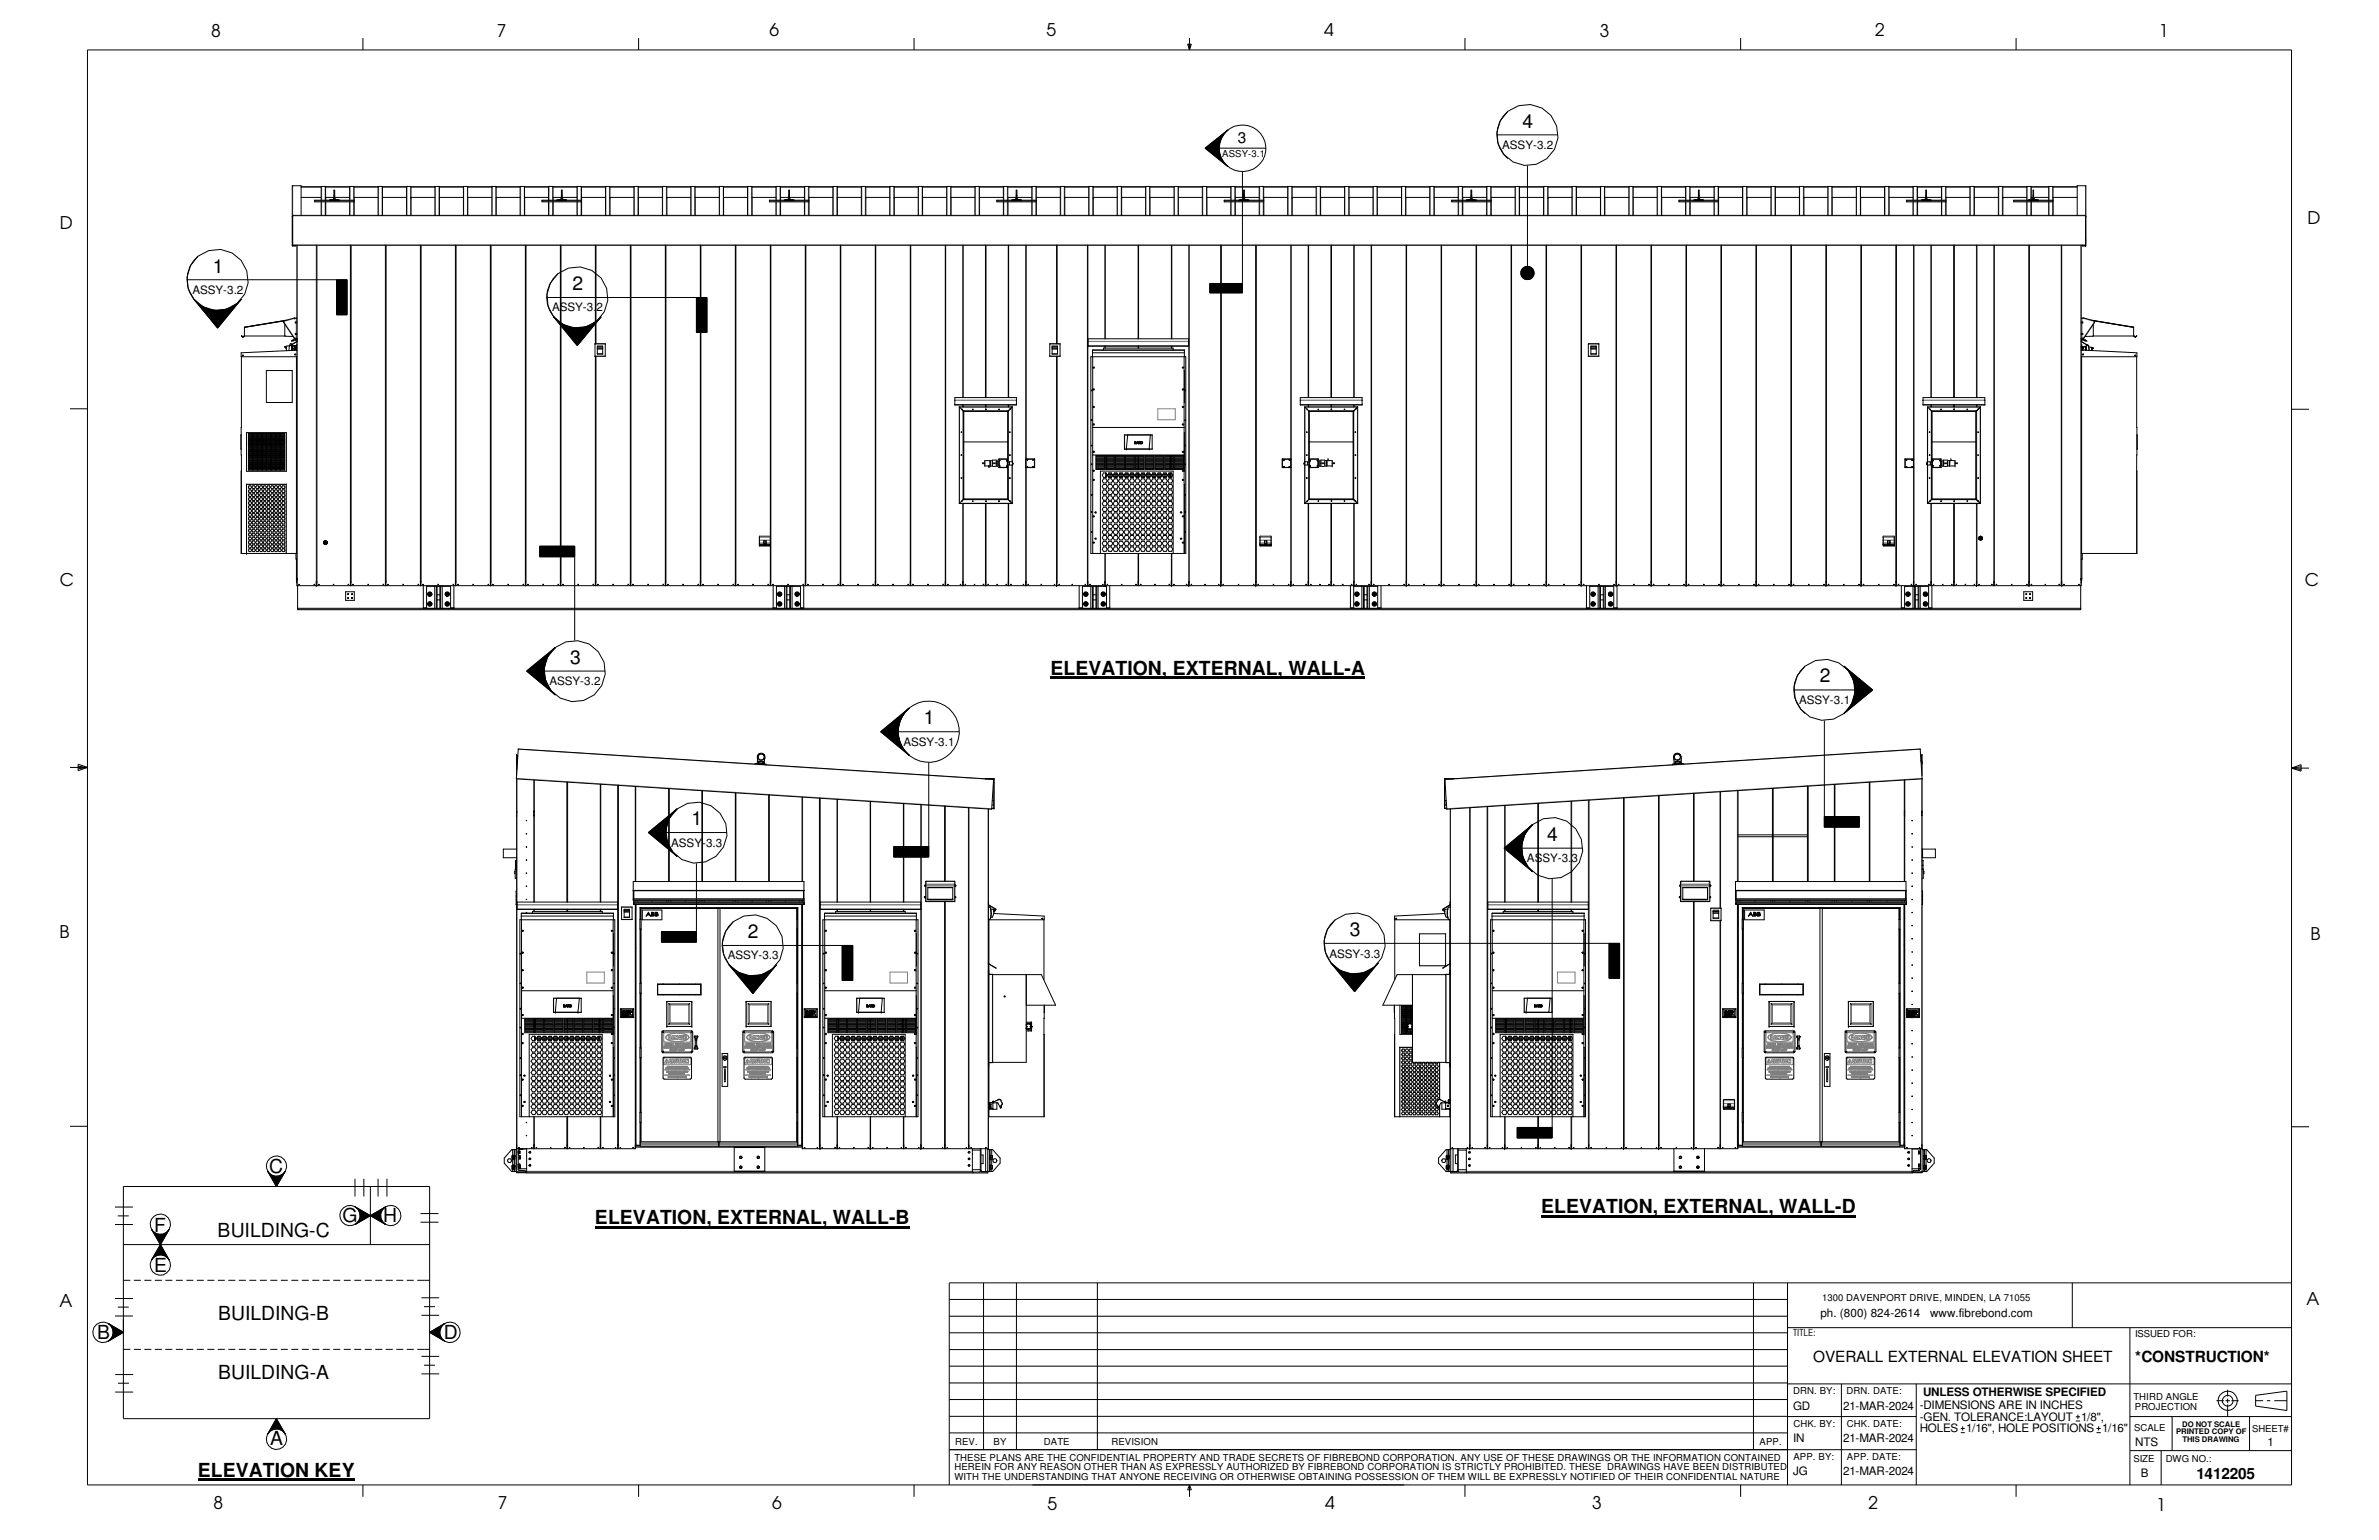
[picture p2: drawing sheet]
<svg xmlns="http://www.w3.org/2000/svg" width="432mm" height="279mm" viewBox="0 0 432 279" stroke-linecap="round" stroke-linejoin="round" font-family="sans-serif">
<defs><g id="words">
<g font-size="3.5">
<text x="276.4" y="23.2">4</text>
<text x="38.6" y="49.4">1</text>
<text x="103.9" y="52.6">2</text>
<text x="103.5" y="120.4">3</text>
<text x="190.7" y="122.4">ELEVATION, EXTERNAL, WALL-A</text>
<text x="330.3" y="123.8">2</text>
<text x="167.7" y="131.4">1</text>
<text x="125.5" y="149.7">1</text>
<text x="280.8" y="152.6">4</text>
<text x="135.8" y="170.2">2</text>
<text x="245" y="169.8">3</text>
<text x="48.9" y="212.8">C</text>
<text x="62.1" y="221.7">G</text>
<text x="69.6" y="221.7">H</text>
<text x="279.7" y="220.1">ELEVATION, EXTERNAL, WALL-D</text>
<text x="28" y="223.5">F</text>
<text x="39.5" y="224.5">BUILDING-C</text>
<text x="108" y="222.1">ELEVATION, EXTERNAL, WALL-B</text>
<text x="28" y="230.8">E</text>
<text x="39.6" y="239.5">BUILDING-B</text>
<text x="17.6" y="242.9">B</text>
<text x="80.6" y="243">D</text>
<text x="39.6" y="250.2">BUILDING-A</text>
<text x="49.1" y="262.2">A</text>
<text x="35.9" y="267.9">ELEVATION KEY</text>
</g>
<g font-size="3.2">
<text x="38.3" y="6.6">8</text>
<text x="90.2" y="6.7">7</text>
<text x="139.7" y="6.5">6</text>
<text x="189.9" y="6.5">5</text>
<text x="240.4" y="6.6">4</text>
<text x="290.4" y="6.7">3</text>
<text x="340.4" y="6.5">2</text>
<text x="391.8" y="6.7">1</text>
<text x="10.9" y="41.5">D</text>
<text x="418.8" y="40.7">D</text>
<text x="10.8" y="106.3">C</text>
<text x="418.3" y="106.4">C</text>
<text x="10.8" y="170.2">B</text>
<text x="419.4" y="170.6">B</text>
<text x="10.8" y="237.2">A</text>
<text x="418.6" y="236.7">A</text>
<text x="38.8" y="273.8">8</text>
<text x="90.3" y="273.8">7</text>
<text x="140.2" y="273.8">6</text>
<text x="190.1" y="273.9">5</text>
<text x="240.5" y="273.8">4</text>
<text x="289" y="273.9">3</text>
<text x="339.1" y="273.9">2</text>
<text x="391.3" y="274.1">1</text>
</g>
<g font-size="2.8">
<text x="224.7" y="26">3</text>
<text x="329.1" y="247.2">OVERALL EXTERNAL ELEVATION SHEET</text>
<text x="387.6" y="247.1">*CONSTRUCTION*</text>
<text x="398.7" y="268.4">1412205</text>
</g>
<g font-size="2.1">
<text x="272.7" y="27.1">ASSY-3.2</text>
<text x="34.9" y="53.3">ASSY-3.2</text>
<text x="100.2" y="56.5">ASSY-3.2</text>
<text x="99.7" y="124.3">ASSY-3.2</text>
<text x="326.6" y="127.7">ASSY-3.1</text>
<text x="164" y="135.3">ASSY-3.1</text>
<text x="121.8" y="153.6">ASSY-3.3</text>
<text x="277.2" y="156.5">ASSY-3.3</text>
<text x="241.3" y="173.7">ASSY-3.3</text>
<text x="132.1" y="174.1">ASSY-3.3</text>
<text x="330.4" y="239">ph. (800) 824-2614</text>
<text x="350.4" y="239">www.fibrebond.com</text>
<text x="325.5" y="255.7">GD</text>
<text x="334.6" y="255.7">21-MAR-2024</text>
<text x="348.4" y="255.7">-DIMENSIONS ARE IN INCHES</text>
<text x="348.4" y="257.8">-GEN. TOLERANCE:LAYOUT</text>
<text x="349" y="253.2">UNLESS OTHERWISE SPECIFIED</text>
<text x="377.7" y="257.8">1/8&quot;,</text>
<text x="325.5" y="261.6">IN</text>
<text x="334.6" y="261.6">21-MAR-2024</text>
<text x="348.4" y="259.9">HOLES 1/16&quot;, HOLE POSITIONS 1/16&quot;</text>
<text x="387.6" y="262.4">NTS</text>
<text x="411.6" y="262.4">1</text>
<text x="325.5" y="267.6">JG</text>
<text x="334.6" y="267.6">21-MAR-2024</text>
<text x="388.6" y="267.9">B</text>
</g>
<g font-size="1.7">
<text x="221.8" y="28.6">ASSY-3.1</text>
<text x="330.7" y="236.1">1300 DAVENPORT DRIVE, MINDEN, LA 71055</text>
<text x="325.5" y="242.4">TITLE:</text>
<text x="387.5" y="242.7">ISSUED FOR:</text>
<text x="325.5" y="252.9">DRN. BY:</text>
<text x="335.2" y="252.9">DRN. DATE:</text>
<text x="387.2" y="254">THIRD ANGLE</text>
<text x="387.5" y="255.7">PROJECTION</text>
<text x="173.4" y="262.2">REV.</text>
<text x="180.3" y="262.2">BY</text>
<text x="189.5" y="262.2">DATE</text>
<text x="201.7" y="262.2">REVISION</text>
<text x="319.4" y="262.2">APP.</text>
<text x="325.5" y="258.9">CHK. BY:</text>
<text x="335.2" y="258.9">CHK. DATE:</text>
<text x="387.4" y="259.7">SCALE</text>
<text x="408.8" y="259.8">SHEET#</text>
<text x="173.2" y="268.6">WITH THE UNDERSTANDING THAT ANYONE RECEIVING OR OTHERWISE OBTAINING POSSESSION OF THEM WILL BE EXPRESSLY NOTIFIED OF THEIR CONFIDENTIAL NATURE</text>
<text x="173.2" y="265">THESE PLANS ARE THE CONFIDENTIAL PROPERTY AND TRADE SECRETS OF FIBREBOND CORPORATION. ANY USE OF THESE DRAWINGS OR THE INFORMATION CONTAINED</text>
<text x="173.2" y="266.8">HEREIN FOR ANY REASON OTHER THAN AS EXPRESSLY AUTHORIZED BY FIBREBOND CORPORATION IS STRICTLY PROHIBITED. THESE DRAWINGS HAVE BEEN DISTRIBUTED</text>
<text x="325.5" y="264.9">APP. BY:</text>
<text x="335.2" y="264.8">APP. DATE:</text>
<text x="387.2" y="265.3">SIZE</text>
<text x="393.1" y="265.3">DWG NO.:</text>
</g>
<g font-size="1.4">
<text x="395" y="260.2">PRINTED COPY OF</text>
<text x="396.1" y="258.8">DO NOT SCALE</text>
<text x="396.2" y="261.7">THIS DRAWING</text>
</g>
</g></defs>
<g fill="none" stroke="#000" stroke-width=".18">
<path d="M15.9 9.1h400v260.3h-400zM65.9 6.9v2.2M115.9 6.9v2.2M165.9 6.9v2.2M215.6 8h.6l-.3 1.1zM215.7 8l.2 1.1M215.9 6.9v2.2M216 8l-.1 1.1M265.9 6.9v2.2M315.9 6.9v2.2M365.9 6.9v2.2M53.1 39.2v5.4h.5"/>
<path d="M53.1 39.2l-.1 .1M54.7 39.1v-5.4h-1.6l-.1 10.9h.6v-.1M54.7 35.8h3.6M54.7 33.9h3.6M57.1 36.4h7.2M58.3 33.9h.8M58.3 33.9v2.4M58.3 36.6v2.5M59.1 35.8h1.5M59.1 33.9h4.4M59.1 33.9v2.4M59.1 36.6v2.5"/>
<path d="M59.8 36.3v.1h.6l.1-.1M60.2 36.3h-.2h.2M60.3 36.3h-3.2v.3h7.2M60.5 36.3h.1M60.6 34.5h.1v1.9h-.1zM60.6 36.2l-.1 .1M60.6 36.1l-.3 .2M60.6 36l-.3 .3M60.7 36.2l.2 .1M60.7 36.1l.4 .2M60.7 36l.4 .3M60.7 35.8h2.8"/>
<path d="M60.7 36.3h.2M60.9 36.3l.1 .1h.6v-.1M61.1 36.3h3.2M61.4 36.3h-.2h.2M63.5 33.9h.8M63.5 33.9v2.4M63.5 36.6v2.5M64.3 35.8h4.3M64.3 33.9h4.3M64.3 33.9v5.2M68.6 33.9h.8M68.6 33.9v5.2"/>
<path d="M69.4 35.8h.1M69.4 35.8h4.4M69.4 33.9h4.4M69.4 33.9v5.2M73.8 33.9h.8M73.8 33.9v5.2M74.6 35.8h.1M74.6 35.8h4.4M74.6 33.9h4.4M74.6 33.9v5.2M79 33.9h.8M79 33.9v5.2"/>
<path d="M79.8 35.8h.1M79.8 35.8h4.3M79.8 33.9h4.3M79.8 33.9v5.2M84.1 33.9h.8M84.1 33.9v5.2M84.9 35.8h4.4M84.9 33.9h4.4M84.9 33.9v5.2M89.3 33.9h.7M89.3 33.9v5.2M90 35.8h4.4"/>
<path d="M90 33.9h4.4M90 33.9v5.2M94.4 33.9h.8M94.4 33.9v5.2M95.2 35.8h4.4M95.2 33.9h4.4M95.2 33.9v5.2M98.4 36.4h7.1M99.6 33.9h.8M99.6 33.9v2.4M99.6 36.6v2.5M100.4 35.8h1.5"/>
<path d="M100.4 33.9h4.3M100.4 33.9v2.4M100.4 36.6v2.5M101.1 36.3v.1h.6l.1-.1M101.5 36.3h-.2h.2M101.6 36.3h-3.2v.3h7.1M101.8 36.3h.1M101.9 36.1l-.3 .2M101.9 36l-.3 .3M101.9 36.2l-.1 .1M101.9 34.5v1.9M101.9 34.5h.1"/>
<path d="M101.9 36.4h.1M102 34.5v1.9M102 36.1l.4 .2M102 36l.4 .3M102 36.2l.2 .1M102 35.8h2.7M102 36.3h.2M102.2 36.3v.1h.6v-.1M102.4 36.3h3.1M102.7 36.3h-.3h.3M104.7 33.9h.8M104.7 33.9v2.4"/>
<path d="M104.7 36.6v2.5M105.5 35.8h4.4M105.5 33.9h4.4M105.5 33.9v5.2M109.9 33.9h.8M109.9 33.9v5.2M110.7 35.8h.1M110.7 35.8h4.4M110.7 33.9v5.2M110.7 33.9h4.4M115.1 33.9h.8M115.1 33.9v5.2"/>
<path d="M115.9 35.8h.1M115.9 35.8h4.3M115.9 33.9h4.3M115.9 33.9v5.2M120.2 33.9h.8M120.2 33.9v5.2M121 35.8h.1M121 33.9v5.2M121 35.8h4.4M121 33.9h4.4M125.4 33.9h.8M125.4 33.9v5.2"/>
<path d="M126.2 35.8h4.4M126.2 33.9h4.4M126.2 33.9v5.2M130.6 33.9h.7M130.6 33.9v5.2M131.3 35.8h4.4M131.3 33.9h4.4M131.3 33.9v5.2M135.7 33.9h.8M135.7 33.9v5.2M136.5 35.8h4.3M136.5 33.9h4.3"/>
<path d="M136.5 33.9v5.2M139.7 36.4h7.1M140.8 33.9h.8M140.8 33.9v2.4M140.8 36.6v2.5M141.6 35.8h1.6M141.6 33.9h4.4M141.6 33.9v2.4M141.6 36.6v2.5M142.4 36.3v.1h.6v-.1M142.7 36.3h-.2h.2M142.8 36.3h-3.1v.3h7.1"/>
<path d="M143 36.3h.2M143.2 34.5h.1v1.9h-.1zM143.2 36.2l-.2 .1M143.2 36.1l-.4 .2M143.2 36l-.4 .3M143.3 36.2l.1 .1M143.3 36.1l.3 .2M143.3 36l.3 .3M143.3 35.8h2.7M143.3 36.3h.1M143.4 36.3l.1 .1h.6v-.1M143.6 36.3h3.2"/>
<path d="M143.9 36.3h-.2h.2M146 33.9h.8M146 33.9v2.4M146 36.6v2.5M146.8 33.9v5.2M146.8 35.8h4.4M146.8 33.9h4.4M151.2 33.9h.8M151.2 33.9v5.2M152 35.8h.1M152 33.9v5.2M152 35.8h4.3"/>
<path d="M152 33.9h4.3M156.3 33.9h.8M156.3 33.9v5.2M157.1 35.8h.1M157.1 35.8h4.4M157.1 33.9h4.4M157.1 33.9v5.2M161.5 33.9h.8M161.5 33.9v5.2M162.3 35.8h.1M162.3 35.8h4.4M162.3 33.9h4.4"/>
<path d="M162.3 33.9v5.2M166.7 33.9h.7M166.7 33.9v5.2M167.4 35.8h4.4M167.4 33.9h4.4M167.4 33.9v5.2M171.8 33.9h.8M171.8 33.9v5.2M172.6 35.8h4.4M172.6 33.9v5.2M172.6 33.9h4.4M177 33.9h.8"/>
<path d="M177 33.9v5.2M177.8 35.8h4.3M177.8 33.9h4.3M177.8 33.9v5.2M180.9 36.4h7.2M182.1 33.9h.8M182.1 33.9v2.4M182.1 36.6v2.5M182.9 33.9v2.4M182.9 36.6v2.5M182.9 35.8h1.5M182.9 33.9h4.4"/>
<path d="M183.6 36.3v.1h.6l.1-.1M184 36.3h-.2h.2M184.1 36.3h-3.2v.3h7.2M184.3 36.3h.1M184.4 34.5h.2v1.9h-.2zM184.4 36.1l-.3 .2M184.4 36l-.3 .3M184.4 36.2l-.1 .1M184.6 36.1l.3 .2M184.6 36l.3 .3M184.6 36.2l.1 .1M184.6 35.8h2.7"/>
<path d="M184.6 36.3h.1M184.7 36.3l.1 .1h.6v-.1M184.9 36.3h3.2M185.2 36.3h-.2h.2M187.3 33.9h.8M187.3 33.9v2.4M187.3 36.6v2.5M188.1 35.8h4.3M188.1 33.9h4.3M188.1 33.9v5.2M192.4 33.9h.9M192.4 33.9v5.2"/>
<path d="M193.3 35.8h.1M193.3 35.8h4.3M193.3 33.9h4.3M193.3 33.9v5.2M197.6 33.9h.8M197.6 33.9v5.2M198.4 35.8h.1M198.4 33.9v5.2M198.4 35.8h4.4M198.4 33.9h4.4M202.8 33.9h.8M202.8 33.9v5.2"/>
<path d="M203.6 35.8h.1M203.6 35.8h4.3M203.6 33.9h4.3M203.6 33.9v5.2M207.9 33.9h.8M207.9 33.9v5.2M208.7 35.8h4.4M208.7 33.9h4.4M208.7 33.9v5.2M213.1 33.9h.8M213.1 33.9v5.2M213.9 35.8h4.3"/>
<path d="M213.9 33.9h4.3M213.9 33.9v5.2M218.2 33.9h.8M218.2 33.9v5.2M218.7 26.9l4.2-3.3a4.2 4.2 0 0 0 0 6.6zM219 35.8h4.4M219 33.9h4.4M219 33.9v5.2M221.3 26.9h8.4M222.2 36.4h7.2M222.9 23.6l-4.2 3.3 4.2 3.3M223.4 33.9h.8"/>
<path d="M223.4 33.9v2.4M223.4 36.6v2.5M224.2 35.8h1.5M224.2 33.9h4.4M224.2 33.9v2.4M224.2 36.6v2.5M224.9 36.3v.1h.6l.1-.1M225.3 36.3h-.2h.2M225.4 36.3h-3.2v.3h7.2M225.5 31.1v22h-5.9v-1.7h5.9M225.6 36.3h.1M225.7 34.5h.1v1.9h-.1z"/>
<path d="M225.7 36.1l-.3 .2M225.7 36l-.3 .3M225.7 36.2l-.1 .1M225.8 36.1l.4 .2M225.8 36l.4 .3M225.8 36.2l.2 .1M225.8 35.8h2.8M225.8 36.3h.2M226 36.3l.1 .1h.6v-.1M226.2 36.3h3.2M226.5 36.3h-.2h.2M228.6 33.9h.8"/>
<path d="M228.6 33.9v2.4M228.6 36.6v2.5M229.4 35.8h4.3M229.4 33.9h4.3M229.4 33.9v5.2M233.7 33.9h.8M233.7 33.9v5.2M234.5 35.8h.1M234.5 35.8h4.4M234.5 33.9v5.2M234.5 33.9h4.4M238.9 33.9h.8"/>
<path d="M238.9 33.9v5.2M239.7 35.8h.1M239.7 35.8h4.4M239.7 33.9h4.4M239.7 33.9v5.2M244.1 33.9h.8M244.1 33.9v5.2M244.9 35.8h.1M244.9 35.8h4.3M244.9 33.9h4.3M244.9 33.9v5.2M249.2 33.9h.8"/>
<path d="M249.2 33.9v5.2M250 35.8h4.4M250 33.9h4.4M250 33.9v5.2M254.4 33.9h.7M254.4 33.9v5.2M255.1 35.8h4.4M255.1 33.9h4.4M255.1 33.9v5.2M259.5 33.9h.8M259.5 33.9v5.2M260.3 35.8h4.4"/>
<path d="M260.3 33.9h4.4M260.3 33.9v5.2M263.5 36.4h7.1M264.7 33.9h.8M264.7 33.9v2.4M264.7 36.6v2.5M265.5 35.8h1.5M265.5 33.9h4.3M265.5 33.9v2.4M265.5 36.6v2.5M266.2 36.3v.1h.6l.1-.1M266.6 36.3h-.2h.2"/>
<path d="M266.7 36.3h-3.2v.3h7.1M266.9 36.3h.1M267 34.5h.1v1.9h-.1zM267 36.1l-.3 .2M267 36l-.3 .3M267 36.2l-.1 .1M267.1 36.1l.4 .2M267.1 36l.4 .3M267.1 36.2l.2 .1M267.1 35.8h2.7M267.1 36.3h.2M267.3 36.3v.1h.6v-.1"/>
<path d="M267.5 36.3h3.1M267.8 36.3h-.3h.3M269.8 33.9h.8M269.8 33.9v2.4M269.8 36.6v2.5M270.6 35.8h4.4M270.6 33.9h4.4M270.6 33.9v5.2M271.7 24.5h11.1M273.7 20.2a5.6 5.6 0 0 0 0 8.6M275 33.9h.8M275 33.9v5.2"/>
<path d="M275.8 35.8h.1M275.8 35.8h4.4M275.8 33.9h4.4M275.8 33.9v5.2M277.2 30.1v19.4M280.2 33.9h.8M280.2 33.9v5.2M281 35.8h.1M281 35.8h4.3M281 33.9h4.3M281 33.9v5.2M285.3 33.9h.8"/>
<path d="M285.3 33.9v5.2M286.1 35.8h.1M286.1 35.8h4.4M286.1 33.9h4.4M286.1 33.9v5.2M290.5 33.9h.8M290.5 33.9v5.2M291.3 35.8h4.4M291.3 33.9v5.2M291.3 33.9h4.4M295.7 33.9h.7M295.7 33.9v5.2"/>
<path d="M296.4 35.8h4.4M296.4 33.9h4.4M296.4 33.9v5.2M300.8 33.9h.8M300.8 33.9v5.2M301.6 35.8h4.3M301.6 33.9h4.3M301.6 33.9v5.2M304.8 36.4h7.1M305.9 33.9h.8M305.9 33.9v2.4M305.9 36.6v2.5"/>
<path d="M306.7 35.8h1.6M306.7 33.9h4.4M306.7 33.9v2.4M306.7 36.6v2.5M307.5 36.3v.1h.6v-.1M307.8 36.3h-.2h.2M307.9 36.3h-3.1v.3h7.1M308.1 36.3h.2M308.3 34.5h.1v1.9h-.1zM308.3 36.2l-.2 .1M308.3 36.1l-.4 .2M308.3 36l-.4 .3"/>
<path d="M308.4 36.2l.1 .1M308.4 36.1l.3 .2M308.4 36l.3 .3M308.4 35.8h2.7M308.4 36.3h.1M308.5 36.3l.1 .1h.6v-.1M308.7 36.3h3.2M309 36.3h-.2h.2M311.1 33.9h.8M311.1 33.9v2.4M311.1 36.6v2.5M311.9 35.8h4.4"/>
<path d="M311.9 33.9h4.4M311.9 33.9v5.2M316.3 33.9h.8M316.3 33.9v5.2M317.1 35.8h.1M317.1 35.8h4.3M317.1 33.9h4.3M317.1 33.9v5.2M321.4 33.9h.8M321.4 33.9v5.2M322.2 35.8h.1M322.2 35.8h4.4"/>
<path d="M322.2 33.9h4.4M322.2 33.9v5.2M326.6 33.9h.8M326.6 33.9v5.2M327.4 35.8h.1M327.4 35.8h4.4M327.4 33.9h4.4M327.4 33.9v5.2M331.8 33.9h.7M331.8 33.9v5.2M332.5 35.8h4.4M332.5 33.9h4.4"/>
<path d="M332.5 33.9v5.2M336.9 33.9h.8M336.9 33.9v5.2M337.7 35.8h4.4M337.7 33.9v5.2M337.7 33.9h4.4M342.1 33.9h.8M342.1 33.9v5.2M342.9 35.8h4.3M342.9 33.9h4.3M342.9 33.9v5.2M346 36.4h7.2"/>
<path d="M347.2 33.9h.8M347.2 33.9v2.4M347.2 36.6v2.5M348 35.8h1.5M348 33.9h4.4M348 33.9v2.4M348 36.6v2.5M348.7 36.3v.1h.6l.1-.1M349.1 36.3h-.2h.2M349.2 36.3h-3.2v.3h7.2M349.4 36.3h.1M349.5 34.5h.2v1.9h-.2z"/>
<path d="M349.5 36.1l-.3 .2M349.5 36l-.3 .3M349.5 36.2l-.1 .1M349.7 36.1l.3 .2M349.7 36l.3 .3M349.7 36.2l.1 .1M349.7 35.8h2.7M349.7 36.3h.1M349.8 36.3l.1 .1h.6v-.1M350 36.3h3.2M350.3 36.3h-.2h.2M352.4 33.9h.8"/>
<path d="M352.4 33.9v2.4M352.4 36.6v2.5M353.2 35.8h4.3M353.2 33.9h4.3M353.2 33.9v5.2M357.5 33.9h.9M357.5 33.9v5.2M358.4 35.8h.1M358.4 35.8h4.3M358.4 33.9h4.3M358.4 33.9v5.2M362.7 33.9h.8"/>
<path d="M362.7 33.9v5.2M363.5 35.8h.1M363.5 35.8h4.4M363.5 33.9h4.4M363.5 33.9v5.2M365.5 36.4h7.1M367.9 33.9h.8M367.9 33.9v2.4M367.9 36.6v2.5M368.6 36.3h-.3h.3M368.7 35.8h.1M368.7 33.9v2.4"/>
<path d="M368.7 36.6v2.5M368.7 35.8h.3M368.7 33.9h3.2M368.7 36.3h-3.2v.3h7.1M368.9 36.3h.1M369 36.2l-.2 .2h-.6v-.1M369 36.1l-.3 .2M369 36l-.3 .3M369.1 34.5v1.9M369.1 34.5h.1M369.1 36.4h.1M369.1 36.2l.3 .2h.6v-.1"/>
<path d="M369.1 36.1l.3 .2M369.1 36l.3 .3M369.1 35.8h2.8M369.1 36.3h.2M369.4 36.3h3.2M369.8 36.3h-.3h.3M371.9 33.9h.7M371.9 33.9v2.4M371.9 36.6v2.5M372.6 35.8h4.4M372.6 33.9h4.4M372.6 33.9v5.2"/>
<path d="M377 39.1v-5.4h1.6v10.9h-.6v-.1M378.5 39.2v.1M378.5 39.2l.1 .1M34 50.8h29v6.3h-1.9v-6.3M35.2 54.3a5.5 5.5 0 0 0 8.6 0l-4.3 5.2zM35.9 46.5a5.6 5.6 0 0 0 0 8.6M51.6 58.2l-.1 .3 1.9 2.8 .5 .1M51.6 58.2l-7.2 1.2M51.7 58.8v2.2h1.5M52.1 58.1l-7.7 1.3v1.6M53.1 43.9v.1M53.1 43.4h.1"/>
<path d="M53.4 57.7h.1M53.4 57.7h.5M53.4 57.7l-1.8 .5M53.9 58.4h-.3v.2h.3M53.9 44.5v61.8h3.5M57.5 44.5v61.8h316.6v-.8l.1 .8M61.1 50.8h1.9v6.3h-1.9zM63.7 44.5v61.8M70 44.5v61.8M76.4 44.5v61.8M82.7 44.5v61.8M89.1 44.5v61.8"/>
<path d="M95.4 44.5v61.8M99.2 54h29.1v6.3h-1.9v-6.3M100.5 57.5a5.5 5.5 0 0 0 3.9 2h.8a5.5 5.5 0 0 0 3.9-2l-4.3 5.2zM100.5 57.5a5.6 5.6 0 0 0 8.6 0l-4.3 5.2zM101.3 49.7a5.6 5.6 0 0 0 0 8.6M101.8 44.5v61.8M108.1 44.5v17.9M114.5 44.5v61.8M120.8 44.5v61.8M126.4 54h1.9v6.3h-1.9zM127.2 44.5v61.8M133.5 44.5v61.8"/>
<path d="M139.9 44.5l-.1 61.8M146.2 44.5v61.8M152.6 44.5v61.8M158.9 44.5v61.8M165.3 44.5v61.8M171.6 44.5v61.8M174.8 44.5v27.6M178.9 44.5v27.6M183 44.5v27.6M186.2 44.5v61.8M191.8 44.5v17.9M197.4 44.5v61.8"/>
<path d="M200.6 44.5v17M206.6 44.5v17M212.6 44.5v17M215.8 44.5v61.8M219.6 51.4h5.9v1.7h-5.9zM221.6 44.5v61.8M228 44.5v61.8M234.3 44.5v61.8M237.5 44.5v27.6M241.6 44.5v27.6M245.7 44.5v27.6M248.9 44.5v61.8"/>
<path d="M255.3 44.5v61.8M261.6 44.5v61.8M268 44.5v61.8M274.3 44.5v61.8M280.7 44.5v61.8M287 44.5v61.8M293.4 44.5v61.8M299.7 44.5v61.8M306.1 44.5v61.8M312.4 44.5v61.8M318.8 44.5v61.8M325.1 44.5v61.8"/>
<path d="M331.5 44.5v61.8M337.8 44.5v61.8M344.2 44.5v61.8M347.3 44.5v61.8M350.5 44.5v27.6M354.7 44.5v27.6M358.8 44.5v27.6M361.9 44.5v61.8M368.3 44.5v61.8M374.2 44.5v61M377.7 58.4h.3v.2h-.3M377.7 57.7h.5l2 .6v.2l-2 2.9h-.5"/>
<path d="M377.7 44.5v61.8h-3.5M378 44.6h.5M378.5 44.4l-325.4 .1v-5.4h325.4v5.5M378.5 43.9v.1M378.5 44.6h.1M378.5 43.4h.1M379.6 58.1l7.7 1.3v1.6M379.9 58.8v2.2h-1.4M380.1 58.2l7.2 1.2M12.7 74.2h3.2M43.8 61h.1M43.8 78.9v2.6"/>
<path d="M43.8 64.7v35.7M43.8 61l.3 .2 .3-.2M43.9 61l.2 .1 .3-.1M44 64.4h.1l.1 .2zM44.4 61h7.3M44.7 78.5h7.3v7h-7.3zM45.1 78.7h6.6zM45.1 78.9l6.6 .1zM45.1 79.1l6.6 .1zM45.1 79.2l6.6 .1zM45.1 79.5h6.6zM45.1 79.7l6.6 .1z"/>
<path d="M45.1 79.8l6.6 .1zM45.8 78.7h.1M45.8 78.9v.1M45.8 79.1v.1M45.8 79.2v.1M45.8 79.5h.1M45.8 79.7v.1M45.8 79.8v.1M45.9 78.7h.1M45.9 78.9v.1M45.9 79.1v.1M45.9 79.2v.1"/>
<path d="M45.9 79.5h.1M45.9 79.7v.1M45.9 79.8v.1M46.7 78.7h.1M46.7 78.9v.1M46.7 79.1v.1M46.7 79.2v.1M46.7 79.5h.1M46.7 79.7v.1M46.7 79.8v.1M47.5 78.7h.1M47.5 78.9v.1"/>
<path d="M47.5 79.1v.1M47.5 79.2v.1M47.5 79.5h.1M47.5 79.7v.1M47.5 79.8v.1M47.6 78.7h.1M47.6 78.9v.1M47.6 79.1v.1M47.6 79.2v.1M47.6 79.5h.1M47.6 79.7v.1M47.6 79.8v.1"/>
<path d="M48.3 67.2h4.7v5.8h-4.7zM48.3 78.7h.1M48.3 78.9v.1M48.3 79.1v.1M48.3 79.2v.1M48.3 79.5h.1M48.3 79.7v.1M48.3 79.8v.1M48.4 78.7h.1M48.4 78.9v.1M48.4 79.1v.1M48.4 79.2v.1"/>
<path d="M48.4 79.5h.1M48.4 79.7v.1M48.4 79.8v.1M49.2 78.7h.1M49.2 78.9v.1M49.2 79.1v.1M49.2 79.2v.1M49.2 79.5h.1M49.2 79.7v.1M49.2 79.8v.1M50 78.7h.1M50 78.9v.1"/>
<path d="M50 79.1v.1M50 79.2v.1M50 79.5h.1M50 79.7v.1M50 79.8v.1M50.1 78.7h.1M50.1 78.9v.1M50.1 79.1v.1M50.1 79.2v.1M50.1 79.5h.1M50.1 79.7v.1M50.1 79.8v.1"/>
<path d="M50.8 78.7h.1M50.8 78.9v.1M50.8 79.1v.1M50.8 79.2v.1M50.8 79.5h.1M50.8 79.7v.1M50.8 79.8v.1M50.9 78.7h.1M50.9 78.9v.1M50.9 79.1v.1M50.9 79.2v.1M50.9 79.5h.1"/>
<path d="M50.9 79.7v.1M50.9 79.8v.1M51.6 62.9h.3l.1 .4M51.7 62.9l.9-.2a.26 .26 0 0 1 .1-.3 .26 .26 0 0 1 .3 0v1.2M51.7 62.9l.2 .1v.2M51.7 62.9l.3 .4M52 63.3v.3M52.5 62.8l1.4-.9zM52.5 62.8v.8M52.5 62.8h.1M52.9 61.8l.3-.1zM53 62.7h.8"/>
<path d="M53 62.7v.1M53 62.7v.8M53.1 63.2l.1 .1zM53.1 62.7h.1M53.2 61.7h.1M53.4 62.9h.3l.1 .2-.3-.2-.1 .2 .3 .1h-.3zM53.4 63.5a.18 .18 0 0 1 .2-.2 .18 .18 0 0 1 .2 .2M53.5 64.3h.2M53.5 64.2l.2 .1-.1 .1zM53.6 61.6h.1M53.6 61.6h.3M53.6 61.6l-.4 .1"/>
<path d="M53.8 63.5h.1M53.8 63.2h.1M53.8 64.7v35.7M53.8 63.5l-10 .5v.7h10.1M53.9 60.5h-.3v.2h.3M53.9 62.6l-.1 .9a.22 .22 0 0 0-.2-.3 .22 .22 0 0 0-.2 .3M53.9 61.5h.1M108 62.4h1.9v2.2h-1.9zM108.1 64.6v41.7M108.4 62.9v-.1h1v.1M108.4 63.3h1M108.4 62.9h1"/>
<path d="M108.4 62.9v1.3h1M109.4 62.9v1.3M173.3 72.6h.1M174.1 73.8l.4 .5M174.1 73.8v17.6M174.1 73.8h9.6M174.5 78.4h.1zM174.5 74.3h.1M174.6 74.3l.2 .3M174.8 73.4v.4M174.8 74.6h.1M174.8 74.6v16"/>
<path d="M174.8 74.6h8.2M174.9 74.6l-.1 16M174.9 74.6h8.1M176.5 74.2l.1 .1zM178.9 74.2l.1 .1zM178.9 73.4v.4M178.9 74.2v.1M181.3 74.2l.1 .1zM183 74.6l-.1 9.3M183 74.6v9.3M183 73.4v.4M183.3 74.3l-.3 .3"/>
<path d="M183.3 78.4h.1zM183.3 74.2v.1M183.7 73.8l-.4 .4M183.7 73.8v10M184.5 72.6h.1M184.5 73.4v-1.3h-11.2v1.3h11.2M190.5 62.4h1.9v2.2h-1.9zM191 62.9v-.1h.9v.1M191 63.3h.9M191 62.9h.9M191 62.9v1.3h1M191.8 64.6v41.7"/>
<path d="M191.9 62.9v1.3M197.5 61.9v.1M198 64.7h17.2v35.7h-17.2zM198.1 76.2h.1v.1zM198.1 70.8l.1 .1zM198.3 64.7v-1.2h16.7l-.1 36.9M198.3 64h16.7M198.3 77.6h16.6M198.3 64.7v35.7M198.4 63.5h16.6M198.4 66.6h.2v.2h-.2zM200.3 63.5v-.3h12.6v.3"/>
<path d="M200.6 62.8v.4M204.1 78.9v.1M204.1 78.9h5v2.6h-5M204.1 78.9v2.6M204.7 78.9l-.3 2.5M206.6 62.8v.4M208.8 78.9l-.2 2.5M212.6 62.8v.4M214.6 66.6h.2v.2h-.2zM214.9 78.5h.1M214.9 73h.1M214.9 67.2h.1"/>
<path d="M215 76.2h.2l-.1 .1zM215.1 70.7v.2h-.1zM215.7 61.9v.1M215.7 62.8v-1.3h-18.2v1.3h18.3M236 72.6h.1M236.8 73.8v17.6M236.8 73.8l.4 .5M236.8 73.8h9.6M237.2 78.4h.1zM237.2 74.3h.1M237.3 74.3l.3 .3M237.5 73.4v.4"/>
<path d="M237.6 74.6h.1M237.6 74.6v9.3M237.6 74.6h8.1M239.2 74.2l.1 .1zM241.6 74.3h.1zM241.6 73.4v.4M241.6 74.2v.1M244 74.3l.1-.1v.1zM245.7 74.6v16M245.7 73.4v.4M246 78.4h.1zM246 74.3l-.3 .3"/>
<path d="M246.1 74.2l-.1 .1M246.4 73.8l-.3 .4M246.4 73.8v17.6M247.2 72.6h.1M247.2 73.4v-1.3h-11.2v1.3h11.3M288.3 62.4h1.9v2.2h-1.9zM288.8 62.9v-.1h.9v.1M288.8 63.3h.9M288.8 62.9h.9M288.8 62.9v1.3h1M289.7 62.9v1.3M349 72.6h.1"/>
<path d="M349.8 73.8v17.6M349.8 73.8l.5 .5M349.8 73.8h9.7M350.2 78.4h.1zM350.3 74.3h.1M350.4 74.3l.2 .3M350.5 73.4v.4M350.6 74.6h.1M350.6 74.6v9.3M350.6 74.6h8.1M350.6 74.6v16M352.3 74.2l.1 .1h-.1z"/>
<path d="M354.6 74.3h.2zM354.7 73.4v.4M354.7 74.2v.1M357 74.2l.1 .1zM358.7 74.6v16M358.8 73.4v.4M359 78.4h.1zM359 74.3l-.3 .3M359.1 74.2l-.1 .1M359.5 73.8l-.4 .4M359.5 73.8v17.6M360.3 72.6h.1"/>
<path d="M360.3 73.4v-1.3h-11.3v1.3h11.3M377.7 60.5h.3v.2h-.3M377.7 61.9l.1 .1M377.8 62.9h.1M377.7 63.2l.1 .3M377.7 62.9h.9M377.7 62.6h.2v.3M377.7 61.5h.1M377.8 61.6h.1M377.8 61.4v.6M377.8 62l1.3 .8zM377.8 61.6h.3"/>
<path d="M377.8 63.5l10.1 .5v.7h-10.2M377.8 64.7v35.7M378 63.3l-.1-.2 .2-.1 .1 .2-.2 .1M378 63.5h.2M378 64.2l.2 .1-.1 .1zM378 63.5h.1M378.1 61.6h.1M378.1 61.6l.4 .1M378.1 64.3h-.1M378.2 64.3h-.2M378.5 63.4v.1zM378.5 61.7h.1"/>
<path d="M378.5 61.7l.3 .2zM378.6 62.9h.1M378.6 62.9v.6M378.7 62.6v1M378.8 62.6h.2v.1M379.1 62.7l.1 .9-.1-.7 .8 .3M379.7 63.5l-.1 .1M379.9 63.1l-.3 .1 .1 .3M379.9 63.2h-.2v.2M379.9 63.2l-.2 .3M379.9 61h7.4M387.3 61l.2 .1 .3-.1"/>
<path d="M387.3 61l.3 .2 .2-.2M387.5 64.4h.1v.2h-.1zM387.8 64.7v35.7M387.8 61h.1M387.9 78.9v2.6M415.9 74.3h3.2M43.8 85.5v14.9h10.1M44.7 87.8v.1M44.7 87.9h7.2M44.7 87.9v12.5M45.1 83.8l6.6 .1zM45.1 84l6.6 .1z"/>
<path d="M45.1 84.6l6.6 .1zM45.1 83.4l6.6 .1zM45.1 80.1h6.6zM45.1 80.3h6.6zM45.1 80.4l6.6 .1zM45.1 80.6l6.6 .1zM45.1 80.9h6.6zM45.1 81.1h6.6zM45.1 81.2l6.6 .1zM45.1 81.4l6.6 .1zM45.1 81.7h6.6zM45.1 81.8l6.6 .1z"/>
<path d="M45.1 82l6.6 .1zM45.1 82.3h6.6zM45.1 82.4l6.6 .1zM45.1 82.6l6.6 .1zM45.1 82.8l6.6 .1zM45.1 83l6.6 .1zM45.1 83.2l6.6 .1zM45.1 83.6l6.6 .1zM45.1 84.4l6.6 .1zM45.1 84.8l6.6 .1zM45.1 85l6.6 .1zM45.1 85.2l6.6 .1z"/>
<path d="M45.1 84.2v.1M45.1 84.2h6.6M45.1 88.3v.2M45.1 89v.2M45.1 89.7v.2M45.1 90.5v.1M45.1 91.1v.3M45.1 91.9v.2M45.1 92.6v.2M45.1 93.3v.2M45.1 94v.2M45.1 94.7v.3"/>
<path d="M45.1 95.5v.1M45.1 96.2v.2M45.1 96.9v.2M45.1 97.6v.2M45.1 98.3v.2M45.2 88.9h.3l.2 .2-.2 .3h-.3l-.1-.3zM45.2 98.8h.3l.2 .3-.2 .3h-.3l-.1-.3zM45.2 98.1h.3l.2 .3-.2 .3h-.3l-.1-.3zM45.2 99.6h.3l.2 .2-.2 .3h-.3l-.1-.3zM45.2 91.7h.3l.2 .3-.2 .2h-.3l-.1-.2zM45.2 91l-.1 .3 .1 .2h.3l.4-.5h.3l.2 .3-.2 .2h-.3l-.4-.5zM45.2 90.3h.3l.2 .3-.2 .2h-.3l-.1-.2z"/>
<path d="M45.2 89.6h.3l.2 .2-.2 .3h-.3l-.1-.3zM45.2 94.6h.3l.2 .2-.2 .3h-.3l-.1-.3zM45.2 97.5h.3l.2 .2-.2 .3h-.3l-.1-.3zM45.2 93.1h.3l.2 .3-.2 .3h-.3l-.1-.3zM45.2 92.4h.3l.2 .3-.2 .3h-.3l-.1-.3zM45.2 95.3h.3l.2 .2-.2 .3h-.3l-.1-.3zM45.2 93.9h.3l.2 .2-.2 .3h-.3l-.1-.3zM45.7 97l-.2-.3h-.3l-.1 .3 .1 .2h.3l.4-.5h.3l.2 .3M45.7 88.4l-.2 .2h-.3l-.1-.2 .1-.3h.3l.4 .5h.3l.2-.2M45.7 96.3l-.2 .2h-.3l-.1-.2 .1-.3h.3l.4 .5h.3l.2-.2M45.7 96.3l.2-.3h.3l.2 .3M45.7 88.4l.2-.3h.3l.2 .3"/>
<path d="M45.7 97l.2 .2h.3l.2-.2M45.8 80.1h.1M45.8 80.3h.1M45.8 80.4v.1M45.8 80.6v.1M45.8 80.9h.1M45.8 81.1h.1M45.8 81.2v.1M45.8 81.4v.1M45.8 81.7h.1M45.8 81.8v.1M45.8 82v.1"/>
<path d="M45.8 82.3h.1M45.8 82.4v.1M45.8 82.6v.1M45.8 82.8v.1M45.8 83v.1M45.8 83.2v.1M45.8 83.4v.1M45.8 83.6v.1M45.8 83.8v.1M45.8 84v.1M45.8 84.2v.1M45.8 84.4v.1"/>
<path d="M45.8 84.6v.1M45.8 84.8v.1M45.8 85v.1M45.8 85.2v.1M45.9 89.6h.3l.4 .5h.3l.1-.3-.1-.2h-.3l-.4 .5h-.3l-.2-.3zM45.9 94.6h.3l.4 .5h.3l.1-.3-.1-.2h-.3l-.4 .5h-.3l-.2-.3zM45.9 98.1h.3l.2 .3-.2 .3h-.3l-.2-.3zM45.9 99.6h.3l.4 .5h.3l.1-.3-.1-.2h-.3l-.4 .5h-.3l-.2-.3zM45.9 98.8h.3l.2 .3-.2 .3h-.3l-.2-.3zM45.9 90.3h.3l.2 .3-.2 .2h-.3l-.2-.2zM45.9 97.5h.3l.2 .2-.2 .3h-.3l-.2-.3zM45.9 93.1h.3l.2 .3-.2 .3h-.3l-.2-.3z"/>
<path d="M45.9 92.4h.3l.2 .3-.2 .3h-.3l-.2-.3zM45.9 91.7h.3l.2 .3-.2 .2h-.3l-.2-.2zM45.9 93.9h.3l.2 .2-.2 .3h-.3l-.2-.3zM45.9 95.3h.3l.2 .2-.2 .3h-.3l-.2-.3zM45.9 88.9h.3l.4 .5h.3l.1-.3-.1-.2h-.3l-.4 .5h-.3l-.2-.3zM45.9 80.1h.1M45.9 80.3h.1M45.9 80.4v.1M45.9 80.6v.1M45.9 80.9h.1M45.9 81.1h.1M45.9 81.2v.1"/>
<path d="M45.9 81.4v.1M45.9 81.7h.1M45.9 81.8v.1M45.9 82v.1M45.9 82.3h.1M45.9 82.4v.1M45.9 82.6v.1M45.9 82.8v.1M45.9 83v.1M45.9 83.2v.1M45.9 83.4v.1M45.9 83.6v.1"/>
<path d="M45.9 83.8v.1M45.9 84v.1M45.9 84.2v.1M45.9 84.4v.1M45.9 84.6v.1M45.9 84.8v.1M45.9 85v.1M45.9 85.2v.1M46.6 90.3h.3l.1 .3-.1 .2h-.3l-.2-.2zM46.6 98.1h.3l.1 .3-.1 .3h-.3l-.2-.3zM46.6 98.8h.3l.1 .3-.1 .3h-.3l-.2-.3zM46.6 91h.3l.1 .3-.1 .2h-.3l-.2-.2z"/>
<path d="M46.6 88.1h.3l.1 .3-.1 .2h-.3l-.2-.2zM46.6 97.5h.3l.1 .2-.1 .3h-.3l-.2-.3zM46.6 96.7h.3l.1 .3-.1 .2h-.3l-.2-.2zM46.6 93.1h.3l.1 .3-.1 .3h-.3l-.2-.3zM46.6 92.4h.3l.1 .3-.1 .3h-.3l-.2-.3zM46.6 91.7h.3l.1 .3-.1 .2h-.3l-.2-.2zM46.6 96h.3l.1 .3-.1 .2h-.3l-.2-.2zM46.6 95.3h.3l.1 .2-.1 .3h-.3l-.2-.3zM46.6 93.9h.3l.1 .2-.1 .3h-.3l-.2-.3zM46.7 80.1h.1M46.7 80.3h.1M46.7 80.4v.1"/>
<path d="M46.7 80.6v.1M46.7 80.9h.1M46.7 81.1h.1M46.7 81.2v.1M46.7 81.4v.1M46.7 81.7h.1M46.7 81.8v.1M46.7 82v.1M46.7 82.3h.1M46.7 82.4v.1M46.7 82.6v.1M46.7 82.8v.1"/>
<path d="M46.7 83v.1M46.7 83.2v.1M46.7 83.4v.1M46.7 83.6v.1M46.7 83.8v.1M46.7 84v.1M46.7 84.2v.1M46.7 84.4v.1M46.7 84.6v.1M46.7 84.8v.1M46.7 85v.1M46.7 85.2v.1"/>
<path d="M47.2 88.9h.3l.2 .2-.2 .3h-.3l-.1-.3zM47.2 98.8h.3l.2 .3-.2 .3h-.3l-.1-.3zM47.2 98.1h.3l.2 .3-.2 .3h-.3l-.1-.3zM47.2 99.6h.3l.2 .2-.2 .3h-.3l-.1-.3zM47.2 97.5h.3l.2 .2-.2 .3h-.3l-.1-.3zM47.2 93.9h.3l.2 .2-.2 .3h-.3l-.1-.3zM47.2 91h.3l.2 .3-.2 .2h-.3l-.1-.2zM47.2 92.4h.3l.2 .3-.2 .3h-.3l-.1-.3zM47.2 90.3h.3l.2 .3-.2 .2h-.3l-.1-.2zM47.2 89.6h.3l.2 .2-.2 .3h-.3l-.1-.3zM47.2 88.1h.3l.2 .3-.2 .2h-.3l-.1-.2zM47.2 94.6h.3l.2 .2-.2 .3h-.3l-.1-.3z"/>
<path d="M47.2 96h.3l.2 .3-.2 .2h-.3l-.1-.2zM47.2 96.7h.3l.2 .3-.2 .2h-.3l-.1-.2zM47.2 93.1h.3l.2 .3-.2 .3h-.3l-.1-.3zM47.2 91.7h.3l.2 .3-.2 .2h-.3l-.1-.2zM47.2 95.3h.3l.2 .2-.2 .3h-.3l-.1-.3zM47.5 80.1h.1M47.5 80.3h.1M47.5 80.4v.1M47.5 80.6v.1M47.5 80.9h.1M47.5 81.1h.1M47.5 81.2v.1"/>
<path d="M47.5 81.4v.1M47.5 81.7h.1M47.5 81.8v.1M47.5 82v.1M47.5 82.3h.1M47.5 82.4v.1M47.5 82.6v.1M47.5 82.8v.1M47.5 83v.1M47.5 83.2v.1M47.5 83.4v.1M47.5 83.6v.1"/>
<path d="M47.5 83.8v.1M47.5 84v.1M47.5 84.2v.1M47.5 84.4v.1M47.5 84.6v.1M47.5 84.8v.1M47.5 85v.1M47.5 85.2v.1M47.6 80.1h.1M47.6 80.3h.1M47.6 80.4v.1M47.6 80.6v.1"/>
<path d="M47.6 80.9h.1M47.6 81.1h.1M47.6 81.2v.1M47.6 81.4v.1M47.6 81.7h.1M47.6 81.8v.1M47.6 82v.1M47.6 82.3h.1M47.6 82.4v.1M47.6 82.6v.1M47.6 82.8v.1M47.6 83v.1"/>
<path d="M47.6 83.2v.1M47.6 83.4v.1M47.6 83.6v.1M47.6 83.8v.1M47.6 84v.1M47.6 84.2v.1M47.6 84.4v.1M47.6 84.6v.1M47.6 84.8v.1M47.6 85v.1M47.6 85.2v.1M47.9 91h.3l.1 .3-.1 .2h-.3l-.1-.2z"/>
<path d="M47.9 98.1h.3l.1 .3-.1 .3h-.3l-.1-.3zM47.9 98.8h.3l.1 .3-.1 .3h-.3l-.1-.3zM47.9 99.6h.3l.1 .2-.1 .3h-.3l-.1-.3zM47.9 90.3h.3l.1 .3-.1 .2h-.3l-.1-.2zM47.9 89.6h.3l.1 .2-.1 .3h-.3l-.1-.3zM47.9 88.1h.3l.1 .3-.1 .2h-.3l-.1-.2zM47.9 94.6h.3l.1 .2-.1 .3h-.3l-.1-.3zM47.9 97.5h.3l.1 .2-.1 .3h-.3l-.1-.3zM47.9 96.7h.3l.1 .3-.1 .2h-.3l-.1-.2zM47.9 93.1h.3l.1 .3-.1 .3h-.3l-.1-.3zM47.9 92.4h.3l.1 .3-.1 .3h-.3l-.1-.3zM47.9 91.7h.3l.1 .3-.1 .2h-.3l-.1-.2z"/>
<path d="M47.9 96h.3l.1 .3-.1 .2h-.3l-.1-.2zM47.9 95.3h.3l.1 .2-.1 .3h-.3l-.1-.3zM47.9 93.9h.3l.1 .2-.1 .3h-.3l-.1-.3zM47.9 88.9h.3l.1 .2-.1 .3h-.3l-.1-.3zM48.3 80.1h.1M48.3 80.3h.1M48.3 80.4v.1M48.3 80.6v.1M48.3 80.9h.1M48.3 81.1h.1M48.3 81.2v.1M48.3 81.4v.1"/>
<path d="M48.3 81.7h.1M48.3 81.8v.1M48.3 82v.1M48.3 82.3h.1M48.3 82.4v.1M48.3 82.6v.1M48.3 82.8v.1M48.3 83v.1M48.3 83.2v.1M48.3 83.4v.1M48.3 83.6v.1M48.3 83.8v.1"/>
<path d="M48.3 84v.1M48.3 84.2v.1M48.3 84.4v.1M48.3 84.6v.1M48.3 84.8v.1M48.3 85v.1M48.3 85.2v.1M48.4 80.1h.1M48.4 80.3h.1M48.4 80.4v.1M48.4 80.6v.1M48.4 80.9h.1"/>
<path d="M48.4 81.1h.1M48.4 81.2v.1M48.4 81.4v.1M48.4 81.7h.1M48.4 81.8v.1M48.4 82v.1M48.4 82.3h.1M48.4 82.4v.1M48.4 82.6v.1M48.4 82.8v.1M48.4 83v.1M48.4 83.2v.1"/>
<path d="M48.4 83.4v.1M48.4 83.6v.1M48.4 83.8v.1M48.4 84v.1M48.4 84.2v.1M48.4 84.4v.1M48.4 84.6v.1M48.4 84.8v.1M48.4 85v.1M48.4 85.2v.1M48.6 99.6h.3l.1 .2-.1 .3h-.3l-.2-.3zM48.6 96.7h.3l.1 .3-.1 .2h-.3l-.2-.2z"/>
<path d="M48.6 98.1h.3l.1 .3-.1 .3h-.3l-.2-.3zM48.6 98.8h.3l.1 .3-.1 .3h-.3l-.2-.3zM48.6 91.7h.3l.1 .3-.1 .2h-.3l-.2-.2zM48.6 91h.3l.1 .3-.1 .2h-.3l-.2-.2zM48.6 90.3h.3l.1 .3-.1 .2h-.3l-.2-.2zM48.6 89.6h.3l.1 .2-.1 .3h-.3l-.2-.3zM48.6 97.5h.3l.1 .2-.1 .3h-.3l-.2-.3zM48.6 88.1h.3l.1 .3-.1 .2h-.3l-.2-.2zM48.6 94.6h.3l.1 .2-.1 .3h-.3l-.2-.3zM48.6 93.1h.3l.1 .3-.1 .3h-.3l-.2-.3zM48.6 92.4h.3l.1 .3-.1 .3h-.3l-.2-.3zM48.6 96h.3l.1 .3-.1 .2h-.3l-.2-.2z"/>
<path d="M48.6 95.3h.3l.1 .2-.1 .3h-.3l-.2-.3zM48.6 88.9h.3l.1 .2-.1 .3h-.3l-.2-.3zM48.6 93.9h.3l.1 .2-.1 .3h-.3l-.2-.3zM49.2 80.1h.1M49.2 80.3h.1M49.2 80.4v.1M49.2 80.6v.1M49.2 80.9h.1M49.2 81.1h.1M49.2 81.2v.1M49.2 81.4v.1M49.2 81.7h.1"/>
<path d="M49.2 81.8v.1M49.2 82v.1M49.2 82.3h.1M49.2 82.4v.1M49.2 82.6v.1M49.2 82.8v.1M49.2 83v.1M49.2 83.2v.1M49.2 83.4v.1M49.2 83.6v.1M49.2 83.8v.1M49.2 84v.1"/>
<path d="M49.2 84.2v.1M49.2 84.4v.1M49.2 84.6v.1M49.2 84.8v.1M49.2 85v.1M49.2 85.2v.1M49.3 93.9h.3l.1 .2-.1 .3h-.3l-.2-.3zM49.3 94.6h.3l.1 .2-.1 .3h-.3l-.2-.3zM49.3 91.7h.3l.1 .3-.1 .2h-.3l-.2-.2zM49.3 91h.3l.1 .3-.1 .2h-.3l-.2-.2zM49.3 96h.3l.1 .3-.1 .2h-.3l-.2-.2zM49.3 88.1h.3l.1 .3-.1 .2h-.3l-.2-.2z"/>
<path d="M49.3 88.9h.3l.1 .2-.1 .3h-.3l-.2-.3zM49.3 98.8h.3l.1 .3-.1 .3h-.3l-.2-.3zM49.3 98.1h.3l.1 .3-.1 .3h-.3l-.2-.3zM49.3 99.6h.3l.1 .2-.1 .3h-.3l-.2-.3zM49.3 90.3h.3l.1 .3-.1 .2h-.3l-.2-.2zM49.3 89.6h.3l.1 .2-.1 .3h-.3l-.2-.3zM49.3 97.5h.3l.1 .2-.1 .3h-.3l-.2-.3zM49.3 96.7h.3l.1 .3-.1 .2h-.3l-.2-.2zM49.3 93.1h.3l.1 .3-.1 .3h-.3l-.2-.3zM49.3 92.4h.3l.1 .3-.1 .3h-.3l-.2-.3zM49.3 95.3h.3l.1 .2-.1 .3h-.3l-.2-.3zM50 88.1h.2l.2 .3-.2 .2h-.2l-.2-.2z"/>
<path d="M50 93.1h.2l.2 .3-.2 .3h-.2l-.2-.3zM50 90.3h.2l.2 .3-.2 .2h-.2l-.2-.2zM50 89.6h.2l.2 .2-.2 .3h-.2l-.2-.3zM50 98.8h.2l.2 .3-.2 .3h-.2l-.2-.3zM50 98.1h.2l.2 .3-.2 .3h-.2l-.2-.3zM50 99.6h.2l.2 .2-.2 .3h-.2l-.2-.3zM50 91h.2l.2 .3-.2 .2h-.2l-.2-.2zM50 94.6h.2l.2 .2-.2 .3h-.2l-.2-.3zM50 97.5h.2l.2 .2-.2 .3h-.2l-.2-.3zM50 96.7h.2l.2 .3-.2 .2h-.2l-.2-.2zM50 92.4h.2l.2 .3-.2 .3h-.2l-.2-.3zM50 91.7h.2l.2 .3-.2 .2h-.2l-.2-.2z"/>
<path d="M50 96h.2l.2 .3-.2 .2h-.2l-.2-.2zM50 95.3h.2l.2 .2-.2 .3h-.2l-.2-.3zM50 93.9h.2l.2 .2-.2 .3h-.2l-.2-.3zM50 88.9h.2l.2 .2-.2 .3h-.2l-.2-.3zM50 80.1h.1M50 80.3h.1M50 80.4v.1M50 80.6v.1M50 80.9h.1M50 81.1h.1M50 81.2v.1M50 81.4v.1"/>
<path d="M50 81.7h.1M50 81.8v.1M50 82v.1M50 82.3h.1M50 82.4v.1M50 82.6v.1M50 82.8v.1M50 83v.1M50 83.2v.1M50 83.4v.1M50 83.6v.1M50 83.8v.1"/>
<path d="M50 84v.1M50 84.2v.1M50 84.4v.1M50 84.6v.1M50 84.8v.1M50 85v.1M50 85.2v.1M50.1 80.1h.1M50.1 80.3h.1M50.1 80.4v.1M50.1 80.6v.1M50.1 80.9h.1"/>
<path d="M50.1 81.1h.1M50.1 81.2v.1M50.1 81.4v.1M50.1 81.7h.1M50.1 81.8v.1M50.1 82v.1M50.1 82.3h.1M50.1 82.4v.1M50.1 82.6v.1M50.1 82.8v.1M50.1 83v.1M50.1 83.2v.1"/>
<path d="M50.1 83.4v.1M50.1 83.6v.1M50.1 83.8v.1M50.1 84v.1M50.1 84.2v.1M50.1 84.4v.1M50.1 84.6v.1M50.1 84.8v.1M50.1 85v.1M50.1 85.2v.1M50.6 91.7h.3l.2 .3-.2 .2h-.3l-.1-.2zM50.6 98.8h.3l.2 .3-.2 .3h-.3l-.1-.3z"/>
<path d="M50.6 98.1h.3l.2 .3-.2 .3h-.3l-.1-.3zM50.6 99.6h.3l.2 .2-.2 .3h-.3l-.1-.3zM50.6 91h.3l.2 .3-.2 .2h-.3l-.1-.2zM50.6 90.3h.3l.2 .3-.2 .2h-.3l-.1-.2zM50.6 89.6h.3l.2 .2-.2 .3h-.3l-.1-.3zM50.6 95.3h.3l.2 .2-.2 .3h-.3l-.1-.3zM50.6 88.1h.3l.2 .3-.2 .2h-.3l-.1-.2zM50.6 94.6h.3l.2 .2-.2 .3h-.3l-.1-.3zM50.6 97.5h.3l.2 .2-.2 .3h-.3l-.1-.3zM50.6 96.7h.3l.2 .3-.2 .2h-.3l-.1-.2zM50.6 93.1h.3l.2 .3-.2 .3h-.3l-.1-.3zM50.6 92.4h.3l.2 .3-.2 .3h-.3l-.1-.3z"/>
<path d="M50.6 96h.3l.2 .3-.2 .2h-.3l-.1-.2zM50.6 93.9h.3l.2 .2-.2 .3h-.3l-.1-.3zM50.6 88.9h.3l.2 .2-.2 .3h-.3l-.1-.3zM50.8 80.1h.1M50.8 80.3h.1M50.8 80.4v.1M50.8 80.6v.1M50.8 80.9h.1M50.8 81.1h.1M50.8 81.2v.1M50.8 81.4v.1M50.8 81.7h.1"/>
<path d="M50.8 81.8v.1M50.8 82v.1M50.8 82.3h.1M50.8 82.4v.1M50.8 82.6v.1M50.8 82.8v.1M50.8 83v.1M50.8 83.2v.1M50.8 83.4v.1M50.8 83.6v.1M50.8 83.8v.1M50.8 84v.1"/>
<path d="M50.8 84.2v.1M50.8 84.4v.1M50.8 84.6v.1M50.8 84.8v.1M50.8 85v.1M50.8 85.2v.1M50.9 80.1h.1M50.9 80.3h.1M50.9 80.4v.1M50.9 80.6v.1M50.9 80.9h.1M50.9 81.1h.1"/>
<path d="M50.9 81.2v.1M50.9 81.4v.1M50.9 81.7h.1M50.9 81.8v.1M50.9 82v.1M50.9 82.3h.1M50.9 82.4v.1M50.9 82.6v.1M50.9 82.8v.1M50.9 83v.1M50.9 83.2v.1M50.9 83.4v.1"/>
<path d="M50.9 83.6v.1M50.9 83.8v.1M50.9 84v.1M50.9 84.2v.1M50.9 84.4v.1M50.9 84.6v.1M50.9 84.8v.1M50.9 85v.1M50.9 85.2v.1M51.3 96.7h.3l.1 .3-.1 .2h-.3l-.2-.2zM51.3 97.5h.3l.1 .2-.1 .3h-.3l-.2-.3zM51.3 94.6h.3l.1 .2-.1 .3h-.3l-.2-.3z"/>
<path d="M51.3 93.1h.3l.1 .3-.1 .3h-.3l-.2-.3zM51.3 93.9h.3l.1 .2-.1 .3h-.3l-.2-.3zM51.3 91h.3l.1 .3-.1 .2h-.3l-.2-.2zM51.3 91.7h.3l.1 .3-.1 .2h-.3l-.2-.2zM51.3 98.8h.3l.1 .3-.1 .3h-.3l-.2-.3zM51.3 98.1h.3l.1 .3-.1 .3h-.3l-.2-.3zM51.3 99.6h.3l.1 .2-.1 .3h-.3l-.2-.3zM51.3 90.3h.3l.1 .3-.1 .2h-.3l-.2-.2zM51.3 89.6h.3l.1 .2-.1 .3h-.3l-.2-.3zM51.3 88.1h.3l.1 .3-.1 .2h-.3l-.2-.2zM51.3 92.4h.3l.1 .3-.1 .3h-.3l-.2-.3zM51.3 96h.3l.1 .3-.1 .2h-.3l-.2-.2z"/>
<path d="M51.3 95.3h.3l.1 .2-.1 .3h-.3l-.2-.3zM51.3 88.9h.3l.1 .2-.1 .3h-.3l-.2-.3zM51.7 84.2v.1M51.9 87.9v12.5M52 87.8l-.1 .1M58.8 98.2a.37 .37 0 0 1 .6 .1v.3a.36 .36 0 0 1-.7 0zM58.8 98.3l.3-.1 .2 .1v.3h-.4zM58.9 98.4l.2-.1 .1 .2-.2 .1zM58.9 98.3h.2a.2 .2 0 0 1 .1 .2 .2 .2 0 0 1-.3 .1 .2 .2 0 0 1 0-.3zM98 99.1h6.3v1.9h-6.3zM137.8 98.8h.1M137.8 98.8h2"/>
<path d="M137.8 98.5v.1M137.9 98.8v.2h1.8v-.2M138.6 98.6h.4M138.6 98.5h.1M139 98.5h.1M139 98.1v.7M139.1 98.1h-.5v.7M139.8 97.5v-.2h-2v1.8h2M139.8 98.5v.1M139.8 98.8h.1M174.1 91.4h9.6M174.5 82.5v.1z"/>
<path d="M174.5 86.7h.1zM174.5 90.9l-.4 .5M174.6 90.8l-.1 .1M174.8 91.4v14.9M174.8 90.6l-.2 .2M174.8 90.6h8.2M174.9 80.2h8M176.5 90.8l.1 .2zM178.6 84v.1M178.7 84h-.3v.1h.3M178.9 90.8l.1 .2zM178.9 91.4v14.9"/>
<path d="M179.5 84.5v.3v-.3M179.7 83.6h.1M179.7 84.5h.1M179.7 83.6v.9M180.1 84.6h.7M180.1 83.5h.7M180.1 83.5l-1.4 .1v.9l1.4 .1M180.1 84.1v.5M180.1 83.5v.5M180.1 84v.1M180.1 84.1h.7M180.1 84h.7"/>
<path d="M180.8 83.5h.3v1.1h-.3M180.8 83.5v.5M180.8 84.1v.5M180.8 84v.1M181.1 83.7l.2 .1M181.3 90.8h.1v.2zM181.3 84.3l-.2 .1M181.3 84.8h1.6M181.3 83.3h.1M181.3 83.3h1.6M181.3 83.3v1.5M181.4 83.3h1.4"/>
<path d="M181.4 84.8h1.4M181.4 83.3v1.5M181.4 84.8h-.1M181.4 84.5l.1 .1zM181.4 83.5l.1 .1zM181.4 83.6h.1M181.4 83.5v.1M181.4 84.5h.1M181.4 84.5v.1M182.7 84.5l.1 .1zM182.7 83.5l.1 .1zM182.8 83.6h.1"/>
<path d="M182.8 84.5h.1M182.8 83.3v1.5M182.8 84.8h.1M182.9 84.2h.3M182.9 83.3h-.1M182.9 83.3v1.5M182.9 84.2l.1 6.4M183 90.6l.3 .3M183 84.2v6.4M183 91.4v14.9M183.2 83.9h-.3M183.3 90.9v.1"/>
<path d="M183.3 86.7h.1zM183.3 82.5v.1zM183.3 91l.4 .4M183.7 84.4v7M183.8 83.8v.6M183.8 83.9v.3M183.8 84h.1M183.8 84.1h.1M183.8 83.8h-.6v.6h.6M183.8 84v.1M186.2 84.8h1.6M186.2 83.3h1.5"/>
<path d="M186.2 83.3h1.6M186.2 83.3v1.5M186.4 84.7l.1 .1zM186.4 83.4h.1zM186.5 83.4h.1M186.5 84.7h.1M187.5 84.7v.1zM187.5 83.4v.1zM187.5 84.7h.1M187.5 83.4h.1M187.7 84.8h-1.5M187.7 83.3v1.5"/>
<path d="M187.7 84.8h.1M187.8 83.3h-.1M187.8 83.3v1.5M198.1 92.8l.1 .2zM198.1 89.7h.1v.2zM198.1 84.2h.1v.1zM198.1 80.8l.1 .1h-.1zM198.1 96.5l.1 .1zM198.3 82.5h16.6M198.4 81.9h.2v.1l-.2 .1zM198.4 98.3h.2v.2l-.2 .1zM198.4 87h.2v.2h-.2z"/>
<path d="M198.4 85.3h.2v.2h-.2zM198.8 92.9h.2l-.1 .2-.1-.1zM198.8 97.7l.1-.1 .1 .2h-.2zM198.9 84.1h1.6v.2h-1.6zM198.9 83.5h1.6v.2h-1.6zM198.9 84.4h1.6v.2h-1.6zM198.9 83.8h1.6v.2h-1.6zM198.9 82.6h1.6v.2h-1.6zM198.9 82.9h1.6v.2h-1.6zM198.9 83.2h1.6v.2h-1.6zM198.9 84.7h1.6v.2h-1.6zM198.9 85h1.6v.2h-1.6z"/>
<path d="M200.3 87.9h.4l.3 .4-.3 .4h-.4l-.2-.4zM200.3 99.2h.4l.3 .5-.3 .3h-.4l-.2-.3zM200.3 97.2h.4l.3 .4-.3 .4h-.4l-.2-.4zM200.3 93h.4l.3 .4-.3 .5h-.4l-.2-.5zM200.3 98.2h.4l.3 .4-.3 .4h-.4l-.2-.4zM200.3 96.1h.4l.3 .4-.3 .4h-.4l-.2-.4zM200.3 95.1h.4l.3 .4-.3 .4h-.4l-.2-.4zM200.3 94.1h.4l.3 .4-.3 .4h-.4l-.2-.4zM200.3 92h.4l.3 .4-.3 .4h-.4l-.2-.4zM200.3 91h.4l.3 .4-.3 .4h-.4l-.2-.4zM200.3 90h.4l.3 .3-.3 .5h-.4l-.2-.5zM200.3 88.9h.4l.3 .4-.3 .4h-.4l-.2-.4z"/>
<path d="M200.3 86.9h.4l.3 .3-.3 .4h-.4l-.2-.4zM200.3 85.8h.4l.3 .4-.3 .4h-.4l-.2-.4zM200.7 84.1h1.6v.2h-1.6zM200.7 83.5h1.6v.2h-1.6zM200.7 84.4h1.6v.2h-1.6zM200.7 83.8h1.6v.2h-1.6zM200.7 84.7h1.6v.2h-1.6zM200.7 82.9h1.6v.2h-1.6zM200.7 82.6h1.6v.2h-1.6zM200.7 83.2h1.6v.2h-1.6zM200.7 85h1.6v.2h-1.6zM200.7 85.8l.1 .7"/>
<path d="M200.7 82.6v.2M200.7 82.9v.2M200.7 83.2v.2M200.7 83.5v.2M200.7 83.8v.2M200.7 84.1v.2M200.7 84.4v.2M200.7 84.7v.2M200.7 85v.2M200.9 86.1h.1M200.9 86.1v.3M200.9 82.6v.2"/>
<path d="M200.9 82.9v.2M200.9 83.2v.2M200.9 83.5v.2M200.9 83.8v.2M200.9 84.1v.2M200.9 84.4v.2M200.9 84.7v.2M200.9 85v.2M201.1 86.1h.8M201.1 86.4h.8M201.2 86.5h.6M201.3 97.2h.4l.3 .4-.3 .4h-.4l-.3-.4z"/>
<path d="M201.3 85.9h.4M201.3 87.9h.4l.3 .4-.3 .4h-.4l-.3-.4zM201.3 99.2h.4l.3 .5-.3 .3h-.4l-.3-.3zM201.3 93h.4l.3 .4-.3 .5h-.4l-.3-.5zM201.3 98.2h.4l.3 .4-.3 .4h-.4l-.3-.4zM201.3 96.1h.4l.3 .4-.3 .4h-.4l-.3-.4zM201.3 95.1h.4l.3 .4-.3 .4h-.4l-.3-.4zM201.3 94.1h.4l.3 .4-.3 .4h-.4l-.3-.4zM201.3 92h.4l.3 .4-.3 .4h-.4l-.3-.4zM201.3 91h.4l.3 .4-.3 .4h-.4l-.3-.4zM201.3 90h.4l.3 .3-.3 .5h-.4l-.3-.5zM201.3 88.9h.4l.3 .4-.3 .4h-.4l-.3-.4z"/>
<path d="M201.3 86.9h.4l.3 .3-.3 .4h-.4l-.3-.4zM201.3 85.8h.4l.3 .4-.3 .4h-.4l-.3-.4zM202.1 86.1h.8M202.1 86.4h.8M202.2 86.5h.6M202.3 85.9h.4M202.3 87.9h.4l.2 .4-.2 .4h-.4l-.3-.4zM202.3 99.2h.4l.2 .5-.2 .3h-.4l-.3-.3zM202.3 97.2h.4l.2 .4-.2 .4h-.4l-.3-.4zM202.3 93h.4l.2 .4-.2 .5h-.4l-.3-.5zM202.3 98.2h.4l.2 .4-.2 .4h-.4l-.3-.4zM202.3 96.1h.4l.2 .4-.2 .4h-.4l-.3-.4z"/>
<path d="M202.3 95.1h.4l.2 .4-.2 .4h-.4l-.3-.4zM202.3 94.1h.4l.2 .4-.2 .4h-.4l-.3-.4zM202.3 92h.4l.2 .4-.2 .4h-.4l-.3-.4zM202.3 86.9h.4l.2 .3-.2 .4h-.4l-.3-.4zM202.3 91h.4l.2 .4-.2 .4h-.4l-.3-.4zM202.3 90h.4l.2 .3-.2 .5h-.4l-.3-.5zM202.3 88.9h.4l.2 .4-.2 .4h-.4l-.3-.4zM202.3 85.8h.4l.2 .4-.2 .4h-.4l-.3-.4zM202.5 84.1h1.6v.2h-1.6zM202.5 83.5h1.6v.2h-1.6zM202.5 84.4h1.6v.2h-1.6zM202.5 83.8h1.6v.2h-1.6z"/>
<path d="M202.5 84.7h1.6v.2h-1.6zM202.5 82.9h1.6v.2h-1.6zM202.5 82.6h1.6v.2h-1.6zM202.5 83.2h1.6v.2h-1.6zM202.5 85h1.6v.2h-1.6zM203.1 86.1h.8M203.1 86.4h.8M203.2 86.5h.6M203.2 97.2h.5l.3 .4-.3 .4h-.5l-.2-.4zM203.2 85.9h.5M203.2 87.9h.5l.3 .4-.3 .4h-.5l-.2-.4zM203.2 99.2h.5l.3 .5-.3 .3h-.5l-.2-.3z"/>
<path d="M203.2 93h.5l.3 .4-.3 .5h-.5l-.2-.5zM203.2 98.2h.5l.3 .4-.3 .4h-.5l-.2-.4zM203.2 94.1h.5l.3 .4-.3 .4h-.5l-.2-.4zM203.2 96.1h.5l.3 .4-.3 .4h-.5l-.2-.4zM203.2 95.1l-.2 .4 .2 .4h.5l.6-.8h.4l.2 .4-.2 .4h-.4l-.6-.8zM203.2 88.9h.5l.3 .4-.3 .4h-.5l-.2-.4zM203.2 92h.5l.3 .4-.3 .4h-.5l-.2-.4zM203.2 91h.5l.3 .4-.3 .4h-.5l-.2-.4zM203.2 90h.5l.3 .3-.3 .5h-.5l-.2-.5zM203.2 86.9h.5l.3 .3-.3 .4h-.5l-.2-.4zM203.2 85.8h.5l.3 .4-.3 .4h-.5l-.2-.4zM204 86.1h.9"/>
<path d="M204.1 86.4h.8M204.1 86.1h.8M204.1 81.4v.1M204.2 86.5h.6M204.2 85.9h.5M204.3 84.1h1.6v.2h-1.6zM204.3 83.5h1.6v.2h-1.6zM204.3 84.4h1.6v.2h-1.6zM204.3 83.8h1.6v.2h-1.6zM204.3 87.9h.4l.2 .4-.2 .4h-.4l-.3-.4zM204.3 99.2h.4l.2 .5-.2 .3h-.4l-.3-.3zM204.3 97.2h.4l.2 .4-.2 .4h-.4l-.3-.4z"/>
<path d="M204.3 93h.4l.2 .4-.2 .5h-.4l-.3-.5zM204.3 84.7h1.6v.2h-1.6zM204.3 82.9h1.6v.2h-1.6zM204.3 82.6h1.6v.2h-1.6zM204.3 83.2h1.6v.2h-1.6zM204.3 85h1.6v.2h-1.6zM204.3 92h.4l.2 .4-.2 .4h-.4l-.3-.4zM204.3 98.2h.4l.2 .4-.2 .4h-.4l-.3-.4zM204.3 96.1h.4l.2 .4-.2 .4h-.4l-.3-.4zM204.3 94.1h.4l.2 .4-.2 .4h-.4l-.3-.4zM204.3 86.9h.4l.2 .3-.2 .4h-.4l-.3-.4zM204.3 91h.4l.2 .4-.2 .4h-.4l-.3-.4z"/>
<path d="M204.3 90h.4l.2 .3-.2 .5h-.4l-.3-.5zM204.3 88.9h.4l.2 .4-.2 .4h-.4l-.3-.4zM204.3 85.8h.4l.2 .4-.2 .4h-.4l-.3-.4zM204.4 81.4h.1M204.4 81.4h4.2M205.1 86.1h.8M205.1 86.4h.8M205.1 86.5h.7M205.2 86.5h.5M205.2 95.1h.5l.2 .4-.2 .4h-.5l-.2-.4zM205.2 94.1h.5l.2 .4-.2 .4h-.5l-.2-.4zM205.2 97.2h.5l.2 .4-.2 .4h-.5l-.2-.4z"/>
<path d="M205.2 96.1h.5l.2 .4-.2 .4h-.5l-.2-.4zM205.2 85.9h.5M205.2 87.9h.5l.2 .4-.2 .4h-.5l-.2-.4zM205.2 99.2h.5l.2 .5-.2 .3h-.5l-.2-.3zM205.2 93h.5l.2 .4-.2 .5h-.5l-.2-.5zM205.2 98.2h.5l.2 .4-.2 .4h-.5l-.2-.4zM205.2 92h.5l.2 .4-.2 .4h-.5l-.2-.4zM205.2 91h.5l.2 .4-.2 .4h-.5l-.2-.4zM205.2 90h.5l.2 .3-.2 .5h-.5l-.2-.5zM205.2 88.9h.5l.2 .4-.2 .4h-.5l-.2-.4zM205.2 86.9h.5l.2 .3-.2 .4h-.5l-.2-.4zM205.2 85.8h.5l.2 .4-.2 .4h-.5l-.2-.4z"/>
<path d="M206 80.1l.2 .1-.1 .3h-.1zM206 80.3l.2 .1-.2 .1M206 80.3l.1-.1-.1-.1v.4M206 84.1h1.6v.2h-1.6zM206 83.5h1.6v.2h-1.6zM206 84.4h1.6v.2h-1.6zM206 83.8h1.6v.2h-1.6zM206 86.1h.9M206 84.7h1.6v.2h-1.6zM206 82.9h1.6v.2h-1.6zM206 82.6h1.6v.2h-1.6zM206 83.2h1.6v.2h-1.6z"/>
<path d="M206 85h1.6v.2h-1.6zM206.1 86.4h.7M206.1 86.1h.7M206.2 86.5h.6M206.2 85.9h.5M206.2 87.9h.5l.2 .4-.2 .4h-.5l-.2-.4zM206.2 99.2h.5l.2 .5-.2 .3h-.5l-.2-.3zM206.2 97.2h.5l.2 .4-.2 .4h-.5l-.2-.4zM206.2 93h.5l.2 .4-.2 .5h-.5l-.2-.5zM206.2 98.2h.5l.2 .4-.2 .4h-.5l-.2-.4zM206.2 96.1h.5l.2 .4-.2 .4h-.5l-.2-.4zM206.2 95.1h.5l.2 .4-.2 .4h-.5l-.2-.4z"/>
<path d="M206.2 94.1h.5l.2 .4-.2 .4h-.5l-.2-.4zM206.2 92h.5l.2 .4-.2 .4h-.5l-.2-.4zM206.2 91h.5l.2 .4-.2 .4h-.5l-.2-.4zM206.2 90h.5l.2 .3-.2 .5h-.5l-.2-.5zM206.2 88.9h.5l.2 .4-.2 .4h-.5l-.2-.4zM206.2 86.9h.5l.2 .3-.2 .4h-.5l-.2-.4zM206.2 85.8h.5l.2 .4-.2 .4h-.5l-.2-.4zM206.4 80.1l.2 .4-.1-.1-.3 .1zM206.5 80.2v.1h-.1zM206.6 82.6v.2M206.6 82.9v.2M206.6 83.2v.2"/>
<path d="M206.6 83.5v.2M206.6 83.8v.2M206.6 84.1v.2M206.6 84.4v.2M206.6 84.7v.2M206.6 85v.2M206.6 85.9v.5M206.7 80.5h.1M206.8 80.1l.1 .1-.1 .1M206.8 80.3l.2 .2-.2-.2 .2-.1-.3-.1v.4M207.1 80.1a.22 .22 0 0 1 .2 .1 .22 .22 0 0 1 0 .3h-.2zM207.1 86.1h.8"/>
<path d="M207.1 86.4h.8M207.1 86.5h.7M207.2 86.5h.5M207.2 95.1h.5l.2 .4-.2 .4h-.5l-.2-.4zM207.2 98.2h.5l.2 .4-.2 .4h-.5l-.2-.4zM207.2 85.9h.5M207.2 87.9h.5l.2 .4-.2 .4h-.5l-.2-.4zM207.2 99.2h.5l.2 .5-.2 .3h-.5l-.2-.3zM207.2 97.2h.5l.2 .4-.2 .4h-.5l-.2-.4zM207.2 93h.5l.2 .4-.2 .5h-.5l-.2-.5zM207.2 96.1h.5l.2 .4-.2 .4h-.5l-.2-.4zM207.2 94.1h.5l.2 .4-.2 .4h-.5l-.2-.4z"/>
<path d="M207.2 92h.5l.2 .4-.2 .4h-.5l-.2-.4zM207.2 91h.5l.2 .4-.2 .4h-.5l-.2-.4zM207.2 90h.5l.2 .3-.2 .5h-.5l-.2-.5zM207.2 88.9h.5l.2 .4-.2 .4h-.5l-.2-.4zM207.2 86.9h.5l.2 .3-.2 .4h-.5l-.2-.4zM207.2 85.8h.5l.2 .4-.2 .4h-.5l-.2-.4zM207.3 80.3l-.2-.2v.4M207.4 80.3l-.2 .2M207.9 84.1h1.5v.2h-1.5zM207.9 83.5h1.5v.2h-1.5zM207.9 84.4h1.5v.2h-1.5zM207.9 83.8h1.5v.2h-1.5z"/>
<path d="M207.9 84.7h1.5v.2h-1.5zM207.9 82.9h1.5v.2h-1.5zM207.9 82.6h1.5v.2h-1.5zM207.9 83.2h1.5v.2h-1.5zM207.9 85h1.5v.2h-1.5zM208 86.1h.9M208.1 86.4h.7M208.1 86.1h.7M208.1 86.5h.6M208.2 86.5h.5M208.2 96.1h.5l.2 .4-.2 .4h-.5l-.2-.4zM208.2 87.9h.5l.2 .4-.2 .4h-.5l-.2-.4z"/>
<path d="M208.2 99.2h.5l.2 .5-.2 .3h-.5l-.2-.3zM208.2 94.1h.5l.2 .4-.2 .4h-.5l-.2-.4zM208.2 93h.5l.2 .4-.2 .5h-.5l-.2-.5zM208.2 85.9h.5M208.2 97.2h.5l.2 .4-.2 .4h-.5l-.2-.4zM208.2 98.2h.5l.2 .4-.2 .4h-.5l-.2-.4zM208.2 95.1h.5l.2 .4-.2 .4h-.5l-.2-.4zM208.2 92h.5l.2 .4-.2 .4h-.5l-.2-.4zM208.2 91h.5l.2 .4-.2 .4h-.5l-.2-.4zM208.2 90h.5l.2 .3-.2 .5h-.5l-.2-.5zM208.2 88.9h.5l.2 .4-.2 .4h-.5l-.2-.4zM208.2 86.9h.5l.2 .3-.2 .4h-.5l-.2-.4z"/>
<path d="M208.2 85.8h.5l.2 .4-.2 .4h-.5l-.2-.4zM208.6 81.4h.1M209 86.1h.8M209 86.4h.8M209.1 86.5h.7M209.2 86.5h.5M209.2 99.2h.5l.2 .5-.2 .3h-.5l-.2-.3zM209.2 91h.5l.2 .4-.2 .4h-.5l-.2-.4zM209.2 90h.5l.2 .3-.2 .5h-.5l-.2-.5zM209.2 85.9h.5M209.2 87.9h.5l.2 .4-.2 .4h-.5l-.2-.4zM209.2 97.2h.5l.2 .4-.2 .4h-.5l-.2-.4z"/>
<path d="M209.2 93h.5l.2 .4-.2 .5h-.5l-.2-.5zM209.2 98.2h.5l.2 .4-.2 .4h-.5l-.2-.4zM209.2 96.1h.5l.2 .4-.2 .4h-.5l-.2-.4zM209.2 95.1h.5l.2 .4-.2 .4h-.5l-.2-.4zM209.2 94.1h.5l.2 .4-.2 .4h-.5l-.2-.4zM209.2 92h.5l.2 .4-.2 .4h-.5l-.2-.4zM209.2 88.9h.5l.2 .4-.2 .4h-.5l-.2-.4zM209.2 86.9h.5l.2 .3-.2 .4h-.5l-.2-.4zM209.2 85.8h.5l.2 .4-.2 .4h-.5l-.2-.4zM209.6 84.1h1.6v.2h-1.6zM209.6 83.5h1.6v.2h-1.6zM209.6 84.4h1.6v.2h-1.6z"/>
<path d="M209.6 83.8h1.6v.2h-1.6zM209.6 84.7h1.6v.2h-1.6zM209.6 82.9h1.6v.2h-1.6zM209.6 82.6h1.6v.2h-1.6zM209.6 83.2h1.6v.2h-1.6zM209.6 85h1.6v.2h-1.6zM210 86.1h.8M210.1 86.4h.7M210.1 86.1h.7M210.1 86.5h.6M210.2 96.1h.5l.2 .4-.2 .4h-.5l-.2-.4zM210.2 95.1h.5l.2 .4-.2 .4h-.5l-.2-.4z"/>
<path d="M210.2 93h.5l.2 .4-.2 .5h-.5l-.2-.5zM210.2 92h.5l.2 .4-.2 .4h-.5l-.2-.4zM210.2 90h.5l.2 .3-.2 .5h-.5l-.2-.5zM210.2 99.2h.5l.2 .5-.2 .3h-.5l-.2-.3zM210.2 94.1h.5l.2 .4-.2 .4h-.5l-.2-.4zM210.2 98.2h.5l.2 .4-.2 .4h-.5l-.2-.4zM210.2 87.9h.5l.2 .4-.2 .4h-.5l-.2-.4zM210.2 85.9h.5M210.2 97.2h.5l.2 .4-.2 .4h-.5l-.2-.4zM210.2 91h.5l.2 .4-.2 .4h-.5l-.2-.4zM210.2 88.9h.5l.2 .4-.2 .4h-.5l-.2-.4zM210.2 85.8h.5l.2 .4-.2 .4h-.5l-.2-.4z"/>
<path d="M210.9 87.2l-.2-.3h-.5l-.2 .3 .2 .4h.5l.5-.7h.5l.2 .3-.2 .4h-.5l-.3-.4M211 86.1h.8M211 86.4h.8M211.1 86.5h.6M211.1 86.5h.7M211.2 99.2h.5l.2 .5-.2 .3h-.5l-.3-.3zM211.2 91h.5l.2 .4-.2 .4h-.5l-.3-.4zM211.2 85.9h.5M211.2 87.9h.5l.2 .4-.2 .4h-.5l-.3-.4zM211.2 97.2h.5l.2 .4-.2 .4h-.5l-.3-.4zM211.2 93h.5l.2 .4-.2 .5h-.5l-.3-.5zM211.2 98.2h.5l.2 .4-.2 .4h-.5l-.3-.4z"/>
<path d="M211.2 96.1h.5l.2 .4-.2 .4h-.5l-.3-.4zM211.2 95.1h.5l.2 .4-.2 .4h-.5l-.3-.4zM211.2 94.1h.5l.2 .4-.2 .4h-.5l-.3-.4zM211.2 92h.5l.2 .4-.2 .4h-.5l-.3-.4zM211.2 90h.5l.2 .3-.2 .5h-.5l-.3-.5zM211.2 88.9h.5l.2 .4-.2 .4h-.5l-.3-.4zM211.2 85.8h.5l.2 .4-.2 .4h-.5l-.3-.4zM211.4 84.1h1.6v.2h-1.6zM211.4 83.5h1.6v.2h-1.6zM211.4 84.4h1.6v.2h-1.6zM211.4 83.8h1.6v.2h-1.6zM211.4 84.7h1.6v.2h-1.6z"/>
<path d="M211.4 82.9h1.6v.2h-1.6zM211.4 82.6h1.6v.2h-1.6zM211.4 83.2h1.6v.2h-1.6zM211.4 85h1.6v.2h-1.6zM212 86.1h.4M212.2 92h.4l.3 .4-.3 .4h-.4l-.2-.4zM212.2 87.9h.4l.3 .4-.3 .4h-.4l-.2-.4zM212.2 86.9h.4l.3 .3-.3 .4h-.4l-.2-.4zM212.2 96.1h.4l.3 .4-.3 .4h-.4l-.2-.4zM212.2 93h.4l.3 .4-.3 .5h-.4l-.2-.5zM212.2 90h.4l.3 .3-.3 .5h-.4l-.2-.5zM212.2 98.2h.4l.3 .4-.3 .4h-.4l-.2-.4z"/>
<path d="M212.2 95.1h.4l.3 .4-.3 .4h-.4l-.2-.4zM212.2 99.2h.4l.3 .5-.3 .3h-.4l-.2-.3zM212.2 97.2h.4l.3 .4-.3 .4h-.4l-.2-.4zM212.2 94.1h.4l.3 .4-.3 .4h-.4l-.2-.4zM212.2 91h.4l.3 .4-.3 .4h-.4l-.2-.4zM212.2 85.8h.4l.3 .4-.3 .4h-.4l-.2-.4zM212.2 85.9h.2v.5h-.4M212.2 88.9h.4l.3 .4-.3 .4h-.4l-.2-.4zM212.4 82.6v.2M212.4 82.9v.2M212.4 83.2v.2M212.4 83.5v.2"/>
<path d="M212.4 83.8v.2M212.4 84.1v.2M212.4 84.4v.2M212.4 84.7v.2M212.4 85v.2M212.5 82.6v.2M212.5 82.9v.2M212.5 83.2v.2M212.5 83.5v.2M212.5 83.8v.2M212.5 84.1v.2M212.5 84.4v.2"/>
<path d="M212.5 84.7v.2M212.5 85v.2M212.5 85.8v.7h-.4M212.6 85.8v.7h-.5M212.6 82.6v.2M212.6 82.9v.2M212.6 83.2v.2M212.6 83.5v.2M212.6 83.8v.2M212.6 84.1v.2M212.6 84.4v.2M212.6 84.7v.2"/>
<path d="M212.6 85v.2M213.2 84.1h1.6v.2h-1.6zM213.2 83.5h1.6v.2h-1.6zM213.2 84.4h1.6v.2h-1.6zM213.2 83.8h1.6v.2h-1.6zM213.2 84.7h1.6v.2h-1.6zM213.2 82.9h1.6v.2h-1.6zM213.2 82.6h1.6v.2h-1.6zM213.2 83.2h1.6v.2h-1.6zM213.2 85h1.6v.2h-1.6zM214.2 97.7l.3-.1v.2h-.2zM214.6 81.9h.2v.1l-.1 .1z"/>
<path d="M214.6 98.3h.2v.2l-.2 .1zM214.6 87h.2v.2h-.2zM214.6 85.3h.2v.2h-.2zM214.9 87.8l.1 .1M214.9 85.5h.1M215 92.8l.2 .1-.1 .1zM215 84.2h.2l-.1 .1zM215 80.8l.2 .1h-.2zM215 96.5l.1-.1 .1 .2h-.1zM215 89.7h.2l-.1 .2zM228.7 98.8v-1.5h2v1.8h-2v-.3M228.7 98.8h2"/>
<path d="M228.7 98.5v.1M228.7 98.8h.1M228.8 98.8v.2h1.8v-.2M229.5 98.6h.4M229.5 98.5h.1M229.9 98.5h.1M229.9 98.1v.7M230 98.1h-.5v.7M230.7 98.5v.1M230.7 98.8h.1M232.7 83.3h1.6M232.7 84.8h1.6"/>
<path d="M233 83.4h.1zM233 84.7v.1zM233 83.4h.1M233 84.7v.1M234 84.7v.1zM234 83.4v.1zM234 84.7h.1M234 83.4h.1M234.3 83.3h-1.6v1.5h1.6M234.3 83.3v1.5M236.7 84h.1M236.7 84.1h.1"/>
<path d="M236.7 84v.1M236.8 84.1h.1M236.8 84h.1M236.8 83.8h.5v.6h-.5zM236.8 83.9v.3M236.8 91.4h9.6M237.2 86.7l.1 .1zM237.2 82.5v.1zM237.2 90.9l-.4 .5M237.3 83.9h.4M237.3 90.8l-.1 .1M237.5 91.4v14.9"/>
<path d="M237.6 90.6l-.3 .2M237.6 90.6h8.1M237.6 84.2v6.4M237.6 80.2h8M237.7 84.2h-.4M237.7 84.8h1.6M237.7 83.3h1.5M237.7 83.3h1.6M237.7 83.3v1.5M237.8 83.5v.1zM237.8 84.5l.1 .1zM237.8 84.5h.1"/>
<path d="M237.8 83.6h.1M237.8 83.5v.1M237.8 84.5v.1M239.1 83.5v.1zM239.1 84.5v.1zM239.1 83.6h.1M239.1 84.5v.1M239.1 83.5v.1M239.2 90.8l.1 .2zM239.2 84.8h-1.5M239.2 84.8h.1M239.2 83.3v1.5"/>
<path d="M239.3 84.3l.1 .1M239.3 83.3h-.1M239.3 83.3v1.5M239.4 83.7l-.1 .1M239.7 84.6h.8M239.7 83.5h.8M239.7 83.5l-.3 .1v1h.3M239.7 84.1v.5M239.7 83.5v.5M239.7 84v.1M239.7 84.1h.8M239.7 84h.8"/>
<path d="M240.5 83.5l1.3 .1v.9M240.5 83.5v.5M240.5 84.1v.5M240.5 84v.1M240.8 83.6v.9M241 83.6v-.3l.1 .3M241.6 90.8h.1v.2zM241.6 91.4v14.9M241.8 84.5l-1.3 .1M241.8 84.5h.1M241.8 84h.4v.1h-.4M241.9 84v.1"/>
<path d="M244 90.9l.1-.1v.2zM245.7 90.6l.3 .3M245.7 91.4v14.9M246 90.9v.1M246 86.7l.1 .1zM246 90.9l.1-.1-.1 .2M246 82.5v.1zM246 91l.4 .4M341.8 97.3h2v1.8h-2zM341.8 98.8h.1M341.8 98.5v.1M341.8 98.8h2"/>
<path d="M341.9 98.8v.2h1.8v-.2M342.6 98.5h.1M342.6 98.6h.4M342.6 98.1v.7M343 98.5h.1M343 98.1v.7M343.1 98.1h-.5v.7M343.8 98.5v.1M343.8 98.8h.1M345.8 83.3h1.5M345.8 84.8h1.5M346 84.7l.1 .1z"/>
<path d="M346 83.4l.1 .1zM346 83.4h.1M346 84.7h.1M346.1 83.4h.1M346.1 84.7v.1M347 84.7v.1zM347 83.4v.1zM347 84.7h.1M347 83.4h.1M347.3 83.3h-1.5v1.5h1.5M347.3 83.3v1.5M349.8 84h.1"/>
<path d="M349.8 84.1h.1M349.8 84v.1M349.8 83.8h.6v.6h-.6zM349.8 83.9v.3M349.8 91.4h9.7M350.2 86.7l.1 .1zM350.2 82.5l.1 .1zM350.3 90.9l-.5 .5M350.4 83.9h.3M350.4 90.8l-.1 .1M350.5 91.4v14.9M350.6 90.6l-.2 .2"/>
<path d="M350.6 90.6h8.1M350.6 84.2v6.4M350.6 80.2h8M350.7 84.2h-.3M350.7 84.8h1.6M350.7 83.3h1.6M350.7 83.3v1.5M350.8 83.5l.1 .1zM350.8 84.5l.1 .1zM350.8 84.5h.1M350.8 83.6h.1M352.1 83.5v.1z"/>
<path d="M352.1 84.5l.1 .1zM352.2 83.6h.1M352.1 84.5h.1M352.3 90.8l.1 .1zM352.3 84.8h.1M352.3 83.3v1.5M352.3 84.3l.2 .1M352.3 83.3h-1.6M352.3 83.3h.1M352.5 83.7l-.2 .1M352.8 84.6h.7M352.8 83.5h.7"/>
<path d="M352.8 83.5l-.3 .1v1h.3M352.8 84.1v.5M352.8 83.5v.5M352.8 84v.1M352.8 84.1h.7M352.8 84h.7M353.5 83.5l1.3 .1v.9M353.5 83.5v.5M353.5 84.1v.5M353.5 84v.1M353.8 83.6v.9M354 83.6v-.3l.1 .3"/>
<path d="M354.6 90.8h.2l-.1 .2zM354.7 91.4v14.9M354.8 84.5l-1.3 .1M354.8 84.5h.1M354.8 84h.5v.1h-.5M355 84v.1M357 90.9l.1-.1v.2zM358.7 90.6l.3 .3M358.8 91.4v14.9M359 90.9l.1 .1M359 86.7l.1 .1zM359 90.9l.1-.1v.2"/>
<path d="M359 82.5l.1 .1zM359.1 91l.4 .4M359.2 97.5a.36 .36 0 0 1 .6 0v.4l-.3 .1-.3-.2zM359.3 97.5h.4v.2l-.2 .2-.2-.2zM359.3 97.6l.3-.1 .1 .2-.3 .1zM359.3 97.5h.3l.1 .2-.3 .1zM387.8 85.5l.1 14.9h-10.2M44.7 100.4h.1M53.7 100.4v1h.2M53.8 101.4l.1 4M53.8 105h.1M53.8 105.2h.1"/>
<path d="M53.9 105h.1M53.9 105v.7M54 106.3v4.1M54 110.4v.2h323.7v-.2M54 110.4h323.7M54.2 106l.1 .1zM57 106l.1 .1zM57.4 106.3h.1M57.4 106.2h.1M57.5 105.5h.1M57.5 105.5l-.1 .8M57.8 106l.1 .1z"/>
<path d="M60.5 106l.1 .1zM62.7 107.4h1.6v1.5h-1.6zM63.1 108.5l.1-.1v.1l-.1 .1zM63.1 107.7l.1 .2zM63.2 106h.1zM63.6 106.2h.1M63.7 105.5h.1M63.7 105.5l-.1 .8M63.8 108.4l.2 .1-.1 .1zM63.8 107.7l.2 .1-.2 .1zM64 106h.1zM66.8 106h.1z"/>
<path d="M69.5 106h.1zM70 106.2h.1M70 105.5h.1M70 105.5v.8M70.4 106h.1zM73.1 106h.1zM75.9 106h.1zM76.3 106.2h.1M76.4 105.5h.1M76.4 105.5l-.1 .8M76.7 106h.1zM76.8 106.3v4.1h5.6v-4.1"/>
<path d="M76.8 110.3h.6M77.4 110.4v-4h4.4v4M77.7 107.6l.4-.1 .2 .2M77.7 109.4l.4-.1 .2 .1M77.8 107.9l.1 .2 .4-.2M77.8 107.7v.2M77.8 107.8h.1M77.8 107.9l.1 .2h.3l.1-.2M77.8 107.7l.1-.2h.3l.1 .2M77.8 109.7l.1 .2 .4-.2M77.8 109.7l.1 .2h.3l.1-.2M77.8 109.4l.1-.1h.3l.1 .1"/>
<path d="M77.8 109.4v.3M77.8 109.6h.1zM77.9 108h.1M77.9 107.6v.1zM77.9 107.8h.1M77.9 109.4h.1M77.9 109.8h.1M77.9 109.4v.1M77.9 107.7h.1M77.9 107.9h.1M77.9 109.7h.1M77.9 109.5h.1"/>
<path d="M77.9 107.9v.1M77.9 109.7v.1M78.1 107.7h.1M78.1 107.9h.1M78.1 109.5h.1M78.1 109.7h.1M78.1 109.7v.1zM78.1 107.9v.1zM78.1 107.6v.1zM78.1 109.4v.1zM78.1 107.8h.1M78.1 109.6h.1z"/>
<path d="M78.2 107.8h.1M78.3 107.7v.2M78.3 109.4v.3M78.9 106.4v4M79.2 106.4v4M79.3 107.9h.5M79.3 108.8h.5M79.3 106.4v4M79.5 106h.1zM79.8 106.4v4M80 106.4v4M80.3 106.4v4"/>
<path d="M80.9 109.4l.3-.1 .2 .1M80.9 107.6l.4-.1 .1 .2M80.9 109.4l.1-.1h.4v.1M80.9 109.7l.2 .2 .3-.2M80.9 109.7l.1 .2h.4v-.2M80.9 109.4v.3M80.9 109.6h.2zM80.9 107.7l.1-.2h.4v.2M80.9 107.9l.2 .2 .3-.2M80.9 107.7v.2M80.9 107.8h.1M80.9 107.9l.1 .2h.4v-.2"/>
<path d="M80.9 107.8h.2M81.1 109.4h.1M81.1 109.8h.1M81.1 107.8h.1M81.1 107.6v.1zM81.1 108h.1M81.1 109.4v.1M81.1 109.5h.1M81.1 109.7h.1M81.1 107.9h.1M81.1 107.7h.1M81.1 109.7v.1"/>
<path d="M81.1 107.9v.1M81.2 109.5h.1M81.2 109.7h.1M81.2 107.7h.1M81.2 107.9h.1M81.2 109.7l.1 .1zM81.2 107.9l.1 .1zM81.3 107.6l-.1 .1zM81.3 109.4l-.1 .1zM81.3 109.6h.1zM81.3 107.8h.1M81.4 107.8h.1"/>
<path d="M81.4 109.4v.3M81.4 107.7v.2M81.8 110.3h.6M82.2 106h.1zM82.7 106.2h.1M82.7 105.5h.1M82.7 105.5v.8M83.1 106h.1zM85.8 106h.1zM88.6 106h.1zM89 106.2h.1M89.1 105.5h.1"/>
<path d="M89.1 105.5l-.1 .8M89.4 106h.1zM92.2 106h.1zM94.9 106h.1zM95.4 106.2h.1M95.4 105.5h.1M95.4 105.5v.8M95.8 106h.1zM98.5 106h.1zM101.3 106h.1zM101.7 106.2h.1M101.8 105.5h.1"/>
<path d="M101.8 105.5l-.1 .8M102.1 106h.1zM104.3 101h-6.3v-1.9h6.3v17.1M104.9 106h.1zM107.6 106h.1zM108.1 106.2h.1M108.1 105.5h.1M108.1 105.5v.8M108.5 106h.1zM111.2 106h.1zM114 106h.1zM114.4 106.2h.1"/>
<path d="M114.5 105.5h.1M114.5 105.5l-.1 .8M114.8 106h.1zM117.6 106h.1zM120.3 106h.1zM120.8 106.2h.1M120.8 105.5h.1M120.8 105.5v.8M121.2 106h.1zM123.9 106h.1zM126.7 106h.1zM127.1 106.2h.1"/>
<path d="M127.2 105.5h.1M127.2 105.5l-.1 .8M127.5 106h.1zM130.3 106h.1zM133 106h.1zM133.5 106.2h.1M133.5 105.5h.1M133.9 106h.1zM136.6 106h.1zM139.4 106h.1zM139.8 106.2h.1M139.9 105.5h.1"/>
<path d="M140.2 106h.1zM140.3 106.3v4.1h5.6v-4.1M140.3 110.3h.6M140.9 110.4v-4h4.4v4M141.2 107.6l.4-.1 .2 .2M141.2 109.4l.4-.1 .2 .1M141.3 107.9l.1 .2 .4-.2M141.3 107.7v.2M141.3 107.8h.1M141.3 107.9l.1 .2h.3l.1-.2M141.3 107.7l.1-.2h.3l.1 .2M141.3 109.4v.3"/>
<path d="M141.3 109.7l.1 .2 .4-.2M141.3 109.7l.1 .2h.3l.1-.2M141.3 109.4l.1-.1h.3l.1 .1M141.3 109.6h.1zM141.4 107.8h.1M141.4 108h.1M141.4 107.6v.1zM141.4 109.4h.1M141.4 109.8h.1M141.4 109.4v.1M141.4 107.7h.1M141.4 107.9h.1"/>
<path d="M141.4 109.5h.1M141.4 109.7h.1M141.4 109.7v.1M141.4 107.9v.1M141.6 107.7h.1M141.6 107.9h.1M141.6 109.5h.1M141.6 109.7h.1M141.6 109.7v.1zM141.6 107.9v.1zM141.6 107.6v.1zM141.6 109.4v.1z"/>
<path d="M141.6 107.8h.1M141.6 109.6h.1zM141.7 107.8h.1M141.8 107.7v.2M141.8 109.4v.3M142.4 106.4v4M142.7 106.4v4M142.8 107.9h.5M142.8 108.8h.5M142.8 106.4v4M143 106h.1zM143.3 106.4v4"/>
<path d="M143.5 106.4v4M143.8 106.4v4M144.4 107.6l.4-.1 .1 .2M144.4 109.4l.3-.1 .2 .1M144.4 107.9l.2 .2 .3-.2M144.4 107.9l.1 .2h.4v-.2M144.4 107.7l.1-.2h.4v.2M144.4 107.7v.2M144.4 107.8h.1M144.4 109.7l.2 .2 .3-.2M144.4 109.7l.1 .2h.4v-.2M144.4 109.4v.3"/>
<path d="M144.4 109.4l.1-.1h.4v.1M144.4 109.6h.2zM144.4 107.8h.2M144.6 107.6v.1zM144.6 108h.1M144.6 107.8h.1M144.6 109.4h.1M144.6 109.8h.1M144.6 109.4v.1M144.6 107.9h.1M144.6 107.7h.1M144.6 109.5h.1"/>
<path d="M144.6 109.7h.1M144.6 107.9v.1M144.6 109.7v.1M144.7 107.7h.1M144.7 107.9h.1M144.7 109.5h.1M144.7 109.7h.1M144.7 109.7l.1 .1zM144.7 107.9l.1 .1zM144.8 107.6l-.1 .1zM144.8 109.4l-.1 .1zM144.8 107.8h.1"/>
<path d="M144.8 109.6h.1zM144.9 107.8h.1M144.9 107.7v.2M144.9 109.4v.3M145.3 110.3h.6M145.7 106h.1zM146.2 106.2h.1M146.2 105.5h.1M146.2 105.5v.8M146.6 106h.1zM149.3 106h.1zM152.1 106h.1z"/>
<path d="M152.5 106.2h.1M152.6 105.5h.1M152.6 105.5l-.1 .8M152.9 106h.1zM155.7 106h.1zM158.4 106h.1zM158.9 106.2h.1M158.9 105.5h.1M158.9 105.5v.8M159.3 106h.1zM162 106h.1zM164.8 106h.1z"/>
<path d="M165.2 106.2h.1M165.3 105.5h.1M165.3 105.5l-.1 .8M165.6 106h.1zM168.4 106h.1zM171.1 106h.1zM171.6 106.2h.1M171.6 105.5h.1M171.6 105.5v.8M172 106l.1 .1zM174.3 106l.1 .1zM174.8 106.2h.1"/>
<path d="M174.8 105.5h.1M174.8 105.5v.8M175.2 106l.1 .1zM176.8 106l.1 .1zM178.4 106h.2zM178.9 105.5h.1M178.9 106.2h.1M179.3 106h.1zM180.9 106l.1 .1zM182.6 106l.1 .1zM183 106.2h.1M183 105.5h.1"/>
<path d="M183 105.5v.8M183.4 106l.1 .1zM185.7 106l.1 .1zM186.2 106.2h.1M186.2 105.5h.1M186.2 105.5v.8M186.6 106h.1zM188.9 106h.2zM191.3 106l.1 .1zM191.8 106.3h.1M191.8 106.2h.1M191.8 105.5h.1"/>
<path d="M191.8 105.5v.8M192.2 106l.1 .1zM194.6 106v.1zM195.9 106.3v4.1h5.5v-4.1M195.9 110.3h.6M196.5 110.4v-4h4.3v4M196.8 107.6l.3-.1 .2 .2M196.8 109.4l.3-.1 .2 .1M196.8 107.9l.2 .2 .3-.2M196.8 107.9l.1 .2h.3l.1-.2M196.8 107.7l.1-.2h.3l.1 .2M196.8 107.7v.2"/>
<path d="M196.8 109.7l.1 .2h.3l.1-.2M196.8 109.4v.3M196.8 109.4l.1-.1h.3l.1 .1M196.8 107.8h.1M196.8 109.6h.1zM196.9 107.6l.1 .1zM196.9 107.8h.1M196.9 106l.1 .1zM196.9 109.4l.1 .1zM197 109.7l-.1 .1zM197 107.9l-.1 .1zM197.1 107.7h.1"/>
<path d="M197.1 107.9h.1M197.1 109.5h.1M197.1 109.7h.1M197.1 107.9l.1 .1M197.1 109.7l.1 .1M197.2 107.6l-.1 .1zM197.2 107.8h.1M197.2 108h.1M197.2 109.4h.1M197.2 109.6h.1zM197.2 109.8h.1M197.2 109.4l-.1 .1"/>
<path d="M197.3 107.6v.3M197.3 107.7v.2M197.3 107.8h.1M197.3 109.4v.3M197.4 105.5h.1M197.4 106.2h.1M197.4 105.5v.8M197.8 106l.1 .1zM198 106.4v4M198.3 106.4v4M198.4 107.9h.5M198.4 108.8h.5"/>
<path d="M198.4 106.4v4M198.9 106.4v4M199.1 106.4v4M199.3 106.4v4M199.7 100.4v-14.9h13.2v14.9M199.9 107.6l.4-.1 .2 .2M199.9 109.4l.4-.1 .2 .1M200 107.7v.2M200 107.7l.1-.2h.3l.1 .2M200 107.9l.2 .2 .3-.2M200 107.9l.1 .2h.3l.1-.2M200 109.4l.1-.1h.3l.1 .1"/>
<path d="M200 109.7l.1 .2h.3l.1-.2M200 109.4v.3M200 107.8h.1M200 109.6h.1zM200.1 107.8h.1M200.1 107.6l.1 .1zM200.1 106l.1 .1zM200.1 109.4l.1 .1zM200.2 109.7v.1M200.2 107.9l-.1 .1zM200.3 107.9h.1M200.3 107.7h.1"/>
<path d="M200.3 109.5h.1M200.3 109.7h.1M200.3 107.9l.1 .1M200.3 109.7l.1 .1M200.4 107.8h.1M200.4 108h.1M200.4 107.6l-.1 .1zM200.4 109.4h.1M200.4 109.8h.1M200.4 109.6h.1zM200.4 109.4l-.1 .1M200.5 107.6v.3"/>
<path d="M200.5 107.8h.1M200.5 107.7v.2M200.5 109.4v.3M200.5 106.3h.1M200.5 106.2h.1M200.6 105.5h.1M200.6 105.5l-.1 .8M200.6 100.4v5.9M200.8 110.3h.6M201 106v.1zM203.5 106l.1 .1zM206.1 106h.1z"/>
<path d="M206.6 106.2h.1M206.6 105.5h.1M206.6 100.4v5.9M206.6 105.5v.8M207 106h.1zM209.5 106h.2zM212.2 106l.1 .1zM212.6 106.3h.1M212.6 106.2h.1M212.6 105.5h.1M212.6 105.5v.8M212.6 100.4v5.9"/>
<path d="M213 106l.1 .1zM215.3 106h.1zM215.8 106.3h.1M215.8 106.2h.1M215.8 105.5h.1M215.8 105.5v.8M216.2 106l.1 .1zM218.7 106v.1zM221.1 106l.1 .1zM221.6 106.3h.1M221.6 106.2h.1M221.6 105.5h.1"/>
<path d="M221.6 105.5v.8M222 106h.1zM224.7 106l.1 .1zM227.5 106l.1 .1zM227.9 106.3h.1M227.9 106.2h.1M228 105.5h.1M228 105.5l-.1 .8M228.3 106h.1zM231.1 106l.1 .1zM233.8 106l.1 .1zM234.3 106.3h.1"/>
<path d="M234.3 106.2h.1M234.3 105.5h.1M234.3 105.5v.8M234.7 106l.1 .1zM237 106h.1zM237.4 106.2h.1M237.5 105.5h.1M237.5 105.5l-.1 .8M237.9 106l.1 .1zM239.5 106l.1 .1zM241.2 106l.1 .1zM241.6 106.2h.1"/>
<path d="M241.6 105.5h.1M241.6 105.5v.8M242 106l.1 .1zM243.6 106h.2zM245.1 106.3v4.1h5.6v-4.1M245.1 110.3h.6M245.3 106l.1 .1zM245.7 106.3h.1M245.7 106.2h.1M245.7 110.4v-4h4.4v4M245.7 105.5h.1M245.7 105.5v.8"/>
<path d="M246 109.4l.3-.1 .2 .1M246 107.6l.4-.1 .1 .2M246 109.7l.2 .2 .3-.2M246 109.7l.1 .2h.4v-.2M246 109.4v.3M246 109.6h.2zM246 109.4l.1-.1h.4v.1M246 107.9l.2 .2 .3-.2M246 107.7v.2M246 107.8h.1M246 107.7l.1-.2h.4v.2M246 107.9l.1 .2h.4v-.2"/>
<path d="M246 107.8h.2M246.1 106l.1 .1zM246.2 109.8h.1M246.2 109.4h.1M246.2 107.8h.1M246.2 107.6v.1zM246.2 108h.1M246.2 109.4v.1M246.2 109.5h.1M246.2 109.7h.1M246.2 107.7h.1M246.2 107.9h.1"/>
<path d="M246.2 109.7v.1M246.2 107.9v.1M246.3 109.5h.1M246.3 109.7h.1M246.3 107.9h.1M246.3 107.7h.1M246.3 109.7l.1 .1zM246.3 107.9l.1 .1zM246.4 107.6l-.1 .1zM246.4 109.4l-.1 .1zM246.4 109.6h.1zM246.4 107.8h.1"/>
<path d="M246.5 107.8h.1M246.5 109.4v.3M246.5 107.7v.2M247.2 106.4v4M247.5 106.4v4M247.6 107.9h.5M247.6 108.8h.5M247.6 106.4v4M248.1 106.4v4M248.2 106.4v4M248.4 106h.1zM248.5 106.4v4"/>
<path d="M248.9 106.2h.1M248.9 105.5h.1M248.9 105.5v.8M249.2 109.4l.3-.1 .2 .1M249.2 107.6l.4-.1 .1 .2M249.2 109.4l.1-.1h.3l.1 .1M249.2 109.7l.2 .2 .3-.2M249.2 109.7l.1 .2h.3l.1-.2M249.2 109.4v.3M249.2 109.6h.1zM249.2 107.9l.2 .2 .3-.2M249.2 107.7v.2"/>
<path d="M249.2 107.8h.1M249.2 107.7l.1-.2h.3l.1 .2M249.2 107.9l.1 .2h.3l.1-.2M249.3 106h.1zM249.3 109.4h.1M249.3 109.8h.1M249.3 107.6l.1 .1zM249.3 108h.1M249.3 107.8h.1M249.3 109.4l.1 .1M249.4 109.5h.1M249.4 109.7h.1"/>
<path d="M249.4 107.7h.1M249.4 107.9h.1M249.4 109.7l-.1 .1M249.4 107.9l-.1 .1M249.5 109.5h.1M249.5 109.7h.1M249.5 107.7h.1M249.5 107.9h.1M249.5 109.7l.1 .1zM249.5 107.9l.1 .1zM249.6 107.6l-.1 .1zM249.6 109.4l-.1 .1z"/>
<path d="M249.6 109.6h.1zM249.6 107.8h.1M249.7 107.8h.1M249.7 109.4v.3M249.7 107.7v.2M250.1 110.3h.6M252.1 106v.1zM254.8 106l.1 .1zM255.2 106.3h.1M255.2 106.2h.1M255.3 105.5h.1M255.3 105.5l-.1 .8"/>
<path d="M255.6 106h.1zM258.4 106l.1 .1zM261.2 106v.1zM261.6 106.3h.1M261.6 106.2h.1M261.6 105.5h.1M261.6 105.5v.8M262 106h.1zM264.8 106v.1zM267.5 106l.1 .1zM267.9 106.3h.1M267.9 106.2h.1"/>
<path d="M268 105.5h.1M268 105.5l-.1 .8M268.3 106h.1zM271.1 106l.1 .1zM273.9 106v.1zM274.3 106.3h.1M274.3 106.2h.1M274.3 105.5h.1M274.7 106h.1zM277.5 106v.1zM280.2 106l.1 .1zM280.6 106.3h.1"/>
<path d="M280.6 106.2h.1M280.7 105.5h.1M280.7 105.5l-.1 .8M281 106h.1zM283.8 106l.1 .1zM286.6 106v.1zM287 106.3h.1M287 106.2h.1M287 105.5h.1M287 105.5v.8M287.4 106h.1zM288 106.3v4.1h5.5v-4.1"/>
<path d="M288 110.3h.5M288.5 110.4v-4h4.4v4M288.8 109.4l.4-.1 .2 .1M288.8 107.6l.4-.1 .2 .2M288.9 109.7l.1 .2h.3l.1-.2M288.9 109.4v.3M288.9 109.4l.1-.1h.3l.1 .1M288.9 107.9l.2 .2 .3-.2M288.9 107.9l.1 .2h.3l.1-.2M288.9 107.7l.1-.2h.3l.1 .2M288.9 107.7v.2M288.9 109.6h.1z"/>
<path d="M288.9 107.8h.1M289 107.6l.1 .1zM289 107.8h.1M289 109.4l.1 .1zM289.1 109.7v.1M289.1 107.9l-.1 .1zM289.2 109.5h.1M289.2 109.7h.1M289.2 107.9h.1M289.2 107.7h.1M289.2 109.7l.1 .1M289.2 107.9l.1 .1"/>
<path d="M289.3 109.4h.1M289.3 109.6h.1zM289.3 109.8h.1M289.3 108h.1M289.3 107.6l-.1 .1zM289.3 107.8h.1M289.3 109.4l-.1 .1M289.4 109.4v.3M289.4 107.6v.3M289.4 107.7v.2M289.4 107.8h.1M290.1 106.4v4"/>
<path d="M290.2 106v.1zM290.4 106.4v4M290.5 107.9h.5M290.5 108.8h.5M290.5 106.4v4M291 106.4v4M291.1 106.4v4M291.4 106.4v4M292 109.4l.4-.1 .2 .1M292 107.6l.4-.1 .2 .2M292.1 109.4v.3M292.1 109.4v-.1h.4l.1 .1"/>
<path d="M292.1 109.7l.1 .2h.3l.1-.2M292.1 109.7v.2h.4l.1-.2M292.1 107.9l.1 .2 .4-.2M292.1 107.7v.2M292.1 107.9v.2h.4l.1-.2M292.1 107.7v-.2h.4l.1 .2M292.1 109.6h.1zM292.1 107.8h.1M292.2 107.8h.1M292.2 107.6l.1 .1zM292.2 109.4v.1M292.2 109.7v.1z"/>
<path d="M292.2 107.9v.1M292.4 109.5h.1M292.4 109.7h.1M292.4 107.7h.1M292.4 107.9h.1M292.4 109.7v.1M292.4 107.9v.1M292.4 109.6h.2zM292.4 109.8h.1M292.4 109.4h.1M292.4 107.6v.1zM292.4 107.8h.1"/>
<path d="M292.4 108h.1M292.4 107.8h.2M292.4 109.4v.1M292.6 109.4v.3M292.6 107.6v.3M292.6 107.8h.1M292.6 107.7v.2M292.9 106l.1 .1zM292.9 110.3h.6M293.3 106.3h.1M293.3 106.2h.1M293.4 105.5h.1"/>
<path d="M293.4 105.5l-.1 .8M293.7 106h.1zM296.5 106l.1 .1zM299.3 106v.1zM299.7 106.3h.1M299.7 106.2h.1M299.7 105.5h.1M299.7 105.5v.8M300.1 106h.1zM302.9 106v.1zM305.6 106l.1 .1zM306 106.3h.1"/>
<path d="M306 106.2h.1M306.1 105.5h.1M306.1 105.5l-.1 .8M306.4 106h.1zM309.2 106l.1 .1zM312 106v.1zM312.4 106.3h.1M312.4 106.2h.1M312.4 105.5h.1M312.4 105.5v.8M312.8 106h.1zM315.6 106v.1z"/>
<path d="M318.3 106l.1 .1zM318.7 106.3h.1M318.7 106.2h.1M318.8 105.5h.1M318.8 105.5l-.1 .8M319.1 106h.1zM321.9 106l.1 .1zM324.7 106v.1zM325.1 106.3h.1M325.1 106.2h.1M325.1 105.5h.1M325.1 105.5v.8"/>
<path d="M325.5 106h.1zM328.3 106v.1zM331 106l.1 .1zM331.4 106.3h.1M331.4 106.2h.1M331.5 105.5h.1M331.5 105.5l-.1 .8M331.8 106h.1zM334.6 106l.1 .1zM337.4 106v.1zM337.8 106.3h.1M337.8 106.2h.1"/>
<path d="M337.8 105.5h.1M337.8 105.5v.8M338.2 106h.1zM341 106v.1zM343.7 106l.1 .1zM344.1 106.3h.1M344.1 106.2h.1M344.2 105.5h.1M344.2 105.5l-.1 .8M344.5 106h.1zM345.1 106.3v4.1h5.5v-4.1M345.1 110.3h.6"/>
<path d="M345.7 110.4v-4h4.4v4M346 109.4l.4-.1 .1 .1M346 107.6l.4-.1 .1 .2M346 109.4l.1-.1h.4v.1M346 109.7l.2 .2h.3v-.2M346 109.7l.1 .2h.4v-.2M346 109.4v.3M346 107.9l.2 .2 .3-.2M346 107.9l.1 .2h.4v-.2M346 107.7v.2M346 107.7l.1-.2h.4v.2M346.1 109.6h.1z"/>
<path d="M346.1 107.8h.1M346.2 107.8h.1M346.2 107.6v.1zM346.2 109.4v.1zM346.2 109.7v.1zM346.2 107.9v.1M346.4 109.5h.1M346.4 109.7h.1M346.4 107.9h.1M346.4 107.7h.1M346.4 109.7v.1M346.4 107.9v.1"/>
<path d="M346.4 109.4h.1M346.4 109.8h.1M346.4 109.6h.1zM346.4 107.8h.1M346.4 108h.1M346.4 107.6v.1zM346.4 109.4v.1M346.5 109.4v.3M346.5 107.6v.3M346.5 107.7v.2M346.5 107.8h.1M346.9 106l.1 .1z"/>
<path d="M347.2 106.4v4M347.3 106.3h.1M347.3 106.2h.1M347.3 105.5h.1M347.3 105.5v.8M347.5 106.4v4M347.6 107.9h.5M347.6 108.8h.5M347.6 106.4v4M347.7 106l.1 .1zM348.1 106.4v4M348.3 106.4v4"/>
<path d="M348.5 106.4v4M349.2 109.4l.3-.1 .2 .1M349.2 107.6l.3-.1 .2 .2M349.2 109.4l.1-.1h.3l.1 .1M349.2 109.4v.3M349.2 109.7l.1 .2h.3l.1-.2M349.2 107.7l.1-.2h.3l.1 .2M349.2 107.9l.2 .2 .3-.2M349.2 107.9l.1 .2h.3l.1-.2M349.2 107.7v.2M349.2 109.6h.1zM349.2 107.8h.1"/>
<path d="M349.3 107.8h.1M349.3 107.6l.1 .1zM349.4 109.4v.1M349.4 109.7l-.1 .1zM349.4 107.9l-.1 .1zM349.4 109.7h.1M349.4 109.5h.1M349.4 107.7h.1M349.4 107.9h.1M349.5 109.5h.1M349.5 109.7h.1M349.5 107.7h.1"/>
<path d="M349.5 107.9h.1M349.5 109.7l.1 .1M349.5 107.9l.1 .1M349.6 109.6h.1zM349.6 109.8h.1M349.6 109.4h.1M349.6 107.8h.1M349.6 108h.1M349.6 107.6l-.1 .1zM349.6 109.4l-.1 .1M349.7 109.4v.3M349.7 107.6v.3"/>
<path d="M349.7 107.7v.2M349.7 107.8h.1M350 106h.1zM350.1 110.3h.5M350.5 106.2h.1M350.5 105.5h.1M350.5 105.5v.8M350.9 106l.1 .1zM352.6 106v.1zM354.2 106l.1 .1zM354.6 106.2h.1M354.7 105.5h.1"/>
<path d="M354.7 105.5l-.1 .8M355 106l.1 .1zM356.7 106h.1zM358.3 106l.1 .1zM358.7 106.3h.1M358.7 106.2h.1M358.8 105.5h.1M358.8 105.5l-.1 .8M359.2 106v.1zM361.4 106h.2zM361.9 106.2h.1M361.9 105.5h.1"/>
<path d="M361.9 105.5v.8M362.3 106h.1zM365.1 106l.1 .1zM367.3 107.4h1.6v1.5h-1.6zM367.7 107.7l.2 .1-.2 .1zM367.7 108.4l.2 .1-.1 .1zM367.8 106l.1 .1zM368.3 106.3h.1M368.3 106.2h.1M368.3 105.5h.1M368.3 105.5v.8M368.4 108.5l.1-.1 .1 .1-.2 .1z"/>
<path d="M368.4 107.7l.2 .1-.2 .1zM368.6 106h.2zM371.2 106l.1 .1zM373.7 106h.1zM374.1 106.2h.1M374.2 106.3h.1M374.6 106v.1zM377.3 106l.1 .1zM377.7 106.3v4.1M377.7 105h.1M377.7 105.2h.1M377.8 105.4h.1"/>
<path d="M377.8 105h.1M377.8 105l-.1 .7M377.9 101.4v3.6h-.2M378 100.4v1h-.3M12.7 139.2h3.2M14.2 139l1.7 .2M14.2 138.6l1.7 .6-1.7 .6zM15.9 139.2l-1.7 .3M93.8 136.9l.1 .1M93.8 138.6h.1M93.8 136.9v3.8M93.8 138.1h.1"/>
<path d="M93.8 138.4h.1M93.8 138.5h.1M93.8 136.9h.1M93.8 138.2h.1M93.9 137.9v.1M93.9 137v.9M93.9 137l.1 .2M94.1 135.9l86.3 5.5-.4 5.4-86.3-5.5zM95.6 121.8l5.2-4.3a5.6 5.6 0 0 0-2 3.7v1.1a5.6 5.6 0 0 0 2 3.8zM95.6 121.8l5.2-4.3a5.6 5.6 0 0 0 0 8.6zM98.8 121.8h11.1M137.1 138.6v-.1l2 .1v.2"/>
<path d="M137.7 138.5h-.2v-1.3l.2-.4 .3-.1h.5l.4 .5-.2 1.4-.2-.1M137.7 138.4v-.2l.8 .1v.2M137.7 138.4l.8 .1M137.7 138.4v.2M137.8 138.3l-.1-.2 .9 .1v.2M138.1 137.9l-.3-.1-.2-.5 .2-.4 .4-.1 .4 .2 .1 .4-.2 .4-.4 .1M159.9 132.8l5.1-4.3a5.5 5.5 0 0 0-2 3.7v1.1a5.8 5.8 0 0 0 2 3.7zM163 132.8h11.1M165 128.5a5.6 5.6 0 0 0 0 8.5M165 128.5l-5.1 4.3 5.1 4.2M168.6 138.3v17.2h-6.4v-1.9h6.4M304.5 137.9l-.4-.1-.2-.4 .1-.4 .4-.2 .4 .1 .2 .4-.1 .4-.4 .2"/>
<path d="M304.9 138.4v-.2l-.8 .1v.2M304.9 138.4l-.8 .1M304.9 138.4v.2M305 138.3v-.2l-.9 .1 .1 .2M305.1 137.5l-.1-.6-.3-.2h-.4l-.4 .2-.2 .3 .2 1.4 .2-.1M305.1 137.5l.1 1h-.3M305.5 138.6v-.1l-2 .1 .1 .2M325.6 125.2h11.1M327.6 120.9a5.6 5.6 0 0 0 0 8.6M331.1 130.7v19.4h6.4v-1.9h-6.4M334.7 120.9l5.2 4.3-5.2 4.3a5.6 5.6 0 0 0 0-8.6zM348.7 138.1h.2"/>
<path d="M348.7 138.2h.1l.1 .4M348.7 137.9v.1M348.7 137v.9M348.7 137l-.1 .2M348.8 138.5l.1 2.2M348.9 136.9l-.2 .1M348.9 136.9l-.1 1.5M348.9 136.9h.1M415.9 139.4h3.2M415.9 139.4l1.8-.7v1.2zM415.9 139.4l1.8 .2M417.7 139.1l-1.8 .3"/>
<path d="M93.5 158.1v.4M93.6 156.2h.2M93.6 157.6h.2M93.6 157h.2M93.7 156.1v1.7M93.8 147.2h.1M93.8 148h.1M93.8 141.3v71.5h1.7v-.2h-1.7M93.8 147.4h.1M93.8 147.7h.1M93.8 156.1h-.2v1.7M93.8 154.1h-2.4v1.5h2.4"/>
<path d="M93.8 157.8h-.3v1.5h.3M95.5 148.8l.1 .1zM95.5 151.3l.1-.1-.1 .1zM95.5 153.6l.1 .1zM95.5 156l.1 .1zM95.5 158.4l.1 .1zM96.9 147.4h.1M96.9 147.7h.1M96.9 147.2h.1M96.9 148h.1M96.9 141.5v22.2M103 141.9v21.8"/>
<path d="M109 142.3v21.4M112.2 142.5v65.9M114.9 159.9h31v3.5h-31zM115.4 142.7v17.2M117.7 151l5.2-4.2a5.6 5.6 0 0 0-2 3.7v1.1a5.6 5.6 0 0 0 2 3.8zM117.7 151l5.2-4.2a5.6 5.6 0 0 0 0 8.6zM120.9 151h11.1M121.4 143v16.9M126.4 156.6v14.3h-6.3v-1.9h6.3M127.5 143.5v16.4M133.5 143.8v16.1M139.6 144.2v15.7"/>
<path d="M145.6 144.6v15.3M148.8 144.8v62.9M152 145v18.7M158 145.4v18.3M162.2 153.6h6.4v1.9h-6.4zM164 145.8v17.9M167.2 146v62.4M168 159.9h5.3v3.6l-5.2 .1zM171.5 146.3v13.6M175.8 146.5v61.9M179.4 146.8v61.6h-30.6M180 146.6h.4"/>
<path d="M180.1 146h.3M180.1 145.2h.3M180.4 141.3h.1M180.4 141.3h-1.6h1.6v5.4h-.4M180.4 146.6h.1M180.4 141.3v5.3M262.2 141.3h1.6zM262.2 146.6l.4 .1M262.2 146.6h.4M262.2 146h.4M262.2 145.2h.3M262.2 141.3v5.3"/>
<path d="M262.3 141.4l86.2-5.5 .4 5.3-86.3 5.6zM263.2 146.8v61.6h52.2v-.7M266.8 146.5v61.9M270 146.3v62.1M273 153.9l5.2-4.3a5.7 5.7 0 0 0-2 3.8v1a5.6 5.6 0 0 0 2 3.8zM273 153.9l5.2-4.3a5.6 5.6 0 0 0 0 8.6zM273.1 146.1v17.6M276.2 153.9h11.1M279.2 145.8v17.9M281.7 159.4v47.1h-6.3v-1.9h6.3M285.2 145.4v18.3M288.4 145.2v63.2"/>
<path d="M294.7 144.7v63.7M301.1 144.4v64M305 159.9h5.3v3.7h-5.2zM307.4 143.9v16M312.3 143.6v21.2M315 159.9h30.9v3.5h-30.9zM315.4 143.4v16.5M315.4 151.5h12.7M315.4 151.8h12.7M321.8 143v16.9M328.1 142.6v17.3M331.1 148.2h6.4v1.9h-6.4z"/>
<path d="M333 142.3v17.6M339.3 141.9v18M345.7 147.4h.1M345.7 147.7h.1M345.7 147.2h.1M345.7 148h.1M345.7 147.2v.8M345.7 141.5v18.4M347 148.8l.1 .1zM347 153.6l.1 .1zM347 156l.1 .1zM347 158.4l.1 .1z"/>
<path d="M347 151.2v.1zM348.8 147.4h.1M348.9 141.3l-.1 6.4M348.9 156.1h.1v1.7M348.9 156.2h.1M348.9 157.6h.1M348.9 157h.1M348.9 154.1h2.4v1.5h-2.4M348.9 157.8h.2v1.5h-.2M348.9 147.2v60.5M348.9 154.1v1.5M349 154.1v1.5"/>
<path d="M349.1 158.1h.1v.4h-.1M93.7 161.7h.1M93.7 164.1h.1M93.7 163.2h.1M93.7 162.6h.1M93.8 161.7v2.4M93.9 164.1v.1M94.4 166.9h17.2v35.7h-17.2zM94.4 178.4h.2v.1zM94.4 172.9l.2 .1-.1 .1h-.1zM94.6 166.2h16.7M94.7 179.7h16.6"/>
<path d="M94.7 166.9v35.7M95.5 160.8l.1-.1-.1 .2zM95.5 163.2h.1zM95.5 165.5l.1 .1zM96.6 165.7v-.3h12.7v.3M96.9 165v.4M103 165v.4M109 165v.4M111.3 169.4v5.8M111.3 166.9v35.7M111.3 165.7v1.2M111.4 178.4l.1 .1z"/>
<path d="M111.4 173h.1v.1zM111.4 165.7h-16.8v1.2M112.1 164.1v.1M112.1 165v-1.3h-18.2v1.3h18.2M112.8 164.5h1.9v2.3h-1.9zM113.3 165.1v-.1h1v.1M113.3 165.1v1.3h1M113.3 165.1h1M113.3 165.4h1M114.3 165.1v1.3M114.9 163.1h.1M114.9 163.1h31.1"/>
<path d="M114.9 161.6h31M114.9 161.5h31M115 163.9h.1M115 163.8h.1M115 163.5h31v.6h-31zM115 161.6v1.5M115 164h31M115 163.8h31M115.4 164.2h.1M115.4 164.7h.1M115.4 165h.1M115.4 163.4v.1"/>
<path d="M115.4 164.1v43.6M115.4 164.1h.1M115.4 172h.1M115.4 164.1v43.7M116.2 164.7h.1M116.2 166.8h.2v1.8h-.2zM116.2 178.4h.2v1.8h-.2zM116.2 164.7v.1M116.2 164.7h28.6M116.2 164.7v2.1M116.2 168.6v9.8M116.2 164.8h28.5"/>
<path d="M116.2 164.8v2M116.3 168.6v9.8M116.6 165.1h3.5v1.8h-3.5zM117.7 165.5h.1M117.7 165.5l.4 .7-.2-.2h-.4l-.2 .2zM117.7 165.7l.1 .2h-.3zM118.2 165.5l.5 .1-.1 .2 .1 .1v.3h-.5zM118.3 165.8h.2l.1-.2h-.3v.5h.3v-.2h-.3M118.9 165.5l.5 .1v.6h-.5zM119 165.8h.3v-.2h-.3v.5l.4-.1-.4-.1M119.3 178.5h8v2h-8zM119.4 178.6h7.8v1.8h-7.8z"/>
<path d="M120.1 169h6.3v1.9h-6.3zM120.4 178.6h.1M121.4 163.4v.1M123.3 178.6h.1M126.2 178.6h.1M127.4 163.4v.1M130.3 164.8h-14v2M130.3 164.8v42.4M130.7 164.8v42.4M130.7 164.8h14v2M131.1 171.5h23.7v6.4h-1.9v-6.4M132.3 175a6 6 0 0 0 4 2.1h.7a6 6 0 0 0 3.9-2.1l-4.2 5.3z"/>
<path d="M132.3 175a5.6 5.6 0 0 0 8.6 0l-4.2 5.3zM133.1 167.2a5.6 5.6 0 0 0 0 8.6M133.5 163.4v.1M139.5 163.4v.1M144.7 164.8h.1M144.7 164.8v2M144.7 168.6v9.8M144.8 164.7l-.1 .1M144.8 166.8h-.2v1.8h.2M144.8 178.4h-.2v1.8h.2M144.8 164.7v43.2h-28.6v-4.3M144.8 164.7h.1"/>
<path d="M145.5 164.1h.1M145.5 167.7h.1M145.5 164.1v43.7M145.6 163.4v.1M145.6 164.1v44.3h3.2v-.7v.7M145.8 161.6v1.5M145.9 163.1h.1M146 163.9h.1M146 163.8h.1M148.8 164.1v.1M149.4 166.9h17.2v35.7h-17.2zM149.4 178.4h.2z"/>
<path d="M149.4 173l.2-.1v.2h-.1zM149.6 166.2h16.7M149.6 166.9v-1.2h16.8l-.1 1.2M149.7 179.7h16.6M149.7 166.9v35.7M149.8 168.8h.2v.2h-.2zM149.8 179.1h.1l.1 .2h-.2zM151.7 165.7v-.3h12.6v.3M152 165v.4M152.9 171.5h1.9v6.4h-1.9zM158 165v.4M164 165v.4"/>
<path d="M166 172.8l.2-.1v.2h-.2zM166 168.8h.2v.2h-.2zM166 179.1h.2v.2h-.2zM166.3 169.4v5.8M166.3 166.9v35.7M166.4 178.4h.1v.1zM166.4 173l.1-.1v.2h-.1zM167.1 164.1v.1M167.1 165v-1.3h-18.3v1.3h18.4M167.9 160.7h.1zM167.9 162.8h.1zM167.9 160.6l-.1 .1 .2 .1"/>
<path d="M167.9 162.6h-.1v.3h.2M167.9 160.6h.1M167.9 162.7h.1M168.4 161h4.5v2.2h-4.5zM171.5 163.6v44.8M173.3 160.6h.2l-.1 .2M173.3 162.7l.2 .1-.1 .1M173.3 160.8h.1M173.3 162.9h.1M173.4 160.7h.1zM173.4 162.8h.1zM179.4 174.8l1.4 .8"/>
<path d="M179.4 164.1l1.4 .9M179.4 164.6h.3M179.4 174.3h.1M179.4 163.7h.1M179.4 176.8h.1M179.4 176.4h.1M179.4 176.5h.1M179.5 176v17.5M179.5 176.7l.7 .1M179.5 166.9v9.8M179.7 164.6l.2 .6-.1 1.3a.25 .25 0 0 1-.1 .3 .25 .25 0 0 1-.3 0M179.8 166.5v.1"/>
<path d="M179.8 164.9l.9 .2M179.8 165v1.4h.3l.3-1M179.9 165.7h.1M180.2 176.8h8.8l2.6 5.6h-5.3M180.2 176.8v15.9M180.3 165.7l9.2 .5v.7h-10.1M180.6 165.1l-.2 .1v.2M180.7 165.1l-.3 .3M180.7 165.1h-.3v.3M186.3 176.8v15.9h-6.1M189.1 166.6l.2 .1-.1 .1zM189.5 166.9v10.9"/>
<path d="M240.3 171.2h53.7v6.3h-1.9v-6.3M241.6 174.7a5.5 5.5 0 0 0 8.5 0l-4.2 5.2zM242.3 166.9a5.6 5.6 0 0 0 0 8.6M253.2 166.9v10.9M253.3 166.6h.1l.1 .2h-.1zM256.4 176.8v15.9h6.1M257.6 169.4h4.8v5.8h-4.8zM261.9 165.1l.3 .3v-.2h-.3M262.2 165.4l.3 1h.3l-.1-.6 .1-.8-.9 .1h.3l.1 .3M262.3 165.7l-9.2 .5v.7h10.1M262.5 176.8h-8.9l-2.6 5.6h5.4M262.7 165.7h.1"/>
<path d="M262.8 166.5v.1M262.8 164.6l-.1 .6v.9l.1 .7h.4M262.9 164.6h.3M263.1 166.9v9.8M263.2 176.7l-.8 .1v16l.8 .1M263.2 164.2l-1.3 .8M263.2 174.8l-1.3 .8M263.2 174.8h.1M263.2 164.1v.1M263.2 163.7v.5M263.2 176.4v.1M263.2 174.3v.5"/>
<path d="M263.3 176v17.5M270 164.1v.1M270.6 166.9h17.2v35.7h-17.2zM270.6 178.4l.2 .1zM270.6 173l.2 .1zM270.8 166.2h16.7M270.8 166.9v-1.2h16.8l-.1 1.2M270.8 179.7h16.7M270.8 166.9v35.7M271 168.8l.1-.1 .1 .3h-.2zM272.8 165.7v-.3h12.7v.3M273.1 165v.4"/>
<path d="M279.2 165v.4M285.2 165v.4M287.2 168.8l.1-.1 .1 .3h-.2zM287.5 169.4v5.8M287.5 166.9v35.7M287.6 178.4h.1l-.1 .1zM287.6 173l.1-.1v.2h-.1zM288.3 164.1v.1M288.3 165v-1.3h-18.3v1.3h18.3M292.1 171.2h1.9v6.3h-1.9zM304.9 160.7h.1zM304.9 162.7v.2z"/>
<path d="M304.9 160.6l-.1 .1 .2 .1M304.9 162.6h-.1v.3h.2M304.9 160.6h.1M304.9 162.7h.1M305.4 161h4.5v2.2h-4.5zM307.4 163.6v44.8M310.3 162.7l.2 .1-.1 .1M310.3 160.6h.2l-.1 .2M310.3 160.8h.1M310.3 162.9h.1M310.4 162.7v.2zM310.4 160.7h.1z"/>
<path d="M310.5 164.8h1.9v2.2h-1.9zM310.9 165.4v-.3h1.1v.3M310.9 165.4v.3M310.9 165.4h1.1M310.9 165.7h1.1M310.9 165.7v.9h1.1M312 165.4v.3M312 165.7v.9M312.3 167v41.4M315 163.1h.1M315 163.1h31M315 161.6h30.9"/>
<path d="M315 161.5h30.9M315.1 163.9h.1M315.1 163.8h.1M315.1 163.5h30.9v.6h-30.9zM315.1 164h30.9M315.1 163.8h30.9M315.1 161.6v1.5M315.4 164.1h.1M315.4 164.7h.1M315.4 167.7h.1M315.4 163.4v.1M315.4 164.1v43.6"/>
<path d="M315.4 167.4h.1M315.5 164.1v43.7M316.2 164.7h.1M316.2 178.4h.2v1.8h-.2zM316.2 166.8h.2v1.8h-.2zM316.3 164.7v.1M316.3 164.7h28.5M316.3 164.7v2.1M316.3 168.6v9.8M316.3 164.8h28.5M316.3 164.8v2M316.4 168.6v9.8"/>
<path d="M316.7 165.1h3.5v1.8h-3.5zM317.8 165.5h.1M317.8 165.5l.4 .7-.3-.2h-.4l-.2 .2zM317.8 165.7l.1 .2h-.3zM318.3 165.5l.4 .1v.6h-.4zM318.4 165.8h.2v-.2h-.2v.5h.3v-.2h-.3M319 165.5l.4 .1v.2l.1 .1-.1 .3h-.4zM319.1 165.8h.1M319.2 165.8l.2-.2h-.3v.5l.3-.1-.3-.1M319.4 178.5h7.9v2h-7.9zM319.4 178.6h7.8v1.8h-7.8zM320.5 178.6h.1"/>
<path d="M321.7 163.4v.1M323.4 178.6h.1M326.3 178.6h.1M328.1 163.4v.1M330.3 164.8h-13.9v2M330.3 164.8v42.4M330.8 164.8h14v2M330.8 164.8v42.4M333 163.4v.1M339.3 163.4v.1M344.7 164.8v2M344.7 168.6v9.8"/>
<path d="M344.8 168.6v9.8M344.8 164.8v2M344.8 164.7v.1M344.8 178.4h-.1v1.8h.1M344.8 164.7v43.2h-28.5v-4.3M344.8 166.8h-.1v1.8h.1M344.9 164.7h-.1M345.6 164.1h.1M345.6 165.7h.1M345.6 164.1v43.7M345.6 171.4h.1M345.7 163.4v.1"/>
<path d="M345.7 164.1v44.3h3.1l.1-.7M345.9 161.6v1.5M345.9 163.1h.1M346 163.9h.1M346 163.8h.1M347 172.7l.1 .1zM347 175l.1 .1zM347 165.5l.1 .1zM347 177.4l.1 .1zM347 167.9l.1 .1zM347 163.2h.1zM347 179.8v.1z"/>
<path d="M347 160.7v.2zM347 170.3v.1zM348.9 161.7h.1M348.9 161.7v2.4M348.9 164.1h.1M348.9 163.2h.1M348.9 162.6h.1M94.4 186.4h.2v.1zM94.4 183l.1-.1 .1 .2zM94.4 198.7l.1-.1 .1 .2h-.2zM94.4 191.9h.2v.1zM94.4 195h.2l-.1 .2-.1-.1z"/>
<path d="M94.7 184.7h16.6M94.7 189.2l.2-.1 .1 .2-.2 .1zM95.1 199.8l.2 .1v.1h-.2zM95.2 184.8h1.7v.2h-1.7zM95.2 185.1h1.7v.2h-1.7zM95.2 185.4h1.7v.2h-1.7zM95.2 185.7h1.7v.2h-1.7zM95.2 186h1.7v.2h-1.7zM95.2 186.3h1.7v.2h-1.7zM95.2 186.6h1.7v.2h-1.7zM95.2 186.9h1.7v.2h-1.7zM95.2 187.2h1.7v.2h-1.7z"/>
<path d="M96.6 191.1h.5l.2 .4-.2 .4h-.5l-.2-.4zM96.6 199.3h.5l.2 .5-.2 .4h-.5l-.2-.4zM96.6 198.3h.5l.2 .4-.2 .4h-.5l-.2-.4zM96.6 197.3h.5l.2 .4-.2 .4h-.5l-.2-.4zM96.6 196.3h.5l.2 .4-.2 .4h-.5l-.2-.4zM96.6 195.2h.5l.2 .4-.2 .4h-.5l-.2-.4zM96.6 194.2h.5l.2 .4-.2 .4h-.5l-.2-.4zM96.6 193.2h.5l.2 .3-.2 .5h-.5l-.2-.5zM96.6 190.1h.5l.2 .4-.2 .4h-.5l-.2-.4zM96.6 189.1h.5l.2 .3-.2 .4h-.5l-.2-.4zM96.6 188h.5l.2 .4-.2 .4h-.5l-.2-.4zM96.6 192.2h.5l.2 .3-.2 .4h-.5l-.2-.4z"/>
<path d="M97 184.8h1.6v.2h-1.6zM97 185.1h1.6v.2h-1.6zM97 185.4h1.6v.2h-1.6zM97 185.7h1.6v.2h-1.6zM97 186h1.6v.2h-1.6zM97 186.3h1.6v.2h-1.6zM97 186.6h1.6v.2h-1.6zM97 186.9h1.6v.2h-1.6zM97 187.2h1.6v.2h-1.6zM97 188v.7h.2M97.1 188v.6h.1M97.1 184.8v.2"/>
<path d="M97.1 185.1v.2M97.1 185.4v.2M97.1 185.7v.2M97.1 186v.2M97.1 186.3v.2M97.1 186.6v.2M97.1 186.9v.2M97.1 187.2v.2M97.2 188.2v.3M97.2 188.3h.1M97.2 184.8v.2M97.2 185.1v.2"/>
<path d="M97.2 185.4v.2M97.2 185.7v.2M97.2 186v.2M97.2 186.3v.2M97.2 186.6v.2M97.2 186.9v.2M97.2 187.2v.2M97.5 188.5h.8M97.5 188.3h.8M97.5 188.6h.7M97.6 188.7h.5M97.6 188h.5"/>
<path d="M97.6 191.1h.5l.2 .4-.2 .4h-.5l-.2-.4zM97.6 199.3h.5l.2 .5-.2 .4h-.5l-.2-.4zM97.6 198.3h.5l.2 .4-.2 .4h-.5l-.2-.4zM97.6 197.3h.5l.2 .4-.2 .4h-.5l-.2-.4zM97.6 196.3h.5l.2 .4-.2 .4h-.5l-.2-.4zM97.6 195.2h.5l.2 .4-.2 .4h-.5l-.2-.4zM97.6 194.2h.5l.2 .4-.2 .4h-.5l-.2-.4zM97.6 193.2h.5l.2 .3-.2 .5h-.5l-.2-.5zM97.6 190.1h.5l.2 .4-.2 .4h-.5l-.2-.4zM97.6 189.1h.5l.2 .3-.2 .4h-.5l-.2-.4zM97.6 188h.5l.2 .4-.2 .4h-.5l-.2-.4zM97.6 192.2h.5l.2 .3-.2 .4h-.5l-.2-.4z"/>
<path d="M98.4 188.3h.9M98.5 188.5h.7M98.5 188.3h.7M98.5 188.6h.6M98.6 188.7h.5M98.6 188h.5M98.6 191.1h.5l.2 .4-.2 .4h-.5l-.2-.4zM98.6 199.3h.5l.2 .5-.2 .4h-.5l-.2-.4zM98.6 198.3h.5l.2 .4-.2 .4h-.5l-.2-.4zM98.6 196.3h.5l.2 .4-.2 .4h-.5l-.2-.4zM98.6 195.2h.5l.2 .4-.2 .4h-.5l-.2-.4zM98.6 194.2h.5l.2 .4-.2 .4h-.5l-.2-.4z"/>
<path d="M98.6 193.2h.5l.2 .3-.2 .5h-.5l-.2-.5zM98.6 190.1h.5l.2 .4-.2 .4h-.5l-.2-.4zM98.6 188h.5l.2 .4-.2 .4h-.5l-.2-.4zM98.6 192.2h.5l.2 .3-.2 .4h-.5l-.2-.4zM98.8 184.8h1.6v.2h-1.6zM98.8 185.1h1.6v.2h-1.6zM98.8 185.4h1.6v.2h-1.6zM98.8 185.7h1.6v.2h-1.6zM98.8 186h1.6v.2h-1.6zM98.8 186.3h1.6v.2h-1.6zM98.8 186.6h1.6v.2h-1.6zM98.8 186.9h1.6v.2h-1.6z"/>
<path d="M98.8 187.2h1.6v.2h-1.6zM99.3 197.7l-.2-.4h-.5l-.2 .4 .2 .4h.5l.5-.8h.5l.2 .4-.2 .4h-.5l-.2-.4M99.3 189.4l-.2-.3h-.5l-.2 .3 .2 .4h.5l.5-.7h.5l.2 .3-.2 .4h-.5l-.2-.4M99.4 188.5h.8M99.4 188.3h.8M99.5 188.6h.7M99.6 188.7h.5M99.6 188h.5M99.6 191.1h.5l.2 .4-.2 .4h-.5l-.2-.4zM99.6 199.3h.5l.2 .5-.2 .4h-.5l-.2-.4zM99.6 198.3h.5l.2 .4-.2 .4h-.5l-.2-.4zM99.6 196.3h.5l.2 .4-.2 .4h-.5l-.2-.4z"/>
<path d="M99.6 195.2h.5l.2 .4-.2 .4h-.5l-.2-.4zM99.6 194.2h.5l.2 .4-.2 .4h-.5l-.2-.4zM99.6 193.2h.5l.2 .3-.2 .5h-.5l-.2-.5zM99.6 190.1h.5l.2 .4-.2 .4h-.5l-.2-.4zM99.6 188h.5l.2 .4-.2 .4h-.5l-.2-.4zM99.6 192.2h.5l.2 .3-.2 .4h-.5l-.2-.4zM100.4 188.3h.8M100.5 181.1h.1M100.5 181.1h5v2.6h-5M100.5 188.5h.7M100.5 188.3h.7M100.5 181.1v2.6"/>
<path d="M100.5 183.6v.1M100.5 188.6h.6M100.5 188.7h.6M100.6 188h.4M100.6 191.1h.4l.3 .4-.3 .4h-.4l-.2-.4zM100.6 199.3h.4l.3 .5-.3 .4h-.4l-.2-.4zM100.6 198.3h.4l.3 .4-.3 .4h-.4l-.2-.4zM100.6 197.3h.4l.6 .8h.5l.2-.4-.2-.4h-.5l-.6 .8h-.4l-.2-.4zM100.6 196.3h.4l.3 .4-.3 .4h-.4l-.2-.4zM100.6 195.2h.4l.3 .4-.3 .4h-.4l-.2-.4zM100.6 194.2h.4l.3 .4-.3 .4h-.4l-.2-.4zM100.6 193.2h.4l.3 .3-.3 .5h-.4l-.2-.5z"/>
<path d="M100.6 190.1h.4l.3 .4-.3 .4h-.4l-.2-.4zM100.6 189.1h.4l.3 .3-.3 .4h-.4l-.2-.4zM100.6 188h.4l.3 .4-.3 .4h-.4l-.2-.4zM100.6 192.2h.4l.3 .3-.3 .4h-.4l-.2-.4zM100.6 184.8h1.6v.2h-1.6zM100.6 185.1h1.6v.2h-1.6zM100.6 185.4h1.6v.2h-1.6zM100.6 185.7h1.6v.2h-1.6zM100.6 186h1.6v.2h-1.6zM100.6 186.3h1.6v.2h-1.6zM100.6 186.6h1.6v.2h-1.6zM100.6 186.9h1.6v.2h-1.6z"/>
<path d="M100.6 187.2h1.6v.2h-1.6zM100.8 183.6h.1M100.8 183.6h4.1M101 181.1l-.2 2.5M101.4 188.3h.8M101.4 188.5h.8M101.5 188.7h.6M101.5 188.6h.7M101.6 188h.5M101.6 191.1h.5l.2 .4-.2 .4h-.5l-.3-.4zM101.6 199.3h.5l.2 .5-.2 .4h-.5l-.3-.4zM101.6 198.3h.5l.2 .4-.2 .4h-.5l-.3-.4z"/>
<path d="M101.6 196.3h.5l.2 .4-.2 .4h-.5l-.3-.4zM101.6 195.2h.5l.2 .4-.2 .4h-.5l-.3-.4zM101.6 194.2h.5l.2 .4-.2 .4h-.5l-.3-.4zM101.6 193.2h.5l.2 .3-.2 .5h-.5l-.3-.5zM101.6 190.1h.5l.2 .4-.2 .4h-.5l-.3-.4zM101.6 189.1h.5l.2 .3-.2 .4h-.5l-.3-.4zM101.6 188h.5l.2 .4-.2 .4h-.5l-.3-.4zM101.6 192.2h.5l.2 .3-.2 .4h-.5l-.3-.4zM102.3 182.3h.2v.4h-.2zM102.4 188.5h.8M102.4 188.3h.8M102.4 184.8h1.6v.2h-1.6z"/>
<path d="M102.4 185.1h1.6v.2h-1.6zM102.4 185.4h1.6v.2h-1.6zM102.4 185.7h1.6v.2h-1.6zM102.4 186h1.6v.2h-1.6zM102.4 186.3h1.6v.2h-1.6zM102.4 186.6h1.6v.2h-1.6zM102.4 186.9h1.6v.2h-1.6zM102.4 187.2h1.6v.2h-1.6zM102.5 182.4l-.2-.1v.4h.1l.1-.2h-.2M102.5 182.4l-.2 .1M102.5 188.6h.6M102.5 188.7h.6"/>
<path d="M102.6 188h.4M102.6 191.1h.4l.3 .4-.3 .4h-.4l-.2-.4zM102.6 182.7h.1M102.6 199.3h.4l.3 .5-.3 .4h-.4l-.2-.4zM102.6 198.3h.4l.3 .4-.3 .4h-.4l-.2-.4zM102.6 197.3h.4l.3 .4-.3 .4h-.4l-.2-.4zM102.6 196.3h.4l.3 .4-.3 .4h-.4l-.2-.4zM102.6 195.2h.4l.3 .4-.3 .4h-.4l-.2-.4zM102.6 194.2h.4l.3 .4-.3 .4h-.4l-.2-.4zM102.6 193.2h.4l.3 .3-.3 .5h-.4l-.2-.5zM102.6 190.1h.4l.3 .4-.3 .4h-.4l-.2-.4zM102.6 189.1h.4l.3 .3-.3 .4h-.4l-.2-.4z"/>
<path d="M102.6 188h.4l.3 .4-.3 .4h-.4l-.2-.4zM102.6 192.2h.4l.3 .3-.3 .4h-.4l-.2-.4zM102.7 182.5h.2M102.8 182.3h.1M102.8 182.3l-.2 .4M102.8 182.3l.2 .4M103 184.8v.2M103 185.1v.2M103 185.4v.2M103 185.7v.2M103 186v.2M103 186.3v.2"/>
<path d="M103 186.6v.2M103 186.9v.2M103 187.2v.2M103 188v.5M103.1 182.5l.2 .2-.1-.2 .1-.1v-.1h-.3v.4M103.1 182.5l.2-.1-.2-.1v.4l-.2-.1-.3 .1M103.4 188.3h.8M103.4 182.3l.4 .2-.2 .2h-.2zM103.4 188.5h.8M103.5 182.3l.2 .1-.1 .3h-.1zM103.5 182.3h.1M103.5 188.7h.6"/>
<path d="M103.5 188.6h.6M103.5 188h.6M103.6 191.1h.4l.3 .4-.3 .4h-.4l-.3-.4zM103.6 199.3h.4l.3 .5-.3 .4h-.4l-.3-.4zM103.6 198.3h.4l.3 .4-.3 .4h-.4l-.3-.4zM103.6 197.3h.4l.3 .4-.3 .4h-.4l-.3-.4zM103.6 196.3h.4l.3 .4-.3 .4h-.4l-.3-.4zM103.6 195.2h.4l.3 .4-.3 .4h-.4l-.3-.4zM103.6 194.2h.4l.3 .4-.3 .4h-.4l-.3-.4zM103.6 193.2h.4l.3 .3-.3 .5h-.4l-.3-.5zM103.6 190.1h.4l.3 .4-.3 .4h-.4l-.3-.4zM103.6 189.1h.4l.3 .3-.3 .4h-.4l-.3-.4z"/>
<path d="M103.6 188h.4l.3 .4-.3 .4h-.4l-.3-.4zM103.6 192.2h.4l.3 .3-.3 .4h-.4l-.3-.4zM104.2 184.8h1.6v.2h-1.6zM104.2 185.1h1.6v.2h-1.6zM104.2 185.4h1.6v.2h-1.6zM104.2 185.7h1.6v.2h-1.6zM104.2 186h1.6v.2h-1.6zM104.2 186.3h1.6v.2h-1.6zM104.2 186.6h1.6v.2h-1.6zM104.2 186.9h1.6v.2h-1.6zM104.2 187.2h1.6v.2h-1.6zM104.4 188.5h.8"/>
<path d="M104.4 188.3h.8M104.5 188.6h.6M104.5 188.7h.6M104.6 188h.4M104.6 191.1h.4l.2 .4-.2 .4h-.4l-.2-.4zM104.6 199.3h.4l.2 .5-.2 .4h-.4l-.2-.4zM104.6 198.3h.4l.2 .4-.2 .4h-.4l-.2-.4zM104.6 197.3h.4l.2 .4-.2 .4h-.4l-.2-.4zM104.6 196.3h.4l.2 .4-.2 .4h-.4l-.2-.4zM104.6 195.2h.4l.2 .4-.2 .4h-.4l-.2-.4zM104.6 194.2h.4l.2 .4-.2 .4h-.4l-.2-.4zM104.6 193.2h.4l.2 .3-.2 .5h-.4l-.2-.5z"/>
<path d="M104.6 190.1h.4l.2 .4-.2 .4h-.4l-.2-.4zM104.6 189.1h.4l.2 .3-.2 .4h-.4l-.2-.4zM104.6 188h.4l.2 .4-.2 .4h-.4l-.2-.4zM104.6 192.2h.4l.2 .3-.2 .4h-.4l-.2-.4zM104.9 183.6h.1M105.2 181.1l-.3 2.5M105.4 188.3h.8M105.4 188.5h.8M105.5 188.6h.6M105.5 188.7h.6M105.5 188h.5M105.6 191.1h.4l.3 .4-.3 .4h-.4l-.3-.4z"/>
<path d="M105.6 199.3h.4l.3 .5-.3 .4h-.4l-.3-.4zM105.6 198.3h.4l.3 .4-.3 .4h-.4l-.3-.4zM105.6 197.3h.4l.3 .4-.3 .4h-.4l-.3-.4zM105.6 196.3h.4l.3 .4-.3 .4h-.4l-.3-.4zM105.6 195.2h.4l.3 .4-.3 .4h-.4l-.3-.4zM105.6 194.2h.4l.3 .4-.3 .4h-.4l-.3-.4zM105.6 193.2h.4l.3 .3-.3 .5h-.4l-.3-.5zM105.6 190.1h.4l.3 .4-.3 .4h-.4l-.3-.4zM105.6 189.1h.4l.3 .3-.3 .4h-.4l-.3-.4zM105.6 188h.4l.3 .4-.3 .4h-.4l-.3-.4zM105.6 192.2h.4l.3 .3-.3 .4h-.4l-.3-.4zM106 184.8h1.6v.2h-1.6z"/>
<path d="M106 185.1h1.6v.2h-1.6zM106 185.4h1.6v.2h-1.6zM106 185.7h1.6v.2h-1.6zM106 186h1.6v.2h-1.6zM106 186.3h1.6v.2h-1.6zM106 186.6h1.6v.2h-1.6zM106 186.9h1.6v.2h-1.6zM106 187.2h1.6v.2h-1.6zM106.4 188.5h.8M106.4 188.3h.8M106.5 188.6h.6M106.5 188.7h.6"/>
<path d="M106.6 188h.4M106.6 191.1h.4l.2 .4-.2 .4h-.4l-.3-.4zM106.6 199.3h.4l.2 .5-.2 .4h-.4l-.3-.4zM106.6 198.3h.4l.2 .4-.2 .4h-.4l-.3-.4zM106.6 197.3h.4l.2 .4-.2 .4h-.4l-.3-.4zM106.6 196.3h.4l.2 .4-.2 .4h-.4l-.3-.4zM106.6 195.2h.4l.2 .4-.2 .4h-.4l-.3-.4zM106.6 194.2h.4l.2 .4-.2 .4h-.4l-.3-.4zM106.6 193.2h.4l.2 .3-.2 .5h-.4l-.3-.5zM106.6 190.1h.4l.2 .4-.2 .4h-.4l-.3-.4zM106.6 189.1h.4l.2 .3-.2 .4h-.4l-.3-.4zM106.6 188h.4l.2 .4-.2 .4h-.4l-.3-.4z"/>
<path d="M106.6 192.2h.4l.2 .3-.2 .4h-.4l-.3-.4zM107.4 188.3h.8M107.4 188.5h.8M107.4 188.6h.7M107.5 188.7h.6M107.5 188h.5M107.5 192.2h.5l.2 .3-.2 .4h-.5l-.2-.4zM107.5 191.1h.5l.2 .4-.2 .4h-.5l-.2-.4zM107.5 199.3h.5l.2 .5-.2 .4h-.5l-.2-.4zM107.5 198.3h.5l.2 .4-.2 .4h-.5l-.2-.4zM107.5 197.3h.5l.2 .4-.2 .4h-.5l-.2-.4zM107.5 196.3h.5l.2 .4-.2 .4h-.5l-.2-.4z"/>
<path d="M107.5 195.2h.5l.2 .4-.2 .4h-.5l-.2-.4zM107.5 194.2h.5l.2 .4-.2 .4h-.5l-.2-.4zM107.5 193.2h.5l.2 .3-.2 .5h-.5l-.2-.5zM107.5 190.1h.5l.2 .4-.2 .4h-.5l-.2-.4zM107.5 189.1h.5l.2 .3-.2 .4h-.5l-.2-.4zM107.5 188h.5l.2 .4-.2 .4h-.5l-.2-.4zM107.8 184.8h1.5v.2h-1.5zM107.8 185.1h1.5v.2h-1.5zM107.8 185.4h1.5v.2h-1.5zM107.8 185.7h1.5v.2h-1.5zM107.8 186h1.5v.2h-1.5zM107.8 186.3h1.5v.2h-1.5z"/>
<path d="M107.8 186.6h1.5v.2h-1.5zM107.8 186.9h1.5v.2h-1.5zM107.8 187.2h1.5v.2h-1.5zM108.4 188.3h.3M108.5 188h.2v.5h-.3M108.5 191.1h.5l.2 .4-.2 .4h-.5l-.2-.4zM108.5 199.3h.5l.2 .5-.2 .4h-.5l-.2-.4zM108.5 198.3h.5l.2 .4-.2 .4h-.5l-.2-.4zM108.5 197.3h.5l.2 .4-.2 .4h-.5l-.2-.4zM108.5 196.3h.5l.2 .4-.2 .4h-.5l-.2-.4zM108.5 195.2h.5l.2 .4-.2 .4h-.5l-.2-.4zM108.5 194.2h.5l.2 .4-.2 .4h-.5l-.2-.4z"/>
<path d="M108.5 193.2h.5l.2 .3-.2 .5h-.5l-.2-.5zM108.5 190.1h.5l.2 .4-.2 .4h-.5l-.2-.4zM108.5 189.1h.5l.2 .3-.2 .4h-.5l-.2-.4zM108.5 188h.5l.2 .4-.2 .4h-.5l-.2-.4zM108.5 192.2h.5l.2 .3-.2 .4h-.5l-.2-.4zM108.7 184.8v.2M108.7 185.1v.2M108.7 185.4v.2M108.7 185.7v.2M108.7 186v.2M108.7 186.3v.2M108.7 186.6v.2"/>
<path d="M108.7 186.9v.2M108.7 187.2v.2M108.8 188v.6h-.3M108.8 184.8v.2M108.8 185.1v.2M108.8 185.4v.2M108.8 185.7v.2M108.8 186v.2M108.8 186.3v.2M108.8 186.6v.2M108.8 186.9v.2M108.8 187.2v.2"/>
<path d="M108.9 188v.7h-.4M108.9 184.8v.2M108.9 185.1v.2M108.9 185.4v.2M108.9 185.7v.2M108.9 186v.2M108.9 186.3v.2M108.9 186.6v.2M108.9 186.9v.2M108.9 187.2v.2M109.6 184.8h1.5v.2h-1.5zM109.6 185.1h1.5v.2h-1.5z"/>
<path d="M109.6 185.4h1.5v.2h-1.5zM109.6 185.7h1.5v.2h-1.5zM109.6 186h1.5v.2h-1.5zM109.6 186.3h1.5v.2h-1.5zM109.6 186.6h1.5v.2h-1.5zM109.6 186.9h1.5v.2h-1.5zM109.6 187.2h1.5v.2h-1.5zM110.6 195.1l.2-.1v.2l-.1 .1zM110.6 199.9l.2-.1v.2h-.1zM111 184.1l.1-.1 .1 .2-.2 .1zM111 189.2l.1-.1 .1 .2-.2 .1zM111.3 190v12.6"/>
<path d="M111.3 180.7v7M111.4 195h.1v.2zM111.4 191.9l.1 .1zM111.4 186.4l.1 .1zM111.4 183l.1 .1zM111.4 198.6l.1 .1v.1zM112.6 183h2.4v1.6h-2.4zM112.6 183.1l.2 .1zM112.7 184.4v.2zM112.8 183.2h2v1.2h-2zM112.9 183.7h.4M112.9 184.3h.6"/>
<path d="M112.9 184.2h.6M112.9 183.6v.1M113 184.1h.5M113 184.1h.5v-.1h-.6v.2h.6M113 184.4h.1M113 184.4h.5M113 183.6v.1M113 184v.2M113 183.7h.1M113 183.6h.1M113 184l.5 .1M113 184l.1 .1"/>
<path d="M113.1 184.4h.1M113.1 183.6v.1M113.1 184v.2M113.1 183.7h.1M113.2 184.4h.1M113.2 184.4h-.1M113.2 183.5v-.1h-.1v.2v-.3h.2v.3h-.1M113.2 183.4v.3M113.2 184v.2M113.2 183.5h.1M113.2 183.6v.1M113.2 183.7h.1"/>
<path d="M113.2 183.6h.1M113.3 184.4h.1M113.3 183.7h.1M113.3 183.6h-.4l.4 .1M113.3 183.6v.1M113.4 184.4h.1M113.4 183.6v.1M113.5 184.4h.1M113.5 183.6v.1M113.5 183.7h-.1l.3-.1v.3M113.5 183.6h.1M113.5 183.7h.1"/>
<path d="M113.6 183.8l.4 .1M113.6 183.9h.1M113.6 183.7l.9 .1M113.6 183.7h.9M113.6 183.9h.4M113.6 183.7l.1 .1M113.7 184.2h.1M113.7 183.9h.1M113.7 183.8h.1M113.7 184.2v.1M113.7 184.3h.1M113.7 183.6h.1"/>
<path d="M113.7 183.8v.1M113.7 183.7h.1M113.7 183.7h.7M113.7 183.6h.6M113.7 184.3h.3M113.7 184.2h.3M113.7 183.7v.1M113.7 183.6v.1M113.7 183.5v.1M113.7 183.5h.1M113.7 183.3v.2M113.7 183.6v.3"/>
<path d="M113.7 183.3l.1 .2zM113.7 183.6l.1 .1M113.8 183.9h.1M113.8 183.8h.1M113.8 183.4h.1M113.8 184.3h.1M113.8 183.8v.1M113.8 183.7h.1M113.8 183.8l-.1 .1M113.8 183.6v.1M113.8 183.6h.1M113.8 183.7v.1"/>
<path d="M113.8 183.6v.3M113.8 183.3v.2M113.8 183.7v.2M113.9 183.7h.1M113.9 184.3h.1M113.9 183.3v.3h.1M113.9 183.8h.1M113.9 183.5h.1M113.9 183.8v.1M113.9 183.5v.1M113.9 183.7v.2M113.9 184.2v.1"/>
<path d="M114 183.8h.1M114 183.9h.1M114 183.7h.1M114 183.7v.1M114 183.3v.3h-.1M114 183.5h.1M114 184.3h.1M114 183.4h.1M114 183.8v.1M114 184.2v.1M114 183.5v.1M114 183.7v.2"/>
<path d="M114 183.4l.1 .1M114 183.4h.2M114 183.4v.1M114 183.4l-.4-.1v.2h.4M114 183.6h.1M114 183.4h.1l-.4 .1M114.1 184.3h.1M114.1 183.7h.1M114.1 183.5v.1M114.1 183.5l-.1 .1M114.1 183.7l-.1 .1M114.1 183.8h.1"/>
<path d="M114.1 183.7v.1M114.1 184.1h.6v.2h-.6zM114.2 183.8h.1M114.2 183.4l-.1 .1M114.2 183.3l.1 .1M114.2 183.5h.1M114.2 183.3v.5M114.2 183.5h.2v.1h-.2M114.2 183.7h.1M114.2 183.6v.1M114.2 183.6h.1M114.2 183.7v.1"/>
<path d="M114.2 183.6l-.1 .2M114.3 183.6h.1M114.3 183.7h.1M114.3 183.8h.1M114.3 183.3v.2l-.1-.1M114.3 183.5h-.1M114.3 183.4h.1M114.3 183.5v.1v-.1M114.3 183.5v.1M114.3 183.3v.3M114.3 183.4v.1M114.3 183.5h.1"/>
<path d="M114.4 183.8h.1M114.4 183.5v.1M114.4 183.7v.1M114.4 183.5l.2 .1zM114.4 183.5l.1 .1zM114.6 183.5l.1 .1M114.6 183.5h.1M114.6 183.5v.1M114.6 183.5v.1v-.1M114.9 183.1v.1zM114.9 184.5v.1zM116.2 190.1h.2v1.8h-.2z"/>
<path d="M116.2 180.2v9.9M116.2 191.9v9.9M116.3 180.2v9.9M116.3 191.9v9.9M120.1 187.1l5.5-.1 .1 .2v3.7l-.2 .1h-5.2l-.2-.2zM120.2 187.2l.2-.1v.2zM120.3 190.8h.1l-.1 .1zM120.3 180.5h.1M120.4 191.9l5-.1 .1 .2v3.7l-.2 .1-4.9-.1zM121 186.2h.1M121 181.7h.1M121 181.7v4.5"/>
<path d="M121 186.2h4.6M121 181.7h4.6M121.4 182.1l.2 .2M121.6 185.6h.1M121.6 182.3h.1M121.6 182.3v3.3M121.6 182.3h3.4M121.6 185.6h3.4M121.6 185.6l-.2 .2M123.3 180.5h.1M125 182.3h.1M125 185.6h.1"/>
<path d="M125 185.6l.2 .2M125 182.3v3.3M125.2 182.1l-.2 .2M125.5 190.7v.2v-.1M125.6 181.7h.1M125.6 186.2h.1M125.6 181.7v4.5M126 188l.2 .1zM126 190.2l.2 .1zM126.1 188h.1M126.1 190.2h.1M126.2 189.7v.2"/>
<path d="M126.2 188.4h.1M126.2 180.5h.1M126.2 188.6h.1M126.2 189.7h.1M126.2 188.4v.2M126.2 188.4l-.2-.4h.6l.1 .1-.3 .3M126.2 189.9l-.2 .2 .1 .2 .6-.1-.3-.3M126.2 188.5v1.3M126.2 189.9h.1M126.4 189.7v.2M126.4 188.4h.1M126.4 188.6h.1"/>
<path d="M126.4 189.7h.1M126.4 188.4v.2M126.4 188.5v1.3M126.4 189.9h.1M126.5 188l.1 .1zM126.6 188h.1M126.5 190.2l.1 .1zM126.6 190.2h.1M131.1 191.1h1v6h-1zM131.4 193.5l.4 .1zM131.5 193.9l.2 .1-.1 2.3zM131.5 191.8l.3 .1v.2h-.2"/>
<path d="M131.6 191.8l-.3 .1 .2 .2M134.8 187.1h5.5l.1 3.8-.2 .1h-5.3zM135 190.8h.1zM135 191.9l5.1-.1 .1 .2v3.7l-.2 .1-4.9-.1zM135.4 186.2h.1M135.4 181.7h.1M135.4 181.7h4.6v4.5h-4.6M135.4 181.7v4.5M135.8 182.1l.2 .2M136 182.3h.1M136 185.6h.1M136 182.3h3.4"/>
<path d="M136 185.6h3.4M136 182.3v3.3M136 185.6l-.2 .2M139.4 182.3h.1M139.4 185.6h.1M139.4 185.6l.1 .2M139.4 182.3v3.3M139.5 182.1l-.1 .2M140.1 187.2l.1-.1 .1 .2zM140.1 190.7l.2 .1-.1 .1v-.1M144.7 180.2v9.9M144.7 191.9v9.9"/>
<path d="M144.8 190.1h-.2v1.8h.2M146 183h2.3v1.6h-2.3zM146 183.1l.1 .1zM146 184.5l.1 .1zM146.2 183.2h1.9v1.2h-1.9zM146.3 183.7h.4M146.3 184.3h.6M146.3 184.2h.6M146.3 184.1h.5M146.3 184.1h.5v-.1h-.5v.2h.6M146.3 183.6v.1M146.3 184.4h.5"/>
<path d="M146.3 184v.2M146.3 184.4h.1M146.4 183.7h.1M146.4 184.4h.1M146.4 183.6v.1M146.4 183.6h.1M146.4 184v.2M146.4 184.1h-.1M146.4 183.6l.1 .1M146.5 184.4h.1M146.5 183.7h.1M146.5 183.5l.1-.1h-.2v.3"/>
<path d="M146.5 183.4v.2h.1v-.2l-.2-.1v.3M146.5 183.5h.1M146.5 184l-.1 .1M146.5 183.6v.1M146.5 184v.1M146.6 184.4h.1M146.6 183.6v.1M146.6 183.7h.1M146.6 183.7l-.3-.1 .3 .1M146.7 184.4h.1M146.7 183.6l.2 .1M146.7 183.6h.3"/>
<path d="M146.7 183.7h.1M146.8 184.4h.1M146.8 184.4h-.1M146.9 183.7h.1M146.9 183.6h.1M146.9 183.7h-.1M147 183.9h.1M147 183.8h.1M147 183.8v.1M147 183.6h.1M147 183.5h.1M147 183.7h.7"/>
<path d="M147 183.6h.5M147 183.7h.8M147 183.9h.4M147 183.8h.4M147 183.6v.3M147 184.3h.1M147 184.2h.1M147 183.7h.1M147 184.2v.1M147 183.6v.1M147 183.3v.1M147 183.7l.8 .1"/>
<path d="M147.1 183.7h.1M147.1 183.9h.1M147.1 183.8h.1M147.1 183.6v.1M147.1 183.8v.1M147.1 183.3v.2M147.1 183.6v.3M147.1 184.2v.1M147.1 183.4h.1M147.1 184.2h.1M147.1 184.3h.1M147.1 183.6h.1"/>
<path d="M147.1 184.2l.1 .1M147.1 183.3l.1 .1M147.1 183.5l-.1 .1M147.1 183.4h.4M147.2 183.8h.1M147.2 183.9h.1M147.2 183.6h.1M147.2 183.7h.1M147.2 183.4l-.1 .1M147.2 184.3h.1M147.2 183.5v.1M147.2 183.5l-.1 .1"/>
<path d="M147.2 183.8l-.1 .1M147.2 183.3v.2M147.2 183.6v.1M147.2 183.8v.1M147.2 183.4h.1M147.2 183.7v.1M147.2 183.3v.1M147.2 183.3h.1M147.2 184.2v.1M147.2 184.2h.1M147.2 183.4v.2h.1M147.2 183.4v.1"/>
<path d="M147.2 183.5h.1M147.2 183.5h.2M147.3 183.7h.1M147.3 183.7v.2M147.3 183.5l-.1 .1M147.3 184.3h.1M147.3 183.8h.1M147.3 183.9h.1M147.3 183.7v.1M147.3 183.5h.1M147.3 183.6h.1M147.3 184.2v.1"/>
<path d="M147.4 183.9h.1M147.4 183.7h.1M147.4 183.8h.1M147.4 183.8v.1M147.4 183.6h.1M147.4 184.2l-.1 .1M147.4 184.2v.1M147.4 183.4l-.4 .1M147.4 183.4h.1M147.4 183.5l-.1 .1M147.4 183.4l-.1 .1M147.4 184.2l-.4 .1h.4"/>
<path d="M147.4 183.3h-.4v.3M147.4 183.7v.2M147.4 184.3h.1M147.4 183.4v.1M147.4 183.7v.1M147.4 183.5l.1 .1h-.1M147.4 183.5v.1M147.4 183.7l.1 .1M147.5 183.8h.1M147.5 183.4l-.1 .1M147.5 183.7h.1M147.5 183.5h.1"/>
<path d="M147.5 183.6h.1M147.5 184.1h.5v.2h-.5zM147.5 183.6h.3M147.5 183.6l.1 .1M147.5 183.5v.1M147.5 183.3h.2M147.5 183.3v.2M147.5 183.6v.1M147.5 183.3l.1 .2v-.2M147.6 183.6h.1M147.6 183.7h.1M147.6 183.8h.1"/>
<path d="M147.6 183.7v.1M147.6 183.4h.1M147.6 183.5v.1M147.6 183.3v.3M147.7 183.7h.1M147.7 183.4h.1M147.7 183.3v.1M147.7 183.3h.1M147.7 183.5h.1M147.7 183.8h.1M147.7 183.7v.1M147.7 183.4l-.1 .2"/>
<path d="M147.7 183.5v.1M147.8 183.6h.1M147.8 183.5h-.3v.3M147.9 183.5l.1 .1M147.9 183.5h.1M148 183.5v.1l-.1-.1M148.2 183.1l.1 .1zM148.2 184.5h.1zM149.4 191.9l.2 .1zM149.4 186.4h.2l-.1 .1zM149.4 183h.2l-.1 .1zM149.4 198.7l.2-.1v.2h-.1z"/>
<path d="M149.4 195h.2v.1l-.1 .1zM149.7 184.7h16.6M149.8 184.1h.2v.1l-.2 .1zM149.8 189.2l.1-.1 .1 .2-.2 .1zM149.8 187.5h.2v.2h-.2zM149.8 195.8l.1-.1 .1 .3h-.2zM150.1 195.1l.2-.1 .1 .2-.2 .1zM150.1 199.9l.2-.1 .1 .1-.2 .1zM150.3 184.8h1.5v.2h-1.5zM150.3 185.1h1.5v.2h-1.5zM150.3 185.4h1.5v.2h-1.5zM150.3 185.7h1.5v.2h-1.5z"/>
<path d="M150.3 186h1.5v.2h-1.5zM150.3 186.3h1.5v.2h-1.5zM150.3 186.6h1.5v.2h-1.5zM150.3 186.9h1.5v.2h-1.5zM150.3 187.2h1.5v.2h-1.5zM151.6 190.1h.5l.2 .4-.2 .4h-.5l-.2-.4zM151.6 191.1h.5l.2 .4-.2 .4h-.5l-.2-.4zM151.6 199.3h.5l.2 .5-.2 .4h-.5l-.2-.4zM151.6 198.3h.5l.2 .4-.2 .4h-.5l-.2-.4zM151.6 197.3h.5l.2 .4-.2 .4h-.5l-.2-.4zM151.6 196.3h.5l.2 .4-.2 .4h-.5l-.2-.4zM151.6 195.2h.5l.2 .4-.2 .4h-.5l-.2-.4z"/>
<path d="M151.6 194.2h.5l.2 .4-.2 .4h-.5l-.2-.4zM151.6 193.2h.5l.2 .3-.2 .5h-.5l-.2-.5zM151.6 189.1h.5l.2 .3-.2 .4h-.5l-.2-.4zM151.6 188h.5l.2 .4-.2 .4h-.5l-.2-.4zM151.6 192.2h.5l.2 .3-.2 .4h-.5l-.2-.4zM152.1 184.8h1.6v.2h-1.6zM152.1 185.1h1.6v.2h-1.6zM152.1 185.4h1.6v.2h-1.6zM152.1 185.7h1.6v.2h-1.6zM152.1 186h1.6v.2h-1.6zM152.1 186.3h1.6v.2h-1.6zM152.1 186.6h1.6v.2h-1.6z"/>
<path d="M152.1 186.9h1.6v.2h-1.6zM152.1 187.2h1.6v.2h-1.6zM152.1 188v.7M152.1 188l.1 .6M152.1 184.8v.2M152.1 185.1v.2M152.1 185.4v.2M152.1 185.7v.2M152.1 186v.2M152.1 186.3v.2M152.1 186.6v.2M152.1 186.9v.2"/>
<path d="M152.1 187.2v.2M152.2 188.2l.1 .3M152.2 188.3h.1M152.2 184.8v.2M152.2 185.1v.2M152.2 185.4v.2M152.2 185.7v.2M152.2 186v.2M152.2 186.3v.2M152.2 186.6v.2M152.2 186.9v.2M152.2 187.2v.2"/>
<path d="M152.4 188.3h.9M152.5 188.5h.7M152.5 188.3h.7M152.6 188.7h.6M152.6 188.6h.6M152.6 188h.5M152.7 191.1h.4l.2 .4-.2 .4h-.4l-.3-.4zM152.7 199.3h.4l.2 .5-.2 .4h-.4l-.3-.4zM152.7 198.3h.4l.2 .4-.2 .4h-.4l-.3-.4zM152.7 197.3h.4l.2 .4-.2 .4h-.4l-.3-.4zM152.7 196.3h.4l.2 .4-.2 .4h-.4l-.3-.4zM152.7 195.2h.4l.2 .4-.2 .4h-.4l-.3-.4z"/>
<path d="M152.7 194.2h.4l.2 .4-.2 .4h-.4l-.3-.4zM152.7 193.2h.4l.2 .3-.2 .5h-.4l-.3-.5zM152.7 190.1h.4l.2 .4-.2 .4h-.4l-.3-.4zM152.7 189.1h.4l.2 .3-.2 .4h-.4l-.3-.4zM152.7 188h.4l.2 .4-.2 .4h-.4l-.3-.4zM152.7 192.2h.4l.2 .3-.2 .4h-.4l-.3-.4zM153.5 188.5h.8M153.5 188.3h.8M153.5 188.6h.7M153.6 188.7h.5M153.6 188h.5M153.6 191.1h.5l.2 .4-.2 .4h-.5l-.2-.4z"/>
<path d="M153.6 199.3h.5l.2 .5-.2 .4h-.5l-.2-.4zM153.6 198.3h.5l.2 .4-.2 .4h-.5l-.2-.4zM153.6 197.3h.5l.2 .4-.2 .4h-.5l-.2-.4zM153.6 192.2h.5l.2 .3-.2 .4h-.5l-.2-.4zM153.6 196.3h.5l.2 .4-.2 .4h-.5l-.2-.4zM153.6 195.2h.5l.2 .4-.2 .4h-.5l-.2-.4zM153.6 194.2h.5l.2 .4-.2 .4h-.5l-.2-.4zM153.6 193.2h.5l.2 .3-.2 .5h-.5l-.2-.5zM153.6 190.1h.5l.2 .4-.2 .4h-.5l-.2-.4zM153.6 189.1h.5l.2 .3-.2 .4h-.5l-.2-.4zM153.6 188h.5l.2 .4-.2 .4h-.5l-.2-.4zM153.8 184.8h1.6v.2h-1.6z"/>
<path d="M153.8 185.1h1.6v.2h-1.6zM153.8 185.4h1.6v.2h-1.6zM153.8 185.7h1.6v.2h-1.6zM153.8 186h1.6v.2h-1.6zM153.8 186.3h1.6v.2h-1.6zM153.8 186.6h1.6v.2h-1.6zM153.8 186.9h1.6v.2h-1.6zM153.8 187.2h1.6v.2h-1.6zM154.4 188.3h.9M154.5 188.5h.7M154.5 188.3h.7M154.5 188.6h.7"/>
<path d="M154.6 188.7h.6M154.6 188h.5M154.6 191.1h.5l.2 .4-.2 .4h-.5l-.2-.4zM154.6 199.3h.5l.2 .5-.2 .4h-.5l-.2-.4zM154.6 198.3h.5l.2 .4-.2 .4h-.5l-.2-.4zM154.6 197.3h.5l.2 .4-.2 .4h-.5l-.2-.4zM154.6 196.3h.5l.2 .4-.2 .4h-.5l-.2-.4zM154.6 195.2h.5l.2 .4-.2 .4h-.5l-.2-.4zM154.6 194.2h.5l.2 .4-.2 .4h-.5l-.2-.4zM154.6 193.2h.5l.2 .3-.2 .5h-.5l-.2-.5zM154.6 190.1h.5l.2 .4-.2 .4h-.5l-.2-.4zM154.6 189.1h.5l.2 .3-.2 .4h-.5l-.2-.4z"/>
<path d="M154.6 188h.5l.2 .4-.2 .4h-.5l-.2-.4zM154.6 192.2h.5l.2 .3-.2 .4h-.5l-.2-.4zM155.4 188.5h.9M155.4 188.3h.9M155.5 181.1h.1M155.5 181.1h5v2.6h-5M155.5 181.1v2.6M155.5 183.6v.1M155.5 188.6h.7M155.6 188.7h.5M155.6 188h.5M155.6 191.1h.5l.2 .4-.2 .4h-.5l-.2-.4z"/>
<path d="M155.6 199.3h.5l.2 .5-.2 .4h-.5l-.2-.4zM155.6 192.2h.5l.2 .3-.2 .4h-.5l-.2-.4zM155.6 198.3h.5l.2 .4-.2 .4h-.5l-.2-.4zM155.6 197.3h.5l.2 .4-.2 .4h-.5l-.2-.4zM155.6 196.3h.5l.2 .4-.2 .4h-.5l-.2-.4zM155.6 189.1h.5l.2 .3-.2 .4h-.5l-.2-.4zM155.6 195.2h.5l.2 .4-.2 .4h-.5l-.2-.4zM155.6 194.2h.5l.2 .4-.2 .4h-.5l-.2-.4zM155.6 193.2h.5l.2 .3-.2 .5h-.5l-.2-.5zM155.6 190.1h.5l.2 .4-.2 .4h-.5l-.2-.4zM155.6 188h.5l.2 .4-.2 .4h-.5l-.2-.4zM155.6 184.8h1.6v.2h-1.6z"/>
<path d="M155.6 185.1h1.6v.2h-1.6zM155.6 185.4h1.6v.2h-1.6zM155.6 185.7h1.6v.2h-1.6zM155.6 186h1.6v.2h-1.6zM155.6 186.3h1.6v.2h-1.6zM155.6 186.6h1.6v.2h-1.6zM155.6 186.9h1.6v.2h-1.6zM155.6 187.2h1.6v.2h-1.6zM155.8 183.6h.1M155.8 183.6h4.1M156 181.1l-.2 2.5M156.4 188.3h.9"/>
<path d="M156.5 188.5h.7M156.5 188.3h.7M156.5 188.6h.6M156.5 188.7h.6M156.6 188h.5M156.6 191.1h.5l.2 .4-.2 .4h-.5l-.2-.4zM156.6 199.3h.5l.2 .5-.2 .4h-.5l-.2-.4zM156.6 198.3h.5l.2 .4-.2 .4h-.5l-.2-.4zM156.6 196.3h.5l.2 .4-.2 .4h-.5l-.2-.4zM156.6 195.2h.5l.2 .4-.2 .4h-.5l-.2-.4zM156.6 194.2h.5l.2 .4-.2 .4h-.5l-.2-.4zM156.6 193.2h.5l.2 .3-.2 .5h-.5l-.2-.5z"/>
<path d="M156.6 190.1h.5l.2 .4-.2 .4h-.5l-.2-.4zM156.6 189.1h.5l.2 .3-.2 .4h-.5l-.2-.4zM156.6 188h.5l.2 .4-.2 .4h-.5l-.2-.4zM157.3 182.3l.2 .1v.3h-.2zM157.3 197.7l-.2 .4h-.5l-.2-.4 .2-.4h.5l.5 .8h.5l.2-.4-.2-.4h-.5l-.2 .4M157.3 192.5l-.2 .4h-.5l-.2-.4 .2-.3h.5l.5 .7h.5l.2-.4-.2-.3h-.5l-.2 .3M157.4 188.5h.8M157.4 188.3h.8M157.4 184.8h1.6v.2h-1.6zM157.4 185.1h1.6v.2h-1.6zM157.4 185.4h1.6v.2h-1.6zM157.4 185.7h1.6v.2h-1.6z"/>
<path d="M157.4 186h1.6v.2h-1.6zM157.4 186.3h1.6v.2h-1.6zM157.4 186.6h1.6v.2h-1.6zM157.4 186.9h1.6v.2h-1.6zM157.4 187.2h1.6v.2h-1.6zM157.5 182.4l-.1 .1M157.5 182.4l-.1-.1v.4h.1l-.1-.2M157.5 188.7h.6M157.5 188.6h.7M157.6 188h.5M157.6 191.1h.5l.2 .4-.2 .4h-.5l-.2-.4zM157.6 189.1h.5l.2 .3-.2 .4h-.5l-.2-.4z"/>
<path d="M157.6 188h.5l.2 .4-.2 .4h-.5l-.2-.4zM157.6 199.3h.5l.2 .5-.2 .4h-.5l-.2-.4zM157.6 198.3h.5l.2 .4-.2 .4h-.5l-.2-.4zM157.6 196.3h.5l.2 .4-.2 .4h-.5l-.2-.4zM157.6 195.2h.5l.2 .4-.2 .4h-.5l-.2-.4zM157.6 194.2h.5l.2 .4-.2 .4h-.5l-.2-.4zM157.6 193.2h.5l.2 .3-.2 .5h-.5l-.2-.5zM157.6 190.1h.5l.2 .4-.2 .4h-.5l-.2-.4zM157.8 182.3h.1M157.8 182.3l.2 .4-.1-.1-.3 .1zM157.8 182.4l.1 .1h-.2M158 184.8v.2"/>
<path d="M158 185.1v.2M158 185.4v.2M158 185.7v.2M158 186v.2M158 186.3v.2M158 186.6v.2M158 186.9v.2M158 187.2v.2M158 188v.5M158.1 182.5h.2l-.1-.2h-.1v.4v-.4h.2l-.1 .2 .1 .2-.1-.2M158.1 182.5h.1M158.4 182.3h.3a.23 .23 0 0 1 0 .3 .23 .23 0 0 1-.3 .1z"/>
<path d="M158.4 188.5h.8M158.4 188.3h.8M158.5 182.3l.2 .1v.2l-.2 .1zM158.5 188.3h.7M158.5 188.6h.6M158.5 188.7h.6M158.6 188h.4M158.6 191.1h.4l.3 .4-.3 .4h-.4l-.2-.4zM158.6 199.3h.4l.3 .5-.3 .4h-.4l-.2-.4zM158.6 198.3h.4l.3 .4-.3 .4h-.4l-.2-.4zM158.6 197.3h.4l.3 .4-.3 .4h-.4l-.2-.4zM158.6 196.3h.4l.3 .4-.3 .4h-.4l-.2-.4z"/>
<path d="M158.6 195.2h.4l.3 .4-.3 .4h-.4l-.2-.4zM158.6 194.2h.4l.3 .4-.3 .4h-.4l-.2-.4zM158.6 193.2h.4l.3 .3-.3 .5h-.4l-.2-.5zM158.6 190.1h.4l.3 .4-.3 .4h-.4l-.2-.4zM158.6 188h.4l.3 .4-.3 .4h-.4l-.2-.4zM159.2 184.8h1.6v.2h-1.6zM159.2 185.1h1.6v.2h-1.6zM159.2 185.4h1.6v.2h-1.6zM159.2 185.7h1.6v.2h-1.6zM159.2 186h1.6v.2h-1.6zM159.2 186.3h1.6v.2h-1.6zM159.2 186.6h1.6v.2h-1.6z"/>
<path d="M159.2 186.9h1.6v.2h-1.6zM159.2 187.2h1.6v.2h-1.6zM159.3 189.4l-.3-.3h-.4l-.2 .3 .2 .4h.4l.6-.7h.5l.2 .3-.2 .4h-.5l-.3-.4M159.3 192.5l-.3-.3h-.4l-.2 .3 .2 .4h.4l.6-.7h.5l.2 .3-.2 .4h-.5l-.3-.4M159.4 188.3h.8M159.4 188.5h.8M159.5 188.7h.6M159.5 188.6h.6M159.6 188h.5M159.6 191.1h.5l.2 .4-.2 .4h-.5l-.3-.4zM159.6 199.3h.5l.2 .5-.2 .4h-.5l-.3-.4zM159.6 198.3h.5l.2 .4-.2 .4h-.5l-.3-.4z"/>
<path d="M159.6 197.3h.5l.2 .4-.2 .4h-.5l-.3-.4zM159.6 196.3h.5l.2 .4-.2 .4h-.5l-.3-.4zM159.6 195.2h.5l.2 .4-.2 .4h-.5l-.3-.4zM159.6 194.2h.5l.2 .4-.2 .4h-.5l-.3-.4zM159.6 193.2h.5l.2 .3-.2 .5h-.5l-.3-.5zM159.6 190.1h.5l.2 .4-.2 .4h-.5l-.3-.4zM159.6 188h.5l.2 .4-.2 .4h-.5l-.3-.4zM159.9 183.6h.1M160.1 181.1l-.2 2.5M160.4 188.5h.8M160.4 188.3h.8M160.5 188.6h.6"/>
<path d="M160.5 188.7h.6M160.6 188h.4M160.6 191.1h.4l.2 .4-.2 .4h-.4l-.2-.4zM160.6 199.3h.4l.2 .5-.2 .4h-.4l-.2-.4zM160.6 198.3h.4l.2 .4-.2 .4h-.4l-.2-.4zM160.6 197.3h.4l.2 .4-.2 .4h-.4l-.2-.4zM160.6 196.3h.4l.2 .4-.2 .4h-.4l-.2-.4zM160.6 195.2h.4l.2 .4-.2 .4h-.4l-.2-.4zM160.6 194.2h.4l.2 .4-.2 .4h-.4l-.2-.4zM160.6 193.2h.4l.2 .3-.2 .5h-.4l-.2-.5zM160.6 190.1h.4l.2 .4-.2 .4h-.4l-.2-.4zM160.6 189.1h.4l.2 .3-.2 .4h-.4l-.2-.4z"/>
<path d="M160.6 188h.4l.2 .4-.2 .4h-.4l-.2-.4zM160.6 192.2h.4l.2 .3-.2 .4h-.4l-.2-.4zM161 184.8h1.6v.2h-1.6zM161 185.1h1.6v.2h-1.6zM161 185.4h1.6v.2h-1.6zM161 185.7h1.6v.2h-1.6zM161 186h1.6v.2h-1.6zM161 186.3h1.6v.2h-1.6zM161 186.6h1.6v.2h-1.6zM161 186.9h1.6v.2h-1.6zM161 187.2h1.6v.2h-1.6zM161.4 188.3h.8"/>
<path d="M161.4 188.5h.8M161.5 188.6h.6M161.5 188.7h.6M161.5 188h.6M161.6 191.1h.4l.3 .4-.3 .4h-.4l-.3-.4zM161.6 199.3h.4l.3 .5-.3 .4h-.4l-.3-.4zM161.6 198.3h.4l.3 .4-.3 .4h-.4l-.3-.4zM161.6 197.3h.4l.3 .4-.3 .4h-.4l-.3-.4zM161.6 196.3h.4l.3 .4-.3 .4h-.4l-.3-.4zM161.6 195.2h.4l.3 .4-.3 .4h-.4l-.3-.4zM161.6 194.2h.4l.3 .4-.3 .4h-.4l-.3-.4zM161.6 193.2h.4l.3 .3-.3 .5h-.4l-.3-.5z"/>
<path d="M161.6 190.1h.4l.3 .4-.3 .4h-.4l-.3-.4zM161.6 189.1h.4l.3 .3-.3 .4h-.4l-.3-.4zM161.6 188h.4l.3 .4-.3 .4h-.4l-.3-.4zM161.6 192.2h.4l.3 .3-.3 .4h-.4l-.3-.4zM162.4 188.5h.8M162.4 188.3h.8M162.5 188.6h.6M162.5 188.7h.6M162.6 188h.4M162.6 191.1h.4l.2 .4-.2 .4h-.4l-.3-.4zM162.6 199.3h.4l.2 .5-.2 .4h-.4l-.3-.4zM162.6 198.3h.4l.2 .4-.2 .4h-.4l-.3-.4z"/>
<path d="M162.6 197.3h.4l.2 .4-.2 .4h-.4l-.3-.4zM162.6 196.3h.4l.2 .4-.2 .4h-.4l-.3-.4zM162.6 195.2h.4l.2 .4-.2 .4h-.4l-.3-.4zM162.6 194.2h.4l.2 .4-.2 .4h-.4l-.3-.4zM162.6 193.2h.4l.2 .3-.2 .5h-.4l-.3-.5zM162.6 190.1h.4l.2 .4-.2 .4h-.4l-.3-.4zM162.6 189.1h.4l.2 .3-.2 .4h-.4l-.3-.4zM162.6 188h.4l.2 .4-.2 .4h-.4l-.3-.4zM162.6 192.2h.4l.2 .3-.2 .4h-.4l-.3-.4zM162.8 184.8h1.6v.2h-1.6zM162.8 185.1h1.6v.2h-1.6zM162.8 185.4h1.6v.2h-1.6z"/>
<path d="M162.8 185.7h1.6v.2h-1.6zM162.8 186h1.6v.2h-1.6zM162.8 186.3h1.6v.2h-1.6zM162.8 186.6h1.6v.2h-1.6zM162.8 186.9h1.6v.2h-1.6zM162.8 187.2h1.6v.2h-1.6zM163.4 188.3h.3M163.5 188h.2v.5h-.3M163.5 191.1h.5l.3 .4-.3 .4h-.5l-.2-.4zM163.5 199.3h.5l.3 .5-.3 .4h-.5l-.2-.4zM163.5 198.3h.5l.3 .4-.3 .4h-.5l-.2-.4zM163.5 197.3h.5l.3 .4-.3 .4h-.5l-.2-.4z"/>
<path d="M163.5 196.3h.5l.3 .4-.3 .4h-.5l-.2-.4zM163.5 195.2h.5l.3 .4-.3 .4h-.5l-.2-.4zM163.5 194.2h.5l.3 .4-.3 .4h-.5l-.2-.4zM163.5 193.2h.5l.3 .3-.3 .5h-.5l-.2-.5zM163.5 190.1h.5l.3 .4-.3 .4h-.5l-.2-.4zM163.5 189.1h.5l.3 .3-.3 .4h-.5l-.2-.4zM163.5 188h.5l.3 .4-.3 .4h-.5l-.2-.4zM163.5 192.2h.5l.3 .3-.3 .4h-.5l-.2-.4zM163.7 184.8v.2M163.7 185.1v.2M163.7 185.4v.2M163.7 185.7v.2"/>
<path d="M163.7 186v.2M163.7 186.3v.2M163.7 186.6v.2M163.7 186.9v.2M163.7 187.2v.2M163.9 188v.6h-.5M163.9 184.8v.2M163.9 185.1v.2M163.9 185.4v.2M163.9 185.7v.2M163.9 186v.2M163.9 186.3v.2"/>
<path d="M163.9 186.6v.2M163.9 186.9v.2M163.9 187.2v.2M163.9 188v.7h-.4M164.5 184.8h1.7v.2h-1.7zM164.5 185.1h1.7v.2h-1.7zM164.5 185.4h1.7v.2h-1.7zM164.5 185.7h1.7v.2h-1.7zM164.5 186h1.7v.2h-1.7zM164.5 186.3h1.7v.2h-1.7zM164.5 186.6h1.7v.2h-1.7zM164.5 186.9h1.7v.2h-1.7z"/>
<path d="M164.5 187.2h1.7v.2h-1.7zM165.7 199.8h.1l.1 .2h-.2zM166 184.1l.1-.1 .1 .2-.2 .1zM166 195.8l.2-.1v.3h-.2zM166 189.2l.2-.1v.2l-.2 .1zM166 187.5h.2v.2h-.2zM166.3 190v12.6M166.3 180.7v7M166.4 195h.1v.1l-.1 .1zM166.4 191.9l.1 .1zM166.4 186.4h.1v.1zM166.4 183h.1v.1z"/>
<path d="M166.4 198.7l.1-.1v.2h-.1zM179.4 192.7h.1M179.4 193.1h.1M179.4 193h.1M179.5 192.8v7.3M180.2 192.7l-.7 .2M180.2 199.8v.1M180.2 199.8h.1M180.2 199.9l.1 .1M180.2 199.9v1.4h.7v-1.2M180.3 200h.1M180.3 199.9h.1"/>
<path d="M180.3 199.8l-.1 .1M180.3 199.8l.1 .1M181.7 199.7l.2 .5-.2 .5 .1 .3M181.7 199.6l-.5-.2-.9 .6M182.2 180.7h.2v.1l-.1 .1zM186.2 186.6l.4 .2M186.3 186l.1-.2h.5l.3 .4-.2 .4-.3 .1-.4-.3M186.3 185.9l.2-.2h.4l.3 .2v.3l-.1 .4-.4 .1M186.3 187h.9M186.3 185.5h.9M186.3 186.2l.1 .1zM186.6 186.7v.3l.1-.3"/>
<path d="M187 186.2l.1 .1zM187.2 185.5v.4M187.2 186.6v.4M187.2 185.5v.5M187.2 186.5v.5M187.3 186.2l.1 .1zM189.5 187.7v14.9h-10.1M189.5 182.4v20.2M189.6 182.4v1.3M253.1 182.4l.1 1.3M253.1 182.4l.1 20.2M253.2 187.7l-.1 14.9h10.1"/>
<path d="M254 190h.1M254.1 182.4v5.3h2.3M254.1 190h2.3M254.1 190v12.6M254.5 190.5v.2M254.5 191.2v.2M254.5 191.9v.2M254.5 192.6v.2M254.5 193.3v.2M254.5 194.1v.2M254.5 194.8v.2M254.5 195.5v.2"/>
<path d="M254.5 196.2v.2M254.5 196.9v.2M254.5 197.7v.1M254.5 198.3v.2M254.5 199.1v.2M254.5 199.8v.2M254.6 190.3h.2l.2 .3-.2 .2h-.2l-.2-.2zM254.6 199.6h.2l.2 .3-.2 .3h-.2l-.2-.3zM254.6 196.8h.2l.2 .2-.2 .3h-.2l-.2-.3zM254.6 196h.2l.2 .3-.2 .3h-.2l-.2-.3zM254.6 198.9h.2l.2 .3-.2 .2h-.2l-.2-.2zM254.6 198.2h.2l.2 .3-.2 .2h-.2l-.2-.2z"/>
<path d="M254.6 197.5h.2l.2 .2-.2 .3h-.2l-.2-.3zM254.6 195.3h.2l.2 .3-.2 .2h-.2l-.2-.2zM254.6 194.6h.2l.2 .3-.2 .3h-.2l-.2-.3zM254.6 193.2h.2l.2 .3-.2 .2h-.2l-.2-.2zM254.6 191.1h.2l.2 .2-.2 .3h-.2l-.2-.3zM254.6 191.8h.2l.2 .2-.2 .3h-.2l-.2-.3zM254.6 192.5h.2l.2 .2-.2 .3h-.2l-.2-.3zM254.6 193.9h.2l.2 .3-.2 .2h-.2l-.2-.2zM255.2 182.5h.1M255.2 182.6v.1M255.2 182.8v.1M255.2 183v.1"/>
<path d="M255.2 183.2v.1M255.2 183.4v.1M255.2 183.6v.1M255.2 183.8v.1M255.2 184v.1M255.2 184.2v.1M255.2 184.4v.1M255.2 184.6v.1M255.2 184.8v.1M255.2 185v.1M255.2 185.2v.1M255.2 185.4v.1"/>
<path d="M255.2 185.6v.1M255.2 185.8v.1M255.2 186v.1M255.2 186.2v.1M255.2 186.4v.1M255.2 186.6v.1M255.2 186.8v.1M255.2 187v.1M255.2 187.2v.1M255.2 187.4v.1M255.2 186.2l.2 .1zM255.2 190.3h.3l.2 .3-.2 .2h-.3l-.1-.2z"/>
<path d="M255.2 199.6h.3l.2 .3-.2 .3h-.3l-.1-.3zM255.2 196.8h.3l.2 .2-.2 .3h-.3l-.1-.3zM255.2 196h.3l.2 .3-.2 .3h-.3l-.1-.3zM255.2 197.5h.3l.2 .2-.2 .3h-.3l-.1-.3zM255.2 194.6h.3l.2 .3-.2 .3h-.3l-.1-.3zM255.2 191.8h.3l.2 .2-.2 .3h-.3l-.1-.3zM255.2 198.9h.3l.2 .3-.2 .2h-.3l-.1-.2zM255.2 198.2h.3l.2 .3-.2 .2h-.3l-.1-.2zM255.2 195.3h.3l.2 .3-.2 .2h-.3l-.1-.2zM255.2 191.1h.3l.2 .2-.2 .3h-.3l-.1-.3zM255.2 193.2h.3l.2 .3-.2 .2h-.3l-.1-.2zM255.2 193.9h.3l.2 .3-.2 .2h-.3l-.1-.2z"/>
<path d="M255.2 192.5h.3l.2 .2-.2 .3h-.3l-.1-.3zM255.3 186.2h.1M255.4 186.2h-1l1 .1M255.4 186.4l-1 .1h1v.5M255.4 185.6h-1l1 .1M255.4 185.8h-1l1 .1M255.4 185.5v.5h-1l1 .1M255.4 186.6h-1l1 .1M255.4 187l-1 .1h2M255.4 186.8h-1l1 .1M255.4 187h.1M255.4 187h1"/>
<path d="M255.4 185.5h1M255.4 185.5v.4M255.4 186.6v.4M255.4 185.5h.1M255.5 185.5v.4M255.5 186.6v.4M255.5 186.2l.1 .1zM255.5 186.2l.2 .1h-.2zM255.8 185.6l-.4 .3v.6l.5 .3 .5-.2M255.9 185.8v-.3v.3M255.9 190.3h.3l.1 .3-.1 .2h-.3l-.2-.2zM255.9 199.6h.3l.1 .3-.1 .3h-.3l-.2-.3z"/>
<path d="M255.9 196.8h.3l.1 .2-.1 .3h-.3l-.2-.3zM255.9 196h.3l.1 .3-.1 .3h-.3l-.2-.3zM255.9 192.5h.3l.1 .2-.1 .3h-.3l-.2-.3zM255.9 193.2h.3l.1 .3-.1 .2h-.3l-.2-.2zM255.9 198.9h.3l.1 .3-.1 .2h-.3l-.2-.2zM255.9 198.2h.3l.1 .3-.1 .2h-.3l-.2-.2zM255.9 197.5h.3l.1 .2-.1 .3h-.3l-.2-.3zM255.9 195.3h.3l.1 .3-.1 .2h-.3l-.2-.2zM255.9 191.1h.3l.1 .2-.1 .3h-.3l-.2-.3zM255.9 191.8h.3l.1 .2-.1 .3h-.3l-.2-.3zM255.9 194.6h.3l.1 .3-.1 .3h-.3l-.2-.3zM255.9 193.9h.3l.1 .3-.1 .2h-.3l-.2-.2z"/>
<path d="M255.9 185.7l.4 .2M256 182.5h.1M256 182.6v.1M256 182.8v.1M256 183v.1M256 183.2v.1M256 183.4v.1M256 183.6v.1M256 183.8v.1M256 184v.1M256 184.2v.1M256 184.4v.1"/>
<path d="M256 184.6v.1M256 184.8v.1M256 185v.1M256 185.2v.1M256 185.4v.1M256 187v.1M256 187.2v.1M256 187.4v.1M256.1 182.5h.1M256.1 182.6v.1M256.1 182.8v.1M256.1 183v.1"/>
<path d="M256.1 183.2v.1M256.1 183.4v.1M256.1 183.6v.1M256.1 183.8v.1M256.1 184v.1M256.1 184.2v.1M256.1 184.4v.1M256.1 184.6v.1M256.1 184.8v.1M256.1 185v.1M256.1 185.2v.1M256.1 185.4v.1"/>
<path d="M256.1 187v.1M256.1 187.2v.1M256.1 187.4v.1M256.2 186.2l.1 .1zM256.2 186.2l.1 .1h-.1zM256.3 186l-.2-.3h-.4l-.3 .3v.4l.2 .2 .3 .1 .5-.2M256.4 184.6h-2l2 .1M256.4 183.2h-2l2 .1M256.4 183.4h-2l2 .1M256.4 183.6h-2l2 .1M256.4 184.2h-2l2 .1M256.4 184h-2l2 .1"/>
<path d="M256.4 183.8h-2l2 .1M256.4 182.5h-2h2M256.4 182.6h-2l2 .1M256.4 184.8h-2l2 .1M256.4 185.2h-2l2 .1M256.4 185.4h-2l1 .1M256.4 187.2h-2l2 .1M256.4 182.8h-2l2 .1M256.4 183h-2l2 .1M256.4 184.4h-2l2 .1M256.4 185h-2l2 .1M256.4 187.4h-2l2 .1"/>
<path d="M256.4 192.7l.2 .3h.3l.1-.3M256.6 199.6h.3l.1 .3-.1 .3h-.3l-.2-.3zM256.6 196.8h.3l.1 .2-.1 .3h-.3l-.2-.3zM256.6 196h.3l.1 .3-.1 .3h-.3l-.2-.3zM256.6 197.5h.3l.1 .2-.1 .3h-.3l-.2-.3zM256.6 194.6h.3l.1 .3-.1 .3h-.3l-.2-.3zM256.6 198.2h.3l.1 .3-.1 .2h-.3l-.2-.2zM256.6 198.9h.3l.1 .3-.1 .2h-.3l-.2-.2zM256.6 195.3h.3l.1 .3-.1 .2h-.3l-.2-.2zM256.6 193.9h.3l.1 .3-.1 .2h-.3l-.2-.2zM256.6 193.2h.3l.1 .3-.1 .2h-.3l-.2-.2zM257.1 192.7l.2 .3h.3l.1-.3"/>
<path d="M257.3 199.6h.3l.1 .3-.1 .3h-.3l-.2-.3zM257.3 196.8h.3l.1 .2-.1 .3h-.3l-.2-.3zM257.3 196h.3l.1 .3-.1 .3h-.3l-.2-.3zM257.3 198.9h.3l.1 .3-.1 .2h-.3l-.2-.2zM257.3 198.2h.3l.1 .3-.1 .2h-.3l-.2-.2zM257.3 197.5h.3l.1 .2-.1 .3h-.3l-.2-.3zM257.3 195.3h.3l.1 .3-.1 .2h-.3l-.2-.2zM257.3 194.6h.3l.1 .3-.1 .3h-.3l-.2-.3zM257.3 193.9h.3l.1 .3-.1 .2h-.3l-.2-.2zM257.3 193.2h.3l.1 .3-.1 .2h-.3l-.2-.2zM257.8 192.7l.1 .3h.3l.2-.3M257.9 199.6h.3l.2 .3-.2 .3h-.3l-.1-.3z"/>
<path d="M257.9 196.8h.3l.2 .2-.2 .3h-.3l-.1-.3zM257.9 196h.3l.2 .3-.2 .3h-.3l-.1-.3zM257.9 198.9h.3l.2 .3-.2 .2h-.3l-.1-.2zM257.9 198.2h.3l.2 .3-.2 .2h-.3l-.1-.2zM257.9 197.5h.3l.2 .2-.2 .3h-.3l-.1-.3zM257.9 195.3h.3l.2 .3-.2 .2h-.3l-.1-.2zM257.9 194.6h.3l.2 .3-.2 .3h-.3l-.1-.3zM257.9 193.9h.3l.2 .3-.2 .2h-.3l-.1-.2zM257.9 193.2h.3l.2 .3-.2 .2h-.3l-.1-.2zM258.4 192.7l.2 .3h.3l.1-.3M258.6 199.6h.3l.1 .3-.1 .3h-.3l-.2-.3zM258.6 196.8h.3l.1 .2-.1 .3h-.3l-.2-.3z"/>
<path d="M258.6 196h.3l.1 .3-.1 .3h-.3l-.2-.3zM258.6 193.2h.3l.1 .3-.1 .2h-.3l-.2-.2zM258.6 197.5h.3l.1 .2-.1 .3h-.3l-.2-.3zM258.6 195.3h.3l.1 .3-.1 .2h-.3l-.2-.2zM258.6 198.9h.3l.1 .3-.1 .2h-.3l-.2-.2zM258.6 198.2h.3l.1 .3-.1 .2h-.3l-.2-.2zM258.6 194.6h.3l.1 .3-.1 .3h-.3l-.2-.3zM258.6 193.9h.3l.1 .3-.1 .2h-.3l-.2-.2zM259.1 192.7l.1 .3h.3l.2-.3M259.2 199.6h.3l.2 .3-.2 .3h-.3l-.1-.3zM259.2 196.8h.3l.2 .2-.2 .3h-.3l-.1-.3zM259.2 196h.3l.2 .3-.2 .3h-.3l-.1-.3z"/>
<path d="M259.2 198.9h.3l.2 .3-.2 .2h-.3l-.1-.2zM259.2 198.2h.3l.2 .3-.2 .2h-.3l-.1-.2zM259.2 197.5h.3l.2 .2-.2 .3h-.3l-.1-.3zM259.2 195.3h.3l.2 .3-.2 .2h-.3l-.1-.2zM259.2 194.6h.3l.2 .3-.2 .3h-.3l-.1-.3zM259.2 193.9h.3l.2 .3-.2 .2h-.3l-.1-.2zM259.2 193.2h.3l.2 .3-.2 .2h-.3l-.1-.2zM259.8 192.7l.1 .3h.3l.2-.3M259.9 199.6h.3l.2 .3-.2 .3h-.3l-.1-.3zM259.9 196.8h.3l.2 .2-.2 .3h-.3l-.1-.3zM259.9 196h.3l.2 .3-.2 .3h-.3l-.1-.3zM259.9 198.9h.3l.2 .3-.2 .2h-.3l-.1-.2z"/>
<path d="M259.9 198.2h.3l.2 .3-.2 .2h-.3l-.1-.2zM259.9 193.9h.3l.2 .3-.2 .2h-.3l-.1-.2zM259.9 197.5h.3l.2 .2-.2 .3h-.3l-.1-.3zM259.9 195.3h.3l.2 .3-.2 .2h-.3l-.1-.2zM259.9 194.6h.3l.2 .3-.2 .3h-.3l-.1-.3zM259.9 193.2h.3l.2 .3-.2 .2h-.3l-.1-.2zM260.5 192.7l.1 .3h.3l.2-.3M260.6 196.8h.3l.2 .2-.2 .3h-.3l-.1-.3zM260.6 196h.3l.2 .3-.2 .3h-.3l-.1-.3zM260.6 195.3h.3l.2 .3-.2 .2h-.3l-.1-.2zM260.6 193.2h.3l.2 .3-.2 .2h-.3l-.1-.2zM260.6 197.5h.3l.2 .2-.2 .3h-.3l-.1-.3z"/>
<path d="M260.6 198.9h.3l.2 .3-.2 .2h-.3l-.1-.2zM260.6 198.2h.3l.2 .3-.2 .2h-.3l-.1-.2zM260.6 194.6h.3l.2 .3-.2 .3h-.3l-.1-.3zM260.6 193.9h.3l.2 .3-.2 .2h-.3l-.1-.2zM260.9 199.7l-.3 .5 .4 .5-.1 .3M260.9 199.7l.2-.2h.3l.9 .5M260.9 199.7l-.3-.1-.1 .3 .2 .3M261.3 192.7v6.8M262.2 199.9l.2-.1-.1 .2M262.3 199.9h.1M262.3 200h.1M262.4 199.9v1.4h-.7v-1.2"/>
<path d="M263 199.5h.1M263 199.5l-.2 .1v.5l.2 .1M263 200v.1M263 199.5v.1M263 199.6v.1M263 199.7v.3M263 199.5h.2M263 200h.2M263 199.7h.2M263 199.6h.2M263.1 192.8v6.7M263.2 193v.1"/>
<path d="M270.6 195l.2 .2zM270.6 191.9l.2 .1zM270.6 186.4h.2l-.1 .1zM270.6 183l.2 .1zM270.6 198.7l.2-.1v.2zM270.8 184.7h16.7M271 184.1h.2l-.1 .2-.2-.1zM271 189.1l.2 .1-.1 .2h-.1zM271 187.5h.1l.1 .2h-.2zM271.4 199.8l.1 .1v.1h-.2zM271.5 184.8h1.5v.2h-1.5zM271.5 185.1h1.5v.2h-1.5z"/>
<path d="M271.5 185.4h1.5v.2h-1.5zM271.5 185.7h1.5v.2h-1.5zM271.5 186h1.5v.2h-1.5zM271.5 186.3h1.5v.2h-1.5zM271.5 186.6h1.5v.2h-1.5zM271.5 186.9h1.5v.2h-1.5zM271.5 187.2h1.5v.2h-1.5zM272.8 191.1h.5l.2 .4-.2 .4h-.5l-.2-.4zM272.8 199.3h.5l.2 .5-.2 .4h-.5l-.2-.4zM272.8 198.3h.5l.2 .4-.2 .4h-.5l-.2-.4zM272.8 197.3h.5l.2 .4-.2 .4h-.5l-.2-.4zM272.8 196.3h.5l.2 .4-.2 .4h-.5l-.2-.4z"/>
<path d="M272.8 195.2h.5l.2 .4-.2 .4h-.5l-.2-.4zM272.8 194.2h.5l.2 .4-.2 .4h-.5l-.2-.4zM272.8 193.2h.5l.2 .3-.2 .5h-.5l-.2-.5zM272.8 190.1h.5l.2 .4-.2 .4h-.5l-.2-.4zM272.8 189.1h.5l.2 .3-.2 .4h-.5l-.2-.4zM272.8 188h.5l.2 .4-.2 .4h-.5l-.2-.4zM272.8 192.2h.5l.2 .3-.2 .4h-.5l-.2-.4zM273.3 184.8h1.5v.2h-1.5zM273.3 185.1h1.5v.2h-1.5zM273.3 185.4h1.5v.2h-1.5zM273.3 185.7h1.5v.2h-1.5zM273.3 186h1.5v.2h-1.5z"/>
<path d="M273.3 186.3h1.5v.2h-1.5zM273.3 186.6h1.5v.2h-1.5zM273.3 186.9h1.5v.2h-1.5zM273.3 187.2h1.5v.2h-1.5zM273.3 188v.7M273.3 188l.1 .6M273.3 184.8v.2M273.3 185.1v.2M273.3 185.4v.2M273.3 185.7v.2M273.3 186v.2M273.3 186.3v.2"/>
<path d="M273.3 186.6v.2M273.3 186.9v.2M273.3 187.2v.2M273.4 188.2l.1 .3M273.4 188.3h.1M273.4 184.8v.2M273.4 185.1v.2M273.4 185.4v.2M273.4 185.7v.2M273.4 186v.2M273.4 186.3v.2M273.4 186.6v.2"/>
<path d="M273.4 186.9v.2M273.4 187.2v.2M273.6 188.5h.8M273.6 188.3h.8M273.7 188.3h.7M273.7 188.6h.7M273.8 188.7h.6M273.8 188h.5M273.8 191.1h.5l.2 .4-.2 .4h-.5l-.2-.4zM273.8 199.3h.5l.2 .5-.2 .4h-.5l-.2-.4zM273.8 198.3h.5l.2 .4-.2 .4h-.5l-.2-.4zM273.8 196.3h.5l.2 .4-.2 .4h-.5l-.2-.4z"/>
<path d="M273.8 195.2h.5l.2 .4-.2 .4h-.5l-.2-.4zM273.8 194.2h.5l.2 .4-.2 .4h-.5l-.2-.4zM273.8 193.2h.5l.2 .3-.2 .5h-.5l-.2-.5zM273.8 190.1h.5l.2 .4-.2 .4h-.5l-.2-.4zM273.8 189.1h.5l.2 .3-.2 .4h-.5l-.2-.4zM273.8 188h.5l.2 .4-.2 .4h-.5l-.2-.4zM274.5 197.7l-.2 .4h-.5l-.2-.4 .2-.4h.5l.5 .8h.5l.2-.4-.2-.4h-.5l-.2 .4M274.5 192.5l-.2 .4h-.5l-.2-.4 .2-.3h.5l.5 .7h.5l.2-.4-.2-.3h-.5l-.2 .3M274.6 188.3h.9M274.7 188.5h.7M274.7 188.3h.7M274.7 188.7h.6"/>
<path d="M274.7 188.6h.7M274.8 188h.5M274.8 191.1h.5l.2 .4-.2 .4h-.5l-.2-.4zM274.8 199.3h.5l.2 .5-.2 .4h-.5l-.2-.4zM274.8 198.3h.5l.2 .4-.2 .4h-.5l-.2-.4zM274.8 196.3h.5l.2 .4-.2 .4h-.5l-.2-.4zM274.8 195.2h.5l.2 .4-.2 .4h-.5l-.2-.4zM274.8 194.2h.5l.2 .4-.2 .4h-.5l-.2-.4zM274.8 193.2h.5l.2 .3-.2 .5h-.5l-.2-.5zM274.8 190.1h.5l.2 .4-.2 .4h-.5l-.2-.4zM274.8 189.1h.5l.2 .3-.2 .4h-.5l-.2-.4zM274.8 188h.5l.2 .4-.2 .4h-.5l-.2-.4z"/>
<path d="M275 184.8h1.6v.2h-1.6zM275 185.1h1.6v.2h-1.6zM275 185.4h1.6v.2h-1.6zM275 185.7h1.6v.2h-1.6zM275 186h1.6v.2h-1.6zM275 186.3h1.6v.2h-1.6zM275 186.6h1.6v.2h-1.6zM275 186.9h1.6v.2h-1.6zM275 187.2h1.6v.2h-1.6zM275.6 188.5h.8M275.6 188.3h.8M275.7 188.6h.7"/>
<path d="M275.8 188.7h.5M275.8 188h.5M275.8 191.1h.5l.2 .4-.2 .4h-.5l-.2-.4zM275.8 199.3h.5l.2 .5-.2 .4h-.5l-.2-.4zM275.8 198.3h.5l.2 .4-.2 .4h-.5l-.2-.4zM275.8 197.3h.5l.2 .4-.2 .4h-.5l-.2-.4zM275.8 196.3h.5l.2 .4-.2 .4h-.5l-.2-.4zM275.8 195.2h.5l.2 .4-.2 .4h-.5l-.2-.4zM275.8 194.2h.5l.2 .4-.2 .4h-.5l-.2-.4zM275.8 193.2h.5l.2 .3-.2 .5h-.5l-.2-.5zM275.8 190.1h.5l.2 .4-.2 .4h-.5l-.2-.4zM275.8 189.1h.5l.2 .3-.2 .4h-.5l-.2-.4z"/>
<path d="M275.8 188h.5l.2 .4-.2 .4h-.5l-.2-.4zM275.8 192.2h.5l.2 .3-.2 .4h-.5l-.2-.4zM276.6 188.3h.9M276.6 181.1h.1M276.6 181.1h5.1v2.6h-5.1M276.6 188.5h.8M276.6 188.3h.8M276.6 181.1v2.6M276.7 183.6l-.1 .1M276.7 188.7h.6M276.7 188.6h.7M276.8 188h.5"/>
<path d="M276.8 191.1h.4l.3 .4-.3 .4h-.4l-.2-.4zM276.8 199.3h.4l.3 .5-.3 .4h-.4l-.2-.4zM276.8 198.3h.4l.3 .4-.3 .4h-.4l-.2-.4zM276.8 197.3h.4l.3 .4-.3 .4h-.4l-.2-.4zM276.8 196.3h.4l.3 .4-.3 .4h-.4l-.2-.4zM276.8 195.2h.4l.3 .4-.3 .4h-.4l-.2-.4zM276.8 194.2h.4l.3 .4-.3 .4h-.4l-.2-.4zM276.8 193.2h.4l.3 .3-.3 .5h-.4l-.2-.5zM276.8 190.1h.4l.3 .4-.3 .4h-.4l-.2-.4zM276.8 189.1h.4l.3 .3-.3 .4h-.4l-.2-.4zM276.8 188h.4l.3 .4-.3 .4h-.4l-.2-.4zM276.8 192.2h.4l.3 .3-.3 .4h-.4l-.2-.4z"/>
<path d="M276.8 184.8h1.6v.2h-1.6zM276.8 185.1h1.6v.2h-1.6zM276.8 185.4h1.6v.2h-1.6zM276.8 185.7h1.6v.2h-1.6zM276.8 186h1.6v.2h-1.6zM276.8 186.3h1.6v.2h-1.6zM276.8 186.6h1.6v.2h-1.6zM276.8 186.9h1.6v.2h-1.6zM276.8 187.2h1.6v.2h-1.6zM277 183.6h.1M277.2 181.1l-.2 2.5M277.6 188.5h.8"/>
<path d="M277.6 188.3h.8M277.7 188.6h.6M277.7 188.7h.6M277.8 188h.5M277.8 191.1h.5l.2 .4-.2 .4h-.5l-.2-.4zM277.8 199.3h.5l.2 .5-.2 .4h-.5l-.2-.4zM277.8 198.3h.5l.2 .4-.2 .4h-.5l-.2-.4zM277.8 197.3h.5l.2 .4-.2 .4h-.5l-.2-.4zM277.8 196.3h.5l.2 .4-.2 .4h-.5l-.2-.4zM277.8 195.2h.5l.2 .4-.2 .4h-.5l-.2-.4zM277.8 194.2h.5l.2 .4-.2 .4h-.5l-.2-.4zM277.8 193.2h.5l.2 .3-.2 .5h-.5l-.2-.5z"/>
<path d="M277.8 190.1h.5l.2 .4-.2 .4h-.5l-.2-.4zM277.8 189.1h.5l.2 .3-.2 .4h-.5l-.2-.4zM277.8 188h.5l.2 .4-.2 .4h-.5l-.2-.4zM277.8 192.2h.5l.2 .3-.2 .4h-.5l-.2-.4zM278.6 182.5l.1 .1M278.6 188.3h.8M278.6 184.8h1.6v.2h-1.6zM278.6 185.1h1.6v.2h-1.6zM278.6 185.4h1.6v.2h-1.6zM278.6 185.7h1.6v.2h-1.6zM278.6 186h1.6v.2h-1.6zM278.6 186.3h1.6v.2h-1.6z"/>
<path d="M278.6 186.6h1.6v.2h-1.6zM278.6 186.9h1.6v.2h-1.6zM278.6 187.2h1.6v.2h-1.6zM278.6 188.5h.8M278.7 182.4l-.1 .1M278.7 182.4l-.1-.1v.4l.1-.1M278.7 188.6h.6M278.7 182.4v.2M278.7 182.4l-.2-.1v.4l.2-.1M278.7 188.7h.6M278.8 188h.5M278.8 191.1h.4l.3 .4-.3 .4h-.4l-.2-.4z"/>
<path d="M278.8 199.3h.4l.3 .5-.3 .4h-.4l-.2-.4zM278.8 198.3h.4l.3 .4-.3 .4h-.4l-.2-.4zM278.8 197.3h.4l.3 .4-.3 .4h-.4l-.2-.4zM278.8 196.3h.4l.3 .4-.3 .4h-.4l-.2-.4zM278.8 195.2h.4l.3 .4-.3 .4h-.4l-.2-.4zM278.8 194.2h.4l.3 .4-.3 .4h-.4l-.2-.4zM278.8 193.2h.4l.3 .3-.3 .5h-.4l-.2-.5zM278.8 190.1h.4l.3 .4-.3 .4h-.4l-.2-.4zM278.8 189.1h.4l.3 .3-.3 .4h-.4l-.2-.4zM278.8 188h.4l.3 .4-.3 .4h-.4l-.2-.4zM278.8 192.2h.4l.3 .3-.3 .4h-.4l-.2-.4zM279 182.3h.1"/>
<path d="M279 182.4l.1 .1h-.2zM279 182.3l.2 .4-.1-.1-.3 .1zM279.1 184.8v.2M279.1 185.1v.2M279.1 185.4v.2M279.1 185.7v.2M279.1 186v.2M279.1 186.3v.2M279.1 186.6v.2M279.1 186.9v.2M279.1 187.2v.2M279.1 188v.5"/>
<path d="M279.2 184.8v.2M279.2 185.1v.2M279.2 185.4v.2M279.2 185.7v.2M279.2 186v.2M279.2 186.3v.2M279.2 186.6v.2M279.2 186.9v.2M279.2 187.2v.2M279.2 188v.5M279.3 182.3v.4v-.4l.2 .1-.1 .1M279.3 182.3h.1"/>
<path d="M279.3 182.5h.1M279.3 182.5l.2 .2zM279.4 182.3l.1 .1-.1 .1M279.6 182.3l.4 .2-.2 .2h-.2zM279.6 188.5h.8M279.6 188.3h.8M279.7 182.3l.2 .1-.1 .3h-.1zM279.7 188.6h.6M279.7 188.7h.6M279.8 188h.4M279.8 191.1h.4l.3 .4-.3 .4h-.4l-.2-.4zM279.8 199.3h.4l.3 .5-.3 .4h-.4l-.2-.4z"/>
<path d="M279.8 198.3h.4l.3 .4-.3 .4h-.4l-.2-.4zM279.8 197.3h.4l.3 .4-.3 .4h-.4l-.2-.4zM279.8 196.3h.4l.3 .4-.3 .4h-.4l-.2-.4zM279.8 195.2h.4l.3 .4-.3 .4h-.4l-.2-.4zM279.8 194.2h.4l.3 .4-.3 .4h-.4l-.2-.4zM279.8 193.2h.4l.3 .3-.3 .5h-.4l-.2-.5zM279.8 190.1h.4l.3 .4-.3 .4h-.4l-.2-.4zM279.8 189.1h.4l.3 .3-.3 .4h-.4l-.2-.4zM279.8 188h.4l.3 .4-.3 .4h-.4l-.2-.4zM279.8 192.2h.4l.3 .3-.3 .4h-.4l-.2-.4zM280.4 184.8h1.6v.2h-1.6zM280.4 185.1h1.6v.2h-1.6z"/>
<path d="M280.4 185.4h1.6v.2h-1.6zM280.4 185.7h1.6v.2h-1.6zM280.4 186h1.6v.2h-1.6zM280.4 186.3h1.6v.2h-1.6zM280.4 186.6h1.6v.2h-1.6zM280.4 186.9h1.6v.2h-1.6zM280.4 187.2h1.6v.2h-1.6zM280.6 188.3h.8M280.6 188.5h.8M280.7 188.6h.6M280.7 188.7h.6M280.8 188h.4"/>
<path d="M280.8 191.1h.4l.3 .4-.3 .4h-.4l-.3-.4zM280.8 199.3h.4l.3 .5-.3 .4h-.4l-.3-.4zM280.8 198.3h.4l.3 .4-.3 .4h-.4l-.3-.4zM280.8 197.3h.4l.3 .4-.3 .4h-.4l-.3-.4zM280.8 196.3h.4l.3 .4-.3 .4h-.4l-.3-.4zM280.8 195.2h.4l.3 .4-.3 .4h-.4l-.3-.4zM280.8 194.2h.4l.3 .4-.3 .4h-.4l-.3-.4zM280.8 193.2h.4l.3 .3-.3 .5h-.4l-.3-.5zM280.8 190.1h.4l.3 .4-.3 .4h-.4l-.3-.4zM280.8 189.1h.4l.3 .3-.3 .4h-.4l-.3-.4zM280.8 188h.4l.3 .4-.3 .4h-.4l-.3-.4zM280.8 192.2h.4l.3 .3-.3 .4h-.4l-.3-.4z"/>
<path d="M281.3 181.1l-.2 2.5h-4.1M281.6 188.3h.8M281.6 188.5h.8M281.7 188.7h.6M281.7 188.6h.6M281.8 188h.4M281.8 191.1h.4l.2 .4-.2 .4h-.4l-.3-.4zM281.8 199.3h.4l.2 .5-.2 .4h-.4l-.3-.4zM281.8 198.3h.4l.2 .4-.2 .4h-.4l-.3-.4zM281.8 197.3h.4l.2 .4-.2 .4h-.4l-.3-.4zM281.8 196.3h.4l.2 .4-.2 .4h-.4l-.3-.4zM281.8 195.2h.4l.2 .4-.2 .4h-.4l-.3-.4z"/>
<path d="M281.8 194.2h.4l.2 .4-.2 .4h-.4l-.3-.4zM281.8 193.2h.4l.2 .3-.2 .5h-.4l-.3-.5zM281.8 190.1h.4l.2 .4-.2 .4h-.4l-.3-.4zM281.8 189.1h.4l.2 .3-.2 .4h-.4l-.3-.4zM281.8 188h.4l.2 .4-.2 .4h-.4l-.3-.4zM281.8 192.2h.4l.2 .3-.2 .4h-.4l-.3-.4zM282.2 184.8h1.6v.2h-1.6zM282.2 185.1h1.6v.2h-1.6zM282.2 185.4h1.6v.2h-1.6zM282.2 185.7h1.6v.2h-1.6zM282.2 186h1.6v.2h-1.6zM282.2 186.3h1.6v.2h-1.6z"/>
<path d="M282.2 186.6h1.6v.2h-1.6zM282.2 186.9h1.6v.2h-1.6zM282.2 187.2h1.6v.2h-1.6zM282.6 188.5h.8M282.6 188.3h.8M282.7 188.6h.6M282.7 188.7h.6M282.7 188h.5M282.7 191.1h.5l.2 .4-.2 .4h-.5l-.2-.4zM282.7 199.3h.5l.2 .5-.2 .4h-.5l-.2-.4zM282.7 198.3h.5l.2 .4-.2 .4h-.5l-.2-.4zM282.7 197.3h.5l.2 .4-.2 .4h-.5l-.2-.4z"/>
<path d="M282.7 196.3h.5l.2 .4-.2 .4h-.5l-.2-.4zM282.7 195.2h.5l.2 .4-.2 .4h-.5l-.2-.4zM282.7 194.2h.5l.2 .4-.2 .4h-.5l-.2-.4zM282.7 193.2h.5l.2 .3-.2 .5h-.5l-.2-.5zM282.7 190.1h.5l.2 .4-.2 .4h-.5l-.2-.4zM282.7 189.1h.5l.2 .3-.2 .4h-.5l-.2-.4zM282.7 188h.5l.2 .4-.2 .4h-.5l-.2-.4zM282.7 192.2h.5l.2 .3-.2 .4h-.5l-.2-.4zM283.5 188.3h.9M283.6 188.5h.8M283.6 188.3h.8M283.7 188.7h.6"/>
<path d="M283.7 188.6h.6M283.7 188h.5M283.8 191.1h.4l.2 .4-.2 .4h-.4l-.3-.4zM283.8 199.3h.4l.2 .5-.2 .4h-.4l-.3-.4zM283.8 198.3h.4l.2 .4-.2 .4h-.4l-.3-.4zM283.8 197.3h.4l.2 .4-.2 .4h-.4l-.3-.4zM283.8 196.3h.4l.2 .4-.2 .4h-.4l-.3-.4zM283.8 195.2h.4l.2 .4-.2 .4h-.4l-.3-.4zM283.8 194.2h.4l.2 .4-.2 .4h-.4l-.3-.4zM283.8 193.2h.4l.2 .3-.2 .5h-.4l-.3-.5zM283.8 190.1h.4l.2 .4-.2 .4h-.4l-.3-.4zM283.8 189.1h.4l.2 .3-.2 .4h-.4l-.3-.4z"/>
<path d="M283.8 188h.4l.2 .4-.2 .4h-.4l-.3-.4zM283.8 192.2h.4l.2 .3-.2 .4h-.4l-.3-.4zM284 184.8h1.5v.2h-1.5zM284 185.1h1.5v.2h-1.5zM284 185.4h1.5v.2h-1.5zM284 185.7h1.5v.2h-1.5zM284 186h1.5v.2h-1.5zM284 186.3h1.5v.2h-1.5zM284 186.6h1.5v.2h-1.5zM284 186.9h1.5v.2h-1.5zM284 187.2h1.5v.2h-1.5zM284.6 188.3h.3"/>
<path d="M284.7 188h.2v.5h-.3M284.7 191.1h.5l.2 .4-.2 .4h-.5l-.2-.4zM284.7 199.3h.5l.2 .5-.2 .4h-.5l-.2-.4zM284.7 198.3h.5l.2 .4-.2 .4h-.5l-.2-.4zM284.7 197.3h.5l.2 .4-.2 .4h-.5l-.2-.4zM284.7 196.3h.5l.2 .4-.2 .4h-.5l-.2-.4zM284.7 195.2h.5l.2 .4-.2 .4h-.5l-.2-.4zM284.7 194.2h.5l.2 .4-.2 .4h-.5l-.2-.4zM284.7 193.2h.5l.2 .3-.2 .5h-.5l-.2-.5zM284.7 190.1h.5l.2 .4-.2 .4h-.5l-.2-.4zM284.7 189.1h.5l.2 .3-.2 .4h-.5l-.2-.4zM284.7 188h.5l.2 .4-.2 .4h-.5l-.2-.4z"/>
<path d="M284.7 192.2h.5l.2 .3-.2 .4h-.5l-.2-.4zM284.9 184.8v.2M284.9 185.1v.2M284.9 185.4v.2M284.9 185.7v.2M284.9 186v.2M284.9 186.3v.2M284.9 186.6v.2M284.9 186.9v.2M284.9 187.2v.2M285.1 188v.6h-.5M285.1 184.8v.2"/>
<path d="M285.1 185.1v.2M285.1 185.4v.2M285.1 185.7v.2M285.1 186v.2M285.1 186.3v.2M285.1 186.6v.2M285.1 186.9v.2M285.1 187.2v.2M285.1 188v.7h-.4M285.7 184.8h1.7v.2h-1.7zM285.7 185.1h1.7v.2h-1.7zM285.7 185.4h1.7v.2h-1.7z"/>
<path d="M285.7 185.7h1.7v.2h-1.7zM285.7 186h1.7v.2h-1.7zM285.7 186.3h1.7v.2h-1.7zM285.7 186.6h1.7v.2h-1.7zM285.7 186.9h1.7v.2h-1.7zM285.7 187.2h1.7v.2h-1.7zM286.8 199.9l.2-.1 .1 .1-.2 .1zM287.2 189.1l.2 .1v.2h-.2zM287.2 187.5h.1l.1 .2h-.2zM287.5 190v12.6M287.5 180.7v7M287.6 195h.1v.1l-.1 .1z"/>
<path d="M287.6 191.9l.1 .1h-.1zM287.6 186.4h.1v.1zM287.6 183h.1l-.1 .1zM287.6 198.7h.1v.1zM312.7 183h2.4v1.6h-2.4zM312.7 183.1l.1 .1zM312.8 184.4v.2zM312.8 199.5h2v1.8h-2zM312.9 183.2h2v1.2h-2zM313 183.7h.4M313 184.3h.6M313 184.2h.6"/>
<path d="M313 183.6v.1M313.1 184.1h.4M313.1 184.4h.4M313.1 184.1h.4v-.1h-.5v.2h.6M313.1 183.6v.1M313.1 184v.2M313.1 184.4h.1M313.1 183.7h.1M313.1 183.6h.1M313.2 183.7h.1M313.2 184.4h.1M313.2 184.4h-.1"/>
<path d="M313.2 183.6v.1M313.2 184v.2M313.2 184.1h-.1M313.2 183.5l.1-.1h-.1v.2l-.1-.3h.3v.4M313.2 183.6h.2M313.2 183.5h.1M313.2 183.4v.3M313.3 184.4h.1M313.3 183.6v.1M313.3 183.7h.1M313.3 183.6h.1M313.3 183.6l-.3 .1h.3"/>
<path d="M313.4 184.4h.1M313.4 183.7h.1M313.4 183.6v.1M313.4 183.6h.3M313.5 183.6v.1M313.5 184.4h.1M313.5 183.7h.1M313.6 183.7h.1M313.6 183.7h-.2M313.6 183.6v.1M313.6 183.6h.1M313.7 183.8l.4 .1"/>
<path d="M313.7 183.9h.1M313.7 183.7l.8 .1M313.7 183.7h.8M313.7 183.9h.4M313.7 183.7v.1M313.7 184.3h.1M313.7 184.2h.1M313.7 183.8h.1M313.7 183.7h.1M313.7 184.2v.1M313.7 183.6l.1 .1M313.7 184.3h.4"/>
<path d="M313.7 183.8v.1M313.7 183.6v.1M313.7 183.6h.1M313.7 183.6h.7M313.7 184.2h.4M313.7 183.6v.3M313.7 183.7l.1 .1M313.8 183.7h.1M313.8 183.9h.1M313.8 183.8h.1M313.8 183.6v.1M313.8 183.5h.1"/>
<path d="M313.8 183.5l-.1 .1M313.8 183.6h.1M313.8 183.3v.2M313.8 183.7v.2M313.8 184.2v.1M313.8 183.6l.1 .1M313.8 183.7l.1 .1M313.8 183.7v.1M313.8 183.3l.1 .2zM313.9 183.8h.1M313.9 183.9h.1M313.9 183.4h.1"/>
<path d="M313.9 183.7h.1M313.9 184.3h.1M313.9 183.8v.1M313.9 183.6v.1M313.9 183.6h.1M313.9 183.7v.1M313.9 183.6v.3M313.9 183.7v.2M313.9 183.3v.2M313.9 183.3v.3h.2l-.1-.3M314 183.5h.1M314 183.5l-.1 .1"/>
<path d="M314 183.3v.2M314 183.7v.2M314 184.3h.1M314 183.9h.1M314 183.7h.1M314 183.8h.1M314 183.8v.1M314 183.7v.1M314 183.7l.1 .1M314 184.2v.1M314.1 183.4h.1M314.1 184.3h.1"/>
<path d="M314.1 183.9h.1M314.1 183.8h.1M314.1 183.7h.1M314.1 183.5h.1M314.1 184.2v.1M314.1 183.5h-.2M314.1 183.3v.1M314.1 183.3h-.4v.2h.4M314.1 183.7l-.1 .2M314.1 183.4h.1l-.5 .1M314.1 183.6h.1M314.1 183.4v.1"/>
<path d="M314.1 183.4l.1 .1M314.1 183.7v.2M314.2 183.7h.1M314.2 184.3h.1M314.2 183.8h.1M314.2 183.5l-.1 .1M314.2 183.5v.1M314.2 183.7v.1M314.2 184.1h.5v.2h-.5zM314.2 183.3l.2 .1M314.2 183.4v.1M314.2 183.5h.1"/>
<path d="M314.2 183.5h.3v.1h-.3M314.2 183.3v.4M314.2 183.3l.1 .1M314.3 183.8h.1M314.3 183.7h.1M314.3 183.6v.1M314.3 183.5h.1M314.3 183.7l-.1 .1M314.3 183.7v.1M314.3 183.6l-.1 .2M314.3 183.6h.1M314.3 183.7l.1 .1"/>
<path d="M314.3 183.3v.2l-.1-.1M314.4 183.7h.1M314.4 183.5h-.1M314.4 183.4h.1M314.4 183.5v.1v-.1M314.4 183.8h.1M314.4 183.4v.1M314.4 183.5h.1M314.5 183.8h.1M314.5 183.5v.1M314.5 183.7v.1M314.5 183.5l.1 .1z"/>
<path d="M314.6 183.5l.1 .1M314.6 183.5h.1M314.7 183.5v.1l-.1-.1M314.9 183.1l.1 .1zM314.9 184.5l.1 .1zM316.2 190.1h.2v1.8h-.2zM316.3 180.2v9.9M316.3 191.9v9.9M316.4 180.2v9.9M316.4 191.9v9.9M320.2 187.1l5.5-.1 .1 .2v3.7l-.2 .1h-5.3zM320.3 187.2l.1-.1 .1 .2z"/>
<path d="M320.3 190.8h.2zM320.4 180.5h.1M320.5 191.9l5-.1 .1 .2-.1 3.7-.1 .1-4.9-.1zM321.1 181.7h.1M321.1 186.2h.1M321.1 186.2h4.5M321.1 181.7h4.5M321.1 181.7v4.5M321.5 182.1l.1 .2M321.6 182.3h.1M321.6 185.6h.1M321.6 182.3h3.4"/>
<path d="M321.6 185.6h3.4M321.6 182.3v3.3M321.6 185.6l-.1 .2M323.3 180.5h.1M325 182.3h.1M325 185.6h.1M325 185.6l.2 .2M325 182.3v3.3M325.2 182.1l-.2 .2M325.5 187.2l.1-.1 .1 .2zM325.5 190.7h.1v.2l-.1-.1M325.6 181.7h.1"/>
<path d="M325.6 186.2h.1M325.6 181.7v4.5M326.1 188l.1 .1zM326.1 190.2l.1 .1zM326.2 190.2h.1M326.2 188h.1M326.3 189.7v.2M326.3 188.4h.1M326.3 180.5h.1M326.3 188.6h.1M326.3 189.7h.1M326.3 188.4v.2"/>
<path d="M326.3 188.4l-.2-.4h.5l.1 .1-.2 .3M326.3 189.9l-.2 .4h.5l.1-.1-.2-.3M326.3 189.9h.1M326.3 188.5v1.3M326.5 189.7v.2M326.5 188.4h.1M326.5 188.6h.1M326.5 189.7h.1M326.5 188.4v.2M326.5 189.9h.1M326.5 188.5v1.3M326.6 188l.1 .1z"/>
<path d="M326.6 190.2l.1 .1zM326.6 188h.1M326.6 190.2h.1M331.1 191.1h1v6h-1zM331.3 191.8l.2-.2h.3l.2 .2v.3a.41 .41 0 0 1-.4 .3 .41 .41 0 0 1-.3-.3zM331.4 193.5l.5 .1zM331.6 193.9l.1 .1-.1 2.3zM331.6 191.8l.3 .1v.2h-.3M331.6 191.8l-.2 .1 .2 .2M334.9 187.1h5.5v3.8l-.1 .1h-5.3zM335 187.2l.1-.1 .1 .2zM335 190.8h.2z"/>
<path d="M335.2 191.9l4.9-.1 .2 .2-.1 3.7-.1 .1-4.9-.1zM335.5 186.2h.1M335.5 181.7h.1M335.5 181.7h4.5v4.5h-4.5M335.5 181.7v4.5M335.9 182.1l.1 .2M336 185.6h.1M336 182.3h.1M336 182.3h3.4M336 185.6h3.4M336 182.3v3.3M336 185.6l-.1 .2"/>
<path d="M339.4 185.6h.1M339.4 182.3h.1M339.4 185.6l.2 .2M339.4 182.3v3.3M339.6 182.1l-.2 .2M340.1 187.2l.2-.1 .1 .2zM340.2 190.8h.1v.1zM344.7 180.2v9.9M344.7 191.9v9.9M344.8 180.2v9.9M344.8 191.9v9.9M344.8 190.1h-.1v1.8h.1"/>
<path d="M345.6 189h.1M345.6 182.1h.1M345.7 185.5v.1M346 183h2.4v1.6h-2.4zM346.1 183.1l.1 .1zM346.1 184.5l.1 .1zM346.2 183.2h2v1.2h-2zM346.3 183.7h.5M346.4 184.3h.5M346.4 184.2h.5M346.4 184.1h.5M346.4 184.1h.5v-.1h-.5v.2h.5"/>
<path d="M346.4 183.6v.1M346.4 184.4h.5M346.4 184v.2M346.4 184.4h.1M346.4 184.1h.1M346.5 183.7h.1M346.5 184.4h.1M346.5 183.6v.1M346.5 184v.2M346.5 183.6v-.3h.2v.3h-.2M346.5 184v.1M346.5 183.5l.1-.1h-.1v.3"/>
<path d="M346.5 183.5h.1M346.5 183.4v.3M346.6 184.4h.1M346.6 183.6v.1M346.6 184v.1M346.6 183.6l.1 .1M346.7 184.4h.1M346.7 183.7h.1M346.7 183.7l-.4-.1 .4 .1M346.8 184.4h.1M346.8 184.4h-.1M346.8 183.6h.3"/>
<path d="M346.8 183.6l.1 .1M346.8 183.6v.1M346.9 183.6v.1M346.9 183.7h.1M347 183.6h.1M346.9 183.6h.1M347 186.9l.1 .1zM347 194.1l.1 .1zM347 196.5l.1 .1zM347 198.9l.1-.1-.1 .2zM347 191.7l.1 .1zM347 182.2l.1 .1z"/>
<path d="M347 184.6h.1M347 183.9h.1M347 183.8h.1M347 183.8v.1M347 189.3v.1zM347 183.4h.1M347 183.7h.8M347 183.6h.6M347 184.3h.5M347 183.7h.9M347 183.9h.5M347 183.8h.4"/>
<path d="M347 183.6v.3M347.1 183.7h.1M347.1 184.3h.1M347.1 184.2h.1M347.1 183.5h-.1M347.1 183.5h.1M347.1 183.6v.1M347.1 184.2v.1M347.1 184.2l-.1 .1M347.1 183.7l.8 .1M347.1 183.3v.2M347.1 183.6v.3"/>
<path d="M347.1 183.8h.1M347.1 183.9h.1M347.1 183.6h.2M347.1 183.8v.1M347.2 183.7h.1M347.2 183.8h.1M347.2 183.9h.1M347.2 183.4h.1M347.2 183.4v.1M347.2 183.3v.1M347.2 183.5l-.2 .1M347.2 184.2v.1"/>
<path d="M347.2 184.2h.1M347.2 183.6l-.1 .1M347.2 183.6h.1M347.2 183.6v.1M347.2 184.3h.1M347.2 183.4h.4M347.2 184.2l-.2 .1M347.2 183.6v.2M347.2 183.8l-.1 .1M347.2 183.6l.1 .1M347.2 183.5l.1 .1M347.2 183.5l-.1 .1"/>
<path d="M347.2 183.3v.2M347.3 183.4h.1M347.3 184.3h.1M347.3 183.7h.1M347.3 183.8h.1M347.3 184.2l-.1 .1M347.3 184.2h.1M347.3 183.3v.1M347.3 183.3h.1M347.3 183.7v.1M347.3 183.4v.2h.1M347.3 183.8l-.1 .1"/>
<path d="M347.3 183.4v.1M347.3 183.5v.1M347.3 183.5h.1M347.3 183.3v.2M347.3 183.6h.1M347.3 183.7l.1 .2M347.3 183.3v.3M347.4 183.9h.1M347.4 183.8h.1M347.4 183.7h.1M347.4 183.7v.1M347.4 183.7l-.1 .1"/>
<path d="M347.4 183.6h.1M347.4 183.5h.1M347.4 184.3h.1M347.4 183.7v.2M347.4 184.2v.1M347.4 183.8l.1 .1M347.4 183.8v.1M347.4 183.5v.1M347.4 183.4l-.4 .1M347.4 183.4h.1M347.4 183.4v.1M347.4 183.6h.2"/>
<path d="M347.4 184.2l.1 .1M347.4 183.3h-.4v.3M347.5 184.3h.1M347.5 183.8h.1M347.5 183.7h.1M347.5 183.7v.1M347.5 183.4v.1M347.5 183.4h.1M347.5 183.9h.1M347.5 183.7l.1 .1M347.6 183.8h.1M347.6 183.7v.1"/>
<path d="M347.6 183.4l-.1 .1M347.6 183.5h.1M347.6 183.6h.1M347.6 184.1h.5v.2h-.5zM347.6 183.6h.3M347.6 183.5h.3M347.6 183.5v.3M347.6 183.5v.1M347.6 183.3l.2 .1M347.6 183.6v.1M347.6 183.7h.1M347.6 183.3v.2"/>
<path d="M347.6 183.3v.1M347.6 183.3v.2v-.1M347.7 183.4h.1M347.7 183.6h.1M347.7 183.3v.3M347.7 183.6h-.1M347.7 183.7h.1M347.7 183.5h.1M347.8 183.8h.1M347.8 183.4l-.2 .2M347.8 183.7v.1M347.8 183.5v.1"/>
<path d="M347.9 183.6h.1M348 183.5l.1 .1M348 183.5h.1M348 183.5v.1M348 183.5v.1v-.1M348.2 183.1l.2 .1zM348.3 184.4v.2zM12.7 204.3h3.2M20.9 219h3.2M22.4 215.3h55.6v42.1h-55.6zM48.6 212.5l.4 .5 .8 .4 1-.1 .6-.3 .4-.5-1.6 2.8zM48.6 212.5l1.6 2.8 1.6-2.8"/>
<path d="M64.4 218.9l2.8 1.7-2.8 1.6 .6-.5 .4-.9-.2-1-.3-.5zM64.4 218.9l5.6 3.3M64.4 213.9v3.2M66 213.9v3.2M67.2 215.3v10.5M68.6 213.9v3.2M70 218.9l-5.6 3.3M70.2 213.9v3.2M92.2 210.3l.4-.1 .2 .2-.1 .5h-.5l-.1-.3zM93 211.5h.5l-.1 .6h-.1M93 209.7v.6M93 209.7h.1"/>
<path d="M93 210.3h.1M93 211.5v.5M93 211.5h.1M93 212h.1M93 210h.2M93 211.8h.2M93 210.3h.2M93 209.7h.2M93 212h.2M93 208.6v1.1M93 210.3v1.2M93 212v.6"/>
<path d="M93.2 211.4l.1 .8zM93.2 209.6l.1 .8zM93.3 209.6h.2l-.1 .7h-.1M93.3 210.2h.1M93.3 212h.1M93.3 209.6v.1M93.3 210v.2M93.3 211.8v.2M93.3 208.6v1.2M93.3 210.3v1.3M93.3 212.1v.5M93.4 209.6l-.1 .7v-.1"/>
<path d="M93.4 211.5l-.1 .6v-.1M93.4 210.2h.1M93.4 212h.1M93.5 208.6v4M93.5 209.8v.2M93.5 211.6v.2M93.8 207.7v.1M93.8 207.7h.1M93.8 208.4h.1M93.8 208.6h-.9l-1.4 1.5v.9l1.4 1.6h.9M93.8 212.6v.1M94 212.1l.2 .2 1.1 .1 .1 .2"/>
<path d="M94.1 209.7h.3v.1M94.1 208.8h.1M94.1 209.3h.1M94.1 208.8h.3v.2M94.1 211.7h.1M94.1 211.2h.3v.1M94.1 211.2h.1M94.1 210h.3M94.1 211.8h.3M94.1 211.5h.3M94.1 210.3h.3M94.1 212h1.5"/>
<path d="M94.1 208.4v3.7M94.1 208.4h.2M94.1 209.1h.2M94.1 208.2l.1 .1zM94.3 208.5h.3M94.3 208.4v.1h.6M94.3 209.1l.1 .1M94.3 208.8l.1 .2M94.3 211.2l.1 .1M94.4 210v.1M94.4 211.8v.1M94.4 211.5v.1"/>
<path d="M94.4 209l-.1 .1M94.4 209v.2M94.4 209.2l-.1 .1M94.4 209.2v.1h-.3M94.4 211.3v.3M94.4 211.6l-.1 .1M94.4 211.6v.1h-.3M94.4 211.6v.3M94.4 210.1v.2M94.4 209.8v.2M94.4 211.9v.1zM94.4 211.6v.2"/>
<path d="M94.4 210.1h.1M94.4 211.9h.1M94.4 209.8v.3M94.4 211.6h.1M94.6 208.5h.3M94.6 208.4v.1M94.7 200.6l.3-.1v.2h-.2zM94.9 208.4h.7M94.9 208.4v.1M95.5 206l.1 .1zM95.5 203.6l.1 .1zM95.6 208.4v4.2"/>
<path d="M95.6 212.6h80.9M95.6 212.6v.2h80.9v-.2M96.1 211.3h.2a.16 .16 0 0 1 0 .2 .16 .16 0 0 1-.2 .1 .16 .16 0 0 1 0-.3zM96.1 209l.2-.1 .1 .2-.3 .1zM96.1 210.1h.2l.1 .2-.3 .1zM96.1 202.6v-14.9h13.2v14.9M96.4 208.2h.2zM96.6 200.4h.5l.2 .4-.2 .4h-.5l-.2-.4zM96.6 201.4h.5l.2 .4-.2 .4h-.5l-.2-.4zM96.9 208.4h.1M96.9 207.7h.1M96.9 202.6v5.8"/>
<path d="M97.3 208.2l.1 .1zM97.6 200.4h.5l.2 .4-.2 .4h-.5l-.2-.4zM97.6 201.4h.5l.2 .4-.2 .4h-.5l-.2-.4zM98.6 201.4h.5l.2 .4-.2 .4h-.5l-.2-.4zM99.3 200.8l-.2-.4h-.5l-.2 .4 .2 .4h.5l.5-.8h.5l.2 .4-.2 .4h-.5l-.2-.4M99.6 201.4h.5l.2 .4-.2 .4h-.5l-.2-.4zM99.9 208.2l.1 .1zM100.6 200.4h.4l.3 .4-.3 .4h-.4l-.2-.4zM100.6 201.4h.4l.3 .4-.3 .4h-.4l-.2-.4zM101.6 200.4h.5l.2 .4-.2 .4h-.5l-.3-.4zM101.6 201.4h.5l.2 .4-.2 .4h-.5l-.3-.4zM102.5 208.2l.1 .1z"/>
<path d="M102.6 200.4h.4l.3 .4-.3 .4h-.4l-.2-.4zM102.6 201.4h.4l.3 .4-.3 .4h-.4l-.2-.4zM103 207.7h.1M103 208.4h.1M103 202.6v5.8M103.3 208.2l.1 .1zM103.6 200.4h.4l.3 .4-.3 .4h-.4l-.3-.4zM103.6 201.4h.4l.3 .4-.3 .4h-.4l-.3-.4zM104.6 200.4h.4l.2 .4-.2 .4h-.4l-.2-.4zM104.6 201.4h.4l.2 .4-.2 .4h-.4l-.2-.4zM105.6 200.4h.4l.3 .4-.3 .4h-.4l-.3-.4zM105.6 201.4h.4l.3 .4-.3 .4h-.4l-.3-.4z"/>
<path d="M105.9 208.2l.1 .1zM106.6 200.4h.4l.2 .4-.2 .4h-.4l-.3-.4zM106.6 201.4h.4l.2 .4-.2 .4h-.4l-.3-.4zM107.5 200.4h.5l.2 .4-.2 .4h-.5l-.2-.4zM107.5 201.4h.5l.2 .4-.2 .4h-.5l-.2-.4zM108.5 208.2h.1zM108.5 200.4h.5l.2 .4-.2 .4h-.5l-.2-.4zM108.5 201.4h.5l.2 .4-.2 .4h-.5l-.2-.4zM109 208.4h.1M109 207.7h.1M109 207.7v.7M109 202.6v5.8"/>
<path d="M109.3 208.2l.2 .1zM111 200.6l.2-.1v.2h-.2zM111.7 208.2l.1 .1zM112.1 208.4h.1M112.2 207.7h.1M112.2 207.7l-.1 .7M112.5 208.2l.1 .1zM114.9 208.2v.1zM115.4 207.7l-.1 .7M115.4 207.8h.8M115.4 208.1h30.2M115.4 207.9h.8"/>
<path d="M115.4 207.7l-.1 .7h-21.5M115.4 207.6h.1M116.2 207.6h28.6M116.2 201.8h.2v1.8h-.2zM116.2 207.6h.1M116.2 207.2h.1M116.2 207.2h28.6M116.2 203.6v3.6M116.3 203.6v3.6M130.5 207.6h.1M130.5 207.2h.1M130.5 207.2v.7"/>
<path d="M133.3 208.1h5.5v4.5h-5.5zM133.3 208.2h5.5M133.3 212.5h5.5M134.3 211.7l.2-.1 .1 .2-.3 .1zM134.3 209.9a.19 .19 0 0 1 .3-.1 .19 .19 0 0 1-.1 .3h-.1zM134.3 209.8h.3l.1 .3-.4 .1zM137.5 211.7l.2-.1 .1 .2-.3 .1zM137.5 209.9a.19 .19 0 0 1 .3-.1 .19 .19 0 0 1-.1 .3h-.2zM137.5 209.8h.3v.3l-.3 .1zM144.7 203.6v3.6M144.8 207.6h.1M144.8 207.2h.1"/>
<path d="M144.8 201.8h-.2v1.8h.2M144.8 207.8h.8M144.8 207.9h.8M145.5 207.6h.1M145.5 206.4h.1M145.5 207.7h.1M145.5 205.4h.1M145.6 207.7v.1M145.6 207.7h.1M145.6 208.4h.1M145.6 207.5h.1M146 208.2h.1z"/>
<path d="M148.3 208.2l.1 .1zM148.8 208.4h.1M149.2 208.2l.1 .1zM149.8 200.6l.2-.1v.2h-.2zM151.1 202.6v-14.9h13.2v14.9M151.5 208.2l.1 .1zM151.6 200.4h.5l.2 .4-.2 .4h-.5l-.2-.4zM151.6 201.4h.5l.2 .4-.2 .4h-.5l-.2-.4zM151.9 208.4h.1M152 207.7h.1M152 207.7l-.1 .7M152 202.6v5.8"/>
<path d="M152.3 208.2l.1 .1zM152.7 200.4h.4l.2 .4-.2 .4h-.4l-.3-.4zM152.7 201.4h.4l.2 .4-.2 .4h-.4l-.3-.4zM153.6 200.4h.5l.2 .4-.2 .4h-.5l-.2-.4zM153.6 201.4h.5l.2 .4-.2 .4h-.5l-.2-.4zM154.6 200.4h.5l.2 .4-.2 .4h-.5l-.2-.4zM154.6 201.4h.5l.2 .4-.2 .4h-.5l-.2-.4zM154.9 208.2h.1zM155.6 200.4h.5l.2 .4-.2 .4h-.5l-.2-.4zM155.6 201.4h.5l.2 .4-.2 .4h-.5l-.2-.4zM156.6 200.4h.5l.2 .4-.2 .4h-.5l-.2-.4zM156.6 201.4h.5l.2 .4-.2 .4h-.5l-.2-.4z"/>
<path d="M157.5 208.2l.1 .1zM157.6 200.4h.5l.2 .4-.2 .4h-.5l-.2-.4zM157.6 201.4h.5l.2 .4-.2 .4h-.5l-.2-.4zM157.9 208.4h.1M158 207.7h.1M158 202.6v5.8M158 207.7l-.1 .7M158.3 208.2l.2 .1zM158.6 201.4h.4l.3 .4-.3 .4h-.4l-.2-.4zM159.3 200.8l-.3-.4h-.4l-.2 .4 .2 .4h.4l.6-.8h.5l.2 .4-.2 .4h-.5l-.3-.4M159.6 201.4h.5l.2 .4-.2 .4h-.5l-.3-.4zM160.6 200.4h.4l.2 .4-.2 .4h-.4l-.2-.4z"/>
<path d="M160.6 201.4h.4l.2 .4-.2 .4h-.4l-.2-.4zM161 208.2v.1zM161.6 200.4h.4l.3 .4-.3 .4h-.4l-.3-.4zM161.6 201.4h.4l.3 .4-.3 .4h-.4l-.3-.4zM162.6 200.4h.4l.2 .4-.2 .4h-.4l-.3-.4zM162.6 201.4h.4l.2 .4-.2 .4h-.4l-.3-.4zM163.5 208.2l.1 .1zM163.5 200.4h.5l.3 .4-.3 .4h-.5l-.2-.4zM163.5 201.4h.5l.3 .4-.3 .4h-.5l-.2-.4zM164 207.7h.1M164 208.4h.1M164 207.7v.7"/>
<path d="M164 202.6v5.8M164.4 208.2l.1 .1zM166 200.6l.2-.1v.2h-.2zM166.7 208.2l.1 .1zM167.1 208.4h.1M167.2 207.7h.1M167.2 207.7l-.1 .7M167.6 208.2v.1zM171 208.2l.1 .1zM171.5 207.7h.1M171.5 208.4h.1M171.9 208.2l.1 .1z"/>
<path d="M175.3 208.2l.1 .1zM175.8 209l.2-.1 .1 .2-.3 .1zM175.8 211.3h.2a.16 .16 0 0 1 0 .2 .16 .16 0 0 1-.2 .1 .16 .16 0 0 1 0-.3zM175.8 210.1h.2l.1 .2-.3 .1zM175.8 207.7h.1M175.8 208.4h.1M176.2 208.2h.1zM176.5 208.4v4.2M176.5 209.3v.1M176.5 208.7h1.4M176.5 212.2h1.4M177.9 208.4v4.2h-1.2v.2h2.6v-.2h-1.2v-4.2"/>
<path d="M178.1 209.5h.3v1.6h-.3M178.1 212.3l.1 .3 1.1-.1M178.9 208.2l.1 .1zM178.9 208.4v4.2M179.3 208.4v4.2h.9l1.3-1.6v-.9l-1.3-1.5h-.9M179.5 200.1h.1M179.4 200.3h.2M179.4 201h.2M179.4 200.4h.2M179.4 200.5h.2M179.4 200.8h.2M179.5 200.1h.7"/>
<path d="M179.5 201.2h.1M179.5 201.2h.7M179.5 201.2v1.4M179.6 209.6h.2l-.1 .7M179.6 211.5h.5v.1M179.6 208.6v4M179.6 209.8h.1M179.6 211.6h.1M179.6 200.3h.1M179.6 201h.1M179.6 200.3l.1 .1M179.6 200.4v.1"/>
<path d="M179.6 200.3v.1M179.6 200.8v.2M179.6 200.8h.1M179.6 200.5v.3M179.7 208.6l-.1 1.7 .1-.3M179.7 209.7v-.1v.2M179.7 211.5v.1M179.7 210.3l-.1 1.8 .1-.3M179.7 212.1v.5M179.7 200.4v.5l-.1 .1M179.7 200.8l.2 .1h-.2M179.7 200.4h.2h-.2"/>
<path d="M179.7 210.2h.1M179.7 212h.1M179.8 211.5l-.1 .6M179.8 209.6v.8zM179.8 211.4v.8zM179.8 200.5h.1M179.8 200.8h.1M179.8 209.8v.2h.3M179.8 209.7h.3v.1M179.8 211.6v.2h.3M180 208.6v1.1M180 210.3v1.2"/>
<path d="M180 212v.6M180.1 210v.1M180.1 209.7v.1M180.1 211.5v.1M180.1 211.8v.1M180.1 210.1v.2M180.1 209.8v.2M180.1 210.1v.2h-.3M180.1 211.6v.2M180.1 211.9v.1M180.1 211.6v.3M180.1 211.9v.1h-.3"/>
<path d="M180.1 209.8v.3M180.2 201.2h-.7M180.2 200h.1M180.3 210.4l.4-.2a.36 .36 0 0 1 .2 .4 .36 .36 0 0 1-.2 .3h-.4zM180.3 200l.6 .1M180.9 200.1l.2 .1 .5 .8h.2M181.9 200.3l-.2 .4 .1 .3M254.5 200.5v.2M254.6 201h.2l.2 .3-.2 .2h-.2l-.2-.2zM254.6 200.3h.2l.2 .3-.2 .3h-.2l-.2-.3zM254.6 201.8h.2l.2 .2-.2 .3h-.2l-.2-.3zM255.2 201.8h.3l.2 .2-.2 .3h-.3l-.1-.3z"/>
<path d="M255.2 201h.3l.2 .3-.2 .2h-.3l-.1-.2zM255.2 200.3h.3l.2 .3-.2 .3h-.3l-.1-.3zM255.9 200.3h.3l.1 .3-.1 .3h-.3l-.2-.3zM255.9 201h.3l.1 .3-.1 .2h-.3l-.2-.2zM255.9 201.8h.3l.1 .2-.1 .3h-.3l-.2-.3zM256.6 201.8h.3l.1 .2-.1 .3h-.3l-.2-.3zM256.6 201h.3l.1 .3-.1 .2h-.3l-.2-.2zM256.6 200.3h.3l.1 .3-.1 .3h-.3l-.2-.3zM257.3 201h.3l.1 .3-.1 .2h-.3l-.2-.2zM257.3 200.3h.3l.1 .3-.1 .3h-.3l-.2-.3zM257.3 201.8h.3l.1 .2-.1 .3h-.3l-.2-.3zM257.9 201.8h.3l.2 .2-.2 .3h-.3l-.1-.3z"/>
<path d="M257.9 201h.3l.2 .3-.2 .2h-.3l-.1-.2zM257.9 200.3h.3l.2 .3-.2 .3h-.3l-.1-.3zM258.6 201h.3l.1 .3-.1 .2h-.3l-.2-.2zM258.6 200.3h.3l.1 .3-.1 .3h-.3l-.2-.3zM258.6 201.8h.3l.1 .2-.1 .3h-.3l-.2-.3zM259.2 201h.3l.2 .3-.2 .2h-.3l-.1-.2zM259.2 200.3h.3l.2 .3-.2 .3h-.3l-.1-.3zM259.2 201.8h.3l.2 .2-.2 .3h-.3l-.1-.3zM259.9 201h.3l.2 .3-.2 .2h-.3l-.1-.2zM259.9 200.3h.3l.2 .3-.2 .3h-.3l-.1-.3zM259.9 201.8h.3l.2 .2-.2 .3h-.3l-.1-.3zM260.6 201h.3l.2 .3-.2 .2h-.3l-.1-.2z"/>
<path d="M260.6 201.8h.3l.2 .2-.2 .3h-.3l-.1-.3zM260.9 200.9h-.3l-.1-.3 .1-.3h.1l.2 .7M261.3 200.6v2M261.7 200.1l-.2 .1-.4 .8h-.2M261.7 210.4l.5-.2 .2 .2-.1 .4-.1 .1h-.4l-.1-.2zM262.3 200l-.6 .1M262.4 201.2h.8M262.4 200.1h.5M262.5 211.6v-.1h.5l-.1 1.1M262.5 211.9l.1 .1M262.5 211.6v.3M262.5 211.6l.1 .2"/>
<path d="M262.5 211.9v.1h.3M262.5 209.8v.3M262.5 209.8l.1 .2M262.5 210.1l.1 .2M262.5 210.1v.2h.3M262.6 211.8l-.1 .1M262.6 211.5l-.1 .1M262.6 210l-.1 .1M262.6 209.7l-.1 .1M262.6 210h.2M262.6 211.8h.2M262.6 208.6v1.1"/>
<path d="M262.6 210.3v1.2M262.6 212v.6M262.7 200.6l.1-.1v.2zM262.8 209.6v.8zM262.8 211.4v.8zM262.8 209.7h-.3v.1M262.8 200.7h.1M262.8 200.5h.1M262.8 209.6h.2l-.1 .7v1.3h-.1M262.9 211.8l-.1 .2M262.9 210l-.1 .2M262.9 208.6v1.2h-.1"/>
<path d="M262.9 211.5v.6l-.1-.1M262.9 209.7v.6l-.1-.1M263 200.2h.1M263 210.2h.1M263 212h.1M263 200.1v.1M263 200.1h.2M263 200.2h.2M263 208.6v4M263.1 211.6v.2M263.1 209.8v.2M263.1 201.2v1.4"/>
<path d="M263.2 201.2h.1M263.3 208.4v4.2h-.8l-1.4-1.6v-.9l1.4-1.5h.8M263.5 208.2l.2 .1zM263.7 208.4v4.2M264.6 208.4v4.2h-1.3v.2h2.6v-.2h-1.1l-.1-.1v-4.1M264.6 209.5h-.4v1.6h.4M264.6 212.3l-.2 .3-1.1-.1M264.7 208.7h1.4M264.7 212.2h1.4M266.1 208.4v4.2M266.1 212.6h80.9M266.1 212.6v.2h80.9v-.2"/>
<path d="M266.3 208.2l.1 .1zM266.6 210.2l.2-.1 .1 .3h-.3zM266.6 208.9h.2v.3h-.2zM266.7 208.4h.1M266.8 207.7h.1M266.8 207.7l-.1 .7M267.2 208.2l.1 .1zM269.5 208.2l.1 .1zM270 207.7h.1M270 208.4h.1M270.3 208.2l.1 .1zM271 200.5h.1l.1 .2h-.2z"/>
<path d="M272.3 202.6v-14.9h13.2v14.9M272.6 208.2l.2 .1zM272.8 200.4h.5l.2 .4-.2 .4h-.5l-.2-.4zM272.8 201.4h.5l.2 .4-.2 .4h-.5l-.2-.4zM273.1 208.4h.1M273.1 207.7h.1M273.1 207.7v.7M273.1 202.6v5.8M273.5 208.2l.1 .1zM273.8 200.4h.5l.2 .4-.2 .4h-.5l-.2-.4zM273.8 201.4h.5l.2 .4-.2 .4h-.5l-.2-.4zM274.8 200.4h.5l.2 .4-.2 .4h-.5l-.2-.4z"/>
<path d="M274.8 201.4h.5l.2 .4-.2 .4h-.5l-.2-.4zM275.4 204.6h6.3v1.9h-6.3zM275.8 200.4h.5l.2 .4-.2 .4h-.5l-.2-.4zM275.8 201.4h.5l.2 .4-.2 .4h-.5l-.2-.4zM276.1 208.2l.1 .1zM276.8 200.4h.4l.3 .4-.3 .4h-.4l-.2-.4zM276.8 201.4h.4l.3 .4-.3 .4h-.4l-.2-.4zM277.8 200.4h.5l.2 .4-.2 .4h-.5l-.2-.4zM277.8 201.4h.5l.2 .4-.2 .4h-.5l-.2-.4zM278.7 208.2h.1zM278.8 200.4h.4l.3 .4-.3 .4h-.4l-.2-.4zM278.8 201.4h.4l.3 .4-.3 .4h-.4l-.2-.4z"/>
<path d="M279.1 208.4h.1M279.2 207.7h.1M279.2 207.7l-.1 .7M279.2 202.6v5.8M279.5 208.2l.1 .1zM279.8 200.4h.4l.3 .4-.3 .4h-.4l-.2-.4zM279.8 201.4h.4l.3 .4-.3 .4h-.4l-.2-.4zM280.8 200.4h.4l.3 .4-.3 .4h-.4l-.3-.4zM280.8 201.4h.4l.3 .4-.3 .4h-.4l-.3-.4zM281.8 200.4h.4l.2 .4-.2 .4h-.4l-.3-.4zM281.8 201.4h.4l.2 .4-.2 .4h-.4l-.3-.4zM282.1 208.2h.1z"/>
<path d="M282.7 200.4h.5l.2 .4-.2 .4h-.5l-.2-.4zM282.7 201.4h.5l.2 .4-.2 .4h-.5l-.2-.4zM283.8 200.4h.4l.2 .4-.2 .4h-.4l-.3-.4zM283.8 201.4h.4l.2 .4-.2 .4h-.4l-.3-.4zM284.7 208.2l.1 .1zM284.7 200.4h.5l.2 .4-.2 .4h-.5l-.2-.4zM284.7 201.4h.5l.2 .4-.2 .4h-.5l-.2-.4zM285.2 208.4h.1M285.2 207.7h.1M285.2 207.7v.7M285.2 202.6v5.8M285.6 208.2l.1 .1z"/>
<path d="M287.2 200.5h.2v.2h-.2zM287.9 208.2h.1zM288.3 208.4h.1M288.4 207.7h.1M288.4 207.7l-.1 .7M288.7 208.2l.1 .1zM291.5 208.2l.1 .1zM294.3 208.2v.1zM294.7 208.4h.1M294.7 207.7h.1M294.7 207.7v.7M295.1 208.2l.1 .1z"/>
<path d="M297.9 208.2v.1zM300.6 208.2l.1 .1zM301 208.4h.1M301.1 207.7h.1M301.1 207.7l-.1 .7M301.4 208.2l.1 .1zM303.8 208.4v4.2h5.6v-4.2M303.8 212.5h5.6M304.2 208.2l.1 .1zM304.8 211.7l.3-.1v.3h-.2zM304.8 209.8h.4v.3l-.1 .1-.3-.1zM307 208.2v.1z"/>
<path d="M307.4 208.4h.1M307.4 207.7h.1M307.4 207.7v.7M307.8 208.2l.1 .1zM308 211.7l.3-.1v.3h-.2zM308 209.8h.4v.3l-.1 .1-.3-.1zM311.7 208.2h.2zM312.2 208.4h.1M312.3 207.7h.1M312.3 207.7l-.1 .7M312.6 208.2l.1 .1zM312.8 201h.1"/>
<path d="M312.8 201h2M312.9 201v.2h1.8v-.2M313.6 201v-.7h.5l-.1 .7M313.6 200.7h.5M314.8 201h.1M314.9 208.2l.1 .1zM315.4 207.7v.7M315.4 207.8h.9M315.4 208.1h30.3M315.4 207.9h.9M315.4 205.4h.1M315.4 207.5h.1"/>
<path d="M315.5 207.6h.1M316.2 207.6h28.7M316.2 201.8h.2v1.8h-.2zM316.3 207.6h.1M316.3 207.2h.1M316.3 207.2h28.5M316.3 203.6v3.6M316.4 203.6v3.6M330.5 207.6h.1M330.5 207.2h.1M330.5 207.2v.7M344.7 203.6v3.6"/>
<path d="M344.8 203.6v3.6M344.8 207.6h.1M344.8 207.2h.1M344.8 207.8h.9M344.8 207.9h.9M344.8 201.8h-.1v1.8h.1M345.6 207.6h.1M345.6 206.4h.1M345.6 207.7h.1M345.7 207.7v.1M345.7 207.7h.1M345.7 208.4h.1"/>
<path d="M346 208.2h.2zM346.3 210.2l.2-.1 .1 .3h-.3zM346.3 208.9h.2v.3h-.2zM347 201.3h.1zM347 206l.1 .1zM347 203.6l.1 .1zM347 208.4v4.2M347 212h1.6M347 208.4h1.6M347.8 208.4h.1M348.1 208.4h.1M348.2 212h.1"/>
<path d="M348.3 208.8v.5M348.3 208.8h.1M348.3 209.3h.1M348.3 211.2v.5M348.3 211.7h.1M348.3 211.2h.1M348.3 211.5h.2M348.3 209.3h.3M348.3 209.1h.2M348.3 208.8h.3M348.3 211.7h.3M348.3 211.2h.3"/>
<path d="M348.4 208.2v.1zM348.4 208.4h.1M348.5 209.1v.2M348.5 208.8v.3M348.5 211.2v.3M348.5 211.5v.2M348.6 208.4v3.7l-.2 .2-1.1 .1v.2M348.8 212.6l.1 .1M348.8 208.4h.1M348.9 207.7v5.1h-1.7v-.2h1.7M348.9 208.6h.8l1.4 1.5v.9l-1.4 1.6h-.8M349.2 209.6h.2l-.1 .7"/>
<path d="M349.2 211.5h.5v.1M349.2 210.2h.1M349.2 212h.1M349.2 208.6v4M349.2 210.3h.1M349.2 212.1h.1M349.2 211.5h.1M349.2 211.5v.6v-.1M349.2 211.8v.2M349.2 209.6v.1M349.2 209.6v.7v-.1M349.2 210v.2"/>
<path d="M349.2 209.6v.2M349.2 211.5v.1M349.3 208.6v1M349.3 210.3v1.2M349.3 212.1v.5M349.3 210.2h.1M349.3 212h.1M349.4 211.5l-.1 .6M349.4 211.6l-.1 .2h.3M349.4 209.8l-.1 .2h.3M349.4 209.6h.1M349.4 210.4h.1"/>
<path d="M349.4 212.2h.1M349.4 211.4h.1M349.4 209.8h.1M349.4 211.6h.1M349.4 211.4v.8M349.4 209.6v.8M349.4 209.7h.3v.1M349.6 208.6v1.1M349.6 210.3v1.2M349.6 212v.6M349.6 210l.1 .1M349.6 209.7l.1 .1"/>
<path d="M349.6 211.5l.1 .1M349.6 211.8l.1 .1M349.7 210.1l-.1 .2M349.7 209.8l-.1 .2M349.7 210.1v.2h-.3M349.7 211.6l-.1 .2M349.7 211.9l-.1 .1M349.7 211.6v.3M349.7 211.9v.1h-.3M349.7 209.8v.3M349.8 210.4l.5-.2 .2 .2-.1 .4-.1 .1h-.4l-.1-.2zM415.9 204.4h3.2"/>
<path d="M20.9 222.2h3.2M20.9 238.8h3.2M20.9 235.6h3.2M21.4 220.6h2M21.4 237.2h2M22.4 232.3h1.3M22.4 225.8h55.6M24.3 232.3h1.3M26.2 232.3h1.3M27.5 223.1l.4 .4 .8 .4h1.1l.5-.3 .4-.5-1.6 2.7zM27.5 223.1l1.6 2.7M28.1 232.3h1.3"/>
<path d="M29.1 225.8l1.6 2.8-.4-.6-.9-.3-1 .1-.5 .3-.4 .5zM29.1 225.8l1.6 2.8M29.1 225.8l-1.6 2.8M30 232.3h1.3M30.7 223.1l-1.6 2.7M31.9 232.3h1.3M33.8 232.3h1.3M35.7 232.3h1.3M37.6 232.3h1.3M39.5 232.3h1.3M41.4 232.3h1.3M43.3 232.3h1.3"/>
<path d="M45.3 232.3h1.2M47.2 232.3h1.2M49.1 232.3h1.2M51 232.3h1.2M52.9 232.3h1.2M54.8 232.3h1.2M56.7 232.3h1.3M58.6 232.3h1.3M60.5 232.3h1.3M62.4 232.3h1.3M64.3 232.3h1.3M66.2 232.3h1.3"/>
<path d="M67.2 220.6l2.8-1.7-.5 .4-.4 .9 .1 1 .3 .5 .5 .5zM68.1 232.3h1.3M70 232.3h1.3M71.9 232.3h1.3M73.8 232.3h1.3M75.7 232.3h2.3M76.3 221.7h3.3M76.3 220.2h3.3M76.5 238.6h3.2M76.5 235.5h3.2M77 237.1h2M172.3 235.8h152.1"/>
<path d="M172.3 238.8h152.1M178.5 232.7v30.3M184.5 232.7v30.3M199.2 232.7v30.3M318.3 232.7v30.3M324.4 232.7v36.7M376.1 232.7v8.2M415.9 232.7h-243.6v36.7M19.6 240.1l2.8 1.6-2.8 1.6 .5-.3 .4-.9-.1-1.1-.3-.5zM19.6 240.1l2.8 1.6-2.8 1.6M20.9 249.4h3.3M20.9 252.6h3.3"/>
<path d="M21.4 251h2M22.4 244.8h1.3M24.3 244.8h1.3M26.2 244.8h1.3M28.1 244.8h1.3M30 244.8h1.3M31.9 244.8h1.3M33.8 244.8h1.3M35.7 244.8h1.3M37.6 244.8h1.3M39.5 244.8h1.3M41.4 244.8h1.3"/>
<path d="M43.3 244.8h1.3M45.3 244.8h1.2M47.2 244.8h1.2M49.1 244.8h1.2M50.2 257.4l1.6 2.8-.2-.3a1.73 1.73 0 0 0-1.2-.7l-.5 .1a1.63 1.63 0 0 0-1.3 .9zM51 244.8h1.2M52.9 244.8h1.2M54.8 244.8h1.2M56.7 244.8h1.3M58.6 244.8h1.3M60.5 244.8h1.3M62.4 244.8h1.3"/>
<path d="M64.3 244.8h1.3M66.2 244.8h1.3M68.1 244.8h1.3M70 244.8h1.3M71.9 244.8h1.3M73.8 244.8h1.3M75.7 244.8h2.3M76.5 249.3h3.2M76.5 246.1h3.2M77 247.7h2M78 241.7l2.7-1.6-.1 .1a1.83 1.83 0 0 0-.8 1.4l.1 .5a1.54 1.54 0 0 0 .7 1.1l.1 .1zM80.7 240.1l-2.7 1.6 2.7 1.6"/>
<path d="M172.3 250.9h152.1M172.3 241.8h152.1M172.3 244.9h152.1M172.3 247.9h152.1M172.3 253.9h152.1M172.3 257h152.1M172.3 260h152.1M324.4 257h23.4M324.4 251.1h91.5M324.4 240.9h91.5M334.2 251.1v18.3M347.8 251.1v18.3"/>
<path d="M355.9 259.9h.7M355.9 259.2h.7M356.2 258.8v.7M376.8 257.8h.7M376.8 257h.7M377.1 256.7v.7M380.5 259.9h.8M380.5 259.2h.8M380.9 258.8v.7M386.6 257h29.3M386.6 240.9v28.5M394.3 257v6.2"/>
<path d="M402.3 254.1h1.3M403.9 254.1h.8M404.3 252.1v1.3M404.3 253.7v.9M404.3 254.8v2.2M405 254.1h1.3M408.3 257v6.2M409.4 254.1h1.4M409.4 253.2l5.7-.8v3.5l-5.7-.8zM411.4 254.1h.7M412.8 254.1h2.3M48.6 260.2l1.6-2.8 1.6 2.8"/>
<path d="M65.9 269.4v2.2M115.9 269.4v2.2M165.9 269.4v2.2M172.3 263h175.5M215.9 269.4v2.2M215.9 269.4l.3 .9h-.6zM265.9 269.4v2.2M315.9 269.4v2.2M365.9 269.4v2.2M386.6 263.2h29.3M392.3 263.2v6.2"/>
<circle cx="225.5" cy="26.9" r="4.2"/>
<circle cx="277.2" cy="24.5" r="5.6"/>
<circle cx="39.5" cy="50.8" r="5.6"/>
<circle cx="104.8" cy="54" r="5.6"/>
<circle cx="277.2" cy="49.5" r="1.19"/>
<circle cx="277.2" cy="49.5" r="1.18"/>
<circle cx="198.5" cy="70.7" r=".12"/>
<circle cx="198.5" cy="77" r=".12"/>
<circle cx="198.5" cy="73.8" r=".12"/>
<circle cx="214.7" cy="77" r=".14"/>
<circle cx="214.7" cy="70.7" r=".14"/>
<circle cx="214.7" cy="73.8" r=".14"/>
<circle cx="59.1" cy="98.4" r=".34"/>
<circle cx="198.5" cy="93.7" r=".13"/>
<circle cx="214.4" cy="93" r=".13"/>
<circle cx="214.7" cy="93.7" r=".13"/>
<circle cx="359.5" cy="97.6" r=".33"/>
<circle cx="78" cy="107.8" r=".39"/>
<circle cx="78" cy="109.6" r=".39"/>
<circle cx="81.2" cy="107.8" r=".39"/>
<circle cx="81.2" cy="109.6" r=".39"/>
<circle cx="141.5" cy="107.8" r=".39"/>
<circle cx="141.5" cy="109.6" r=".39"/>
<circle cx="144.7" cy="107.8" r=".39"/>
<circle cx="144.7" cy="109.6" r=".39"/>
<circle cx="197.1" cy="107.8" r=".41"/>
<circle cx="197.1" cy="109.6" r=".4"/>
<circle cx="200.2" cy="107.8" r=".41"/>
<circle cx="200.3" cy="109.6" r=".4"/>
<circle cx="246.3" cy="107.8" r=".39"/>
<circle cx="246.3" cy="109.6" r=".39"/>
<circle cx="249.5" cy="107.8" r=".39"/>
<circle cx="249.5" cy="109.6" r=".39"/>
<circle cx="289.1" cy="107.8" r=".41"/>
<circle cx="289.2" cy="109.6" r=".4"/>
<circle cx="292.3" cy="107.8" r=".41"/>
<circle cx="292.3" cy="109.6" r=".4"/>
<circle cx="346.3" cy="107.8" r=".41"/>
<circle cx="346.3" cy="109.6" r=".4"/>
<circle cx="349.5" cy="107.8" r=".41"/>
<circle cx="349.5" cy="109.6" r=".4"/>
<circle cx="104.3" cy="121.8" r="5.6"/>
<circle cx="168.5" cy="132.7" r="5.6"/>
<circle cx="331.1" cy="125.2" r="5.6"/>
<circle cx="126.4" cy="151.1" r="5.6"/>
<circle cx="281.7" cy="153.9" r="5.6"/>
<circle cx="94.9" cy="176" r=".12"/>
<circle cx="94.9" cy="168.9" r=".12"/>
<circle cx="94.9" cy="179.2" r=".12"/>
<circle cx="94.9" cy="172.8" r=".12"/>
<circle cx="111.1" cy="172.9" r=".12"/>
<circle cx="111.1" cy="179.2" r=".12"/>
<circle cx="111.1" cy="176" r=".12"/>
<circle cx="111.1" cy="168.9" r=".13"/>
<circle cx="136.6" cy="171.5" r="5.6"/>
<circle cx="149.9" cy="176" r=".11"/>
<circle cx="149.9" cy="172.8" r=".11"/>
<circle cx="166.1" cy="176" r=".11"/>
<circle cx="245.9" cy="171.2" r="5.6"/>
<circle cx="271.1" cy="179.2" r=".13"/>
<circle cx="271.1" cy="172.8" r=".13"/>
<circle cx="271.1" cy="176" r=".13"/>
<circle cx="287.3" cy="179.2" r=".13"/>
<circle cx="287.3" cy="172.8" r=".13"/>
<circle cx="287.3" cy="176" r=".13"/>
<circle cx="94.9" cy="187.6" r=".12"/>
<circle cx="94.9" cy="195.9" r=".12"/>
<circle cx="94.9" cy="184.2" r=".13"/>
<circle cx="95.2" cy="195.2" r=".13"/>
<circle cx="111.1" cy="195.9" r=".12"/>
<circle cx="111.1" cy="187.6" r=".13"/>
<circle cx="125.5" cy="187.2" r=".08"/>
<circle cx="131.6" cy="192" r=".41"/>
<circle cx="135" cy="187.2" r=".11"/>
<circle cx="165.7" cy="195.1" r=".13"/>
<circle cx="271.1" cy="195.9" r=".13"/>
<circle cx="271.4" cy="195.2" r=".11"/>
<circle cx="286.9" cy="195.2" r=".11"/>
<circle cx="287.3" cy="195.9" r=".12"/>
<circle cx="287.3" cy="184.2" r=".13"/>
<circle cx="50.2" cy="211.6" r="1.84"/>
<circle cx="134.4" cy="211.8" r=".22"/>
<circle cx="137.6" cy="211.8" r=".22"/>
<circle cx="266.7" cy="211.5" r=".16"/>
<circle cx="305" cy="211.8" r=".23"/>
<circle cx="305" cy="210" r=".16"/>
<circle cx="308.2" cy="211.8" r=".23"/>
<circle cx="308.2" cy="210" r=".16"/>
<circle cx="346.4" cy="211.5" r=".16"/>
<circle cx="29.1" cy="229.5" r="1.85"/>
<circle cx="29.1" cy="222.1" r="1.85"/>
<circle cx="63.5" cy="220.5" r="1.84"/>
<circle cx="70.9" cy="220.5" r="1.84"/>
<circle cx="18.7" cy="241.7" r="1.85"/>
<circle cx="81.7" cy="241.7" r="1.87"/>
<circle cx="404.3" cy="254.2" r=".96"/>
<circle cx="404.4" cy="254.1" r="1.74"/>
<circle cx="50.2" cy="261.1" r="1.85"/>
</g>
<g fill="none" stroke="#808080" stroke-width=".18">
<path d="M53 39.3h.1M53.1 39.2h325.4M53.1 33.7v5.4M58.4 33.8v2.5M58.4 36.6v2.5M59 33.8v2.5M59 36.6v2.5M59.1 35.8v.5M59.1 36.6v2.5M60.3 36.3h.1M60.4 36.2h.1M60.6 35.4h.1"/>
<path d="M60.6 35.6h.1M60.6 36.4h.1M60.7 34.5v1.9M61 36.2h.1M61.1 36.3h.1M63.5 33.8v2.5M63.5 36.6v2.5M64.2 33.8v2.5M64.2 36.6v2.5M64.3 35.8v3.3M68.7 33.8v5.3M69.3 33.8v5.3"/>
<path d="M69.4 35.8v3.3M73.9 33.8v5.3M74.5 33.8v5.3M74.6 35.8v3.3M79 33.8v5.3M79.7 33.8v5.3M79.8 35.8v3.3M84.2 33.8v5.3M84.8 33.8v5.3M84.9 35.8v3.3M89.3 33.8v5.3M90 33.8v5.3"/>
<path d="M90.1 35.8v3.3M94.5 33.8v5.3M95.2 33.8v5.3M95.2 35.8v3.3M99.7 33.8v2.5M99.7 36.6v2.5M100.3 33.8v2.5M100.3 36.6v2.5M100.4 35.8v.5M100.4 36.6v2.5M101.6 36.3h.1M101.7 36.2h.1"/>
<path d="M101.9 35.4h.1M101.9 35.6h.1M101.9 36.4h.1M101.9 35.4v.2M101.9 35.6v.8M102 34.5v.9zM102 35.4v.2M102.2 36.2h.1M102.4 36.3h.1M104.8 33.8v2.5M104.8 36.6v2.5M105.5 33.8v2.5"/>
<path d="M105.5 36.6v2.5M105.6 35.8v3.3M110 33.8v5.3M110.6 33.8v5.3M110.7 35.8v3.3M115.1 33.8v5.3M115.8 33.8v5.3M115.9 35.8v3.3M120.3 33.8v5.3M120.9 33.8v5.3M121 35.8v3.3M125.4 33.8v5.3"/>
<path d="M126.1 33.8v5.3M126.2 35.8v3.3M130.6 33.8v5.3M131.3 33.8v5.3M131.4 35.8v3.3M135.8 33.8v5.3M136.4 33.8v5.3M136.5 35.8v3.3M140.9 33.8v2.5M140.9 36.6v2.5M141.6 33.8v2.5M141.6 36.6v2.5"/>
<path d="M141.7 35.8v.5M141.7 36.6v2.5M142.8 36.3h.1M143 36.2h.1M143.2 35.4h.1M143.2 35.6h.1M143.2 36.4h.1M143.2 34.5v1.9M143.3 34.5v1.9M143.5 36.2h.1M143.6 36.3h.1M146.1 33.8v2.5"/>
<path d="M146.1 36.6v2.5M146.7 33.8v2.5M146.7 36.6v2.5M146.9 35.8v3.3M151.3 33.8v5.3M151.9 33.8v5.3M152 35.8v3.3M156.4 33.8v5.3M157.1 33.8v5.3M157.1 35.8v3.3M161.5 33.8v5.3M162.2 33.8v5.3"/>
<path d="M162.3 35.8v3.3M166.7 33.8v5.3M167.4 33.8v5.3M167.5 35.8v3.3M171.9 33.8v5.3M172.6 33.8v5.3M172.6 35.8v3.3M177 33.8v5.3M177.7 33.8v5.3M177.8 35.8v3.3M182.2 33.8v2.5M182.2 36.6v2.5"/>
<path d="M182.8 33.8v2.5M182.8 36.6v2.5M183 35.8v.5M183 36.6v2.5M184.1 36.3h.1M184.2 36.2h.1M184.4 35.4h.2M184.4 35.6h.2M184.4 36.4h.2M184.5 34.5v1.9M184.8 36.2h.1M184.9 36.3h.1"/>
<path d="M187.4 33.8v2.5M187.4 36.6v2.5M188 33.8v2.5M188 36.6v2.5M188.1 35.8v3.3M192.5 33.8v5.3M193.2 33.8v5.3M193.3 35.8v3.3M197.7 33.8v5.3M198.3 33.8v5.3M198.4 35.8v3.3M202.8 33.8v5.3"/>
<path d="M203.5 33.8v5.3M203.6 35.8v3.3M208 33.8v5.3M208.7 33.8v5.3M208.7 35.8v3.3M213.1 33.8v5.3M213.8 33.8v5.3M213.9 35.8v3.3M218.3 33.8v5.3M219 33.8v5.3M219.1 35.8v3.3M223.5 33.8v2.5"/>
<path d="M223.5 36.6v2.5M224.1 33.8v2.5M224.1 36.6v2.5M224.2 35.8v.5M224.2 36.6v2.5M225.4 36.3h.1M225.5 36.2h.1M225.7 35.4h.1M225.7 35.6h.1M225.7 36.4h.1M225.8 34.5v1.9M226.1 36.2h.1"/>
<path d="M226.2 36.3h.1M228.6 33.8v2.5M228.6 36.6v2.5M229.3 33.8v2.5M229.3 36.6v2.5M229.4 35.8v3.3M233.8 33.8v5.3M234.4 33.8v5.3M234.5 35.8v3.3M239 33.8v5.3M239.6 33.8v5.3M239.7 35.8v3.3"/>
<path d="M244.1 33.8v5.3M244.8 33.8v5.3M244.9 35.8v3.3M249.3 33.8v5.3M249.9 33.8v5.3M250 35.8v3.3M254.4 33.8v5.3M255.1 33.8v5.3M255.2 35.8v3.3M259.6 33.8v5.3M260.3 33.8v5.3M260.3 35.8v3.3"/>
<path d="M264.8 33.8v2.5M264.8 36.6v2.5M265.4 33.8v2.5M265.4 36.6v2.5M265.5 35.8v.5M265.5 36.6v2.5M266.7 36.3h.1M266.8 36.2h.1M267 35.4h.1M267 35.6h.1M267 36.4h.1M267 34.5v1.9"/>
<path d="M267.1 34.5v1.9M267.3 36.2h.1M267.5 36.3h.1M269.9 33.8v2.5M269.9 36.6v2.5M270.6 33.8v2.5M270.6 36.6v2.5M270.7 35.8v3.3M275.1 33.8v5.3M275.7 33.8v5.3M275.8 35.8v3.3M280.2 33.8v5.3"/>
<path d="M280.9 33.8v5.3M281 35.8v3.3M285.4 33.8v5.3M286 33.8v5.3M286.1 35.8v3.3M290.5 33.8v5.3M291.2 33.8v5.3M291.3 35.8v3.3M295.7 33.8v5.3M296.4 33.8v5.3M296.5 35.8v3.3M300.9 33.8v5.3"/>
<path d="M301.5 33.8v5.3M301.6 35.8v3.3M306 33.8v2.5M306 36.6v2.5M306.7 33.8v2.5M306.7 36.6v2.5M306.8 35.8v.5M306.8 36.6v2.5M307.9 36.3h.1M308.1 36.2h.1M308.3 35.4h.1M308.3 35.6h.1"/>
<path d="M308.3 36.4h.1M308.3 34.5v1.9M308.4 34.5v.9M308.4 35.4v.2M308.4 36.4h.1M308.4 35.6v.8M308.6 36.2h.1M308.7 36.3h.1M311.2 33.8v2.5M311.2 36.6v2.5M311.8 33.8v2.5M311.8 36.6v2.5"/>
<path d="M312 35.8v3.3M316.4 33.8v5.3M317 33.8v5.3M317.1 35.8v3.3M321.5 33.8v5.3M322.2 33.8v5.3M322.2 35.8v3.3M326.6 33.8v5.3M327.3 33.8v5.3M327.4 35.8v3.3M331.8 33.8v5.3M332.5 33.8v5.3"/>
<path d="M332.6 35.8v3.3M337 33.8v5.3M337.7 33.8v5.3M337.7 35.8v3.3M342.1 33.8v5.3M342.8 33.8v5.3M342.9 35.8v3.3M347.3 33.8v2.5M347.3 36.6v2.5M347.9 33.8v2.5M347.9 36.6v2.5M348.1 35.8v.5"/>
<path d="M348.1 36.6v2.5M349.2 36.3h.1M349.3 36.2h.1M349.5 35.4h.2M349.5 35.6h.2M349.5 36.4h.2M349.6 34.5v1.9M349.9 36.2h.1M350 36.3h.1M352.5 33.8v2.5M352.5 36.6v2.5M353.1 33.8v2.5"/>
<path d="M353.1 36.6v2.5M353.2 35.8v3.3M357.6 33.8v5.3M358.3 33.8v5.3M358.4 35.8v3.3M362.8 33.8v5.3M363.4 33.8v5.3M363.5 35.8v3.3M367.9 33.8v2.5M367.9 36.6v2.5M368.6 33.8v2.5M368.6 36.6v2.5"/>
<path d="M368.7 35.8v.5M368.7 36.6v2.5M368.8 36.2h.1M369 35.4h.1M369 35.6h.1M369 36.4h.1M369.1 34.5v.9zM369.1 35.4v.2M369.1 36.4h.1M369.1 35.6v.8M369.3 36.2h.1M369.4 36.3h.1"/>
<path d="M371.9 33.8v2.5M371.9 36.6v2.5M372.6 33.8v2.5M372.6 36.6v2.5M372.7 35.8v3.3M378.5 33.7v5.4M378.5 39.3h.1M51.5 58.5h.1M51.5 58.3h.1M51.6 58.2v.1M51.6 58.5h-.1M51.6 58.5l1.9 2.8"/>
<path d="M51.6 58.3v.2M53 44.6h.1M53.1 43.9h.1M53.1 44.4h325.4M53.1 44.5v.1M53.4 57.7v.1M53.4 57.8h.5M53.4 57.8l-1.8 .5M53.8 57.7v.7M53.8 58.6v1.9M54 44.5v61.8M57.4 44.5v61.8"/>
<path d="M57.5 44.5v61.8M63.6 44.5v61.8M63.7 44.5v61.8M69.9 44.5v61.8M70.1 44.5v61.8M76.3 44.5v61.8M76.4 44.5v61.8M82.6 44.5v61.8M82.8 44.5v61.8M89 44.5v61.8M89.1 44.5v61.8M95.3 44.5v61.8"/>
<path d="M95.5 44.5v61.8M101.7 44.5v61.8M101.8 44.5v61.8M108 44.5v17.9M108.2 44.5v17.9M114.4 44.5v61.8M114.5 44.5v61.8M120.7 44.5v61.8M120.9 44.5v61.8M127.1 44.5v61.8M127.2 44.5v61.8M133.4 44.5v61.8"/>
<path d="M133.6 44.5v61.8M139.8 44.5v53M139.9 44.5v61.8M146.1 44.5v61.8M146.3 44.5v61.8M152.5 44.5v61.8M152.6 44.5v61.8M158.8 44.5v61.8M159 44.5v61.8M165.2 44.5v61.8M165.3 44.5v61.8M171.5 44.5v61.8"/>
<path d="M171.7 44.5v61.8M174.7 44.5v27.6M174.8 44.5v27.6M178.9 44.5v27.6M179 44.5v27.6M183 44.5v27.6M183.1 44.5v27.6M186.1 44.5v61.8M186.3 44.5v38.8M191.8 44.5v17.9M191.9 44.5v17.9M197.4 44.5v61.8"/>
<path d="M197.5 44.5v61.8M200.5 44.5v17M200.7 44.5v17M206.5 44.5v17M206.7 44.5v17M212.6 44.5v17M212.7 44.5v17M215.8 44.5v61.8M215.9 44.5v61.8M221.6 44.5v61.8M221.7 44.5v61.8M227.9 44.5v61.8"/>
<path d="M228 44.5v61.8M234.3 44.5v38.8M234.4 44.5v61.8M237.4 44.5v27.6M237.5 44.5v27.6M241.6 44.5v27.6M241.7 44.5v27.6M245.7 44.5v27.6M245.8 44.5v27.6M248.8 44.5v61.8M249 44.5v61.8M255.2 44.5v61.8"/>
<path d="M255.3 44.5v61.8M261.6 44.5v61.8M261.7 44.5v61.8M267.9 44.5v61.8M268 44.5v61.8M274.3 44.5v61.8M274.4 44.5v61.8M280.6 44.5v61.8M280.7 44.5v61.8M287 44.5v61.8M287.1 44.5v61.8M293.3 44.5v61.8"/>
<path d="M293.4 44.5v61.8M299.7 44.5v61.8M299.8 44.5v61.8M306 44.5v61.8M306.1 44.5v61.8M312.4 44.5v61.8M312.5 44.5v61.8M318.7 44.5v61.8M318.8 44.5v61.8M325.1 44.5v61.8M325.2 44.5v61.8M331.4 44.5v61.8"/>
<path d="M331.5 44.5v61.8M337.8 44.5v61.8M337.9 44.5v61.8M344.1 44.5v61.8M344.2 44.5v61.8M347.3 44.5v38.8M347.4 44.5v61.8M350.4 44.5v27.6M350.6 44.5v27.6M354.6 44.5v27.6M354.7 44.5v27.6M358.7 44.5v27.6"/>
<path d="M358.9 44.5v27.6M361.9 44.5v61.8M362 44.5v61.8M368.3 44.5v61.8M374.1 44.5v61.8M374.2 44.5v61.8M377.7 44.5v61.8M377.7 57.8h.5M377.9 57.7v.7M377.9 58.6v1.9M378.2 57.7v.1M378.2 57.8l1.9 .5"/>
<path d="M378.5 43.9h.1M378.5 44.5v.1M378.5 44.6h.1M380.1 58.2v.1M380.1 58.5h.1M380.1 58.3h.1M380.1 58.3v.2M380.1 58.5l-1.9 2.8M53.1 62.7h.1M53.2 61.7h.1M53.5 61.3v.1M53.5 61.3h-.1"/>
<path d="M53.5 61.3h.4M53.6 61.6h.1M53.8 60.7v.7M53.8 62h.1M53.8 61.6h.1M53.9 61.9h.1M53.9 61.6h.1M108 64.6h1.9M108 62.4h1.9M108 64.6v41.7M108.2 64.6v41.7M173.3 72.6h11.2"/>
<path d="M174.7 73.4v.4M174.8 73.4v.4M178.9 73.4v.4M179 73.4v.4M179 74.2v.1M183 73.4v.4M183.1 73.4v.4M190.5 64.6h1.9M190.5 62.4h1.9M191.8 64.6v41.7M191.9 64.6v41.7M197.5 62h18.2"/>
<path d="M197.5 61.9h18.2M200.5 62.8v.4M200.7 62.8v.4M204.7 79h-.6v2.4h.3M206.5 62.8v.4M206.7 62.8v.4M208.8 79h.3M210.1 74.2h3.2v2h-3.2zM212.6 62.8v.4M212.7 62.8v.4M236 72.6h11.2M237.4 73.4v.4"/>
<path d="M237.5 73.4v.4M241.6 73.4v.4M241.7 73.4v.4M241.7 74.2v.1M245.7 73.4v.4M245.8 73.4v.4M288.3 64.6h1.9M288.3 62.4h1.9M349 72.6h11.3M350.4 73.4v.4M350.6 73.4v.4M354.6 73.4v.4"/>
<path d="M354.7 73.4v.4M354.7 74.2v.1M358.7 73.4v.4M358.9 73.4v.4M377.7 61.3h.5M377.7 61.9h.1M377.8 61.6h.1M377.8 62.9v.3M377.8 62h.1M377.9 60.7v.6M378.1 61.6h.1M378.2 61.3v.1"/>
<path d="M378.2 61.3h.1M378.5 61.7h.1M387.9 78.9v2.6M58.9 98.4l.2-.1 .1 .2-.2 .1zM137.8 98.5h.1M137.8 98h.1M137.8 97.5h.1M137.8 98.6h.1M137.8 97.3v.2M137.8 98.5v.1M137.8 97.5v1.3M137.8 98.5h.8"/>
<path d="M137.8 98h2M137.8 97.5h2M137.8 98.6h.8M137.8 98.8h2M139 98.5h.8M139 98.6h.8M139.8 98h.1M139.8 98h-2M139.8 97.5h.1M139.8 98.5v.1M139.8 97.5v1.3M139.8 99.1v7.2"/>
<path d="M174.7 91.4v14.9M174.8 91.4v14.9M178.8 83.6v.9M178.9 91.4v14.9M179 91.4v14.9M179.5 84.8h.1M179.7 83.6v.9M179.8 83.6v.9M180.1 83.6v.9M180.1 83.5v.5M180.1 84.1v.5M180.8 84.1v.5"/>
<path d="M180.8 83.5v.5M181.1 83.5v1.1M181.3 83.7v.7M181.4 84.5h.1M181.4 83.6h.1M182.7 84.5h.1M182.7 83.6h.1M182.9 83.9v-9.3h-8v16h8v-6.4M183 91.4v14.9M183 83.9v-9.4h-8.2v16.2h8.2v-6.5M183.1 91.4v14.9M183.2 83.9v.3"/>
<path d="M183.7 83.8v-9.9h-9.5v17.4h9.5v-6.9M183.8 84v.1M186.3 84.8v21.5M186.5 84.7h.1M186.5 83.4h.1M187.5 84.7h.1M187.5 83.4h.1M208.6 81.4h.5M228.7 98.5h.8M228.7 98.6h.8M228.7 98.8h2M228.7 98h.1"/>
<path d="M228.7 98h2M228.7 97.5h.1M228.7 97.3v.2M228.7 98.5v.1M228.7 97.5h2M228.7 97.5v1.3M229.9 98.5h.8M229.9 98.6h.8M230.7 98h.1M230.7 97.5h.1M230.7 97.3v.2M230.7 98.5v.1"/>
<path d="M230.7 97.5v1.3M233 84.7h.1M233.1 83.4h-.1M234 84.7h.1M234.1 83.4h-.1M234.3 84.8v21.5M236.8 84v.1M236.9 83.8v-9.9h9.5v17.4h-9.5v-6.9M237.4 83.9v.3M237.4 91.4v14.9M237.5 83.9v-9.4h8.2v16.2h-8.2v-6.5M237.5 91.4v14.9"/>
<path d="M237.6 83.9v-9.3h8v16h-8v-6.4M237.8 84.5h.1M237.8 83.6h.1M239.1 84.5h.1M239.1 83.6h.1M239.3 83.7v.7M239.5 83.5v1.1M239.8 83.5v.5M239.8 84.1v.5M240.4 84.1v.5M240.4 83.5v.5M240.5 83.6v.9"/>
<path d="M240.7 83.6v.9M240.9 83.6v.9M241 83.3h.1M241.6 91.4v14.9M241.7 91.4v14.9M241.8 83.6v.9M245.7 91.4v14.9M245.8 91.4v14.9M341.8 97.5h.1M341.8 98.8h2M341.8 98h.1M341.8 97.3v.2"/>
<path d="M341.8 97.5v1.3M341.8 98h2M341.8 97.5h2M342.6 98.5h-.8l.8 .1M343 98.5h.8M343 98.6h.8M343.8 98h.1M343.8 98h-2M343.8 97.5h.1M343.8 97.3v.2M343.8 98.5v.1M343.8 97.5v1.3"/>
<path d="M346.1 84.7h.1M346.1 83.4h.1M347 84.7h.1M347.1 83.4h-.1M347.3 84.8v21.5M349.8 84v.1M349.9 83.8v-9.9h9.5v17.4h-9.5v-6.9M350.4 83.9v.3M350.4 91.4v14.9M350.5 83.9v-9.4h8.3v16.2h-8.3v-6.5M350.6 91.4v14.9M350.6 83.9v-9.3h8v16h-8v-6.4"/>
<path d="M350.8 84.5h.1M350.8 83.6h.1M352.1 84.5h.1M352.1 83.6h.1M352.3 83.7v.7M352.5 83.5v1.1M352.8 83.5v.5M352.8 84.1v.5M353.4 84.1v.5M353.4 83.5v.5M353.5 83.6v.9M353.8 83.6v.9"/>
<path d="M353.9 83.6v.9M354 83.3h.1M354.6 91.4v14.9M354.7 91.4v14.9M354.8 83.6v.9M358.7 91.4v14.9M358.9 91.4v14.9M359.3 97.6l.3-.1 .1 .2-.2 .1zM44.7 100.4v-12.6h7.3v12.6M53.8 100.4v1M54 110.3h22.8M57.4 105.6h.1"/>
<path d="M63.6 105.6h.1M70 105.6h.1M76.3 105.6h.1M82.4 110.3h57.9M82.7 105.6h.1M89 105.6h.1M95.4 105.6h.1M101.7 105.6h.1M108.1 105.6h.1M114.4 105.6h.1M120.8 105.6h.1M127.1 105.6h.1"/>
<path d="M133.5 105.6h.1M139.8 105.6h.1M145.9 110.3h50M146.2 105.6h.1M152.5 105.6h.1M158.9 105.6h.1M165.2 105.6h.1M171.6 105.6h.1M174.8 105.6h.1M178.9 105.6h.1M183 105.6h.1M186.2 105.6h.1"/>
<path d="M191.8 105.6h.1M197.4 105.6h.1M200.5 105.6h.1M200.5 100.4v5.9M200.7 100.4v5.9M201.4 110.3h43.7M206.5 100.4v5.9M206.6 105.6h.1M206.7 100.4v5.9M212.6 105.6h.1M212.6 100.4v5.9M212.7 100.4v5.9"/>
<path d="M215.8 105.6h.1M221.6 105.6h.1M227.9 105.6h.1M234.3 105.6h.1M237.4 105.6h.1M241.6 105.6h.1M245.7 105.6h.1M248.9 105.6h.1M250.7 110.3h37.3M255.2 105.6h.1M261.6 105.6h.1M267.9 105.6h.1"/>
<path d="M274.3 105.6h.1M280.6 105.6h.1M287 105.6h.1M293.3 105.6h.1M293.5 110.3h51.6M299.7 105.6h.1M306 105.6h.1M312.4 105.6h.1M318.7 105.6h.1M325.1 105.6h.1M331.4 105.6h.1M337.8 105.6h.1"/>
<path d="M344.1 105.6h.1M347.3 105.6h.1M350.5 105.6h.1M350.6 110.3h27.1M354.6 105.6h.1M358.7 105.6h.1M361.9 105.6h.1M368.3 105.6h.1M374.1 105.6h.1M377.8 100.4v1M93.9 138.2v1.5M94.1 135.9l86.2 5.5"/>
<path d="M137.5 138.5h.2M137.5 137.5v.2M137.5 137.7h.1M137.5 137.5l.1-.5 .2-.2 .5-.1 .4 .3 .1 .6M137.5 137.7v.8M137.6 138.3l.1 .1M137.6 138.2v.1M137.6 138.3h.1M137.6 138.2h.1M137.7 138.1l-.1 .1M137.7 138.1h.1M137.7 138.3v.1"/>
<path d="M137.7 138.1h.8M137.7 138.4h.8M137.7 138.4h.1M138.5 138.6h.2M138.5 138.1l.1 .1M138.5 138.4h.1M138.5 138.1v.1M138.6 138.3h.1M138.6 138.2h.1M138.6 138.3l-.1 .1M138.6 138.2v.1M138.7 138.6h.1"/>
<path d="M138.7 137.7l.1 .1M138.7 137.7v.9M138.8 137.6l-.1 .1M138.8 137.6h.1M303.8 137.6l.1 .1M303.8 137.5l.1-.5 .4-.3h.4l.3 .3 .1 .5M303.9 137.7l-.1 .1M303.9 138.6h.2M303.9 137.7v.9M303.9 138.6h.1M304 138.3l.1 .1M304 138.3h.1"/>
<path d="M304 138.2h.1M304 138.2v.1M304.1 138.1l-.1 .1M304.1 138.1v.1M304.1 138.4h.1M304.9 138.1l.1 .1M304.9 138.1h.1M304.9 138.5h.3M304.9 138.4h.1M304.9 138.1h-.8M304.9 138.3v.1M304.9 138.4h-.8"/>
<path d="M305 138.3h.1M305 138.2h.1M305 138.3l-.1 .1M305 138.2v.1M305.1 137.5v.2M305.1 137.7v.8M305.1 137.5h.1M305.1 137.7h.1M348.5 135.9l-86.2 5.5M348.8 138.2v1.5M93.7 141.2l86.3 5.5M93.9 141.3v67.1"/>
<path d="M96.9 141.5v22.2M97 141.5v22.2M102.9 141.9v21.8M103 141.9v21.8M108.9 142.3v21.4M109.1 142.3v21.4M112.1 142.5v65.9M112.2 142.5v65.9M115.3 142.7v17.2M115.4 142.7v17.2M121.3 143v16.9M121.5 143v16.9"/>
<path d="M127.4 143.4v16.5M127.5 143.5v16.4M133.4 143.8v16.1M133.6 143.8v16.1M139.5 144.2v15.7M139.6 144.2v15.7M145.5 144.6v15.3M145.7 144.6v15.3M148.7 144.8v63.6M148.8 144.8v63.6M151.9 145v18.7M152 145v18.7"/>
<path d="M157.9 145.4v18.3M158 145.4v18.3M164 145.8v17.9M164.1 145.8v17.9M167.1 146v62.4M167.3 146v62.4M168.1 159.9l-.1 .1M168.1 159.9h.1M168.1 159.9v.5M168.1 159.9h5.1M171.4 146.3v13.6M171.6 146.3v13.6"/>
<path d="M173.2 159.9l.1 .1M173.2 159.9h.1M173.2 159.9v.5M175.8 146.5v61.9M175.9 146.6v61.8M179.3 146.8v61.6M180.3 145.2v.8M180.4 141.3h.1M180.4 146.6v.1M262.2 146.6l.1 .1M262.3 141.3h-.1M262.3 145.2v.8"/>
<path d="M263.3 146.8v61.6M266.7 146.6v61.8M266.9 146.5v61.9M269.9 146.3v62.1M270 146.3v62.1M273.1 146.1v17.6M273.2 146.1v17.6M279.1 145.8v17.9M279.2 145.8v17.9M285.2 145.4v18.3M285.3 145.4v18.3M288.3 145.2v63.2"/>
<path d="M288.4 145.2v63.2M294.7 144.7v63.7M294.8 144.7v63.7M301 144.4v64M301.1 144.4v64M305.1 159.9l-.1 .1M305.1 159.9h.1M305.1 159.9h5.1M305.1 159.9v.5M307.4 143.9v16M307.5 143.9v16M310.2 159.9l.1 .1"/>
<path d="M310.2 159.9h.1M310.2 159.9v.5M312.2 143.6v21.2M312.3 143.6v21.2M315.3 143.4v16.5M315.5 143.4v16.5M321.7 143v16.9M321.8 143v16.9M328 142.6v17.3M328.2 142.6v17.3M332.9 142.3v17.6M333 142.3v17.6"/>
<path d="M339.3 141.9v18M339.4 141.9v18M345.6 141.5v18.4M345.7 141.5v18.4M348.8 141.3v67.1M348.9 141.2l-86.3 5.5M93.9 164.2h18.2M93.9 164.1h18.2M96.9 165v.4M97 165v.4M102.9 165v.4M103 165v.4"/>
<path d="M106.5 176.4h3.2v2h-3.2zM108.9 165v.4M109.1 165v.4M112.8 166.8h1.9M112.8 164.6h1.9M114.9 163.1h31M115 163.9h31M115 163.8h31M115.3 163.4v.1M115.3 164.1v44.3M115.4 164.1v.1M115.4 164.7h.1"/>
<path d="M115.4 164.9h.1M115.4 163.4v.1M115.4 164.1v43.5M116.3 164.8v2M116.3 168.6v9.8M121.3 163.4v.1M121.5 163.4v.1M127.4 163.4v.1M127.5 163.4v.1M133.4 163.4v.1M133.6 163.4v.1M139.5 163.4v.1"/>
<path d="M139.6 163.4v.1M144.7 164.8v2M144.7 168.6v9.8M145.5 164.1v43.5M145.5 163.4v.1M145.7 163.4v.1M145.7 164.1v44.3M148.8 164.2h18.3M148.8 164.1h18.3M151.9 165v.4M152 165v.4M157.9 165v.4"/>
<path d="M158 165v.4M161.5 176.4h3.2v2h-3.2zM164 165v.4M164.1 165v.4M168 163.5h.1M168.1 160.4v3.1M168.1 160.7h.1M168.1 160.4l-.1 .1h5.3l-.1-.1M168.1 160.7h-.1h5.3h-.1M168.1 163.5v.1M168.1 160.4h5.1M168.1 160.7h5.1"/>
<path d="M168.1 163.5h5.1M168.4 163.1h4.5M168.4 163.2h4.5M171.4 163.6v44.8M171.6 163.6v44.8M173.2 160.4v3.1M173.2 160.7h.1M173.2 163.5v.1M173.3 163.5h-.1M179.4 174.8h.1M179.4 164.2h.1M179.4 164.1h.1"/>
<path d="M179.4 176v17.5M179.5 176.8v16M180.1 176.8v16M262.5 176.8v16M263.1 176.8v16M263.2 174.8h.1M263.2 164.2h.1M263.2 164.1h.1M263.2 176v17.5M270 164.2h18.3M270 164.1h18.3M273.1 165v.4"/>
<path d="M273.2 165v.4M279.1 165v.4M279.2 165v.4M282.7 176.4h3.2v2h-3.2zM285.2 165v.4M285.3 165v.4M305 163.5h.1M305.1 160.4l-.1 .1h5.3l-.1-.1M305.1 160.7h-.1h5.3h-.1M305.1 160.4v3.1M305.1 160.7h.1M305.1 163.5v.1"/>
<path d="M305.1 160.4h5.1M305.1 160.7h5.1M305.1 163.5h5.1M305.4 163.1h4.5M305.4 163.2h4.5M307.4 163.6v44.8M307.5 163.6v44.8M310.2 160.4v3.1M310.2 160.7h.1M310.2 163.5v.1M310.3 163.5h-.1M310.5 167h1.9"/>
<path d="M310.5 164.8h1.9M312.2 167v41.4M312.3 167v41.4M315 163.1h30.9M315.1 163.9h30.9M315.1 163.8h30.9M315.3 163.4v.1M315.3 164.1v44.3M315.4 164.7h.1M315.4 164.2h.1M315.4 167.3h.1M315.5 163.4v.1"/>
<path d="M315.5 164.1v43.5M316.4 164.8v2M316.4 168.6v9.8M321.7 163.4v.1M321.8 163.4v.1M328 163.4v.1M328.2 163.4v.1M332.9 163.4v.1M333 163.4v.1M339.3 163.4v.1M339.4 163.4v.1M344.7 164.8v2"/>
<path d="M344.7 168.6v9.8M345.6 164.1v43.5M345.6 163.4v.1M345.7 163.4v.1M345.7 164.1v44.3M101 181.1h-.5v2.5h.3M104.9 183.6h.6M105.2 181.1h.3M116.3 180.2v9.9M116.3 191.9v9.9M120.4 187.3v3.5M120.4 187.3h5"/>
<path d="M120.4 190.8h5M120.5 187.4h4.8l.1 1.5-.2 .2h-4.6l-.1-.1zM120.5 192l4.8-.1 .1 1.1-.1 .2h-4.7zM120.6 189.7l4.7 .1zM120.6 195l4.6 .1zM120.6 194.1h4.6M120.7 189.9l-.1 .3h-.1v-.3v.2l.1-.2 .3 .2v-.2v.3M120.7 189.2l.1 .2 .2-.2v.4l-.1-.2h-.1l-.1 .2zM120.7 189.9v.3l.1-.2 .1 .2h.4l-.1-.3-.2 .3M120.9 193.8h.1M120.9 192.4l.1-.1v.5zM120.9 192.8l.1 .1z"/>
<path d="M120.9 192.2l.4 .7h-.7zM120.9 193.8l-.1 .1v-.1h.3v.1l-.1-.1M121 187.9l.6-.3 1.1-.2 1.6 .2a.58 .58 0 0 1 .6 .3 .58 .58 0 0 1 0 .6l-.4 .3-1.1 .2-1.7-.2a.72 .72 0 0 1-.8-.8zM121 194.4l.2 .1h-.2zM121 187.9a4.1 4.1 0 0 1 3.8 0 .37 .37 0 0 1 .2 .4 .37 .37 0 0 1-.3 .3 3.8 3.8 0 0 1-3.8-.3v-.2zM121 181.7h4.6v4.5h-4.6zM121 193.8v.1M121.1 193.8h-.1M121.1 194.4h.1M121.1 193.5h.6M121.1 193.8h.1M121.1 189.2h.3v.4h-.3z"/>
<path d="M121.1 193.5h.1M121.1 190l.1 .1zM121.2 193.5v.1v-.1M121.2 194.4l-.1 .1M121.2 194.4l.1 .2 .1-.2M121.2 193.8h.2M121.2 193.5h.1M121.3 193.5v.1h.4l-.1-.1M121.3 193.8h.1M121.3 193.9h.1M121.3 187.9a.39 .39 0 0 1 .5 .1 .39 .39 0 0 1-.1 .6h-.4zM121.3 193.5h.1"/>
<path d="M121.3 193.8h.2M121.3 194.4h.1M121.3 194.4h-.1M121.3 194.8l.1 .1 .1-.1M121.3 193.8v.1M121.3 194.8h.2M121.3 194.4l-.1 .1 .2-.1M121.4 193.8l-.1 .1M121.4 195.3v.2M121.4 193.5v.1M121.4 193.8h.1M121.4 194.7l.1 .1"/>
<path d="M121.4 194.7l-.1 .1M121.4 189.3h.4v.3a.25 .25 0 0 1-.3 0 .25 .25 0 0 1-.1-.3zM121.4 195.4h.3M121.4 193.6h.2M121.4 182.1h3.8v3.7h-3.8zM121.4 182.1h3.7v3.7h-3.7M121.5 193.5v.1M121.5 193.8l-.4 .1M121.5 193.8h.1M121.5 192.2h.4l-.1 .3h-.2h.2v.4a.37 .37 0 0 1-.4-.2 .37 .37 0 0 1 .1-.5zM121.5 188.1v.2M121.5 193.8l.1 .1"/>
<path d="M121.5 188.1h.1M121.5 188.3h.1M121.5 193.6h.1M121.5 189.9v.2l-.2 .1v-.3l.1 .2 .1-.2h.4v.3h-.2v-.3M121.5 194.4v.1l.1-.1M121.5 195.3v.2M121.5 194.4h.1M121.5 194.4l.2 .1M121.6 194.7l.1 .2h-.1zM121.6 193.5h.1M121.6 190.3l.1 .2 .1-.2h.4v.2h-.2l.2 .2h-.4l-.1-.2-.1 .2zM121.6 182.3h3.4v3.3h-3.4z"/>
<path d="M121.6 189.9v.3v-.3M121.6 195.4h.1M121.6 193.6h.1M121.6 194.7v.1M121.6 194.8l.1 .1M121.6 195.3v.2M121.7 193.5l-.1 .1M121.7 195.3v.1M121.7 189.6h.1M121.7 194.5v-.1v.1M121.7 189.9h-.2M121.7 195.4h.1"/>
<path d="M121.7 195.4l-.4-.1v.2h.4M121.7 193.8h-.1h.2M121.7 194.5h.1M121.8 193.8h.1M121.8 193.8v.1h.5M121.8 189.4h-.2l.1 .2M121.8 193.8v.1M121.8 194.4h.1M121.8 194.4l.1 .1-.1-.1M121.8 194.4l.2 .1-.2 .1v-.2M121.8 195.3l.1 .1M121.8 189.4l-.3-.1v.1l.2 .2"/>
<path d="M121.8 193.5v.1M121.8 193.5l.1 .1 .1-.1M121.9 195.3l-.1 .2 .1-.1M121.9 195.3v.1M121.9 194.7l.1 .2v-.2h.5v.1M121.9 189.2l.1 .2 .2-.2v.4l-.1-.2h-.1l-.1 .2zM121.9 193.8h.1M121.9 194.7h.1M121.9 194.7l-.1 .2 .1-.1M121.9 193.8v.1M121.9 190.3l-.1 .2 .1 .2M122 195.4v.1"/>
<path d="M122 193.5v.1h-.2M122 193.5h.1M122 194.4h.1M122 190.3v.4M122 194.4v.1M122 193.5v.1M122 195.3l.1 .1M122 195.3v.1M122 194.8h.2M122 194.7v.2l-.1-.1M122 192.2h.3l.2 .7h-.2v-.2l-.4 .2zM122.1 195.4l-.1 .1"/>
<path d="M122.1 195.4l.1 .1M122.1 193.5h.2M122.1 193.8h.1M122.2 194.7v.2h.4l-.1-.1M122.2 194.4h.1M122.2 188.1l-.1 .2zM122.2 195.3v.2M122.2 195.3l-.1 .1M122.2 193.5h.1M122.2 190.4h-.2l.2 .1M122.2 192.4l.1 .2zM122.3 193.5l-.1 .1"/>
<path d="M122.3 193.8h-.1l-.1 .1M122.3 194.7v.2M122.3 195.3l.1 .2zM122.3 193.5l.1 .1-.3-.1M122.3 193.5v.1h-.3M122.3 193.5l-.3 .1M122.3 193.8h-.2v.1M122.3 190.3h.3v.2h-.2l.2 .2h-.3zM122.3 194.8h.2M122.3 193.5v.1M122.3 194.4v.1M122.3 194.7l.1 .2"/>
<path d="M122.3 195.4v.1M122.3 190.1l.9 .1v-.2l-.7-.1v.3M122.3 190.1v.1v-.3h.1l.1 .3M122.3 189.9l.1 .1zM122.3 193.8h.4l.1 .1M122.3 195.4l.1 .1M122.3 189.9h.1M122.3 190.1h.1M122.4 193.8v.1M122.4 194.7v.2M122.4 194.8l.1 .1M122.5 194.7v.1"/>
<path d="M122.5 194.5l-.3-.1v.1h.1v-.1l.2 .1M122.5 193.6h.2M122.5 188.6l-.2-.7h-.3l-.2 .7h.9v-.3l.2 .3h.1v-.7h-.2v.2l-.1-.2h-.2v.7M122.5 193.8v.1M122.5 189.2h.1l.1 .3 .2-.3-.2 .4h-.1zM122.5 195.4l.3 .1M122.5 193.8l-.3 .1M122.5 193.5v.1M122.6 195.3v.1h-.1M122.6 195.3l-.1 .1M122.6 195.3h.1M122.6 189.9v.3"/>
<path d="M122.6 193.5h.1M122.6 193.6h.1M122.6 193.8v.1M122.6 194.4v.1M122.6 190.4h-.2l.2 .1M122.6 193.5l.1 .1M122.6 189.9h.1l-.1 .3M122.6 193.5v.1M122.6 194.7h.2v.2h-.2zM122.6 190.3l.3 .1-.2 .3zM122.6 194.4h.3M122.6 195.3v.2"/>
<path d="M122.7 193.6h-.1M122.7 194.7l.1 .2zM122.7 193.8h-.4l.1 .1M122.7 195.3v.2M122.7 190.4l.2 .1zM122.7 193.5h-.2v.1h.1M122.8 195.4l.1 .1M122.8 194.8h.1M122.8 193.9h.1M122.8 193.8h.1M122.8 190.1v-.2v.3M122.8 193.8v.1"/>
<path d="M122.8 194.4v.1h-.3M122.8 194.4l.1 .1M122.9 194.4h.1M122.9 195.3v.1M122.9 195.3l-.1 .1M122.9 193.5h.1M122.9 194.4h-.4v.1M122.9 194.7v.2zM122.9 194.4v.1M122.9 190h.1M122.9 193.5v.1M122.9 194.9l.1-.1z"/>
<path d="M122.9 195.4v.1M122.9 193.8v.1l.1-.1M122.9 193.8h.1M122.9 193.8l.1 .1 .1-.1h.8v.1h-.5v-.1M122.9 194.5h.1M122.9 194.7l.1 .1M122.9 194.7h.1M122.9 194.7v.1M122.9 195.4h.1M122.9 195.4l.1 .1M122.9 193.5v.1l.1-.1M123 194.8h.1"/>
<path d="M123 194.7h-.1M123 194.7h.1M123 195.4v.1M123 195.4h.1M123 195.3l-.1 .1M123 189.9h-.1l.1 .3M123 189.9l-.1 .1M123 193.5h-.2v.1l.1-.1M123 193.5h.1M123 189.3h.2l-.1 .3-.1-.1zM123 194.5h.1M123 189.9v.3"/>
<path d="M123.1 192.2v.4a.28 .28 0 0 1-.4 .3 .28 .28 0 0 1-.1-.5v-.2h.2v.4l.1-.4h.9v.7h-.2v-.7M123.1 194.8l.1 .1zM123.1 193.5h.1M123.1 193.5v.1h-.1M123.1 195.3v.2l.2-.1M123.1 189.9l.1 .2h-.1zM123.1 194.7l-.2 .1M123.1 193.5l.2 .1h-.2zM123.1 194.4h.1M123.1 192.2l.1 .7h.2l.1-.7M123.1 194.4l.1 .1M123.1 194.4l-.1 .1"/>
<path d="M123.1 194.7v.1M123.1 194.7h.1M123.1 193.8v.1l-.1-.1M123.1 195.4h-.1M123.1 194.5h-.1M123.1 195.3v.2M123.2 195.3l.1 .1M123.2 193.5v.1M123.2 193.5h.1M123.2 193.6h.1M123.2 193.8v.1M123.2 195.3l-.2 .1"/>
<path d="M123.2 190.5l.2-.1v.2zM123.2 194.7l.2 .1M123.3 193.8v.1M123.3 193.8h.1M123.3 194.4l.4 .1v-.1h-.3v.1M123.3 194.7v.2zM123.3 193.5h.1M123.3 194.4h.1M123.3 193.5v.1l.1-.1M123.3 193.8h.2M123.4 194.4h-.1M123.4 194.4h-.2v.1"/>
<path d="M123.4 193.8h.1M123.4 194.4l-.2 .1M123.4 195.5h.1M123.4 193.8l-.3 .1M123.4 188.3l-.1-.1h.2l.1-.2a.34 .34 0 0 0-.5 .1 .34 .34 0 0 0 .2 .5h.3M123.4 195.4h.1M123.4 193.5v.1h.4v-.1M123.4 194.7h.1M123.4 188.3v-.1h.2v.4M123.4 189.2l.1 .4h.2h-.3zM123.4 189.9v.3M123.4 194.7v.2"/>
<path d="M123.4 195.4v.1M123.4 189.9h.1M123.4 190.2h.1M123.4 188.3h.1M123.4 189.9h.2l-.2 .2M123.4 189.9v.1M123.4 195.3h.2M123.4 195.3v.1M123.4 194.4h.2M123.4 195.4l.1 .1M123.4 195.3l.1 .2M123.4 195.3v.2"/>
<path d="M123.5 193.5h.1M123.5 193.5v.1M123.5 193.5h-.2M123.5 193.8v.1M123.5 195.3v.2M123.5 194.8h.1M123.6 193.5v.1M123.6 195.3l-.1 .2M123.6 194.7h.1M123.6 193.8v.1M123.6 194.7l.1 .2M123.6 194.7l-.2 .2"/>
<path d="M123.6 194.8v-.1l-.2 .2M123.6 194.4l-.1 .1M123.6 188.6h.5v-.2h-.2l.1-.1v-.2l-.1-.1h.2v-.1h-.4v.7M123.7 193.5h-.1M123.7 193.5h.1M123.7 193.5v.1M123.7 193.6h.1M123.7 195.5h.1M123.7 193.8v.1M123.7 190h.1M123.7 195.4h.1M123.7 194.8h.1"/>
<path d="M123.7 189.2h.3l-.1 .1v.3zM123.7 195.4v.1M123.7 194.7v.1M123.7 195.3h.3M123.7 194.8l.1 .1-.2-.1M123.7 189.9v.3h-.1v-.3h.1v.1M123.7 194.8l.1 .1M123.7 195.4l.1 .1M123.7 195.3l.1 .2M123.7 195.3v.2M123.7 195.3v.1M123.8 195.5h.7"/>
<path d="M123.8 194.4l.2 .1h-.2zM123.8 194.7l-.1 .1M123.8 194.7h-.1v.2M123.8 194.8l.1 .1 .1-.1M123.8 189.9h.2v.3h-.2zM123.8 193.5h.1M123.8 195.3v.2M123.9 193.5v.1h.2v-.1M123.9 193.8h.1v.1zM123.9 189.9l.1 .1zM123.9 194.4v.1M123.9 189.9h.1"/>
<path d="M123.9 190.1h.1M123.9 190.3v.4l-.3-.1v-.3l.1 .3 .1-.3h.4v.4h-.2v-.4M123.9 193.5h.1M123.9 193.5l.2 .1M123.9 195.3v.2M124 194.7l-.1 .2 .3-.1M124 194.7h.1M124 194.7l-.2 .1M124 193.8v.1l.1-.1M124 193.8h.1M124 192.2a.34 .34 0 0 1 .4 .3 .34 .34 0 0 1-.4 .4l-.1-.3zM124 194.4l-.1 .1"/>
<path d="M124 193.5v.1M124 194.5h.2M124 189.9l.1 .3v-.2M124 189.9h.2l-.1 .1M124 194.4h.1M124 194.4v.1M124.1 189.9h.1M124.1 192.5l.1 .1zM124.1 193.5h-.5l.1 .1M124.1 194.5h.1M124.1 193.5v.1M124.1 189.9v.1"/>
<path d="M124.1 190.1h.1M124.1 193.8h.1M124.1 194.7l.1 .2h-.1v-.2h.1M124.2 194.5h.1M124.2 193.8h.1M124.2 193.8h-.1h.2M124.2 187.9l.4 .1 .1 .6h-.2l-.1-.3v.3h-.2zM124.2 195.3v.2M124.2 193.8v.1l-.1-.1M124.2 194.4v.1v-.1M124.2 195.4l.1 .1M124.2 195.5v-.2l.1 .2"/>
<path d="M124.2 195.3h-.2l.1 .2M124.3 194.4h.1M124.3 193.6h.1M124.3 194.4l-.1 .1M124.3 194.4v.1M124.3 195.5h.1M124.3 193.5h.1M124.3 195.3h.3M124.3 193.8l.1 .1M124.3 194.5h.2M124.3 195.3l.1 .2v-.2M124.3 195.3v.2"/>
<path d="M124.3 189.5h-.1v-.2l.3 .3-.2-.4h-.1l-.1 .4 .2-.1M124.4 193.5h-.1M124.4 193.5h.1M124.4 193.5h-.1h.1M124.4 193.5l.1 .1v-.1h-.3v.1l.1-.1M124.4 188v.1M124.4 188.1h.1M124.4 188.3h.1M124.4 188h.1M124.4 193.8h.1M124.4 195.4h.1M124.4 194.4v.1"/>
<path d="M124.4 195.3v.2M124.4 193.8h-.1M124.5 193.8h.1M124.5 193.8h.3M124.5 192.2h.1l.2 .2v-.2h.2v.7h-.2l-.1-.2v.2h-.2zM124.5 194.4l.1 .1v-.1v.1l-.1-.1v.1M124.5 195.4h.1M124.5 193.8v.1l-.1-.1M124.5 195.3v.1M124.5 195.4v.1M124.5 194.4h-.1v.1M124.5 195.3h.1"/>
<path d="M124.5 189.3h.4v.3h-.3zM124.5 189.9l.2 .2v-.2l.3 .2 .1-.2v.3l-.2-.2v.2l-.3-.2-.1 .2zM124.6 193.8h.1M124.7 194.4l.1 .1h-.1zM124.7 193.5l.1 .1h-.2zM124.7 193.5h.1M124.7 193.6h.1M124.7 193.8v.1h.3v-.1h-.8M124.7 193.5v.1M124.8 194.4h.1M124.8 189.6h.1M124.8 189.9v.3"/>
<path d="M124.8 193.8v.1M124.9 189.4h-.2l.1 .2M124.9 193.9h.1M124.9 189.4l-.3-.1v.2l.2 .1M124.9 193.8h.1M125 189.2h.3v.2h-.2v.2h.2h-.3zM125 193.8v.1M125.1 189.9h.3l.1 .3h-.4zM125.2 190h.1M125.3 189.9v.3M125.3 189.9l-.1 .1M125.3 189.3h-.2l.2 .1"/>
<path d="M125.5 187.3v3.5M126.2 188.3v-.1l.3 .1M126.2 190v.1l.3-.1M126.2 189.9l.1 .2 .1-.2M126.2 188.4l.1-.2 .1 .2M126.2 188.6h.2M126.2 189.7h.2M131.4 191.9v.1M131.5 191.9l-.2 .1 .3-.1M131.5 194.1h.2M131.5 196.1h.2M131.6 191.8l-.1 .3"/>
<path d="M135 187.3v3.5M135.1 187.3h5M135.1 190.8h5M135.2 189.9v.2l.1-.2v.3zM135.2 187.4h4.8l.1 1.5-.2 .2h-4.6l-.1-.1zM135.2 192l4.8-.1 .1 1.1-.1 .2h-4.7zM135.3 189.7l4.7 .1zM135.3 195l4.6 .1zM135.3 194.1h4.6M135.4 189.2l.1 .2 .2-.2v.4l-.1-.2h-.1l-.1 .2zM135.4 181.7h4.5v4.5h-4.5zM135.5 193.8h.3l-.2 .1z"/>
<path d="M135.6 193.8h.1M135.6 192.3h.1v.5zM135.6 192.8l.1 .1zM135.6 192.2l.4 .7h-.7zM135.6 188a4.1 4.1 0 0 1 3.8-.1 .37 .37 0 0 1 .3 .4 .37 .37 0 0 1-.3 .3 3.8 3.8 0 0 1-3.8-.3zM135.6 190.2v-.3v.2l-.2-.2v.3l.1-.2 .1 .2h.3l-.1-.3-.1 .3M135.7 187.9l.6-.3 1.1-.2 1.7 .2a.56 .56 0 0 1 .5 .3 .56 .56 0 0 1 0 .6l-.5 .3-1 .2h-1l-.9-.2a.58 .58 0 0 1-.5-.3 .58 .58 0 0 1 0-.6zM135.7 193.8l.1 .1-.1-.1M135.7 194.4l.1 .1h-.1zM135.7 193.8l.1 .1M135.8 193.8h-.1M135.8 194.4h.1"/>
<path d="M135.8 193.5h.2v.1l-.2-.1M135.8 189.2h.2v.4h-.2zM135.8 182.1h3.7v3.7h-3.7zM135.8 193.5h.1M135.8 182.1h3.7M135.8 185.8h3.7M135.8 190v.1zM135.9 194.4l-.1 .1M135.9 194.4l.1 .2 .1-.2M135.9 193.8h-.1h.2M135.9 193.5v.1M135.9 193.8h.2"/>
<path d="M136 193.9h.1M136 193.8v.1M136 193.8h.1M136 187.9a.38 .38 0 0 1 .5 .1 .38 .38 0 0 1-.2 .6h-.3zM136 193.5h.1M136 193.8h.2M136 182.3h3.4v3.3h-3.4zM136 194.4l-.1 .1 .2-.1M136 194.4h.1M136 194.4h-.1M136.1 189.9v.2v-.2M136.1 195.3v.2"/>
<path d="M136.1 194.7l.1 .2-.2-.1M136.1 194.7l-.1 .1M136.1 194.7l.1 .1-.1 .1-.1-.1M136.1 189.3h.4v.3a.25 .25 0 0 1-.3 0 .25 .25 0 0 1-.1-.3zM136.1 195.4h.3M136.1 193.6h.2M136.1 193.5v.1M136.1 192.3l.2-.1h.3l-.3 .3 .3 .3a.35 .35 0 0 1-.5-.1 .35 .35 0 0 1 0-.4zM136.1 193.8h.1M136.2 193.8h.1M136.2 189.9v.2l-.2 .1v-.3h.6v.3h-.2v-.3M136.2 188.1v.2"/>
<path d="M136.2 193.8l.1 .1M136.2 193.5v.1M136.2 195.3v.2M136.2 188.1h.1M136.2 188.3h.1M136.2 193.6h.1M136.2 194.4h.1M136.2 194.4l.2 .1v-.1v.1l-.2-.1M136.2 194.4l.1 .1M136.2 189.9h.2M136.2 193.8v.1M136.3 194.7l.1 .2h-.1z"/>
<path d="M136.3 193.5v.1M136.3 193.5h.1M136.3 189.9v.3v-.3M136.3 190.3l.1 .2 .1-.2h.4v.2h-.2l.2 .2h-.4l-.1-.2-.1 .2zM136.3 195.4h.1M136.3 193.6h.1M136.3 194.7v.1M136.3 194.8l.1 .1M136.3 195.3v.2M136.4 193.5l-.1 .1M136.4 195.3v.1M136.4 195.3h.1"/>
<path d="M136.4 195.4h.1M136.4 189.6h.1M136.4 195.3h-.4v.2h.4M136.4 193.5h-.3v.1h.2M136.4 193.8h-.1h.2M136.4 194.4h.2M136.4 193.8h.1M136.4 194.4l.1 .2 .1-.2M136.4 193.8v.1h.5M136.4 193.8l.1 .1M136.5 189.4l-.3-.1v.2l.2 .1M136.5 193.6h.1"/>
<path d="M136.5 194.9h.1M136.5 194.9l.1-.2 .1 .2M136.5 189.4h-.2l.1 .2M136.5 194.4h-.1M136.5 194.4h.1M136.5 195.3l.1 .1M136.5 193.5v.1M136.5 193.5l.1 .1 .1-.1M136.5 194.8h.1M136.6 195.3v.1M136.6 195.3l-.1 .2 .1-.1M136.6 193.8h.1"/>
<path d="M136.6 194.7h.1M136.6 194.7l.1 .2M136.6 194.7l-.1 .2M136.6 189.2l.1 .2 .2-.2v.4l-.1-.2h-.1l-.1 .2zM136.6 190.3l-.1 .2 .1 .2M136.7 193.8l-.1 .1M136.7 195.4v.1M136.7 193.6h.1M136.7 190.3v.4M136.7 193.5v.1M136.7 193.5h.1M136.7 195.3v.1"/>
<path d="M136.7 195.3l.1 .1M136.7 189.9h.2v.2h-.2zM136.7 194.8h.2M136.7 194.7v.2M136.7 192.2h.3l.2 .7h-.2l-.1-.2-.3 .2zM136.8 195.4l-.1 .1M136.8 193.9v-.1l.7 .1M136.8 194.4h-.1v.1M136.8 195.4l.1 .1M136.8 193.5h.1M136.8 193.5l.2 .1M136.8 193.8h.1"/>
<path d="M136.9 193.8l-.1 .1M136.9 194.7v.2h.3l-.1-.1M136.9 194.4h.1M136.9 192.4v.2zM136.9 188.1l-.1 .2zM136.9 195.3l-.1 .1M136.9 195.3v.2M136.9 193.5h.1M136.9 190.4h-.2l.2 .1M136.9 194.9h.2M136.9 193.5v.1M136.9 194.7v.2"/>
<path d="M137 193.5l-.1 .1h-.4M137 193.5l.1 .1h-.1M137 193.5l-.3 .1M137 190.3h.2v.2h-.1l.1 .2h-.2zM137 193.8l.1 .1M137 193.5v.1M137 190.1l.9 .1v-.2l-.7-.1v.3M137 190.1v.1v-.3h.1l.1 .3M137 189.9l.1 .1zM137 195.4h.1M137 193.8h.5M137 194.4h-.1v.1h.1v-.1l.2 .1"/>
<path d="M137 195.4l.1 .1M137 189.9h.1M137 190.1h.1M137.1 195.4l-.1 .1M137.1 195.4h-.1M137.1 193.8v.1M137.1 194.7v.2M137.2 194.7h.1M137.2 193.6h.1M137.2 188.6l-.2-.7h-.3l-.2 .7h.9v-.3l.1 .3h.2v-.7h-.2v.2l-.1-.2h-.2v.7M137.2 193.8v.1M137.2 194.5l-.2-.1v.1"/>
<path d="M137.2 189.2l.2 .3 .1-.3-.1 .4h-.1zM137.2 194.7l-.3 .1M137.2 195.4h.1zM137.2 194.7h-.5v.2M137.2 193.8l-.3 .1M137.2 193.5v.1M137.2 195.3v.2h.3M137.2 195.3h.2M137.2 189.9v.3M137.2 193.5h.1M137.2 194.4v.1M137.2 190.4h-.1l.1 .1"/>
<path d="M137.3 193.5v.1M137.3 193.5h.1M137.3 189.9v.3M137.3 193.8v.1M137.3 193.6h.1M137.3 194.7h.2v.2h-.2zM137.3 190.3l.3 .1-.2 .3zM137.3 194.4h.2M137.3 194.4v.1M137.3 195.3v.2M137.4 194.7l.1 .2zM137.4 195.3v.2"/>
<path d="M137.4 190.4l.1 .1zM137.4 193.5h-.2v.1h.1M137.5 195.4v.1M137.5 193.9h.1M137.5 189.9v.3M137.5 194.4v.1M137.5 195.3v.1M137.5 195.3l.1 .1M137.5 193.8v.1M137.5 194.4v.1h-.3M137.5 194.4l.1 .1M137.5 194.4h.1"/>
<path d="M137.5 193.5h.1M137.5 193.5h.2M137.5 194.4h-.3v.1M137.5 194.7l.1 .2zM137.5 190h.2M137.6 193.8v.1v-.1M137.6 193.8h.1M137.6 193.8v.1M137.6 193.9h.1M137.6 195.4l-.1 .1M137.6 194.4h-.1M137.6 193.5h.1"/>
<path d="M137.6 194.9l.1-.1zM137.6 193.5v.1M137.6 193.8h.5v.1h-.3M137.6 194.5h.1M137.6 195.4h.4M137.6 194.7v.1M137.6 194.7h.1M137.6 194.7l.1 .1M137.6 195.4l.1 .1M137.6 195.4h.1M137.6 193.5v.1l.1-.1M137.7 193.8l.1 .1v-.1"/>
<path d="M137.7 194.7h-.1M137.7 194.7h.1M137.7 194.8h.1M137.7 195.4h.1M137.7 195.3l-.1 .1M137.7 195.3h.1M137.7 195.4v.1M137.7 193.6h.1M137.7 193.8l-.1 .1M137.7 189.9h-.2l.2 .3M137.7 189.9l-.2 .1M137.7 193.8v.1l.1-.1"/>
<path d="M137.7 193.5h.1M137.7 189.3h.2l-.1 .3-.1-.1zM137.7 193.5h-.2v.1v-.1M137.7 193.6h.1zM137.7 194.5h.1M137.7 194.5h.2M137.7 189.9v.3M137.7 195.3v.2M137.8 193.5h.1M137.8 193.5l-.1 .1M137.8 192.2v.2a.28 .28 0 0 1-.1 .4 .28 .28 0 0 1-.4-.1l-.1-.5h.3v.4v-.4h1v.7h-.2v-.7M137.8 194.8h.1"/>
<path d="M137.8 194.8l.1 .1M137.8 189.9l.1 .1-.1 .1zM137.8 195.4h.1M137.8 194.7l-.2 .1M137.8 195.3v.2M137.8 189.9h.1M137.8 194.4h.1M137.8 192.2l.1 .7h.2l.1-.7M137.8 194.4l.1 .1M137.8 194.4l-.1 .1M137.8 194.7h.1M137.8 194.7v.1"/>
<path d="M137.8 188l.2-.2 .3 .2-.1 .2-.2-.1v.2l.1-.1h.2v.4h-.3a.37 .37 0 0 1-.2-.6zM137.9 193.5v.1M137.9 193.5h.1M137.9 193.6h.1M137.9 193.5l-.1 .1 .2-.1M137.9 194.5h.5l-.1-.1-.1 .1M137.9 193.8v.1M137.9 195.3l.1 .1M137.9 195.3l-.3 .1M137.9 194.4h.1M137.9 193.8l.1 .1v-.1M137.9 190.5l.2-.1v.2z"/>
<path d="M137.9 194.7l.2 .1M137.9 194.4v.1M138 195.4l-.1 .1M138 194.4h.1M138 194.7v.2zM138 193.5h.1M138 194.4v.1M138 193.9h.1M138 193.8h.1M138 193.5v.1v-.1M138 193.8h.2M138 195.5h.1"/>
<path d="M138.1 189.9l.2 .1-.2 .2zM138.1 195.4h.1M138.1 195.3h.2M138.1 194.4h.2M138.1 189.2l.1 .4h.1h-.2zM138.1 193.5h.1M138.1 193.8v.1M138.1 195.3v.1M138.1 195.4l-.1 .1M138.1 195.3l-.1 .2M138.2 190h.1M138.1 193.5v.1h.4v-.1"/>
<path d="M138.1 193.8h.1M138.1 195.3l.1 .2M138.1 195.4l.1 .1M138.2 193.5h.1M138.2 193.5v.1M138.2 195.5h.1M138.2 193.5h-.2M138.2 195.3v.2M138.3 193.5v.1M138.3 190.3l.1 .3 .2-.3v.4l-.3-.1zM138.3 194.7l-.2 .2v-.2v.2l.2-.1M138.3 194.7h.1"/>
<path d="M138.3 193.8v.1M138.3 194.7v.2M138.3 193.5h.1M138.3 193.5l.1 .1M138.3 193.6h.1M138.3 195.5h.1M138.3 194.4h-.2v.1M138.3 190h.1M138.4 195.4h.1M138.4 189.2h.3l-.1 .1v.3zM138.4 193.8v.1M138.4 195.4l-.1 .1"/>
<path d="M138.4 194.7v.1M138.4 195.3l-.1 .2M138.4 194.8l.1 .1M138.4 194.8l.1 .1-.3-.1M138.4 195.3v.1M138.4 189.9v.3h-.1v-.3h.1l-.1 .1M138.4 193.5v.1M138.4 195.3l.1 .2M138.4 195.4l.1 .1M138.5 195.5h.7M138.5 194.8l.1 .1 .1-.1M138.5 194.7h-.1v.2"/>
<path d="M138.5 194.7l-.1 .1M138.5 189.9h.2v.3h-.2zM138.5 193.8h-.3v.1h.3M138.5 193.9h.1M138.5 193.5h.1M138.6 193.5v.1h.2v-.1M138.6 193.8l.1 .1M138.6 189.9v.1M138.6 193.8l-.1 .1M138.6 190h.1M138.6 189.9h.1M138.6 190.1h.1"/>
<path d="M138.6 193.5h.1M138.6 193.6h.1M138.6 195.3v.2M138.6 192.2h.1a.34 .34 0 0 1 .4 .3 .34 .34 0 0 1-.4 .4l-.1-.3zM138.6 194.7h.1M138.6 194.7v.2l.3-.1M138.6 194.7l-.1 .1M138.6 193.8h.1M138.6 195.3l-.1 .2M138.6 190.3h.3l-.1 .1v.3zM138.7 194.4l-.1 .1M138.7 194.4h-.1v.1"/>
<path d="M138.7 194.4h-.2l.1 .1M138.7 193.8h.1M138.7 193.5v.1M138.7 193.5l.1 .1v-.1M138.7 194.5h.1M138.7 194.5h.2M138.7 189.9h.2l-.1 .3-.1-.1h.1zM138.7 195.3h.2M138.8 189.9h.1M138.8 192.5h.1zM138.8 193.5h-.5l.1 .1M138.8 190h.1"/>
<path d="M138.8 194.4l-.1 .1M138.8 187.9v.1h-.2l.1 .1v.2l-.1 .1h.2v.2M138.8 195.3v.2M138.8 193.8l.1 .1zM138.8 194.7l.1 .2h-.1v-.2h.1M138.8 187.9v.7M138.9 194.5h.1M138.9 193.8h.1M138.9 193.8l.1 .1 .1-.1M138.9 193.8h.7l.1 .1M138.9 195.3v.2M138.9 194.4v.1l.1-.1"/>
<path d="M138.9 193.8v.1l-.1-.1M138.9 195.5v-.2l.1 .2M138.9 195.4l.1 .1M138.9 189.2h.1l.1 .4h-.4zM138.9 190l.2-.1v.2h-.1zM138.9 194.4l.3 .1M138.9 194.4h.1M138.9 189.3l.1 .2zM139 193.6h.1M139 195.5h.1M139 194.4h-.1M139 194.4h-.1v.1"/>
<path d="M139 193.5h.1M139 195.3h.3M139 195.3l.1 .2v-.2M139 195.3v.2M139.1 188.3v.3h.3l-.2-.7h-.9v.7M139.1 188v.1M139.1 188.3v.3h-.8M139.1 188.1h.1M139.1 188.3h.1M139.1 188h.1M139.1 193.8h.1M139.1 195.4h.1"/>
<path d="M139.1 194.4v.1M139.1 195.3v.2M139.1 192.2h.2l.1 .2v-.2h.3v.7h-.2l-.1-.2v.2h-.3zM139.1 194.5v-.1l.2 .1M139.2 195.4v.1M139.2 195.4h.1M139.2 195.3v.1M139.2 193.8h.1M139.2 193.8h-.1M139.2 193.5h-.3v.1l.1-.1M139.2 189.3h.4v.3a.25 .25 0 0 1-.3 0 .25 .25 0 0 1-.1-.3zM139.2 193.5h.1"/>
<path d="M139.2 194.4h-.1v.1M139.2 195.3h.1M139.2 193.5v.1l-.2-.1M139.2 189.9l.2 .2v-.2v.3l-.1-.2-.1 .2zM139.3 193.8h.1M139.3 194.5h.1M139.3 194.4h.1v.1h.1zM139.3 194.4v.1M139.4 193.5v.1h-.1zM139.4 193.6h.1M139.4 193.8h-.3M139.4 193.5v.1"/>
<path d="M139.4 193.8v.1h.3v-.1h-.1M139.4 194.4h.1M139.4 189.6h.1M139.4 193.8h.1M139.5 193.8l-.1 .1M139.5 194.4h.1M139.5 189.9l.2 .2v-.2v.3l-.1-.2-.1 .2zM139.5 193.8v.1M139.6 189.4h-.2v.2M139.6 193.8v.1M139.6 189.4l-.3-.1v.2l.1 .1M139.7 189.2h.3l-.3 .1 .2 .1-.2 .2h.3h-.3z"/>
<path d="M139.8 189.9h.3v.3h-.3zM139.9 190.1l.1 .1M139.9 190h.1M139.9 189.9h.1M140 189.9l-.1 .1M140 189.9v.3M140.2 187.3v3.5M144.7 180.2v9.9M144.7 191.9v9.9M156 181.1h-.5v2.5h.3M159.9 183.6h.6M160.1 181.1h.4"/>
<path d="M181.1 199.5l.1 .1M181.2 199.6l.2-.1 .3 .2M181.2 199.6l-.9 .4M181.7 199.7l.2 .5M181.7 199.7h.1M186.2 186.5l.4 .3-.3-.2M186.6 187h.1M186.7 185.8l-.3 .1-.1 .2M186.7 185.8h.3l.1 .3-.1 .4-.5 .1-.2-.2M186.7 185.7l.3 .1 .2 .4-.3 .4-.2 .1M186.7 185.7l-.3 .1-.1 .2M186.7 185.7h-.2l-.2 .2"/>
<path d="M186.7 185.6l.4 .2 .1 .4-.1 .4-.4 .2M189.5 182.4v1.3M255.8 185.7l-.4 .1v.6l.1 .2 .4 .2M255.9 185.7h-.2a.52 .52 0 0 0-.1 .9l.3 .1M255.9 185.5h.1M255.9 185.7l.4 .3M255.9 185.7l.5 .2M256.3 186.5l-.4 .3M256.4 186.1l-.4-.4-.3 .1-.3 .3v.3l.4 .3 .4-.1 .1-.2M256.4 186.5l-.5 .3M256.4 190h-2.4v12.6M260.9 199.7h.1"/>
<path d="M260.9 199.7l-.2 .5M261.3 192.7v6.8M261.5 199.6l-.4-.1-.2 .2M261.5 199.5v.1M261.5 199.6l.8 .4M263 199.5v.7zM277.2 181.1h-.5v2.5h.3M281.1 183.6h.6M281.3 181.1h.4M312.8 199.7h.1M312.8 199.5v.2M312.8 199.7v1.3"/>
<path d="M312.8 199.7h2M314.8 199.7h.1M314.8 199.5v.2M314.8 199.7v1.3M316.4 180.2v9.9M316.4 191.9v9.9M320.5 187.3v3.5M320.5 187.3h5M320.5 190.8h5M320.5 189.9l.1 .2 .1-.2-.1 .3zM320.5 187.4h4.9l.1 1.5-.2 .2h-4.6l-.2-.1zM320.6 192l4.8-.1 .1 1.1-.1 .2h-4.8z"/>
<path d="M320.6 189.7l4.8 .1zM320.7 195l4.5 .1zM320.7 194.1h4.6M320.8 189.2v.2l.3-.2v.4l-.1-.2h-.2v.2zM320.9 193.8h.1M321 192.3h.1v.5zM321 190.2h.3l-.1-.3-.1 .3M321 190.1l-.2-.2v.3v-.2l.2 .2M321 189.9h.1M321 189.9v.3M321 192.8l.1 .1zM321 192.2l.4 .7h-.7z"/>
<path d="M321 193.8l-.1 .1v-.1h.3h-.1M321.1 187.9l.6-.3 1-.2 1.7 .2a.58 .58 0 0 1 .5 .3 .58 .58 0 0 1 .1 .6l-.5 .3-1 .2h-1l-.9-.2a.58 .58 0 0 1-.6-.3 .58 .58 0 0 1 .1-.6zM321.1 193.8l.1 .1-.1-.1M321.1 194.4l.1 .1h-.1zM321.1 187.9a4.3 4.3 0 0 1 3.4-.2l.3 .2a.37 .37 0 0 1 .3 .4 .37 .37 0 0 1-.4 .3 3.8 3.8 0 0 1-3.7-.3l-.1-.2zM321.1 181.7h4.5v4.5h-4.5zM321.1 193.8v.1M321.1 193.8h.1M321.2 194.4h.1M321.2 193.5h.6M321.2 193.8h.1M321.2 190l-.1 .1"/>
<path d="M321.2 189.2h.2v.4h-.2zM321.2 193.5h.1M321.2 193.5v.1l.1-.1M321.3 194.4l.1 .2 .1-.2M321.3 194.4l-.2 .1M321.3 193.8h.1M321.3 193.5h.1M321.4 193.9h.1M321.4 193.8h.1M321.4 187.9a.39 .39 0 0 1 .5 .1 .39 .39 0 0 1-.2 .6h-.3zM321.4 193.5v.1h.2M321.4 193.5h.1"/>
<path d="M321.4 193.8h.2M321.4 194.8l.1 .1 .1-.1M321.4 194.4l-.1 .1 .2-.1M321.4 194.4h.1M321.4 194.4h-.1M321.4 193.8v.1M321.4 193.5v.1M321.4 195.3v.2M321.5 194.7l.1 .2-.2-.1M321.5 194.7l-.1 .1M321.5 194.7l.1 .1M321.5 189.3h.4v.3a.25 .25 0 0 1-.3 0 .25 .25 0 0 1-.1-.3z"/>
<path d="M321.5 195.4h.3M321.5 193.6h.2M321.5 182.1h3.7v3.7h-3.7M321.5 182.1h3.7v3.7h-3.7zM321.5 193.5v.1M321.5 195.3v.2M321.5 193.8h-.4M321.6 192.2h.3l-.2 .3 .2 .3a.35 .35 0 0 1-.4-.1 .35 .35 0 0 1 .1-.5zM321.6 193.8h.1M321.6 189.9v.2l-.2 .1v-.3v.2l.1-.2h.5v.3h-.2v-.3M321.6 188.1v.2M321.6 193.9h.1"/>
<path d="M321.6 193.8v.1M321.6 188.1h.1M321.6 188.3h.1M321.6 193.5v.1M321.6 195.3v.2M321.6 193.6h.1M321.6 194.4h.1M321.6 194.4l.1 .1 .1-.1v.1M321.6 194.5h.1M321.6 189.9v.3l.1-.3M321.6 194.4v.1M321.6 194.4l.2 .1"/>
<path d="M321.6 194.7l.2 .2h-.2zM321.6 193.5h.1M321.6 194.8h.1M321.6 182.3h3.4v3.3h-3.4zM321.6 190.3l.1 .2 .2-.2h.4v.2h-.2l.2 .2h-.4l-.1-.2-.2 .2zM321.6 194.8l.1 .1M321.7 193.6h.1M321.7 194.7v.1M321.7 193.5l-.1 .1M321.7 193.6h-.1M321.7 193.5h.1M321.7 195.3v.2"/>
<path d="M321.7 195.4h.1M321.7 195.3l.1 .1M321.7 189.6h.1M321.7 189.9h-.1M321.8 195.4h-.1M321.8 195.4l-.4-.1v.2h.3M321.8 193.8h-.1h.2M321.8 194.5h.1M321.8 193.8h.1M321.8 193.8v.1l.8-.1M321.8 193.8l.1 .1M321.9 189.4h-.3l.1 .2"/>
<path d="M321.9 194.4h-.1M321.9 194.4v.1l-.1-.1M321.9 194.4l.1 .1-.2-.1M321.9 195.3l.1 .1M321.9 189.4l-.2-.1a.15 .15 0 0 0-.1 .1 .15 .15 0 0 0 .1 .2M321.9 193.5v.1M321.9 193.5l.1 .1 .1-.1M321.9 194.8h.1M321.9 195.3v.2l.1-.1M321.9 194.7l.2 .2v-.2h.5l-.1 .1M321.9 193.8h.1M321.9 194.7h.1"/>
<path d="M321.9 194.7v.2v-.1M321.9 189.2l.1 .2 .3-.2v.4l-.1-.2h-.2l-.1 .2zM322 193.8l-.1 .1M322 193.8h-.1M322 193.8v.1M322 190.3l-.1 .2 .1 .2M322 195.4l.1 .1M322 193.5v.1h-.1M322 193.5h.1M322 193.6h.1M322 194.4h.2M322 190.3v.4"/>
<path d="M322.1 193.5h.1M322.1 190l.1-.1v.2zM322.1 194.4v.1M322.1 195.3l-.1 .1M322.1 195.3l.1 .1M322.1 193.5v.1M322.1 194.8h.1M322.1 194.7v.2l-.2-.2v.1M322.1 192.2h.3l.2 .7h-.2l-.1-.2-.4 .2zM322.2 195.4l-.1 .1M322.2 193.9v-.1l.6 .1M322.2 195.4l.1 .1"/>
<path d="M322.2 193.5h.1M322.2 193.9l.1-.1v.1M322.2 193.8h.1M322.2 194.7v.2h.4l-.1-.1M322.2 194.4h.2M322.2 188.1l.1 .2zM322.3 195.3l-.1 .1M322.3 195.3v.2M322.3 192.4v.2zM322.3 190.4h-.2l.2 .1M322.3 193.5h.1M322.3 193.5v.1"/>
<path d="M322.3 194.7v.2M322.4 195.3l.1 .2zM322.4 193.5l-.1 .1h-.2M322.4 193.5l.1 .1-.3-.1M322.4 193.5l-.3 .1M322.4 193.8h.4M322.4 194.8h.1M322.4 194.7l.1 .2M322.4 190.3h.2v.2h-.1l.1 .2h-.2zM322.4 193.8l.1 .1M322.4 193.5v.1M322.4 194.4v.1"/>
<path d="M322.4 195.4v.1M322.4 190.1l.9 .1v-.2l-.7-.1v.3M322.4 190.1v.1v-.3h.1v.3M322.4 189.9l.1 .1zM322.4 194.4v.1h-.2v-.1l.3 .1M322.4 189.9h.1M322.4 190.1h.1M322.4 195.4l.1 .1M322.5 193.8v.1M322.5 194.7v.2M322.5 194.7v.1M322.5 193.6h.2"/>
<path d="M322.5 189.2l.2 .3 .2-.3-.1 .4h-.1zM322.5 188.6l-.1-.7h-.3l-.2 .7h.9v-.3l.1 .3h.2v-.7h-.2v.2l-.2-.2h-.1v.7M322.6 195.4h.1zM322.6 193.5v.1M322.6 195.3v.2h.2M322.6 193.6h.1M322.6 195.3h.2M322.6 190.4h-.1l.1 .1M322.6 189.9v.3M322.6 193.5h.1M322.6 193.8v.1M322.6 194.4v.1"/>
<path d="M322.7 193.5v.1M322.7 189.9h.1l-.1 .3M322.7 193.8v.1M322.7 193.6h.1M322.7 193.5h.1M322.7 194.7h.2l-.1 .2h-.1zM322.7 190.3l.3 .1-.2 .3zM322.7 194.4h.2M322.7 194.4v.1M322.7 195.3v.2M322.7 194.7l.1 .2zM322.8 190.4l.1 .1z"/>
<path d="M322.8 193.5h-.3v.1h.2M322.8 195.4l.1 .1M322.8 193.9h.1M322.8 189.9v.3M322.8 194.4v.1M322.9 193.6h.1M322.9 193.5h.2M322.9 193.8l-.1 .1M322.9 194.4v.1h-.4M322.9 189.9v.3M322.9 193.5v.1M322.9 195.3l-.1 .1"/>
<path d="M322.9 195.3l.1 .1M322.9 194.4h.1M322.9 193.5h.1M322.9 194.4h-.4v.1M322.9 194.4l.1 .1M322.9 194.7l.1 .2zM322.9 190.1l.1 .1M322.9 190h.1M322.9 189.9h.1M323 195.4l-.1 .1M323 194.4h-.1M323 193.8h.2"/>
<path d="M323 193.8h-.1M323 193.8h.1M323 193.5h.1M323 193.5v.1M323 194.9l.1-.1zM323 195.4v.1M323 195.4h.1M323 194.7v.1M323 194.7h.1M323 193.5v.1v-.1M323 193.8v.1l-.1-.1M323 195.3v.1"/>
<path d="M323 194.8h.1M323 193.6h.1M323 189.9l-.1 .1M323.1 193.5h.1M323.1 195.4l-.1 .1M323.1 189.3h.2l-.1 .3-.1-.1zM323.1 194.5h.1M323.1 194.5l.1-.1 .1 .1M323.1 189.9v.3M323.1 192.2v.4a.28 .28 0 0 1-.3 .3 .28 .28 0 0 1-.2-.5v-.2h.2l.1 .4v-.4h.9v.7h-.2v-.7M323.1 193.5v.1M323.1 195.3v.2l.2-.1"/>
<path d="M323.1 194.8l.2 .1zM323.1 189.9l.2 .1-.1 .1zM323.1 194.7l-.1 .1M323.1 194.4h.1M323.2 193.8h.3v.1h-.3M323.2 194.4h.1M323.2 192.2l.1 .7h.2l.1-.7M323.2 194.4l.1 .1M323.2 194.4l-.1 .1M323.2 193.5l.1 .1h-.1zM323.2 194.7h.1M323.2 194.7l-.1 .1"/>
<path d="M323.2 188l.2-.2 .3 .2-.1 .2-.2-.1v.2l.1-.1h.2v.4h-.3a.37 .37 0 0 1-.2-.6zM323.2 195.4h-.2M323.2 195.3v.2M323.3 193.5v.1M323.3 193.5h.1M323.3 193.6h.1M323.3 194.5h.1M323.3 193.8v.1M323.3 195.3l-.3 .1M323.3 195.3v.1M323.3 190.5l.2-.1v.2zM323.3 194.7l.2 .1"/>
<path d="M323.3 194.4h.1M323.3 195.4v.1M323.3 193.8l.1 .1M323.3 193.8h.1M323.3 194.4l.4 .1M323.3 194.7l.1 .2zM323.4 193.8h.1M323.4 193.5v.1v-.1M323.4 193.8h.2M323.4 194.4h-.1M323.4 194.4h-.1v.1M323.4 193.8l.1 .1-.2-.1"/>
<path d="M323.4 195.5h.1M323.4 193.8v.1M323.5 189.9h.1l-.1 .3zM323.5 195.4h.1M323.5 194.7l.1 .2zM323.5 194.4h.2M323.5 189.2l.1 .4h.1h-.2zM323.5 193.5h.1M323.5 193.8v.1M323.5 195.4l-.1 .1M323.5 189.9l.1 .1zM323.5 195.3h.2"/>
<path d="M323.5 193.5v.1h.3v-.1M323.5 193.8h.1M323.5 189.9h.1M323.5 195.3v.1M323.5 195.3l.1 .2M323.5 195.4l.1 .1M323.5 195.3l-.1 .2M323.6 193.5h.1M323.6 193.6h.1M323.6 193.5h-.3M323.6 195.3v.2M323.6 193.5v.1"/>
<path d="M323.6 194.7h.1M323.6 193.8v.1M323.6 194.8v.1M323.6 194.7l.1 .2M323.6 194.7l-.1 .2M323.7 194.4l.1 .1-.1-.1-.1 .1M323.7 188.6h.4v-.2h-.2l.2-.1v-.2l-.2-.1h.2v-.1h-.4v.7M323.7 193.8v.1M323.7 193.5h-.1M323.7 193.5h.1M323.7 193.5l.1 .1M323.7 193.6h.1"/>
<path d="M323.7 195.5h.1M323.7 194.4h-.2v.1M323.7 190h.1M323.8 195.4h.1M323.8 189.2h.3l-.1 .1v.3zM323.8 195.4l-.1 .1M323.8 193.8v.1M323.8 194.7v.1M323.8 195.3h.2M323.8 193.8l-.2 .1v-.1l.3 .1M323.8 194.8v.1M323.8 194.8l.1 .1-.3-.1"/>
<path d="M323.8 189.9v.3h-.1v-.3h.1l-.1 .1M323.8 195.3v.1M323.8 193.5v.1M323.8 195.4v.1M323.8 195.3v.2M323.8 195.3l-.1 .2M323.8 195.5h.8M323.9 194.8l.1 .1 .1-.1M323.9 194.7h-.1v.2M323.9 194.7l-.1 .1M323.9 194.4h.2l-.1 .1h-.1zM323.9 189.9h.2v.3h-.2z"/>
<path d="M323.9 193.9h.1M323.9 193.5h.1M323.9 195.3v.2M323.9 193.5v.1h.3v-.1M323.9 193.8h.2v.1zM323.9 189.9h.1M323.9 193.8v.1M323.9 190.1h.1M323.9 194.4v.1M324 193.5l.2 .1-.1-.1M324 194.4h.1M324 190.3l-.1 .4h-.2l-.1-.4 .2 .3v-.3h.5l-.1 .4h-.1l-.1-.4"/>
<path d="M324 193.5h.1M324 195.3v.2M324 194.7h.1M324 194.7v.2l.3-.1M324 194.7l-.1 .1M324 193.8h.1M324 193.8v.1l.1-.1M324 192.2h.1a.34 .34 0 0 1 .4 .3 .34 .34 0 0 1-.4 .4l-.2-.3zM324.1 194.4l-.1 .1M324.1 193.8h.1M324.1 193.5v.1M324.1 194.5h.1"/>
<path d="M324.1 189.9h.1v.3l-.1-.1h.1zM324.1 195.3h.2M324.1 189.9h.1M324.1 192.5h.2zM324.1 193.5h.1M324.1 193.5h-.4l.1 .1M324.2 190h.1M324.1 194.4v.1M324.1 190h.1M324.1 195.3v.2M324.2 193.8h.1M324.2 193.8l.2 .1 .1-.1"/>
<path d="M324.2 194.5h.1M324.2 187.9l.5 .1v.6h-.2l-.1-.3v.3h-.2zM324.2 193.8h.2M324.2 195.3v.2M324.3 193.8v.1l-.1-.1M324.3 193.8h.1M324.3 194.4v.1v-.1M324.3 189.2h.1l.1 .4h-.4zM324.3 195.5v-.2l.1 .2M324.3 195.4l.1 .1M324.3 193.5h.3v.1l-.2-.1-.1 .1zM324.3 194.7h-.2v.2h.2h-.1"/>
<path d="M324.3 189.3l.1 .2h-.1zM324.4 194.4h.1M324.4 189.9l.1 .2h-.1zM324.4 193.6h.1M324.4 194.4l-.2 .1M324.4 194.4v.1M324.4 195.5h.1M324.4 193.5h.1M324.4 195.3h.3M324.4 194.5h.2M324.4 195.3v.2M324.4 195.3v.2v-.2"/>
<path d="M324.4 188v.1M324.4 193.8h.7v.1h-.3v-.1M324.4 188.1h.1M324.4 188.3h.1M324.4 188h.1M324.5 193.8h.1M324.5 195.4h.1M324.5 194.4v.1M324.5 195.3v.2M324.5 192.2h.2l.1 .2v-.2h.2v.7h-.1l-.2-.2v.2h-.2zM324.5 194.5v-.1l.2 .1M324.6 195.4v.1"/>
<path d="M324.6 195.4h.1M324.6 195.3v.1M324.6 193.8v.1l-.1-.1M324.6 193.8h.1M324.6 189.3h.4v.3a.25 .25 0 0 1-.4 0 .25 .25 0 0 1 0-.3zM324.6 194.4h-.2v.1M324.6 195.3h.1M324.6 193.8h-.1M324.7 193.8h.1M324.7 194.5h.1M324.7 194.4v.1M324.7 194.4l.2 .1h-.2z"/>
<path d="M324.7 193.5l.1 .1h-.1zM324.7 193.6h.1M324.7 193.8h-.2M324.8 190.1l-.2-.2v.3l.1-.2 .1 .2M324.8 189.9h.1M324.8 190.2h.1M324.8 189.5h.1M324.8 189.9v.3M324.8 193.5l-.1 .1M324.8 194.4h.1M324.8 189.6h.1M324.8 193.8h.1"/>
<path d="M324.9 193.8h-.1M324.9 194.4h.1M324.9 189.9l.2 .2v-.2v.3l-.1-.2-.1 .2zM324.9 193.8v.1M325 189.4h-.2v.2M325 193.9h.1M325 189.4l-.3-.1v.2l.1 .1M325 189.2h.3l-.2 .1 .2 .1-.2 .2h.2h-.3zM325 193.8v.1M325.2 189.9h.3v.3h-.3zM325.2 190h.1M325.3 189.9v.3"/>
<path d="M325.3 189.9l-.1 .1M325.4 189.9v.3M325.5 187.3v3.5M326.2 188.3l.1-.1 .3 .1M326.2 190l.1 .1 .3-.1M326.3 189.9l.1 .2 .1-.2M326.3 188.4l.1-.2 .1 .2M326.3 188.6h.2M326.3 189.7h.2M331.4 192h.1M331.5 191.9l-.1 .1 .2-.1M331.6 194.1h.1"/>
<path d="M331.6 196.1h.1M331.6 191.8v.3M335.1 187.3v3.5M335.2 187.3h5M335.2 190.8h5M335.2 189.9l.1 .2 .1-.2-.1 .3zM335.2 187.4h4.8l.1 .1v1.4l-.1 .2h-4.6l-.2-.1zM335.3 189.7l4.8 .1zM335.4 193.2h4.7v-1.1v-.2h-4.8l-.1 1.2 .2 .1M335.4 192.8v.1M335.4 192.8l.3-.6 .3 .6M335.4 192.9h.6"/>
<path d="M335.4 195l4.5 .1zM335.4 194.1h4.6M335.4 189.2l.1 .2 .3-.2v.4l-.1-.2h-.2l-.1 .2zM335.5 181.7h4.5v4.5h-4.5zM335.5 189.9h.1M335.5 190.2h.1M335.5 189.9v.3M335.5 190l.2 .2h.3l-.1-.3-.2 .3M335.5 189.9l.2 .2v-.2v.3M335.6 193.8h.1M335.7 192.3h.1l-.1 .5zM335.7 188l.7-.4 1-.2 1 .1 .8 .2a.51 .51 0 0 1 .6 .3 .51 .51 0 0 1-.3 .6l-1.3 .4h-1.1l-.8-.2a.65 .65 0 0 1-.6-.8z"/>
<path d="M335.7 192.8v.1zM335.7 193.8v.1v-.1h-.1v.1l.2-.1M335.7 187.9a4 4 0 0 1 4 .1 .5 .5 0 0 1-.5 .7 4.2 4.2 0 0 1-3.5-.3l-.1-.3zM335.7 193.8h.2h-.1M335.8 194.4h.1v.1zM335.8 193.8l.1 .1zM335.9 194.4h.1M335.9 193.5h.1v.1l-.1-.1M335.9 182.1h3.7M335.9 182.1h3.7v3.7h-3.7zM335.9 185.8h3.7M335.9 190l-.1 .1z"/>
<path d="M335.9 189.2h.2v.4h-.2zM335.9 193.5h.1M336 194.4l-.2 .1M336 194.4l.1 .2 .1-.2M336 193.8h-.1h.1M336 193.5v.1M336 193.8h.1l-.1 .1M336 193.8h.1M336 193.8v.1M336 193.9h.1M336 187.9a.38 .38 0 0 1 .5 .1 .38 .38 0 0 1-.1 .6h-.4zM336 193.5h.1"/>
<path d="M336 193.8h.3M336 182.3h3.4v3.3h-3.4zM336 195.4l.2-.1zM336.1 194.4h.1M336.1 194.4h-.1M336.1 194.4l-.1 .1 .2-.1M336 192.9h.1M336.1 193.8h.1M336.2 194.7l.1 .1-.1 .1-.1-.1M336.2 194.7l-.1 .1M336.2 194.7l.1 .2-.2-.1M336.2 189.3h.3v.3a.25 .25 0 0 1-.3 0 .25 .25 0 0 1 0-.3z"/>
<path d="M336.2 195.4h.3M336.2 193.6h.2M336.2 192.3l.2-.1h.2l-.2 .3 .2 .3a.35 .35 0 0 1-.4-.1 .35 .35 0 0 1 0-.4zM336.2 193.5v.1M336.3 193.8h.1M336.3 189.9l-.2 .3-.1-.3 .1 .2 .1-.2h.5v.3h-.2v-.3M336.3 188.1v.2M336.3 193.8l.1 .1M336.3 188.1h.1M336.3 188.3h.1M336.3 193.5v.1M336.3 195.3v.2"/>
<path d="M336.3 193.6h.1M336.3 194.4h.1M336.3 194.4l.1 .1 .1-.1-.1 .1M336.3 194.4v.1M336.3 193.8v.1M336.3 194.7l.2 .2h-.2zM336.3 193.5h.1M336.3 190.3l.1 .2 .1-.2h.5v.2h-.2l.2 .2h-.5v-.2l-.2 .2zM336.3 189.9v.3l.1-.3M336.3 195.4h.1M336.4 193.6h.1M336.4 193.6h-.1"/>
<path d="M336.4 194.7h.1M336.4 195.3v.2M336.4 195.3l.1 .1M336.4 195.3h.1M336.4 193.5l-.1 .1M336.4 189.6h.1M336.4 195.3h-.4v.2h.4M336.4 189.9h-.1M336.5 195.4h-.1M336.5 193.5h-.3l-.1 .1h.2M336.5 193.9h1v-.1h-.7v.1M336.5 193.8h.1"/>
<path d="M336.5 193.9l-.1-.1h.1v.1M336.5 189.4l-.2-.1v.2l.1 .1M336.5 193.6h.1M336.5 194.9h.1M336.5 189.4h-.2l.1 .2M336.5 194.9l.1-.2 .1 .2M336.6 194.4l-.1 .1 .2-.1M336.6 194.4h.1M336.6 193.5l-.1 .1M336.6 193.5l.1 .1 .1-.1M336.6 194.8h.1M336.6 193.5v.1"/>
<path d="M336.6 195.3l.1 .1M336.6 195.3l-.1 .2 .2-.1M336.6 193.8h.1M336.6 194.7h.1M336.6 189.2l.1 .2 .3-.2v.4l-.1-.2h-.2l-.1 .2zM336.6 194.7l.1 .2M336.6 194.7l-.1 .2M336.7 195.4l-.1 .1M336.7 193.8h.1M336.7 193.8h-.1M336.7 190.3l-.2 .2 .2 .2M336.7 195.4l.1 .1"/>
<path d="M336.7 193.8v.1M336.7 193.8l-.1 .1M336.7 193.5h.1M336.7 194.4h.1M336.7 190.3v.4M336.7 193.5v.1M336.8 193.5h.1M336.8 195.3v.1M336.8 195.3l-.1 .1M336.8 190l.1-.1v.2zM336.8 193.6h.1M336.8 194.5h.1"/>
<path d="M336.8 194.4v.1M336.8 193.5v.1M336.8 194.8h.1M336.8 192.2h.3l.2 .7h-.2l-.1-.2-.4 .2zM336.8 195.4v.1M336.9 195.4l.1 .1M336.9 193.5h.1M336.9 193.5l.2 .1M336.9 193.8l.1 .1M336.9 188.1v.2zM336.9 193.8v.1M336.9 194.7v.2h.3v-.2"/>
<path d="M336.9 194.4h.2M336.9 192.4l.1 .2zM337 195.3v.1M337 195.3l-.1 .1M337 190.4h-.2l.2 .1M337 193.5h.1M337 195.4v.1M337 194.8h.2M337 194.9h.1M337 193.5v.1M337 194.7v.2M337.1 193.5l-.1 .1h-.4"/>
<path d="M337.1 193.5v.1M337.1 193.5l-.3 .1M337.1 190.3h.2v.2h-.2l.2 .2h-.2zM337.1 193.9h.1M337.1 194.5v-.1l.1 .1M337.1 190.1l.8 .1 .1-.2-.7-.1v.3M337.1 190.1v.1v-.3h.1v.3M337.1 189.9l.1 .1zM337.1 195.4h.1M337.1 194.4h-.2v.1h.2v-.1M337.1 189.9h.1M337.1 190.1h.1"/>
<path d="M337.1 195.4v.1M337.1 195.4v.1h.1M337.1 194.7v.2M337.2 193.8v.1M337.2 194.8l.1 .1M337.2 194.7h.1M337.2 193.6h.2M337.2 194.7h-.4l-.1 .2M337.2 189.2l.2 .3 .2-.3-.1 .4h-.1zM337.2 188.6l-.1-.7h-.3l-.2 .7h.9v-.3l.1 .3h.2v-.7h-.2v.2l-.2-.2h-.1v.7M337.2 194.4v.1M337.3 194.7l-.1 .1"/>
<path d="M337.3 195.4h.1zM337.3 193.8l-.3 .1M337.3 194.9h.1M337.3 193.5v.1M337.3 193.6h.1M337.3 195.3v.2h.2M337.3 195.3h.2M337.3 190.4h-.2l.2 .1M337.3 189.9v.3M337.3 193.5h.1M337.3 193.8v.1M337.3 194.4v.1"/>
<path d="M337.4 193.5h.1M337.4 189.9v.3M337.4 193.8v.1M337.4 193.6h.1M337.4 193.5v.1M337.4 194.7l.2 .1M337.4 190.3l.3 .1-.2 .3zM337.4 194.4h.2M337.4 194.4v.1M337.4 195.3v.2M337.4 194.7v.2l.2-.1M337.4 193.8l.1 .1"/>
<path d="M337.5 190.4l.1 .1zM337.5 193.5h-.3v.1h.2M337.5 193.8l-.1 .1M337.5 195.4l.1 .1M337.5 189.9v.3M337.5 194.4v.1M337.6 195.3l.1 .1M337.6 195.3l-.1 .1M337.6 194.8l-.2 .1M337.6 194.4v.1h-.4M337.6 189.9v.3M337.6 194.4l.1 .1"/>
<path d="M337.6 193.5l.1 .1M337.6 193.5h.1M337.6 194.4h.1M337.6 193.5h.2M337.6 194.4h-.4v.1M337.6 190h.1M337.7 194.4h-.1M337.7 194.9l.1-.1zM337.7 195.4l-.1 .1M337.7 193.9h.1M337.7 193.8v.1M337.7 193.8h.1"/>
<path d="M337.7 193.8v.1v-.1M337.7 193.8h.5v.1h-.3M337.7 194.5h.1M337.7 194.7v.2M337.7 194.7v.1M337.7 194.7h.1M337.7 195.4h.1M337.7 195.4v.1M337.7 195.4h.3M337.7 193.5v.1h.2h-.1M337.7 194.8h.1M337.7 195.3h.1"/>
<path d="M337.7 195.3v.1M337.7 193.8l.1 .1 .1-.1M337.7 193.6h.1M337.7 189.9h-.1l.1 .3M337.7 189.9l-.1 .1M337.7 193.5v.1M337.8 193.5h.1M337.8 193.8v.1v-.1M337.8 189.3h.1v.3l-.1-.1zM337.8 193.5h-.2v.1v-.1M337.8 194.5h.1M337.8 189.9v.3"/>
<path d="M337.8 193.6h.1M337.8 195.3v.2M337.8 194.8l.2 .1zM337.8 193.5v.1M337.8 192.2v.2a.28 .28 0 0 1-.1 .4 .28 .28 0 0 1-.3-.1l-.1-.5h.2v.4l.1-.4h.9v.7h-.2v-.7M337.8 189.9l.1 .1v.1zM337.8 195.4h.1M337.8 194.7l-.1 .1M337.8 194.4v.1M337.8 189.9h.1M337.9 194.4h.1M337.9 192.2v.7h.3l.1-.7"/>
<path d="M337.9 195.4h.1M337.9 194.4v.1M337.9 194.4l-.1 .1M337.9 194.7l-.1 .1M337.9 194.7h.1M337.9 193.5l.1 .1h-.1zM337.9 195.3v.2M337.9 193.5v.1M337.9 193.5h.1M337.9 193.6h.1M337.9 194.5h.4M337.9 193.8v.1"/>
<path d="M338 195.3l-.3 .1M338 195.3v.1M338 190.5l.2-.1v.2zM338 194.7l.2 .1M338 194.4h.1M338 193.8v.1M338 195.4l-.1 .1M338 193.8h.1M338 193.8l.1 .1M338 194.7h.1M338 194.9h.1M338 194.4l.1 .1"/>
<path d="M338.1 194.4h-.1M338.1 193.8h.1M338.1 193.8l.1 .1h-.2M338.1 193.8h-.1M338.1 193.8h.2M338.1 194.4l-.1 .1M338.1 194.7l-.1 .2M338.1 188.3v-.2l.1 .1 .2-.2a.35 .35 0 0 0-.6 .2 .35 .35 0 0 0 .5 .4h.8v-.3l.1 .3h.2v-.6l-1-.1v.7M338.1 195.5h.1M338.1 188.3h.1M338.1 188.3v-.1h.3v.4M338.2 189.9l.1 .1-.1 .2z"/>
<path d="M338.2 195.4h.1M338.2 195.3h.2M338.2 194.4h.2l-.1 .1 .1-.1 .1 .1M338.2 189.2v.4h.2h-.2zM338.2 193.5h.1M338.2 193.8v.1M338.2 195.3v.1M338.2 195.4l-.1 .1M338.2 195.3v.2M338.2 195.3l-.1 .2M338.2 190h.1M338.2 193.5v.1h.3v-.1"/>
<path d="M338.2 193.6h.1M338.2 193.8h.1M338.2 194.7v.2h.4l-.1-.1M338.2 195.4v.1M338.2 195.5h.1M338.3 193.5h-.3l.1 .1v-.1M338.3 193.5h.1M338.3 195.3v.2M338.3 194.8h.1M338.3 193.5v.1M338.3 190.3l.2 .3 .1-.3v.4l-.3-.1zM338.3 194.7h.1"/>
<path d="M338.3 194.5h.2M338.3 194.7l.1 .2M338.3 194.7l-.1 .2M338.3 193.8v.1M338.4 189.9h.3l.1 .3h-.4zM338.4 193.8v.1M338.4 193.5h-.1M338.4 193.5h.1M338.4 193.5l.1 .1M338.4 193.6h.1M338.4 195.5h.1M338.4 194.4h-.2v.1"/>
<path d="M338.4 190h.1M338.5 195.4h.1M338.5 195.3h.1M338.5 194.5h.1M338.5 189.2h.3l-.1 .1v.3zM338.5 193.8v.1M338.5 195.3v.1M338.5 195.4l-.1 .1M338.5 195.3v.2M338.5 195.3l-.1 .2M338.5 194.7v.1M338.5 194.8v.1"/>
<path d="M338.5 189.9v.3M338.5 189.9l-.1 .1M338.5 195.4v.1M338.5 193.5v.1M338.5 193.9h.1M338.5 195.5h.8M338.6 194.7l-.1 .1M338.6 194.7h-.1v.2M338.6 194.8l.1 .1 .1-.1M338.6 195.5l.1-.2v.2M338.6 193.5h.1M338.6 193.5v.1h.3l-.5-.1 .1 .1"/>
<path d="M338.6 193.8h.2v.1zM338.6 189.9l.1 .1M338.6 193.8v.1h-.3v-.1h.3M338.6 189.9h.1M338.6 190.1h.1M338.6 190.1v.1M338.6 194.4v.1M338.6 190.1l.1 .1M338.7 194.4h.1M338.7 193.5h.1M338.7 193.6h.1M338.7 193.8v.1"/>
<path d="M338.7 194.7v.2l.3-.1M338.7 194.7h.1M338.7 194.7l-.1 .1M338.7 193.9h.1M338.7 193.8h.1M338.7 192.2h.1a.34 .34 0 0 1 .4 .3 .34 .34 0 0 1-.4 .4l-.2-.3zM338.7 194.4h-.1l.1 .1M338.7 190.3h.3l-.1 .1v.3zM338.7 193.5v.1M338.8 194.4l-.1 .1M338.8 193.8l-.1 .1M338.8 193.8h.1"/>
<path d="M338.8 193.5v.1M338.8 194.5h.1M338.8 189.9h.1v.3l-.1-.1h.1zM338.8 195.3h.2M338.8 189.9h.1M338.8 192.5h.2zM338.9 190h.1M338.8 194.4v.1M338.8 187.9v.1h-.2l.2 .1v.2l-.2 .1h.2v.2M338.8 195.3v.2M338.9 193.8l.1 .1zM338.9 194.7l.1 .2h-.2v-.2h.2"/>
<path d="M338.9 187.9v.7M338.9 193.8h.1M338.9 193.8l.1 .1 .2-.1M338.9 193.8h.2M338.9 195.3v.2M339 193.8v.1l-.1-.1M339 194.4v.1l.1-.1M339 189.2h.1l.1 .4h-.4zM339 195.4v.1M339 195.5v-.2v.2M339 190l.2-.1v.2h-.2zM339 194.4l.3 .1"/>
<path d="M339 194.4h.1M339 189.3v.2zM339 193.6h.1M339 195.5h.1M339.1 193.6h.1M339.1 194.4h-.1M339.1 194.4h-.2v.1M339.1 193.5l.1 .1M339.1 193.5h.1M339.1 193.5l-.1 .1v-.1h.3l-.1 .1M339.1 188l.1 .1zM339.1 195.3h.2"/>
<path d="M339.1 195.3v.2v-.2M339.1 195.3l-.1 .2M339.1 193.8h.5l.1 .1 .1-.1v.1h-.3v-.1M339.2 193.8h.1M339.2 195.4h.1M339.2 194.4v.1M339.2 195.3v.2M339.2 193.6h.1M339.2 192.2h.2l.1 .2v-.2h.2v.7h-.1l-.2-.2v.2h-.2zM339.2 194.4l.1 .1M339.3 193.8v.1l-.1-.1M339.3 193.8h.1"/>
<path d="M339.3 195.3v.1M339.3 195.4h.1M339.3 195.4v.1M339.3 189.3h.3v.3a.25 .25 0 0 1-.3 0 .25 .25 0 0 1 0-.3zM339.3 194.4h-.2v.1M339.3 195.3h.1M339.3 193.8v.1l.1-.1M339.3 189.9h.1M339.3 190.2h.1M339.3 189.9v.3M339.3 194.5h.1M339.3 189.9l.2 .2v-.2v.3l-.2-.2"/>
<path d="M339.3 194.5l-.1-.1v.1M339.4 194.4l.2 .1-.1 .1zM339.4 194.4l-.1 .1M339.4 193.5l.1 .1h-.1M339.4 193.6h.1M339.4 193.8h-.2M339.4 193.5v.1M339.4 193.5l.1 .1M339.5 193.6h.1M339.5 194.4h.1M339.5 189.6h.1M339.5 193.8h.1"/>
<path d="M339.6 193.8l-.1 .1M339.6 194.4h.1M339.6 189.9l.2 .2v-.2v.3l-.2-.2v.2zM339.6 193.8v.1M339.6 189.4h-.2l.1 .2M339.7 189.4l-.2-.1a.15 .15 0 0 0-.2 .1 .15 .15 0 0 0 .2 .2M339.7 189.2h.3l-.2 .1 .2 .1-.2 .2h.2h-.3zM339.7 193.8v.1M339.9 189.9h.2l.1 .3h-.3zM339.9 190h.1M340 189.9v.3M340 189.9l-.1 .1"/>
<path d="M340.1 189.9v.3M340.2 187.3v3.5M344.7 180.2v9.9M344.7 191.9v9.9M93.8 207.8h.1M95.6 212.5h37.7M96.9 202.6v5.8M96.9 207.8h.1M97 202.6v5.8M102.9 202.6v5.8M103 207.8h.1M103 202.6v5.8"/>
<path d="M108.9 202.6v5.8M109 207.8h.1M109.1 202.6v5.8M112.1 207.8h.1M115.3 207.8h.1M115.4 208.2h17.9M116.2 207.6v-42.9h28.6v42.9M116.2 207.2h28.6M116.2 207.6h28.6M116.3 203.6v3.6M138.8 208.2h6.8M138.8 212.5h37.7"/>
<path d="M144.7 203.6v3.6M145.6 207.8h.1M148.8 207.8h.1M151.9 202.6v5.8M151.9 207.8h.1M152 202.6v5.8M157.9 207.8h.1M157.9 202.6v5.8M158 202.6v5.8M164 202.6v5.8M164 207.8h.1M164.1 202.6v5.8"/>
<path d="M167.1 207.8h.1M171.5 207.8h.1M175.8 207.8h.1M179.5 200.1v.2M179.5 201v.2M179.6 200.3v.7zM181.6 200.7h.1M181.6 200.7l.1 .3M181.9 200.2l-.3 .5M181.9 200.2h.1M260.6 200.2h.1M260.7 200.2l.3 .5"/>
<path d="M261 200.7h.1M261 200.7l-.1 .3M261.3 200.5v2.1M263.2 200.2v1M266.1 212.5h37.7M266.7 207.8h.1M270 207.8h.1M273.1 207.8h.1M273.1 202.6v5.8M273.2 202.6v5.8M279.1 202.6v5.8M279.1 207.8h.1"/>
<path d="M279.2 202.6v5.8M285.2 207.8h.1M285.2 202.6v5.8M285.3 202.6v5.8M288.3 207.8h.1M294.7 207.8h.1M301 207.8h.1M307.4 207.8h.1M309.4 212.5h37.6M312.2 207.8h.1M312.8 200.7h.1M312.8 201h2"/>
<path d="M312.8 200.2h.1M312.8 200.7h.8M312.8 200.2h2M314 200.7h.8M314.8 200.2h.1M314.8 200.2h-2M314.8 200.7h.1M315.4 207.8h.1M315.4 208.2h30.3M316.2 207.6v-42.9h28.7v42.9M316.3 207.2h28.5M316.3 207.6h28.5"/>
<path d="M316.4 203.6v3.6M344.7 203.6v3.6M345.7 207.8h.1M348.8 207.8h.1"/>
<circle cx="59.1" cy="98.4" r=".34"/>
<circle cx="359.5" cy="97.7" r=".33"/>
<circle cx="138.2" cy="137.4" r=".61"/>
<circle cx="304.4" cy="137.4" r=".59"/>
<circle cx="122.1" cy="190" r=".11"/>
<circle cx="122.1" cy="190" r=".14"/>
<circle cx="123.1" cy="189.4" r=".22"/>
<circle cx="123.3" cy="190.5" r=".2"/>
<circle cx="124.4" cy="190" r=".11"/>
<circle cx="124.4" cy="190" r=".14"/>
<circle cx="136.8" cy="190.1" r=".15"/>
<circle cx="137.8" cy="189.4" r=".21"/>
<circle cx="138" cy="190.5" r=".21"/>
<circle cx="139.1" cy="190" r=".14"/>
<circle cx="322.2" cy="190" r=".14"/>
<circle cx="323.2" cy="189.4" r=".22"/>
<circle cx="323.4" cy="190.5" r=".19"/>
<circle cx="324.4" cy="190" r=".14"/>
<circle cx="336.9" cy="190.1" r=".15"/>
<circle cx="337.9" cy="189.4" r=".21"/>
<circle cx="338.1" cy="190.5" r=".21"/>
<circle cx="339.1" cy="190" r=".14"/>
</g>
<g fill="#000">
<path d="M218.7 26.9l4.2-3.3a4.2 4.2 0 0 0 0 6.6z" fill-rule="evenodd"/>
<path d="M35.2 54.3a5.5 5.5 0 0 0 8.6 0l-4.3 5.2z" fill-rule="evenodd"/>
<path d="M61.1 50.8h1.9v6.3h-1.9z" fill-rule="evenodd"/>
<path d="M100.5 57.5a5.5 5.5 0 0 0 3.9 2h.8a5.5 5.5 0 0 0 3.9-2l-4.3 5.2z" fill-rule="evenodd"/>
<path d="M126.4 54h1.9v6.3h-1.9z" fill-rule="evenodd"/>
<path d="M219.6 51.4h5.9v1.7h-5.9z" fill-rule="evenodd"/>
<path d="M98 99.1h6.3v1.9h-6.3z" fill-rule="evenodd"/>
<path d="M95.6 121.8l5.2-4.3a5.6 5.6 0 0 0-2 3.7v1.1a5.6 5.6 0 0 0 2 3.8z" fill-rule="evenodd"/>
<path d="M159.9 132.8l5.1-4.3a5.5 5.5 0 0 0-2 3.7v1.1a5.8 5.8 0 0 0 2 3.7z" fill-rule="evenodd"/>
<path d="M334.7 120.9l5.2 4.3-5.2 4.3a5.6 5.6 0 0 0 0-8.6z" fill-rule="evenodd"/>
<path d="M117.7 151l5.2-4.2a5.6 5.6 0 0 0-2 3.7v1.1a5.6 5.6 0 0 0 2 3.8z" fill-rule="evenodd"/>
<path d="M162.2 153.6h6.4v1.9h-6.4z" fill-rule="evenodd"/>
<path d="M273 153.9l5.2-4.3a5.7 5.7 0 0 0-2 3.8v1a5.6 5.6 0 0 0 2 3.8z" fill-rule="evenodd"/>
<path d="M331.1 148.2h6.4v1.9h-6.4z" fill-rule="evenodd"/>
<path d="M120.1 169h6.3v1.9h-6.3z" fill-rule="evenodd"/>
<path d="M132.3 175a6 6 0 0 0 4 2.1h.7a6 6 0 0 0 3.9-2.1l-4.2 5.3z" fill-rule="evenodd"/>
<path d="M152.9 171.5h1.9v6.4h-1.9z" fill-rule="evenodd"/>
<path d="M241.6 174.7a5.5 5.5 0 0 0 8.5 0l-4.2 5.2z" fill-rule="evenodd"/>
<path d="M292.1 171.2h1.9v6.3h-1.9z" fill-rule="evenodd"/>
<path d="M48.6 212.5l.4 .5 .8 .4 1-.1 .6-.3 .4-.5-1.6 2.8z" fill-rule="evenodd"/>
<path d="M64.4 218.9l2.8 1.7-2.8 1.6 .6-.5 .4-.9-.2-1-.3-.5z" fill-rule="evenodd"/>
<path d="M275.4 204.6h6.3v1.9h-6.3z" fill-rule="evenodd"/>
<path d="M29.1 225.8l1.6 2.8-.4-.6-.9-.3-1 .1-.5 .3-.4 .5z" fill-rule="evenodd"/>
<path d="M27.5 223.1l.4 .4 .8 .4h1.1l.5-.3 .4-.5-1.6 2.7z" fill-rule="evenodd"/>
<path d="M67.2 220.6l2.8-1.7-.5 .4-.4 .9 .1 1 .3 .5 .5 .5z" fill-rule="evenodd"/>
<path d="M19.6 240.1l2.8 1.6-2.8 1.6 .5-.3 .4-.9-.1-1.1-.3-.5z" fill-rule="evenodd"/>
<path d="M78 241.7l2.7-1.6-.1 .1a1.83 1.83 0 0 0-.8 1.4l.1 .5a1.54 1.54 0 0 0 .7 1.1l.1 .1z" fill-rule="evenodd"/>
<path d="M50.2 257.4l1.6 2.8-.2-.3a1.73 1.73 0 0 0-1.2-.7l-.5 .1a1.63 1.63 0 0 0-1.3 .9z" fill-rule="evenodd"/>
<circle cx="277.2" cy="49.5" r="1.18"/>
</g>
<path d="M190.7 123h57.1M108 222.7h57.1M279.7 220.7h57.1M35.9 268.5h28.5" fill="none" stroke="#000" stroke-width=".38"/>
<use href="#words"/>
</svg>
